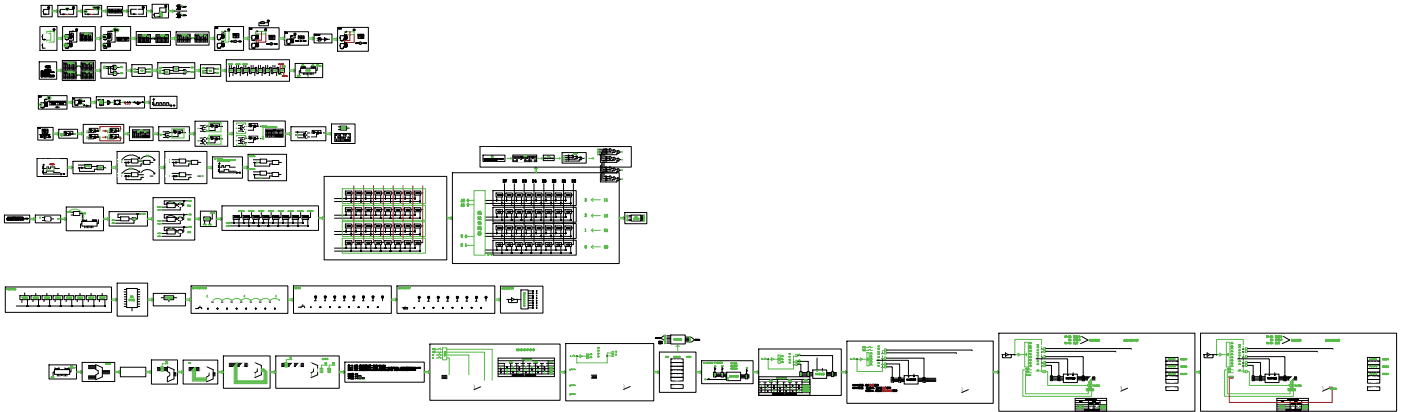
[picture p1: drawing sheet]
<svg xmlns="http://www.w3.org/2000/svg" width="297mm" height="87mm" viewBox="0 0 297 87" stroke-linecap="round" stroke-linejoin="round" font-family="sans-serif">
<g fill="#58ba48" stroke="#58ba48" stroke-width=".21">
<path d="M17.2 7.3h.1v.2z" fill-rule="evenodd"/>
<path d="M17.4 7.4l.1 .1z" fill-rule="evenodd"/>
<path d="M17.5 7.3l.1 .2z" fill-rule="evenodd"/>
<path d="M18.1 7.3h.1v.2z" fill-rule="evenodd"/>
<path d="M18.2 7.4l.2 .1z" fill-rule="evenodd"/>
<path d="M18.4 7.3l.1 .2z" fill-rule="evenodd"/>
<path d="M19 7.3l.1 .2z" fill-rule="evenodd"/>
<path d="M19 7.3v.2z" fill-rule="evenodd"/>
<path d="M19.2 7.3l.1 .2z" fill-rule="evenodd"/>
<path d="M19.2 7.3v.2z" fill-rule="evenodd"/>
<path d="M17.9 7.1l.1 .1z" fill-rule="evenodd"/>
<path d="M18.1 7l.1 .2z" fill-rule="evenodd"/>
<path d="M18.1 7.1v.1z" fill-rule="evenodd"/>
<path d="M18.3 7.1v.1z" fill-rule="evenodd"/>
<path d="M18.5 7.1v.1z" fill-rule="evenodd"/>
<path d="M18.4 7v.2z" fill-rule="evenodd"/>
<path d="M18.6 7.1l.1 .1z" fill-rule="evenodd"/>
<path d="M13.9 7.7h.2l-.1 .1z" fill-rule="evenodd"/>
<path d="M14.1 7.7l.1 .1z" fill-rule="evenodd"/>
<path d="M14.3 7.7v.1z" fill-rule="evenodd"/>
<path d="M13.9 9.5h.2l-.1 .2z" fill-rule="evenodd"/>
<path d="M14.1 9.6l.1 .1z" fill-rule="evenodd"/>
<path d="M14.3 9.6v.1z" fill-rule="evenodd"/>
<path d="M37.9 7.6l.1 .1z" fill-rule="evenodd"/>
<path d="M38.1 7.6l.2 .1h-.2z" fill-rule="evenodd"/>
<path d="M38.3 7.6v.1z" fill-rule="evenodd"/>
<path d="M38.8 7.6v.1z" fill-rule="evenodd"/>
<path d="M39 7.6l.1 .1h-.1z" fill-rule="evenodd"/>
<path d="M39.1 7.6l.1 .1z" fill-rule="evenodd"/>
<path d="M39.7 7.6v.1z" fill-rule="evenodd"/>
<path d="M39.9 7.6l.1 .1z" fill-rule="evenodd"/>
<path d="M38.6 7.3l.1 .1z" fill-rule="evenodd"/>
<path d="M38.8 7.3l.1 .2z" fill-rule="evenodd"/>
<path d="M38.8 7.3v.2z" fill-rule="evenodd"/>
<path d="M39.2 7.3v.2z" fill-rule="evenodd"/>
<path d="M39.1 7.3v.2z" fill-rule="evenodd"/>
<path d="M39.3 7.3l.1 .1z" fill-rule="evenodd"/>
<path d="M43.5 7.6l.1 .1z" fill-rule="evenodd"/>
<path d="M42.4 7.3l.1 .1z" fill-rule="evenodd"/>
<path d="M42.6 7.3l.1 .2z" fill-rule="evenodd"/>
<path d="M42.6 7.3v.2z" fill-rule="evenodd"/>
<path d="M42.7 7.3l.2 .1z" fill-rule="evenodd"/>
<path d="M29.5 7.7h.1v.1z" fill-rule="evenodd"/>
<path d="M29.7 7.7l.1 .1z" fill-rule="evenodd"/>
<path d="M29.8 7.7l.1 .1z" fill-rule="evenodd"/>
<path d="M30.4 7.7h.1v.1z" fill-rule="evenodd"/>
<path d="M30.5 7.7l.2 .1z" fill-rule="evenodd"/>
<path d="M30.7 7.7l.1 .1z" fill-rule="evenodd"/>
<path d="M31.4 7.7v.1z" fill-rule="evenodd"/>
<path d="M31.3 7.7v.1z" fill-rule="evenodd"/>
<path d="M31.5 7.7l.1 .1z" fill-rule="evenodd"/>
<path d="M31.5 7.7v.1z" fill-rule="evenodd"/>
<path d="M30.2 7.4l.1 .1z" fill-rule="evenodd"/>
<path d="M30.5 7.4v.1z" fill-rule="evenodd"/>
<path d="M30.4 7.4v.1z" fill-rule="evenodd"/>
<path d="M30.8 7.4v.2z" fill-rule="evenodd"/>
<path d="M30.7 7.4v.2z" fill-rule="evenodd"/>
<path d="M30.9 7.4l.1 .1z" fill-rule="evenodd"/>
<path d="M33.3 7.7v.1z" fill-rule="evenodd"/>
<path d="M33.5 7.7l.1 .1h-.1z" fill-rule="evenodd"/>
<path d="M33.7 7.7v.1z" fill-rule="evenodd"/>
<path d="M34.2 7.7v.1z" fill-rule="evenodd"/>
<path d="M34.4 7.7l.1 .1h-.1z" fill-rule="evenodd"/>
<path d="M34.5 7.7l.1 .1z" fill-rule="evenodd"/>
<path d="M35.1 7.7v.1z" fill-rule="evenodd"/>
<path d="M35.3 7.7l.1 .1z" fill-rule="evenodd"/>
<path d="M34 7.4l.1 .1z" fill-rule="evenodd"/>
<path d="M34.2 7.4l.1 .1z" fill-rule="evenodd"/>
<path d="M34.2 7.4v.1z" fill-rule="evenodd"/>
<path d="M34.3 7.5h.1z" fill-rule="evenodd"/>
<path d="M34.6 7.4v.2z" fill-rule="evenodd"/>
<path d="M34.5 7.4v.2z" fill-rule="evenodd"/>
<path d="M34.7 7.4l.1 .1z" fill-rule="evenodd"/>
<path d="M32.4 7.9l.1 .1z" fill-rule="evenodd"/>
<path d="M32.3 7.9v.2z" fill-rule="evenodd"/>
<path d="M32.5 7.9l.1 .1-.1 .1z" fill-rule="evenodd"/>
<path d="M40.7 8v.1z" fill-rule="evenodd"/>
<path d="M40.7 8l.1 .1z" fill-rule="evenodd"/>
<path d="M40.9 8l.1 .1z" fill-rule="evenodd"/>
<path d="M40.8 8l.1 .1z" fill-rule="evenodd"/>
<path d="M13.9 13.5v.1z" fill-rule="evenodd"/>
<path d="M13.8 13.5v.1z" fill-rule="evenodd"/>
<path d="M14 13.5v.1z" fill-rule="evenodd"/>
<path d="M14 13.5l-.1 .1z" fill-rule="evenodd"/>
<path d="M14.1 13.5l.1 .1z" fill-rule="evenodd"/>
<path d="M14.7 13.5l.1 .1z" fill-rule="evenodd"/>
<path d="M14.7 13.5l-.1 .1z" fill-rule="evenodd"/>
<path d="M14.9 13.5v.1z" fill-rule="evenodd"/>
<path d="M14.8 13.5v.1z" fill-rule="evenodd"/>
<path d="M15 13.5v.1z" fill-rule="evenodd"/>
<path d="M15.6 13.5l-.1 .1z" fill-rule="evenodd"/>
<path d="M15.7 13.5l.2 .1h-.2z" fill-rule="evenodd"/>
<path d="M14.4 13.2l.1 .2z" fill-rule="evenodd"/>
<path d="M14.4 13.2l-.1 .2z" fill-rule="evenodd"/>
<path d="M14.6 13.2l.1 .2z" fill-rule="evenodd"/>
<path d="M14.6 13.2l-.1 .2z" fill-rule="evenodd"/>
<path d="M14.7 13.2l.1 .2z" fill-rule="evenodd"/>
<path d="M14.7 13.2v.2z" fill-rule="evenodd"/>
<path d="M14.9 13.3l.1 .1z" fill-rule="evenodd"/>
<path d="M15.1 13.2l.1 .2z" fill-rule="evenodd"/>
<path d="M15.1 13.2v.2z" fill-rule="evenodd"/>
<path d="M15.2 13.2l.2 .2z" fill-rule="evenodd"/>
<path d="M19.3 13.5a.06 .06 0 0 1 .1 0 .06 .06 0 0 1-.1 0zM19.3 13.5a.05 .05 0 0 0 .1 0 .05 .05 0 0 0-.1 0z" fill-rule="evenodd"/>
<path d="M18.2 13.2l.2 .1z" fill-rule="evenodd"/>
<path d="M18.4 13.2l.1 .2z" fill-rule="evenodd"/>
<path d="M18.4 13.2v.2z" fill-rule="evenodd"/>
<path d="M18.6 13.2l.1 .2z" fill-rule="evenodd"/>
<path d="M16.5 13.9l.1 .1z" fill-rule="evenodd"/>
<path d="M16.6 13.9v.1z" fill-rule="evenodd"/>
<path d="M16.7 13.9l.1 .1z" fill-rule="evenodd"/>
<path d="M16.7 13.9v.1z" fill-rule="evenodd"/>
<path d="M13.9 15.4v.1z" fill-rule="evenodd"/>
<path d="M13.8 15.4v.1z" fill-rule="evenodd"/>
<path d="M14 15.4v.1z" fill-rule="evenodd"/>
<path d="M13.9 15.4l.1 .1z" fill-rule="evenodd"/>
<path d="M14.1 15.4l.1 .1z" fill-rule="evenodd"/>
<path d="M14.7 15.4l.1 .1z" fill-rule="evenodd"/>
<path d="M14.7 15.4l-.1 .1z" fill-rule="evenodd"/>
<path d="M14.9 15.4v.1z" fill-rule="evenodd"/>
<path d="M14.8 15.4v.1z" fill-rule="evenodd"/>
<path d="M15 15.4v.1z" fill-rule="evenodd"/>
<path d="M15.6 15.4l-.1 .1z" fill-rule="evenodd"/>
<path d="M15.7 15.4l.2 .1h-.2z" fill-rule="evenodd"/>
<path d="M14.4 15.1v.1z" fill-rule="evenodd"/>
<path d="M14.3 15.2l.2 .1z" fill-rule="evenodd"/>
<path d="M14.5 15.1v.2z" fill-rule="evenodd"/>
<path d="M14.6 15.2v.1z" fill-rule="evenodd"/>
<path d="M14.7 15.1l.1 .2z" fill-rule="evenodd"/>
<path d="M14.7 15.1v.2z" fill-rule="evenodd"/>
<path d="M14.9 15.2l.1 .1z" fill-rule="evenodd"/>
<path d="M15.1 15.1v.2z" fill-rule="evenodd"/>
<path d="M15.1 15.1v.2z" fill-rule="evenodd"/>
<path d="M15.2 15.1l.2 .1z" fill-rule="evenodd"/>
<path d="M19.3 15.4l.1 .1z" fill-rule="evenodd"/>
<path d="M18.2 15.1l.2 .1z" fill-rule="evenodd"/>
<path d="M18.4 15.1l.1 .2z" fill-rule="evenodd"/>
<path d="M18.4 15.1v.2z" fill-rule="evenodd"/>
<path d="M18.6 15.1l.1 .2z" fill-rule="evenodd"/>
<path d="M16.5 15.8l.1 .1z" fill-rule="evenodd"/>
<path d="M16.6 15.8v.1z" fill-rule="evenodd"/>
<path d="M16.7 15.8l.1 .1z" fill-rule="evenodd"/>
<path d="M16.7 15.8v.1z" fill-rule="evenodd"/>
<path d="M22.1 14.1v.1z" fill-rule="evenodd"/>
<path d="M22 14v.2z" fill-rule="evenodd"/>
<path d="M22.2 14v.2z" fill-rule="evenodd"/>
<path d="M22.1 14.1l.1 .1z" fill-rule="evenodd"/>
<path d="M22.3 14.1l.1 .1z" fill-rule="evenodd"/>
<path d="M22.1 14.4v.1z" fill-rule="evenodd"/>
<path d="M22 14.4v.1z" fill-rule="evenodd"/>
<path d="M22.2 14.4v.1z" fill-rule="evenodd"/>
<path d="M22.1 14.4l.1 .1z" fill-rule="evenodd"/>
<path d="M22.3 14.4l.1 .1z" fill-rule="evenodd"/>
<path d="M25.6 14.2l.1 .1z" fill-rule="evenodd"/>
<path d="M25.5 14.2v.1z" fill-rule="evenodd"/>
<path d="M25.8 14.2v.1z" fill-rule="evenodd"/>
<path d="M25.7 14.2v.1z" fill-rule="evenodd"/>
<path d="M25.9 14.2l.1 .1z" fill-rule="evenodd"/>
<path d="M25.9 14.2v.2z" fill-rule="evenodd"/>
<path d="M25.6 15.5v.1z" fill-rule="evenodd"/>
<path d="M25.5 15.5l.2 .1z" fill-rule="evenodd"/>
<path d="M25.7 15.5v.1z" fill-rule="evenodd"/>
<path d="M25.8 15.5l-.1 .1z" fill-rule="evenodd"/>
<path d="M25.9 15.5l.1 .1z" fill-rule="evenodd"/>
<path d="M25.9 15.5v.1z" fill-rule="evenodd"/>
<path d="M24.3 14.2l.1 .1z" fill-rule="evenodd"/>
<path d="M24.2 14.3h.2z" fill-rule="evenodd"/>
<path d="M24.4 14.2l.2 .1z" fill-rule="evenodd"/>
<path d="M24.7 14.2v.1z" fill-rule="evenodd"/>
<path d="M24.6 14.2v.1z" fill-rule="evenodd"/>
<path d="M24.2 15.5l.1 .1z" fill-rule="evenodd"/>
<path d="M24.2 15.6h.1z" fill-rule="evenodd"/>
<path d="M24.4 15.5l.1 .1z" fill-rule="evenodd"/>
<path d="M24.4 15.5v.1z" fill-rule="evenodd"/>
<path d="M29.9 14.9v.1z" fill-rule="evenodd"/>
<path d="M30.1 14.9v.1z" fill-rule="evenodd"/>
<path d="M30 14.9v.1z" fill-rule="evenodd"/>
<path d="M30.2 15h.1z" fill-rule="evenodd"/>
<path d="M28.5 14.7v.1z" fill-rule="evenodd"/>
<path d="M28.4 14.6v.2z" fill-rule="evenodd"/>
<path d="M28.7 14.6l-.1 .2z" fill-rule="evenodd"/>
<path d="M28.6 14.7v.1z" fill-rule="evenodd"/>
<path d="M28.8 14.7v.1z" fill-rule="evenodd"/>
<path d="M28.5 15.2v.1z" fill-rule="evenodd"/>
<path d="M28.4 15.2v.1z" fill-rule="evenodd"/>
<path d="M28.7 15.2l-.1 .1z" fill-rule="evenodd"/>
<path d="M28.6 15.2v.1z" fill-rule="evenodd"/>
<path d="M28.8 15.2v.1z" fill-rule="evenodd"/>
<path d="M31.4 14.6l.1 .1z" fill-rule="evenodd"/>
<path d="M31.4 14.6l-.1 .2z" fill-rule="evenodd"/>
<path d="M31.6 14.6l.1 .2z" fill-rule="evenodd"/>
<path d="M31.6 14.6l-.1 .2z" fill-rule="evenodd"/>
<path d="M31.7 14.6l.2 .2z" fill-rule="evenodd"/>
<path d="M31.7 14.6v.2z" fill-rule="evenodd"/>
<path d="M31.4 15.2l.1 .1z" fill-rule="evenodd"/>
<path d="M31.3 15.2l.2 .1z" fill-rule="evenodd"/>
<path d="M31.6 15.2l-.1 .1z" fill-rule="evenodd"/>
<path d="M31.6 15.2v.1z" fill-rule="evenodd"/>
<path d="M31.7 15.2l.1 .1z" fill-rule="evenodd"/>
<path d="M31.7 15.2v.1z" fill-rule="evenodd"/>
<path d="M35.2 15.2v.1z" fill-rule="evenodd"/>
<path d="M35.3 15.2l.1 .1z" fill-rule="evenodd"/>
<path d="M35.3 15.2l-.1 .1z" fill-rule="evenodd"/>
<path d="M35.4 15.2l.2 .1z" fill-rule="evenodd"/>
<path d="M37.1 14.5v.2z" fill-rule="evenodd"/>
<path d="M37.3 14.5l.1 .1z" fill-rule="evenodd"/>
<path d="M37.2 14.5v.1z" fill-rule="evenodd"/>
<path d="M37.4 14.6h.1z" fill-rule="evenodd"/>
<path d="M33.9 14.9v.1z" fill-rule="evenodd"/>
<path d="M33.8 14.9v.1z" fill-rule="evenodd"/>
<path d="M34 14.9v.1z" fill-rule="evenodd"/>
<path d="M34 14.9l-.1 .1z" fill-rule="evenodd"/>
<path d="M34.1 14.9l.1 .1z" fill-rule="evenodd"/>
<path d="M33.8 15.5l.1 .1z" fill-rule="evenodd"/>
<path d="M33.8 15.5v.1z" fill-rule="evenodd"/>
<path d="M34 15.5v.1z" fill-rule="evenodd"/>
<path d="M34 15.5l-.1 .1z" fill-rule="evenodd"/>
<path d="M34.1 15.5l.1 .1z" fill-rule="evenodd"/>
<path d="M33.9 14.3v.1z" fill-rule="evenodd"/>
<path d="M33.8 14.3l.2 .1z" fill-rule="evenodd"/>
<path d="M34 14.3v.1z" fill-rule="evenodd"/>
<path d="M34.1 14.3l-.1 .1z" fill-rule="evenodd"/>
<path d="M34.2 14.3l.1 .1z" fill-rule="evenodd"/>
<path d="M34.2 14.3v.1z" fill-rule="evenodd"/>
<path d="M40.6 14.3v.1z" fill-rule="evenodd"/>
<path d="M40.5 14.2v.2z" fill-rule="evenodd"/>
<path d="M40.7 14.2l.1 .2z" fill-rule="evenodd"/>
<path d="M40.7 14.3l-.1 .1z" fill-rule="evenodd"/>
<path d="M40.9 14.2l.1 .2z" fill-rule="evenodd"/>
<path d="M40.8 14.2v.2z" fill-rule="evenodd"/>
<path d="M40.5 15.2l.1 .1z" fill-rule="evenodd"/>
<path d="M40.4 15.2l.2 .1z" fill-rule="evenodd"/>
<path d="M40.7 15.1v.2z" fill-rule="evenodd"/>
<path d="M40.7 15.2v.1z" fill-rule="evenodd"/>
<path d="M40.8 15.2l.2 .1z" fill-rule="evenodd"/>
<path d="M40.8 15.1v.2z" fill-rule="evenodd"/>
<path d="M39.1 15.2l.2 .1z" fill-rule="evenodd"/>
<path d="M39.4 15.2v.1z" fill-rule="evenodd"/>
<path d="M39.3 15.2v.1z" fill-rule="evenodd"/>
<path d="M44.4 14.9l.1 .1h-.2z" fill-rule="evenodd"/>
<path d="M44.6 14.9l.1 .1z" fill-rule="evenodd"/>
<path d="M44.5 14.9v.1z" fill-rule="evenodd"/>
<path d="M44.7 15h.1z" fill-rule="evenodd"/>
<path d="M43 14.9l.1 .2z" fill-rule="evenodd"/>
<path d="M43 14.9l-.1 .2z" fill-rule="evenodd"/>
<path d="M43.2 14.9v.2z" fill-rule="evenodd"/>
<path d="M43.1 14.9v.2z" fill-rule="evenodd"/>
<path d="M43.3 14.9v.1z" fill-rule="evenodd"/>
<path d="M43 15.4l.1 .1z" fill-rule="evenodd"/>
<path d="M43 15.4l-.1 .1z" fill-rule="evenodd"/>
<path d="M43.2 15.4v.2z" fill-rule="evenodd"/>
<path d="M43.2 15.4l-.1 .1z" fill-rule="evenodd"/>
<path d="M43.3 15.4v.1z" fill-rule="evenodd"/>
<path d="M46 14.5v.1z" fill-rule="evenodd"/>
<path d="M45.9 14.5v.1z" fill-rule="evenodd"/>
<path d="M46.2 14.5v.1z" fill-rule="evenodd"/>
<path d="M46.1 14.5v.1z" fill-rule="evenodd"/>
<path d="M46.3 14.5l.1 .1z" fill-rule="evenodd"/>
<path d="M46.3 14.5v.1z" fill-rule="evenodd"/>
<path d="M45.9 15.3l.1 .2z" fill-rule="evenodd"/>
<path d="M45.9 15.4l.1 .1z" fill-rule="evenodd"/>
<path d="M46.1 15.3v.2z" fill-rule="evenodd"/>
<path d="M46.2 15.4l-.1 .1z" fill-rule="evenodd"/>
<path d="M46.3 15.4l.1 .1z" fill-rule="evenodd"/>
<path d="M46.3 15.3l-.1 .2z" fill-rule="evenodd"/>
<path d="M42.9 14.4l.1 .1z" fill-rule="evenodd"/>
<path d="M42.9 14.5h.1z" fill-rule="evenodd"/>
<path d="M43.1 14.4v.2z" fill-rule="evenodd"/>
<path d="M43.2 14.4l-.1 .1z" fill-rule="evenodd"/>
<path d="M43.3 14.4l.1 .2z" fill-rule="evenodd"/>
<path d="M43.3 14.4l-.1 .2z" fill-rule="evenodd"/>
<path d="M59.2 15.6v.2z" fill-rule="evenodd"/>
<path d="M59.1 15.7l.1 .1z" fill-rule="evenodd"/>
<path d="M59.3 15.6v.2z" fill-rule="evenodd"/>
<path d="M59.4 15.7l-.1 .1z" fill-rule="evenodd"/>
<path d="M59.5 15.7l.1 .1z" fill-rule="evenodd"/>
<path d="M59.5 15.6v.2z" fill-rule="evenodd"/>
<path d="M60.1 14l.1 .2z" fill-rule="evenodd"/>
<path d="M60 14.1l.2 .1z" fill-rule="evenodd"/>
<path d="M60.3 14v.2z" fill-rule="evenodd"/>
<path d="M60.3 14.1v.1z" fill-rule="evenodd"/>
<path d="M60.4 14l.2 .2z" fill-rule="evenodd"/>
<path d="M60.4 14v.2z" fill-rule="evenodd"/>
<path d="M48.8 14.9l.1 .1h-.1z" fill-rule="evenodd"/>
<path d="M49 14.9l.1 .1z" fill-rule="evenodd"/>
<path d="M49 14.9v.1z" fill-rule="evenodd"/>
<path d="M49.1 14.9l.2 .1z" fill-rule="evenodd"/>
<path d="M50.4 14.9l.1 .1h-.2z" fill-rule="evenodd"/>
<path d="M50.6 14.9v.1z" fill-rule="evenodd"/>
<path d="M50.5 14.9v.1z" fill-rule="evenodd"/>
<path d="M50.7 14.9l.1 .1z" fill-rule="evenodd"/>
<path d="M51.9 14.9l.1 .1h-.1z" fill-rule="evenodd"/>
<path d="M52.1 14.9l.1 .1z" fill-rule="evenodd"/>
<path d="M52.1 14.9l-.1 .1z" fill-rule="evenodd"/>
<path d="M52.2 14.9l.2 .1z" fill-rule="evenodd"/>
<path d="M53.5 14.9l.1 .1h-.2z" fill-rule="evenodd"/>
<path d="M53.7 14.9v.1z" fill-rule="evenodd"/>
<path d="M53.6 14.9v.1z" fill-rule="evenodd"/>
<path d="M53.8 14.9l.1 .1z" fill-rule="evenodd"/>
<path d="M55 14.9l.1 .1h-.2z" fill-rule="evenodd"/>
<path d="M55.2 14.9l.1 .1z" fill-rule="evenodd"/>
<path d="M55.1 14.9v.1z" fill-rule="evenodd"/>
<path d="M55.3 14.9l.1 .1z" fill-rule="evenodd"/>
<path d="M56.6 14.9v.1h-.1z" fill-rule="evenodd"/>
<path d="M56.8 14.9v.1z" fill-rule="evenodd"/>
<path d="M56.7 14.9v.1z" fill-rule="evenodd"/>
<path d="M56.8 14.9l.2 .1z" fill-rule="evenodd"/>
<path d="M58.1 14.9l.1 .1h-.2z" fill-rule="evenodd"/>
<path d="M58.3 14.9v.1z" fill-rule="evenodd"/>
<path d="M58.2 14.9v.1z" fill-rule="evenodd"/>
<path d="M58.4 14.9l.1 .1z" fill-rule="evenodd"/>
<path d="M59.6 14.9l.1 .1h-.1z" fill-rule="evenodd"/>
<path d="M59.8 14.9l.1 .1z" fill-rule="evenodd"/>
<path d="M59.8 14.9l-.1 .1z" fill-rule="evenodd"/>
<path d="M59.9 14.9l.2 .1z" fill-rule="evenodd"/>
<path d="M64.1 13.8l.1 .1z" fill-rule="evenodd"/>
<path d="M64.1 13.8l-.1 .1z" fill-rule="evenodd"/>
<path d="M64.3 13.8v.1z" fill-rule="evenodd"/>
<path d="M64.2 13.8v.1z" fill-rule="evenodd"/>
<path d="M66.2 13.8l.1 .1z" fill-rule="evenodd"/>
<path d="M66.2 13.8l-.1 .1z" fill-rule="evenodd"/>
<path d="M66.4 13.8v.1z" fill-rule="evenodd"/>
<path d="M66.3 13.8v.1z" fill-rule="evenodd"/>
<path d="M66.5 13.8v.1z" fill-rule="evenodd"/>
<path d="M67.2 13.7v.2z" fill-rule="evenodd"/>
<path d="M67.1 13.8l.2 .1z" fill-rule="evenodd"/>
<path d="M67.3 13.7v.2z" fill-rule="evenodd"/>
<path d="M67.4 13.8l-.1 .1z" fill-rule="evenodd"/>
<path d="M67.5 13.8l.1 .1z" fill-rule="evenodd"/>
<path d="M67.5 13.7v.2z" fill-rule="evenodd"/>
<path d="M67.4 14v.1z" fill-rule="evenodd"/>
<path d="M67.5 14v.1z" fill-rule="evenodd"/>
<path d="M67.5 14v.1z" fill-rule="evenodd"/>
<path d="M67.7 14l.1 .1h-.1z" fill-rule="evenodd"/>
<path d="M67.8 14l.1 .1z" fill-rule="evenodd"/>
<path d="M68 14a.05 .05 0 0 1 .1 0 .05 .05 0 0 1-.1 0z" fill-rule="evenodd"/>
<path d="M68.1 14v.1z" fill-rule="evenodd"/>
<path d="M65.3 16l.1 .1z" fill-rule="evenodd"/>
<path d="M65.2 16l.1 .1z" fill-rule="evenodd"/>
<path d="M63 16l.2 .1z" fill-rule="evenodd"/>
<path d="M63.2 16v.1zM63.2 16a.05 .05 0 0 0 .1 0 .05 .05 0 0 0-.1 0z" fill-rule="evenodd"/>
<path d="M63.3 16v.1z" fill-rule="evenodd"/>
<path d="M63.4 16l-.1 .1z" fill-rule="evenodd"/>
<path d="M63.6 16l-.1 .1z" fill-rule="evenodd"/>
<path d="M63.5 16v.1z" fill-rule="evenodd"/>
<path d="M64.8 14.9l.1 .1zM64.8 15a.05 .05 0 0 0 .1 0 .05 .05 0 0 0-.1 0zM64.8 14.9a.05 .05 0 0 0 .1 0 .05 .05 0 0 0-.1 0z" fill-rule="evenodd"/>
<path d="M65 14.8v.2z" fill-rule="evenodd"/>
<path d="M65.1 14.9v.1h-.1z" fill-rule="evenodd"/>
<path d="M65 14.9h.1z" fill-rule="evenodd"/>
<path d="M65.3 14.9v.1zM65.3 14.9v.1z" fill-rule="evenodd"/>
<path d="M65.2 14.8v.2z" fill-rule="evenodd"/>
<path d="M65.4 14.9l.2 .1z" fill-rule="evenodd"/>
<path d="M65.4 14.9v.1z" fill-rule="evenodd"/>
<path d="M65.6 14.9l.2 .1z" fill-rule="evenodd"/>
<path d="M12.9 28.3v.2z" fill-rule="evenodd"/>
<path d="M13.1 28.3l.1 .2h-.1z" fill-rule="evenodd"/>
<path d="M13.3 28.4v.1z" fill-rule="evenodd"/>
<path d="M12.9 28.7v.1z" fill-rule="evenodd"/>
<path d="M13.1 28.7l.1 .1h-.1z" fill-rule="evenodd"/>
<path d="M13.3 28.7v.1z" fill-rule="evenodd"/>
<path d="M15.8 28.3v.2z" fill-rule="evenodd"/>
<path d="M15.9 28.3l.1 .2z" fill-rule="evenodd"/>
<path d="M18.4 27.7l.1 .1z" fill-rule="evenodd"/>
<path d="M18.4 28.1a.05 .05 0 0 1 .1 0 .05 .05 0 0 1-.1 0zM18.4 28.1a.05 .05 0 0 0 .1 0 .05 .05 0 0 0-.1 0z" fill-rule="evenodd"/>
<path d="M21.2 27.7v.1z" fill-rule="evenodd"/>
<path d="M19.8 27.5a.05 .05 0 0 1 .1 0 .05 .05 0 0 1-.1 0zM19.8 27.5a.05 .05 0 0 0 .1 0 .05 .05 0 0 0-.1 0z" fill-rule="evenodd"/>
<path d="M18.4 29.1a.05 .05 0 0 1 .1 0 .05 .05 0 0 1-.1 0zM18.4 29a.05 .05 0 0 0 .1 0 .05 .05 0 0 0-.1 0z" fill-rule="evenodd"/>
<path d="M18.4 29.4l.1 .1z" fill-rule="evenodd"/>
<path d="M21.1 29.1a.05 .05 0 0 1 .1 0 .05 .05 0 0 1-.1 0zM21.1 29a.05 .05 0 0 0 .1 0 .05 .05 0 0 0-.1 0z" fill-rule="evenodd"/>
<path d="M22.8 27.7a.05 .05 0 0 1 .1 0 .05 .05 0 0 1-.1 0zM22.8 27.7a.05 .05 0 0 0 .1 0 .05 .05 0 0 0-.1 0z" fill-rule="evenodd"/>
<path d="M22.8 28.1a.05 .05 0 0 1 .1 0 .05 .05 0 0 1-.1 0zM22.8 28.1a.05 .05 0 0 0 .1 0 .05 .05 0 0 0-.1 0z" fill-rule="evenodd"/>
<path d="M23.2 27.3v.1z" fill-rule="evenodd"/>
<path d="M24.1 27.5a.05 .05 0 0 1 .1 0 .05 .05 0 0 1-.1 0zM24.1 27.5a.05 .05 0 0 0 .1 0 .05 .05 0 0 0-.1 0z" fill-rule="evenodd"/>
<path d="M22.8 29.1a.05 .05 0 0 1 .1 0 .05 .05 0 0 1-.1 0zM22.8 29a.05 .05 0 0 0 .1 0 .05 .05 0 0 0-.1 0z" fill-rule="evenodd"/>
<path d="M22.8 29.4a.05 .05 0 0 1 .1 0 .05 .05 0 0 1-.1 0zM22.8 29.4a.05 .05 0 0 0 .1 0 .05 .05 0 0 0-.1 0z" fill-rule="evenodd"/>
<path d="M25.5 29.1a.05 .05 0 0 1 .1 0 .05 .05 0 0 1-.1 0zM25.5 29a.05 .05 0 0 0 .1 0 .05 .05 0 0 0-.1 0z" fill-rule="evenodd"/>
<path d="M25.5 27.7l.1 .1z" fill-rule="evenodd"/>
<path d="M23.1 28.7a.05 .05 0 0 1 .1 0 .05 .05 0 0 1-.1 0zM23.1 28.7a.05 .05 0 0 0 .1 0 .05 .05 0 0 0-.1 0z" fill-rule="evenodd"/>
<path d="M24.2 28.8v.1z" fill-rule="evenodd"/>
<path d="M28.3 27.9v.1z" fill-rule="evenodd"/>
<path d="M28.5 27.9l.1 .1h-.1z" fill-rule="evenodd"/>
<path d="M28.7 27.9v.1z" fill-rule="evenodd"/>
<path d="M29.7 27.6l.1 .1z" fill-rule="evenodd"/>
<path d="M29.9 27.6l.1 .1z" fill-rule="evenodd"/>
<path d="M29.9 27.6v.1z" fill-rule="evenodd"/>
<path d="M30 27.6l.2 .1z" fill-rule="evenodd"/>
<path d="M29.2 27.9v.1z" fill-rule="evenodd"/>
<path d="M29.4 27.9l.1 .1h-.1z" fill-rule="evenodd"/>
<path d="M29.5 27.9l.1 .1z" fill-rule="evenodd"/>
<path d="M30.6 27.9l.1 .1z" fill-rule="evenodd"/>
<path d="M30.9 27.9l.1 .1z" fill-rule="evenodd"/>
<path d="M34 28.5v.1z" fill-rule="evenodd"/>
<path d="M34.2 28.5l.1 .1h-.2z" fill-rule="evenodd"/>
<path d="M35.6 28l.1 .2z" fill-rule="evenodd"/>
<path d="M35.6 28.1h.1z" fill-rule="evenodd"/>
<path d="M35.6 28.9l.1 .1z" fill-rule="evenodd"/>
<path d="M35.6 29h.1z" fill-rule="evenodd"/>
<path d="M42 27.2v.1z" fill-rule="evenodd"/>
<path d="M43.9 26.6v.1z" fill-rule="evenodd"/>
<path d="M44 26.6l.2 .1h-.2z" fill-rule="evenodd"/>
<path d="M44.2 26.6v.1z" fill-rule="evenodd"/>
<path d="M43.8 27.8v.1z" fill-rule="evenodd"/>
<path d="M44 27.8l.1 .1h-.1z" fill-rule="evenodd"/>
<path d="M44.2 27.8v.1z" fill-rule="evenodd"/>
<path d="M42 29.9a.05 .05 0 0 1 .1 0 .05 .05 0 0 1-.1 0z" fill-rule="evenodd"/>
<path d="M43.9 29.3a.1 .1 0 0 1 .2 0 .1 .1 0 0 1-.2 0z" fill-rule="evenodd"/>
<path d="M43.9 30.5a.05 .05 0 0 1 .1 0 .05 .05 0 0 1-.1 0zM43.9 30.5a.05 .05 0 0 0 .1 0 .05 .05 0 0 0-.1 0z" fill-rule="evenodd"/>
<path d="M50.1 27.1v.1z" fill-rule="evenodd"/>
<path d="M55.6 26.7v.1z" fill-rule="evenodd"/>
<path d="M55.8 26.7l.1 .1z" fill-rule="evenodd"/>
<path d="M56.2 26.7v.1z" fill-rule="evenodd"/>
<path d="M56.4 26.7l.1 .1h-.1z" fill-rule="evenodd"/>
<path d="M56.6 26.7v.1z" fill-rule="evenodd"/>
<path d="M55.6 26.9l.1 .1z" fill-rule="evenodd"/>
<path d="M55.7 26.9v.2z" fill-rule="evenodd"/>
<path d="M55.8 26.9v.2z" fill-rule="evenodd"/>
<path d="M55.7 26.9h.1z" fill-rule="evenodd"/>
<path d="M55.9 27h.1z" fill-rule="evenodd"/>
<path d="M55.9 26.9v.2z" fill-rule="evenodd"/>
<path d="M56.2 26.9v.2z" fill-rule="evenodd"/>
<path d="M56.4 26.9l.1 .1h-.1z" fill-rule="evenodd"/>
<path d="M56.6 26.9v.1z" fill-rule="evenodd"/>
<path d="M56.7 26.9l.1 .1z" fill-rule="evenodd"/>
<path d="M56.6 26.9l.1 .2z" fill-rule="evenodd"/>
<path d="M56.8 26.9v.2z" fill-rule="evenodd"/>
<path d="M57 26.9l.1 .1-.1 .1z" fill-rule="evenodd"/>
<path d="M57.2 26.9v.1z" fill-rule="evenodd"/>
<path d="M57.3 26.9h.1l-.1 .2z" fill-rule="evenodd"/>
<path d="M57.4 27l.1 .1z" fill-rule="evenodd"/>
<path d="M57.6 26.9l.1 .2z" fill-rule="evenodd"/>
<path d="M57.8 26.9v.1z" fill-rule="evenodd"/>
<path d="M57.8 26.9l.1 .2z" fill-rule="evenodd"/>
<path d="M58 26.9l.1 .1z" fill-rule="evenodd"/>
<path d="M58.1 27a.05 .05 0 0 1 .1 0 .05 .05 0 0 1-.1 0zM58.1 27a.05 .05 0 0 0 .1 0 .05 .05 0 0 0-.1 0z" fill-rule="evenodd"/>
<path d="M58.2 26.9l.2 .2z" fill-rule="evenodd"/>
<path d="M58.4 26.9l.1 .1z" fill-rule="evenodd"/>
<path d="M58.6 26.9v.1z" fill-rule="evenodd"/>
<path d="M58.7 26.9v.1z" fill-rule="evenodd"/>
<path d="M50.1 29.8a.05 .05 0 0 1 .1 0 .05 .05 0 0 1-.1 0zM50.1 29.8a.05 .05 0 0 0 .1 0 .05 .05 0 0 0-.1 0z" fill-rule="evenodd"/>
<path d="M55.6 29.3v.2z" fill-rule="evenodd"/>
<path d="M55.8 29.3l.1 .2z" fill-rule="evenodd"/>
<path d="M52.1 29.2a.05 .05 0 0 1 .1 0 .05 .05 0 0 1-.1 0zM52.1 29.2a.05 .05 0 0 0 .1 0 .05 .05 0 0 0-.1 0z" fill-rule="evenodd"/>
<path d="M52.1 30.5a.05 .05 0 0 1 .1 0 .05 .05 0 0 1-.1 0z" fill-rule="evenodd"/>
<path d="M72.4 26.9l.1 .1zM72.5 26.9v.1z" fill-rule="evenodd"/>
<path d="M72.5 27h.2z" fill-rule="evenodd"/>
<path d="M72.7 26.8v.2z" fill-rule="evenodd"/>
<path d="M72.8 26.9a.05 .05 0 0 1 .1 0 .05 .05 0 0 1-.1 0z" fill-rule="evenodd"/>
<path d="M72.9 26.9l.1 .1h-.1z" fill-rule="evenodd"/>
<path d="M73 26.9h.2z" fill-rule="evenodd"/>
<path d="M72.4 27.1l.1 .1zM72.5 27.1v.1z" fill-rule="evenodd"/>
<path d="M72.5 27.2h.2z" fill-rule="evenodd"/>
<path d="M72.7 27.1v.1z" fill-rule="evenodd"/>
<path d="M72.8 27.1v.1z" fill-rule="evenodd"/>
<path d="M72.8 27.2h-.1z" fill-rule="evenodd"/>
<path d="M72.9 27.1h.1l-.1 .1z" fill-rule="evenodd"/>
<path d="M72.9 27.1l.1 .1z" fill-rule="evenodd"/>
<path d="M73 27.2h.2z" fill-rule="evenodd"/>
<path d="M72.4 27.4l.1 .1z" fill-rule="evenodd"/>
<path d="M72.5 27.3v.2z" fill-rule="evenodd"/>
<path d="M72.6 27.4v.1z" fill-rule="evenodd"/>
<path d="M72.7 27.4h.1l-.1 .1z" fill-rule="evenodd"/>
<path d="M72.7 27.4l.1 .1z" fill-rule="evenodd"/>
<path d="M73 27.3v.2z" fill-rule="evenodd"/>
<path d="M72.9 27.3v.2z" fill-rule="evenodd"/>
<path d="M73 27.4h.2z" fill-rule="evenodd"/>
<path d="M18.3 35.2l.1 .1zM18.3 35.2l.1 .1z" fill-rule="evenodd"/>
<path d="M18.4 35.3h.2z" fill-rule="evenodd"/>
<path d="M18.6 35.2l.1 .1z" fill-rule="evenodd"/>
<path d="M18.7 35.3a.05 .05 0 0 1 .1 0 .05 .05 0 0 1-.1 0z" fill-rule="evenodd"/>
<path d="M18.8 35.2l.1 .1h-.1z" fill-rule="evenodd"/>
<path d="M18.9 35.2l.2 .1z" fill-rule="evenodd"/>
<path d="M20.9 35.5v.1zM20.9 35.5v.1z" fill-rule="evenodd"/>
<path d="M21 35.6h.1z" fill-rule="evenodd"/>
<path d="M21.2 35.5v.1z" fill-rule="evenodd"/>
<path d="M21.2 35.6a.05 .05 0 0 1 .1 0 .05 .05 0 0 1-.1 0z" fill-rule="evenodd"/>
<path d="M21.4 35.5l.1 .1h-.2z" fill-rule="evenodd"/>
<path d="M21.5 35.5l.2 .1z" fill-rule="evenodd"/>
<path d="M25.7 33.9a.05 .05 0 0 1 .1 0 .05 .05 0 0 1-.1 0zM25.7 33.8a.05 .05 0 0 0 .1 0 .05 .05 0 0 0-.1 0z" fill-rule="evenodd"/>
<path d="M25.9 33.8l-.1 .1z" fill-rule="evenodd"/>
<path d="M25.9 33.8l.1 .1z" fill-rule="evenodd"/>
<path d="M25.7 34.4a.05 .05 0 0 1 .1 0 .05 .05 0 0 1-.1 0z" fill-rule="evenodd"/>
<path d="M27.6 34.3l.1 .1z" fill-rule="evenodd"/>
<path d="M30.1 34.6a.1 .1 0 0 1 .2 0 .1 .1 0 0 1-.2 0zM30.1 34.6a.05 .05 0 0 0 .1 0 .05 .05 0 0 0-.1 0z" fill-rule="evenodd"/>
<path d="M29.6 34a.05 .05 0 0 1 .1 0 .05 .05 0 0 1-.1 0zM29.6 34a.05 .05 0 0 0 .1 0 .05 .05 0 0 0-.1 0z" fill-rule="evenodd"/>
<path d="M29.8 33.9l-.1 .2z" fill-rule="evenodd"/>
<path d="M29.8 33.9l.1 .1z" fill-rule="evenodd"/>
<path d="M25.7 36.8a.05 .05 0 0 1 .1 0 .05 .05 0 0 1-.1 0zM25.7 36.8a.05 .05 0 0 0 .1 0 .05 .05 0 0 0-.1 0z" fill-rule="evenodd"/>
<path d="M25.9 36.7l-.1 .1z" fill-rule="evenodd"/>
<path d="M25.9 36.7l.1 .1z" fill-rule="evenodd"/>
<path d="M25.8 37.3v.1z" fill-rule="evenodd"/>
<path d="M27.6 37.2a.05 .05 0 0 1 .1 0 .05 .05 0 0 1-.1 0zM27.6 37.2a.05 .05 0 0 0 .1 0 .05 .05 0 0 0-.1 0z" fill-rule="evenodd"/>
<path d="M30.2 37.4v.1z" fill-rule="evenodd"/>
<path d="M35.9 33.8a.05 .05 0 0 1 .1 0 .05 .05 0 0 1-.1 0z" fill-rule="evenodd"/>
<path d="M35.9 34.4a.05 .05 0 0 1 .1 0 .05 .05 0 0 1-.1 0zM35.9 34.4a.05 .05 0 0 0 .1 0 .05 .05 0 0 0-.1 0z" fill-rule="evenodd"/>
<path d="M37.8 34.3v.1z" fill-rule="evenodd"/>
<path d="M40.3 34.6a.05 .05 0 0 1 .1 0 .05 .05 0 0 1-.1 0zM40.3 34.6a.05 .05 0 0 0 .1 0 .05 .05 0 0 0-.1 0z" fill-rule="evenodd"/>
<path d="M35.9 37.3v.1z" fill-rule="evenodd"/>
<path d="M37.7 37.2a.05 .05 0 0 1 .1 0 .05 .05 0 0 1-.1 0zM37.7 37.2a.05 .05 0 0 0 .1 0 .05 .05 0 0 0-.1 0z" fill-rule="evenodd"/>
<path d="M40.3 37.4v.1z" fill-rule="evenodd"/>
<path d="M42.8 37.3a.05 .05 0 0 1 .1 0 .05 .05 0 0 1-.1 0zM42.8 37.3a.05 .05 0 0 0 .1 0 .05 .05 0 0 0-.1 0z" fill-rule="evenodd"/>
<path d="M43 37.3l-.1 .1z" fill-rule="evenodd"/>
<path d="M43 37.3l.1 .1z" fill-rule="evenodd"/>
<path d="M52.8 35.8h.1l-.1 .1z" fill-rule="evenodd"/>
<path d="M52.9 35.8v.1z" fill-rule="evenodd"/>
<path d="M53.2 35.8h.1z" fill-rule="evenodd"/>
<path d="M53.1 35.8v.1z" fill-rule="evenodd"/>
<path d="M53.3 35.8v.1zM53.3 35.8v.1z" fill-rule="evenodd"/>
<path d="M53.4 35.9h.1z" fill-rule="evenodd"/>
<path d="M53.6 35.8l-.1 .1z" fill-rule="evenodd"/>
<path d="M53.6 35.9a.05 .05 0 0 1 .1 0 .05 .05 0 0 1-.1 0z" fill-rule="evenodd"/>
<path d="M53.7 35.8l.2 .1h-.2z" fill-rule="evenodd"/>
<path d="M53.9 35.8l.1 .1z" fill-rule="evenodd"/>
<path d="M52.8 33.1l.1 .1h-.1z" fill-rule="evenodd"/>
<path d="M52.9 33.1l.1 .1z" fill-rule="evenodd"/>
<path d="M53.2 33.1h.1z" fill-rule="evenodd"/>
<path d="M53.2 33.1l-.1 .1z" fill-rule="evenodd"/>
<path d="M53.3 33.1v.1zM53.3 33.1v.1z" fill-rule="evenodd"/>
<path d="M53.4 33.2h.1z" fill-rule="evenodd"/>
<path d="M53.6 33.1v.1z" fill-rule="evenodd"/>
<path d="M53.6 33.2a.05 .05 0 0 1 .1 0 .05 .05 0 0 1-.1 0z" fill-rule="evenodd"/>
<path d="M53.7 33.1l.2 .1h-.2z" fill-rule="evenodd"/>
<path d="M53.9 33.1l.1 .1z" fill-rule="evenodd"/>
<path d="M45.5 33.6l.1 .1z" fill-rule="evenodd"/>
<path d="M45.6 33.6h.2z" fill-rule="evenodd"/>
<path d="M46.2 33.7a.06 .06 0 0 1 .1 0 .06 .06 0 0 1-.1 0z" fill-rule="evenodd"/>
<path d="M46.2 33.6v.1z" fill-rule="evenodd"/>
<path d="M46.3 33.6v.1z" fill-rule="evenodd"/>
<path d="M46.5 33.6h.1v.1z" fill-rule="evenodd"/>
<path d="M46.7 33.6l.1 .1zM46.7 33.6l.1 .1z" fill-rule="evenodd"/>
<path d="M46.8 33.6a.06 .06 0 0 1 .1 0 .06 .06 0 0 1-.1 0z" fill-rule="evenodd"/>
<path d="M46.9 33.6v.1z" fill-rule="evenodd"/>
<path d="M47 33.6h.2z" fill-rule="evenodd"/>
<path d="M47 33.6h.1z" fill-rule="evenodd"/>
<path d="M46.1 33.8l.1 .1zM46.2 33.8v.1z" fill-rule="evenodd"/>
<path d="M46.3 33.9h.1z" fill-rule="evenodd"/>
<path d="M46.4 33.8l.1 .2z" fill-rule="evenodd"/>
<path d="M46.5 33.9a.05 .05 0 0 1 .1 0 .05 .05 0 0 1-.1 0z" fill-rule="evenodd"/>
<path d="M46.6 33.8l.1 .1-.1 .1z" fill-rule="evenodd"/>
<path d="M46.8 33.9h.1z" fill-rule="evenodd"/>
<path d="M47.2 33.8l.1 .1h-.2z" fill-rule="evenodd"/>
<path d="M47.3 33.8l.1 .2z" fill-rule="evenodd"/>
<path d="M47.5 33.8l.1 .1z" fill-rule="evenodd"/>
<path d="M47.5 33.8v.2z" fill-rule="evenodd"/>
<path d="M47.6 33.8l.1 .1zM47.6 33.8l.1 .1z" fill-rule="evenodd"/>
<path d="M47.7 33.9h.2z" fill-rule="evenodd"/>
<path d="M47.9 33.8v.2z" fill-rule="evenodd"/>
<path d="M48 33.9a.05 .05 0 0 1 .1 0 .05 .05 0 0 1-.1 0z" fill-rule="evenodd"/>
<path d="M48.1 33.8l.1 .1-.1 .1z" fill-rule="evenodd"/>
<path d="M48.2 33.9h.2z" fill-rule="evenodd"/>
<path d="M48.6 33.8h.1v.2z" fill-rule="evenodd"/>
<path d="M48.8 33.8v.2z" fill-rule="evenodd"/>
<path d="M49 33.8l.1 .1z" fill-rule="evenodd"/>
<path d="M49 33.8l-.1 .2z" fill-rule="evenodd"/>
<path d="M49.1 33.8l.1 .1zM49.1 33.8v.1z" fill-rule="evenodd"/>
<path d="M49.2 33.9h.1z" fill-rule="evenodd"/>
<path d="M49.4 33.8v.2z" fill-rule="evenodd"/>
<path d="M49.4 33.9a.1 .1 0 0 1 .2 0 .1 .1 0 0 1-.2 0z" fill-rule="evenodd"/>
<path d="M49.6 33.8l.1 .1-.2 .1z" fill-rule="evenodd"/>
<path d="M49.7 33.9h.2z" fill-rule="evenodd"/>
<path d="M46.1 34.1l.2 .1z" fill-rule="evenodd"/>
<path d="M46.2 34.1l.1 .1z" fill-rule="evenodd"/>
<path d="M46.3 34.2h.2z" fill-rule="evenodd"/>
<path d="M46.3 34l.2 .1z" fill-rule="evenodd"/>
<path d="M46.3 34.1h.2z" fill-rule="evenodd"/>
<path d="M46.6 34v.2z" fill-rule="evenodd"/>
<path d="M46.5 34v.2z" fill-rule="evenodd"/>
<path d="M46.7 34v.2z" fill-rule="evenodd"/>
<path d="M46.8 34.1a.05 .05 0 0 1 .1 0 .05 .05 0 0 1-.1 0z" fill-rule="evenodd"/>
<path d="M46.9 34l.1 .2h-.2z" fill-rule="evenodd"/>
<path d="M47 34.1h.2z" fill-rule="evenodd"/>
<path d="M47.2 34.1h.1z" fill-rule="evenodd"/>
<path d="M47.5 34v.1z" fill-rule="evenodd"/>
<path d="M47.4 34v.1z" fill-rule="evenodd"/>
<path d="M47.5 34l.2 .1-.1 .1z" fill-rule="evenodd"/>
<path d="M47.6 34.1v.1z" fill-rule="evenodd"/>
<path d="M47.8 34v.2z" fill-rule="evenodd"/>
<path d="M47.7 34v.2z" fill-rule="evenodd"/>
<path d="M47.9 34v.2z" fill-rule="evenodd"/>
<path d="M48 34v.2z" fill-rule="evenodd"/>
<path d="M48.1 34.1l.1 .1z" fill-rule="evenodd"/>
<path d="M48.1 34v.2z" fill-rule="evenodd"/>
<path d="M48.2 34.1l.2 .1z" fill-rule="evenodd"/>
<path d="M48.4 34.1h.2z" fill-rule="evenodd"/>
<path d="M48.4 34.1h.2z" fill-rule="evenodd"/>
<path d="M48.6 34.2l.1-.1z" fill-rule="evenodd"/>
<path d="M48.7 34v.1z" fill-rule="evenodd"/>
<path d="M28.3 46.3v.2z" fill-rule="evenodd"/>
<path d="M28.2 46.3l.1 .2z" fill-rule="evenodd"/>
<path d="M28.2 46.3v.1z" fill-rule="evenodd"/>
<path d="M28.4 46.4l.1 .1z" fill-rule="evenodd"/>
<path d="M28.5 46.4h.2z" fill-rule="evenodd"/>
<path d="M30.1 45.3l.1 .1zM30.1 45.3v.1z" fill-rule="evenodd"/>
<path d="M30.3 45.3v.1z" fill-rule="evenodd"/>
<path d="M30.5 45.3l-.1 .1z" fill-rule="evenodd"/>
<path d="M30.4 45.3v.1z" fill-rule="evenodd"/>
<path d="M30.6 45.3l.1 .1z" fill-rule="evenodd"/>
<path d="M30.6 45.3v.1z" fill-rule="evenodd"/>
<path d="M30.7 45.3v.1z" fill-rule="evenodd"/>
<path d="M23.8 46.6v.2z" fill-rule="evenodd"/>
<path d="M24 46.7v.1z" fill-rule="evenodd"/>
<path d="M24.1 46.7l.1 .1z" fill-rule="evenodd"/>
<path d="M24.1 46.6h.1z" fill-rule="evenodd"/>
<path d="M24 46.7h.1z" fill-rule="evenodd"/>
<path d="M24.2 46.6v.2z" fill-rule="evenodd"/>
<path d="M23.8 47.3v.1z" fill-rule="evenodd"/>
<path d="M24 47.3v.1z" fill-rule="evenodd"/>
<path d="M24.1 47.4h.1z" fill-rule="evenodd"/>
<path d="M24.1 47.3h.1z" fill-rule="evenodd"/>
<path d="M24.2 47.3v.1z" fill-rule="evenodd"/>
<path d="M39.9 42.5l.1 .1zM39.9 42.5l.1 .1z" fill-rule="evenodd"/>
<path d="M40.1 42.5v.1z" fill-rule="evenodd"/>
<path d="M40.3 42.5l-.1 .1z" fill-rule="evenodd"/>
<path d="M40.2 42.5v.1z" fill-rule="evenodd"/>
<path d="M40.4 42.5l.1 .1z" fill-rule="evenodd"/>
<path d="M40.4 42.5v.1z" fill-rule="evenodd"/>
<path d="M40.5 42.5v.1z" fill-rule="evenodd"/>
<path d="M33.5 43.8v.2z" fill-rule="evenodd"/>
<path d="M33.7 43.8v.2z" fill-rule="evenodd"/>
<path d="M33.8 43.9l.1 .1z" fill-rule="evenodd"/>
<path d="M33.8 43.8h.1z" fill-rule="evenodd"/>
<path d="M33.7 43.9h.1z" fill-rule="evenodd"/>
<path d="M33.9 43.8v.2z" fill-rule="evenodd"/>
<path d="M34.1 43.9a.05 .05 0 0 1 .1 0 .05 .05 0 0 1-.1 0zM34.1 43.9a.05 .05 0 0 0 .1 0 .05 .05 0 0 0-.1 0z" fill-rule="evenodd"/>
<path d="M33.5 44.5v.1z" fill-rule="evenodd"/>
<path d="M33.7 44.5v.1z" fill-rule="evenodd"/>
<path d="M33.8 44.6h.1z" fill-rule="evenodd"/>
<path d="M33.8 44.5h.1z" fill-rule="evenodd"/>
<path d="M33.9 44.4v.2z" fill-rule="evenodd"/>
<path d="M34.1 44.5a.05 .05 0 0 1 .1 0 .05 .05 0 0 1-.1 0zM34.1 44.5a.05 .05 0 0 0 .1 0 .05 .05 0 0 0-.1 0z" fill-rule="evenodd"/>
<path d="M39.9 45.4l.1 .1zM39.9 45.4l.1 .1z" fill-rule="evenodd"/>
<path d="M40.1 45.4v.2z" fill-rule="evenodd"/>
<path d="M40.3 45.4l-.1 .2z" fill-rule="evenodd"/>
<path d="M40.2 45.4v.2z" fill-rule="evenodd"/>
<path d="M40.4 45.4l.1 .2z" fill-rule="evenodd"/>
<path d="M40.4 45.4v.2z" fill-rule="evenodd"/>
<path d="M40.5 45.4v.2z" fill-rule="evenodd"/>
<path d="M33.5 46.8v.1z" fill-rule="evenodd"/>
<path d="M33.7 46.8v.1z" fill-rule="evenodd"/>
<path d="M33.8 46.8l.1 .1z" fill-rule="evenodd"/>
<path d="M33.8 46.8h.1z" fill-rule="evenodd"/>
<path d="M33.7 46.9h.1z" fill-rule="evenodd"/>
<path d="M33.9 46.8v.1z" fill-rule="evenodd"/>
<path d="M34.1 46.8v.1z" fill-rule="evenodd"/>
<path d="M33.5 47.4v.1z" fill-rule="evenodd"/>
<path d="M33.7 47.4v.1z" fill-rule="evenodd"/>
<path d="M33.8 47.5h.1z" fill-rule="evenodd"/>
<path d="M33.8 47.4h.1z" fill-rule="evenodd"/>
<path d="M33.9 47.4v.1z" fill-rule="evenodd"/>
<path d="M34.1 47.5a.05 .05 0 0 1 .1 0 .05 .05 0 0 1-.1 0zM34.1 47.4a.05 .05 0 0 0 .1 0 .05 .05 0 0 0-.1 0z" fill-rule="evenodd"/>
<path d="M39.9 48.1l.1 .1zM39.9 48.1l.1 .1z" fill-rule="evenodd"/>
<path d="M40.1 48.1v.1z" fill-rule="evenodd"/>
<path d="M40.3 48.1l-.1 .1z" fill-rule="evenodd"/>
<path d="M40.2 48.1v.1z" fill-rule="evenodd"/>
<path d="M40.4 48.1l.1 .1z" fill-rule="evenodd"/>
<path d="M40.4 48.1v.1z" fill-rule="evenodd"/>
<path d="M40.5 48.1v.1z" fill-rule="evenodd"/>
<path d="M33.5 49.4v.1z" fill-rule="evenodd"/>
<path d="M33.7 49.4v.2z" fill-rule="evenodd"/>
<path d="M33.8 49.4l.1 .2z" fill-rule="evenodd"/>
<path d="M33.8 49.4h.1z" fill-rule="evenodd"/>
<path d="M33.7 49.5h.1z" fill-rule="evenodd"/>
<path d="M33.9 49.4v.2z" fill-rule="evenodd"/>
<path d="M34.1 49.5a.05 .05 0 0 1 .1 0 .05 .05 0 0 1-.1 0zM34.1 49.5a.05 .05 0 0 0 .1 0 .05 .05 0 0 0-.1 0z" fill-rule="evenodd"/>
<path d="M33.5 50.1v.1z" fill-rule="evenodd"/>
<path d="M33.7 50.1v.1z" fill-rule="evenodd"/>
<path d="M33.8 50.1h.1z" fill-rule="evenodd"/>
<path d="M33.8 50.1h.1z" fill-rule="evenodd"/>
<path d="M33.9 50v.2z" fill-rule="evenodd"/>
<path d="M34.1 50.1v.1z" fill-rule="evenodd"/>
<path d="M43.1 47.5l.1 .2z" fill-rule="evenodd"/>
<path d="M43.3 47.6l.1 .1z" fill-rule="evenodd"/>
<path d="M43.5 47.5l.1 .2z" fill-rule="evenodd"/>
<path d="M43.4 47.5h.2z" fill-rule="evenodd"/>
<path d="M43.4 47.7h.2z" fill-rule="evenodd"/>
<path d="M43.7 47.5v.2z" fill-rule="evenodd"/>
<path d="M44.2 47.5l.1 .2z" fill-rule="evenodd"/>
<path d="M44.4 47.5l.1 .2z" fill-rule="evenodd"/>
<path d="M44.6 47.7h.1z" fill-rule="evenodd"/>
<path d="M44.6 47.5l.1 .1z" fill-rule="evenodd"/>
<path d="M44.5 47.6v.1z" fill-rule="evenodd"/>
<path d="M44.7 47.5v.2z" fill-rule="evenodd"/>
<path d="M44.7 45.1v.1zM44.7 45.1v.1z" fill-rule="evenodd"/>
<path d="M44.9 45.1l.1 .2z" fill-rule="evenodd"/>
<path d="M45.1 45.1l.1 .2h-.1z" fill-rule="evenodd"/>
<path d="M45 45.1v.2z" fill-rule="evenodd"/>
<path d="M45.3 45.1l.1 .2h-.1z" fill-rule="evenodd"/>
<path d="M45.2 45.1v.2z" fill-rule="evenodd"/>
<path d="M45.5 45.1v.2z" fill-rule="evenodd"/>
<path d="M43.4 46.4l.1 .1z" fill-rule="evenodd"/>
<path d="M43.6 46.3v.2z" fill-rule="evenodd"/>
<path d="M43.7 46.4v.1h-.1z" fill-rule="evenodd"/>
<path d="M43.6 46.4h.1z" fill-rule="evenodd"/>
<path d="M43.8 46.4h.1l-.1 .1z" fill-rule="evenodd"/>
<path d="M43.8 46.4l.1 .1z" fill-rule="evenodd"/>
<path d="M44.1 46.3l.1 .2z" fill-rule="evenodd"/>
<path d="M44 46.3v.2z" fill-rule="evenodd"/>
<path d="M44.2 46.4l.2 .1z" fill-rule="evenodd"/>
<path d="M47.9 47.2l.1 .1 .1-.1-.1 .2z" fill-rule="evenodd"/>
<path d="M48.3 47.2v.2z" fill-rule="evenodd"/>
<path d="M48.4 47.2l.1 .2z" fill-rule="evenodd"/>
<path d="M48.4 47.2h.2z" fill-rule="evenodd"/>
<path d="M48.4 47.3h.1z" fill-rule="evenodd"/>
<path d="M48.6 47.2v.2z" fill-rule="evenodd"/>
<path d="M48 47.8l.1 .2z" fill-rule="evenodd"/>
<path d="M48.3 47.8v.2z" fill-rule="evenodd"/>
<path d="M48.4 47.9h.2z" fill-rule="evenodd"/>
<path d="M48.4 47.8h.2z" fill-rule="evenodd"/>
<path d="M48.4 47.9v.1z" fill-rule="evenodd"/>
<path d="M48.6 47.8v.2z" fill-rule="evenodd"/>
<path d="M50.6 44.7l.1 .1zM50.7 44.7v.1z" fill-rule="evenodd"/>
<path d="M50.8 44.7v.1z" fill-rule="evenodd"/>
<path d="M51 44.7l.1 .2z" fill-rule="evenodd"/>
<path d="M51.3 44.6l.1 .3h-.2z" fill-rule="evenodd"/>
<path d="M51.2 44.6l.1 .2-.2 .1z" fill-rule="evenodd"/>
<path d="M51.5 44.6l.1 .3v-.2l-.1 .2z" fill-rule="evenodd"/>
<path d="M51.4 44.6v.3z" fill-rule="evenodd"/>
<path d="M51.7 44.7v.2z" fill-rule="evenodd"/>
<path d="M52.7 44.7l.1 .1zM52.7 44.7l.1 .1z" fill-rule="evenodd"/>
<path d="M52.9 44.7v.1zM52.9 44.8a.05 .05 0 0 0 .1 0 .05 .05 0 0 0-.1 0z" fill-rule="evenodd"/>
<path d="M53.1 44.7l.1 .2z" fill-rule="evenodd"/>
<path d="M53.4 44.6l.1 .3h-.2z" fill-rule="evenodd"/>
<path d="M53.3 44.6l.1 .2-.2 .1z" fill-rule="evenodd"/>
<path d="M53.6 44.6l.1 .1v.2v-.2l-.2 .2z" fill-rule="evenodd"/>
<path d="M53.5 44.6v.3z" fill-rule="evenodd"/>
<path d="M53.8 44.7v.2z" fill-rule="evenodd"/>
<path d="M54.8 44.7l.1 .1zM54.8 44.7v.1z" fill-rule="evenodd"/>
<path d="M54.9 44.7l.1 .1z" fill-rule="evenodd"/>
<path d="M55.2 44.7l.1 .2z" fill-rule="evenodd"/>
<path d="M55.5 44.6l.1 .3h-.2z" fill-rule="evenodd"/>
<path d="M55.4 44.6v.2l-.1 .1z" fill-rule="evenodd"/>
<path d="M55.7 44.6l.1 .3-.1-.2-.1 .2z" fill-rule="evenodd"/>
<path d="M55.6 44.6v.3z" fill-rule="evenodd"/>
<path d="M55.9 44.7v.2z" fill-rule="evenodd"/>
<path d="M56.9 44.7l.1 .1zM56.9 44.7v.1z" fill-rule="evenodd"/>
<path d="M57.1 44.7v.1zM57.1 44.7l-.1 .1z" fill-rule="evenodd"/>
<path d="M57.3 44.7l.1 .2z" fill-rule="evenodd"/>
<path d="M57.6 44.6v.3h-.1z" fill-rule="evenodd"/>
<path d="M57.5 44.6v.2l-.1 .1z" fill-rule="evenodd"/>
<path d="M57.8 44.6l.1 .3-.1-.2-.1 .2z" fill-rule="evenodd"/>
<path d="M57.7 44.6v.3z" fill-rule="evenodd"/>
<path d="M58 44.7v.2z" fill-rule="evenodd"/>
<path d="M59 44.7l.1 .1zM59 44.7v.1z" fill-rule="evenodd"/>
<path d="M59.4 44.7v.2z" fill-rule="evenodd"/>
<path d="M59.6 44.6l.1 .3h-.1z" fill-rule="evenodd"/>
<path d="M59.6 44.6v.2l-.1 .1z" fill-rule="evenodd"/>
<path d="M59.9 44.6l.1 .3-.1-.2-.1 .2z" fill-rule="evenodd"/>
<path d="M59.8 44.6v.3z" fill-rule="evenodd"/>
<path d="M60 44.7v.2z" fill-rule="evenodd"/>
<path d="M61.1 44.7v.1zM61.1 44.7v.1z" fill-rule="evenodd"/>
<path d="M61.2 44.7l.1 .1z" fill-rule="evenodd"/>
<path d="M61.5 44.7v.2z" fill-rule="evenodd"/>
<path d="M61.7 44.6l.1 .3h-.1z" fill-rule="evenodd"/>
<path d="M61.6 44.6l.1 .2-.1 .1z" fill-rule="evenodd"/>
<path d="M61.9 44.6l.1 .3v-.2l-.1 .2z" fill-rule="evenodd"/>
<path d="M61.9 44.6v.3z" fill-rule="evenodd"/>
<path d="M62.1 44.7v.2z" fill-rule="evenodd"/>
<path d="M63.1 44.7l.1 .1zM63.2 44.7v.1z" fill-rule="evenodd"/>
<path d="M63.3 44.7l.1 .1z" fill-rule="evenodd"/>
<path d="M63.6 44.7v.2z" fill-rule="evenodd"/>
<path d="M63.8 44.6l.1 .3h-.1z" fill-rule="evenodd"/>
<path d="M63.7 44.6l.1 .2-.1 .1z" fill-rule="evenodd"/>
<path d="M64 44.6l.1 .3v-.2l-.1 .2z" fill-rule="evenodd"/>
<path d="M64 44.6v.3z" fill-rule="evenodd"/>
<path d="M64.2 44.7v.2z" fill-rule="evenodd"/>
<path d="M65.2 44.7l.1 .1zM65.3 44.7v.1z" fill-rule="evenodd"/>
<path d="M65.3 44.8a.1 .1 0 0 1 .2 0 .1 .1 0 0 1-.2 0zM65.4 44.7a.07 .07 0 0 0 .1 0 .07 .07 0 0 0-.1 0z" fill-rule="evenodd"/>
<path d="M65.7 44.7v.2z" fill-rule="evenodd"/>
<path d="M65.9 44.6l.1 .3h-.2z" fill-rule="evenodd"/>
<path d="M65.8 44.6l.1 .2-.1 .1z" fill-rule="evenodd"/>
<path d="M66.1 44.6l.1 .3v-.2l-.1 .2z" fill-rule="evenodd"/>
<path d="M66.1 44.6v.3z" fill-rule="evenodd"/>
<path d="M66.3 44.7v.2z" fill-rule="evenodd"/>
<path d="M123.9 52.4a.3 .3 0 0 1 .6 0 .3 .3 0 0 1-.6 0zM124.2 52.1l-.1 .3 .1 .2 .1-.3z" fill-rule="evenodd"/>
<path d="M124 48.6l.2-.1 .1 .6h-.3z" fill-rule="evenodd"/>
<path d="M124 45.4a.21 .21 0 0 1 .4 .1 .21 .21 0 0 1-.3 .3l-.1 .1 .3-.1v.1h-.3l.1-.1a.22 .22 0 0 0 .2-.2 .22 .22 0 0 0-.2-.2v.2z" fill-rule="evenodd"/>
<path d="M124 42.1l.3 .1-.1 .2a.17 .17 0 0 1 .2 .1 .17 .17 0 0 1-.2 .2 .17 .17 0 0 1-.1-.2v.2l.2-.1-.2-.2 .1-.2-.1 .1z" fill-rule="evenodd"/>
<path d="M101.6 44.8l.1 .2 .1-.3v.3l.2-.1-.1 .4v-.3l-.1 .3v-.3l-.1 .1v.3h.3v-.1v.2l-.4-.1v-.3h-.1z" fill-rule="evenodd"/>
<path d="M101.4 44.7l.2 .3h-.2v.3h.2l-.3 .1z" fill-rule="evenodd"/>
<path d="M101.8 45.8v.4h.2h-.2v.4h.3h-.6h.1v-.5l.2 .5z" fill-rule="evenodd"/>
<path d="M101.4 45.8l.1 .3h.1h-.1v.3h.1l-.3 .1z" fill-rule="evenodd"/>
<path d="M101.5 47l.4-.1-.1 .3 .3 .1h-.6l.2-.1zM101.6 47l.2 .1 .1-.1z" fill-rule="evenodd"/>
<path d="M101.6 47.4l.1-.2 .3 .2-.2 .1h.3h-.3l-.1 .2v-.2h-.2l.2-.1z" fill-rule="evenodd"/>
<path d="M101.3 47.2h.2l-.1 .3 .2-.1-.2 .2v-.4z" fill-rule="evenodd"/>
<path d="M101.4 47v.1z" fill-rule="evenodd"/>
<path d="M101.3 48.1h.3l-.2 .2h.2v.4l-.2 .1v-.4l-.1 .1 .1-.4zM101.4 48.3l.1 .3z" fill-rule="evenodd"/>
<path d="M101.6 48.1h.4v.7l-.2-.1h.2v-.3h-.4l.1-.3v.3h.2v-.3z" fill-rule="evenodd"/>
<path d="M101.6 48.6h.3z" fill-rule="evenodd"/>
<path d="M101.3 49.4h.5l.3 .1h-.4l.4 .1-.1 .2-.3 .1v-.3h.2l-.3-.1-.2 .1h.2v.2l-.2 .1v-.3l-.1 .1 .3-.2zM101.7 49.6l.2 .2zM101.4 49.6l.2 .2z" fill-rule="evenodd"/>
<path d="M101.4 49.1l.2 .1v.2h-.2zM101.4 49.2l.2 .1z" fill-rule="evenodd"/>
<path d="M101.7 49.1l.3 .1-.1 .1-.2 .1zM101.8 49.2l.1 .1z" fill-rule="evenodd"/>
<path d="M97.7 49.8h.1v.5l.1-.5h.1v.4l.1-.4-.1 .6-.1-.3-.1 .3z" fill-rule="evenodd"/>
<path d="M98.5 50.2a.3 .3 0 0 1 .6 0 .3 .3 0 0 1-.6 0zM98.7 49.9v.5a.25 .25 0 0 0 .2-.3 .25 .25 0 0 0-.2-.2z" fill-rule="evenodd"/>
<path d="M97.7 51.7h.3l-.1 .3 .2 .3-.2-.3v.3h-.2zM97.8 51.7v.3l.2-.1v-.1z" fill-rule="evenodd"/>
<path d="M98.7 51.7h.1l.1 .6h-.2z" fill-rule="evenodd"/>
<path d="M97.9 42.2l.2 .6h-.1v-.2l-.3 .2zM97.9 42.3l-.1 .3h.2z" fill-rule="evenodd"/>
<path d="M98.1 42.6a.26 .26 0 0 1 .5 0 .26 .26 0 0 1-.5 0zM98.3 42.3v.5a.25 .25 0 0 0 .2-.3 .25 .25 0 0 0-.2-.2z" fill-rule="evenodd"/>
<path d="M99 42.6a.26 .26 0 0 1 .5 0 .26 .26 0 0 1-.5 0zM99.2 42.3v.5a.25 .25 0 0 0 .1-.3 .25 .25 0 0 0-.1-.2z" fill-rule="evenodd"/>
<path d="M128 52.4a.26 .26 0 0 1 .5 0 .26 .26 0 0 1-.5 0zM128.3 52.1l-.1 .3 .1 .2 .1-.3z" fill-rule="evenodd"/>
<path d="M128.5 52.4a.26 .26 0 0 1 .5 0 .26 .26 0 0 1-.5 0zM128.7 52.1v.5a.24 .24 0 0 0 .1-.3 .24 .24 0 0 0-.1-.2z" fill-rule="evenodd"/>
<path d="M128 48.9a.26 .26 0 0 1 .5 0 .26 .26 0 0 1-.5 0zM128.3 48.6l-.1 .3 .1 .2 .1-.3z" fill-rule="evenodd"/>
<path d="M128.6 48.6l.1-.1 .1 .6h-.2z" fill-rule="evenodd"/>
<path d="M128.1 45.5l.2-.1 .1 .6h-.3z" fill-rule="evenodd"/>
<path d="M128.4 45.8a.26 .26 0 0 1 .5 0 .26 .26 0 0 1-.5 0zM128.6 45.5v.5a.24 .24 0 0 0 .2-.3 .24 .24 0 0 0-.2-.2z" fill-rule="evenodd"/>
<path d="M128.1 42.1h.2l.1 .6h-.3z" fill-rule="evenodd"/>
<path d="M128.5 42.1h.2l.1 .6h-.3z" fill-rule="evenodd"/>
<path d="M134.8 46v.1z" fill-rule="evenodd"/>
<path d="M134.9 45.9v.3z" fill-rule="evenodd"/>
<path d="M135.1 46v.2l-.2-.1z" fill-rule="evenodd"/>
<path d="M134.9 46h.2z" fill-rule="evenodd"/>
<path d="M134.3 46.3l.2 .2z" fill-rule="evenodd"/>
<path d="M134.5 46.3l.1 .2h-.1z" fill-rule="evenodd"/>
<path d="M134.6 46.3l.1 .2z" fill-rule="evenodd"/>
<path d="M134.7 46.3h.3l-.2 .2z" fill-rule="evenodd"/>
<path d="M134.8 46.3h.1v.2z" fill-rule="evenodd"/>
<path d="M135.1 46.3l.1 .2z" fill-rule="evenodd"/>
<path d="M135 46.3v.2z" fill-rule="evenodd"/>
<path d="M135 46.4l.1 .1z" fill-rule="evenodd"/>
<path d="M135.3 46.4h.2l-.2 .1z" fill-rule="evenodd"/>
<path d="M133 45.6v.2z" fill-rule="evenodd"/>
<path d="M133 45.7a.07 .07 0 0 1 .1 0 .07 .07 0 0 1-.1 0zM133 45.7a.06 .06 0 0 0 .1 0 .06 .06 0 0 0-.1 0z" fill-rule="evenodd"/>
<path d="M133 45.9v.2z" fill-rule="evenodd"/>
<path d="M133 45.9l.1 .2z" fill-rule="evenodd"/>
<path d="M132.9 46.4l.1 .2z" fill-rule="evenodd"/>
<path d="M133 46.7v.1z" fill-rule="evenodd"/>
<path d="M136.5 45.6v.1z" fill-rule="evenodd"/>
<path d="M136.6 45.7a.05 .05 0 0 1 .1 0 .05 .05 0 0 1-.1 0z" fill-rule="evenodd"/>
<path d="M136.5 45.8v.1zM136.5 45.8v.1z" fill-rule="evenodd"/>
<path d="M136.6 45.8v.1z" fill-rule="evenodd"/>
<path d="M136.5 45.9v.1zM136.5 45.9v.1z" fill-rule="evenodd"/>
<path d="M136.6 45.9v.2z" fill-rule="evenodd"/>
<path d="M136.5 46.1v.1zM136.5 46.1v.1z" fill-rule="evenodd"/>
<path d="M136.5 46.3v.1zM136.5 46.3v.1z" fill-rule="evenodd"/>
<path d="M136.6 46.3v.1z" fill-rule="evenodd"/>
<path d="M136.5 46.4v.2zM136.5 46.5v.1z" fill-rule="evenodd"/>
<path d="M136.6 46.4v.2z" fill-rule="evenodd"/>
<path d="M136.5 46.6v.1zM136.5 46.6v.1z" fill-rule="evenodd"/>
<path d="M136.6 46.6v.1z" fill-rule="evenodd"/>
<path d="M136.5 46.8v.1zM136.5 46.8v.1z" fill-rule="evenodd"/>
<path d="M136.6 46.8v.1z" fill-rule="evenodd"/>
<path d="M8.4 46.1l.1 .1z" fill-rule="evenodd"/>
<path d="M8.4 46.1h.1z" fill-rule="evenodd"/>
<path d="M8.4 46.2h.1z" fill-rule="evenodd"/>
<path d="M8.6 46.1l.1 .1h-.1z" fill-rule="evenodd"/>
<path d="M12.3 46.4h.1z" fill-rule="evenodd"/>
<path d="M12.3 46.3l.1 .1z" fill-rule="evenodd"/>
<path d="M12.5 46.3l.1 .2z" fill-rule="evenodd"/>
<path d="M14.5 44.9v.2z" fill-rule="evenodd"/>
<path d="M14.4 44.9v.2z" fill-rule="evenodd"/>
<path d="M14.6 44.9l.1 .2z" fill-rule="evenodd"/>
<path d="M14.6 44.9v.2z" fill-rule="evenodd"/>
<path d="M14.8 45l.1 .1z" fill-rule="evenodd"/>
<path d="M17.7 45.2h.1l-.1 .1z" fill-rule="evenodd"/>
<path d="M17.7 45.2l.1 .1z" fill-rule="evenodd"/>
<path d="M17.9 45.2l.1 .1z" fill-rule="evenodd"/>
<path d="M17.9 45.2v.1z" fill-rule="evenodd"/>
<path d="M18.1 45.2l.1 .1z" fill-rule="evenodd"/>
<path d="M39.8 43.5l.1 .2h-.1z" fill-rule="evenodd"/>
<path d="M40 43.5l.1 .3-.1-.2-.1 .2z" fill-rule="evenodd"/>
<path d="M40.3 43.5l.2 .3-.2-.2-.1 .2z" fill-rule="evenodd"/>
<path d="M40.1 43.6l.1 .2z" fill-rule="evenodd"/>
<path d="M39.9 46.4l.2 .1h-.2h.2l-.1 .2z" fill-rule="evenodd"/>
<path d="M39.8 46.4h.3z" fill-rule="evenodd"/>
<path d="M39.8 46.6h.2z" fill-rule="evenodd"/>
<path d="M40.2 46.4l.3 .2-.2-.1-.2 .2z" fill-rule="evenodd"/>
<path d="M39.9 49.3l.1-.1 .1 .1z" fill-rule="evenodd"/>
<path d="M39.9 49.1l.2 .1z" fill-rule="evenodd"/>
<path d="M39.8 49.2l.1 .2z" fill-rule="evenodd"/>
<path d="M40.2 49.1h.2l-.1 .2 .1-.1v.2l-.2-.1h.1z" fill-rule="evenodd"/>
<path d="M4.7 63v.2zM4.7 63v.2z" fill-rule="evenodd"/>
<path d="M4.8 63l.1 .1z" fill-rule="evenodd"/>
<path d="M4.8 63.2h.2z" fill-rule="evenodd"/>
<path d="M5 63v.1z" fill-rule="evenodd"/>
<path d="M5.1 63l.1 .2z" fill-rule="evenodd"/>
<path d="M5.2 63.1a.08 .08 0 0 1 .1 0 .08 .08 0 0 1-.1 0z" fill-rule="evenodd"/>
<path d="M5.4 63l.2 .2h-.2v-.1l-.1 .1z" fill-rule="evenodd"/>
<path d="M5.6 63.1h.2l-.2 .1z" fill-rule="evenodd"/>
<path d="M7 63l.1 .2zM7.1 63v.2z" fill-rule="evenodd"/>
<path d="M7.2 63l.1 .1z" fill-rule="evenodd"/>
<path d="M7.2 63.2h.2z" fill-rule="evenodd"/>
<path d="M7.4 63l-.1 .1z" fill-rule="evenodd"/>
<path d="M7.5 63v.2z" fill-rule="evenodd"/>
<path d="M7.6 63v.2h-.1z" fill-rule="evenodd"/>
<path d="M7.7 63l.2 .2h-.2l.1-.1-.1 .1z" fill-rule="evenodd"/>
<path d="M7.9 63.1h.3l-.2 .1z" fill-rule="evenodd"/>
<path d="M9.4 63v.2zM9.4 63v.2z" fill-rule="evenodd"/>
<path d="M9.5 63l.1 .1z" fill-rule="evenodd"/>
<path d="M9.5 63.2h.2z" fill-rule="evenodd"/>
<path d="M9.7 63v.1z" fill-rule="evenodd"/>
<path d="M9.8 63l.1 .2z" fill-rule="evenodd"/>
<path d="M9.9 63.1a.08 .08 0 0 1 .1 0 .08 .08 0 0 1-.1 0z" fill-rule="evenodd"/>
<path d="M10.1 63l.2 .2h-.2v-.1l-.1 .1z" fill-rule="evenodd"/>
<path d="M10.3 63.1h.2l-.2 .1z" fill-rule="evenodd"/>
<path d="M11.7 63l.1 .2zM11.7 63l.1 .2z" fill-rule="evenodd"/>
<path d="M11.9 63l.1 .1z" fill-rule="evenodd"/>
<path d="M11.9 63.2h.2z" fill-rule="evenodd"/>
<path d="M12.1 63l-.1 .1z" fill-rule="evenodd"/>
<path d="M12.2 63v.2z" fill-rule="evenodd"/>
<path d="M12.2 63.1a.1 .1 0 0 1 .2 0 .1 .1 0 0 1-.2 0z" fill-rule="evenodd"/>
<path d="M12.4 63l.2 .2h-.2l.1-.1-.1 .1z" fill-rule="evenodd"/>
<path d="M12.6 63.1h.3l-.2 .1z" fill-rule="evenodd"/>
<path d="M14.1 63v.2zM14.1 63v.2z" fill-rule="evenodd"/>
<path d="M14.2 63l.1 .1z" fill-rule="evenodd"/>
<path d="M14.2 63.2h.2z" fill-rule="evenodd"/>
<path d="M14.4 63v.1z" fill-rule="evenodd"/>
<path d="M14.5 63v.2z" fill-rule="evenodd"/>
<path d="M14.6 63.1a.08 .08 0 0 1 .1 0 .08 .08 0 0 1-.1 0z" fill-rule="evenodd"/>
<path d="M14.8 63l.2 .2h-.2v-.1l-.1 .1z" fill-rule="evenodd"/>
<path d="M15 63.1h.2l-.2 .1z" fill-rule="evenodd"/>
<path d="M16.4 63l.1 .2zM16.4 63l.1 .2z" fill-rule="evenodd"/>
<path d="M16.6 63l.1 .1z" fill-rule="evenodd"/>
<path d="M16.6 63.2h.2z" fill-rule="evenodd"/>
<path d="M16.7 63v.1z" fill-rule="evenodd"/>
<path d="M16.9 63v.2z" fill-rule="evenodd"/>
<path d="M16.9 63.1a.1 .1 0 0 1 .2 0 .1 .1 0 0 1-.2 0z" fill-rule="evenodd"/>
<path d="M17.1 63l.2 .2h-.2l.1-.1-.1 .1z" fill-rule="evenodd"/>
<path d="M17.3 63.1h.3l-.2 .1z" fill-rule="evenodd"/>
<path d="M18.8 63v.2zM18.8 63v.2z" fill-rule="evenodd"/>
<path d="M18.9 63l.1 .1z" fill-rule="evenodd"/>
<path d="M18.9 63.2h.2z" fill-rule="evenodd"/>
<path d="M19.1 63v.1z" fill-rule="evenodd"/>
<path d="M19.2 63v.2z" fill-rule="evenodd"/>
<path d="M19.3 63.1a.08 .08 0 0 1 .1 0 .08 .08 0 0 1-.1 0z" fill-rule="evenodd"/>
<path d="M19.5 63l.1 .2h-.1v-.1l-.1 .1z" fill-rule="evenodd"/>
<path d="M19.7 63.1h.2l-.2 .1z" fill-rule="evenodd"/>
<path d="M21.1 63l.1 .2zM21.1 63l.1 .2z" fill-rule="evenodd"/>
<path d="M21.3 63v.1z" fill-rule="evenodd"/>
<path d="M21.3 63.2h.2z" fill-rule="evenodd"/>
<path d="M21.4 63v.1z" fill-rule="evenodd"/>
<path d="M21.5 63l.1 .2z" fill-rule="evenodd"/>
<path d="M21.7 63v.2h-.1z" fill-rule="evenodd"/>
<path d="M21.8 63l.2 .2h-.2v-.1v.1z" fill-rule="evenodd"/>
<path d="M22 63.1h.3l-.2 .1z" fill-rule="evenodd"/>
<path d="M27.7 62.8h.1v.2zM27.7 63a.06 .06 0 0 0 .1 0 .06 .06 0 0 0-.1 0zM27.7 62.8a.06 .06 0 0 0 .1 0 .06 .06 0 0 0-.1 0z" fill-rule="evenodd"/>
<path d="M27.9 62.7v.4z" fill-rule="evenodd"/>
<path d="M28.2 62.8l-.1 .3h.2h-.3z" fill-rule="evenodd"/>
<path d="M28 62.9v.1z" fill-rule="evenodd"/>
<path d="M28 62.8h.2z" fill-rule="evenodd"/>
<path d="M27.4 63.7l.1 .1zM27.4 63.7h.1z" fill-rule="evenodd"/>
<path d="M27.3 63.6h.4l-.1 .2v-.2z" fill-rule="evenodd"/>
<path d="M27.4 63.5h.2z" fill-rule="evenodd"/>
<path d="M27.4 63.5h.3z" fill-rule="evenodd"/>
<path d="M27.8 63.5h.3h-.2l-.1 .3v-.2l-.1 .1 .2-.2z" fill-rule="evenodd"/>
<path d="M27.9 63.5l.2 .2-.1 .1-.1-.1 .2-.1z" fill-rule="evenodd"/>
<path d="M28.2 63.6l.4 .1-.2 .1 .1-.1-.1-.1-.2 .2 .1-.2zM28.4 63.7l.1 .1z" fill-rule="evenodd"/>
<path d="M28.2 63.4l.2 .1z" fill-rule="evenodd"/>
<path d="M28.4 63.4l.1 .1z" fill-rule="evenodd"/>
<path d="M1.5 61.2h.1v.2zM1.5 61.4a.06 .06 0 0 0 .1 0 .06 .06 0 0 0-.1 0zM1.5 61.2a.06 .06 0 0 0 .1 0 .06 .06 0 0 0-.1 0z" fill-rule="evenodd"/>
<path d="M1.8 61.1l-.1 .4z" fill-rule="evenodd"/>
<path d="M2 61.2l-.1 .3h.2h-.3z" fill-rule="evenodd"/>
<path d="M1.8 61.2l.1 .2z" fill-rule="evenodd"/>
<path d="M1.8 61.2h.3z" fill-rule="evenodd"/>
<path d="M2.2 61.3l.1 .1z" fill-rule="evenodd"/>
<path d="M2.1 61.3h.4l-.1 .2v-.2z" fill-rule="evenodd"/>
<path d="M2.2 61.2h.2z" fill-rule="evenodd"/>
<path d="M2.2 61.1l.3 .1z" fill-rule="evenodd"/>
<path d="M2.6 61.2h.3h-.2l-.1 .3v-.2l-.1 .1 .2-.2z" fill-rule="evenodd"/>
<path d="M2.7 61.2h.2l-.1 .3-.1-.2 .2-.1z" fill-rule="evenodd"/>
<path d="M3 61.3l.4 .1-.2 .1 .1-.1-.1-.1-.2 .2 .1-.2z" fill-rule="evenodd"/>
<path d="M3 61.1l.2 .1z" fill-rule="evenodd"/>
<path d="M3.2 61.1l.1 .1z" fill-rule="evenodd"/>
<path d="M35.1 63l.1 .2h-.2z" fill-rule="evenodd"/>
<path d="M35.2 63h.2v.2h-.2z" fill-rule="evenodd"/>
<path d="M35.5 63.1l.1 .1z" fill-rule="evenodd"/>
<path d="M35.5 63l.1 .1z" fill-rule="evenodd"/>
<path d="M35.5 63v.2z" fill-rule="evenodd"/>
<path d="M35.6 63l.1 .2zM35.7 63v.2z" fill-rule="evenodd"/>
<path d="M35.8 63l.1 .1h-.1z" fill-rule="evenodd"/>
<path d="M35.8 63.1l.2 .1z" fill-rule="evenodd"/>
<path d="M35.9 63v.1z" fill-rule="evenodd"/>
<path d="M36 63l.1 .2z" fill-rule="evenodd"/>
<path d="M36.1 63.1a.06 .06 0 0 1 .1 0 .06 .06 0 0 1-.1 0z" fill-rule="evenodd"/>
<path d="M36.2 63l.2 .2h-.2z" fill-rule="evenodd"/>
<path d="M36.4 63.1h.2z" fill-rule="evenodd"/>
<path d="M40.9 60.9h.3h-.2l.2 .1-.1 .3h-.1v-.3l-.1 .3zM41 61.2h.1zM41 61.1h.1zM41 61.1l.1 .1z" fill-rule="evenodd"/>
<path d="M40.9 61l-.1 .3z" fill-rule="evenodd"/>
<path d="M40.9 60.9l-.1 .1z" fill-rule="evenodd"/>
<path d="M41.4 60.9h.2l-.1 .4z" fill-rule="evenodd"/>
<path d="M41.2 60.9h.2l-.2 .3z" fill-rule="evenodd"/>
<path d="M41.5 61l.1 .2z" fill-rule="evenodd"/>
<path d="M41.7 60.9h.1l-.1 .4z" fill-rule="evenodd"/>
<path d="M41.9 61l.1 .1-.2 .2z" fill-rule="evenodd"/>
<path d="M41.9 60.9h.1l-.2 .2z" fill-rule="evenodd"/>
<path d="M42.2 60.9v.4z" fill-rule="evenodd"/>
<path d="M42.4 61v.2h.1h-.3z" fill-rule="evenodd"/>
<path d="M42.3 61v.2z" fill-rule="evenodd"/>
<path d="M42.2 61h.3z" fill-rule="evenodd"/>
<path d="M42.6 61.1l.1 .1zM42.6 61.1l.1 .1z" fill-rule="evenodd"/>
<path d="M42.5 61.1h.4l-.1 .2v-.2z" fill-rule="evenodd"/>
<path d="M42.6 61h.3z" fill-rule="evenodd"/>
<path d="M42.6 60.9h.3z" fill-rule="evenodd"/>
<path d="M43 60.9h.3h-.2l-.1 .4 .1-.2h-.1l.1-.2z" fill-rule="evenodd"/>
<path d="M43.1 61h.2l-.1 .3-.1-.2 .2-.1z" fill-rule="evenodd"/>
<path d="M43.4 61l.4 .1-.2 .2 .1-.2h-.1l-.1 .2v-.2zM43.6 61.1l.1 .1z" fill-rule="evenodd"/>
<path d="M43.5 60.9l.1 .1z" fill-rule="evenodd"/>
<path d="M43.6 60.9l.1 .1z" fill-rule="evenodd"/>
<path d="M62.7 60.9h.2l-.1 .3-.1-.3v.3h.2h-.2z" fill-rule="evenodd"/>
<path d="M62.5 60.9h.2v.3h-.2zM62.5 60.9l.1 .1z" fill-rule="evenodd"/>
<path d="M63 60.9h.2v.3l.1-.1h-.3l.2-.2z" fill-rule="evenodd"/>
<path d="M62.9 61.1h.3z" fill-rule="evenodd"/>
<path d="M63.5 60.9h.3l-.2 .4z" fill-rule="evenodd"/>
<path d="M63.4 60.9l.1 .3-.1 .1z" fill-rule="evenodd"/>
<path d="M84.6 60.9l.2 .1h-.2l.2 .1-.2 .1h.2h-.3h.1l-.1-.1 .1-.1-.2 .1zM84.6 60.9l-.1 .1h.2z" fill-rule="evenodd"/>
<path d="M84.9 60.9l.3 .1v.3h-.3zM85 61l.2 .1zM85 61.1l.2 .1zM85 61h.2z" fill-rule="evenodd"/>
<path d="M85.6 60.9l.1 .3-.1-.2-.2 .3z" fill-rule="evenodd"/>
<path d="M85.3 61h.2l-.2 .2h.2h-.2z" fill-rule="evenodd"/>
<path d="M85.3 60.9h.2z" fill-rule="evenodd"/>
<path d="M86 60.9h.1l-.1 .3 .1-.3h-.1v.3h.1h-.2z" fill-rule="evenodd"/>
<path d="M85.8 60.9h.1v.3h-.1zM85.8 60.9l.1 .1z" fill-rule="evenodd"/>
<path d="M86.2 60.9h.3v.3h-.1l.1-.1h-.2l.2-.2z" fill-rule="evenodd"/>
<path d="M86.2 61.1h.3z" fill-rule="evenodd"/>
<path d="M86.8 60.9h.2l-.1 .4z" fill-rule="evenodd"/>
<path d="M86.7 60.9l.1 .3-.2 .1z" fill-rule="evenodd"/>
<path d="M111.1 62h.2l-.2 .1h.2v.2h-.1l-.1-.2v.2z" fill-rule="evenodd"/>
<path d="M111.1 62.1v.2z" fill-rule="evenodd"/>
<path d="M111.1 62l-.1 .1z" fill-rule="evenodd"/>
<path d="M111.1 62.5h.2l-.1 .3z" fill-rule="evenodd"/>
<path d="M111 62.5h.1l-.1 .2z" fill-rule="evenodd"/>
<path d="M111.2 62.6l.1 .1z" fill-rule="evenodd"/>
<path d="M111 62.9h.1v.3z" fill-rule="evenodd"/>
<path d="M111.2 63l-.1 .2z" fill-rule="evenodd"/>
<path d="M111.2 62.9h.1l-.2 .2z" fill-rule="evenodd"/>
<path d="M111.1 63.3v.3z" fill-rule="evenodd"/>
<path d="M111.2 63.4l.1 .2h-.2z" fill-rule="evenodd"/>
<path d="M111.1 63.4l.1 .2z" fill-rule="evenodd"/>
<path d="M111.1 63.4h.2z" fill-rule="evenodd"/>
<path d="M111.1 64h.1z" fill-rule="evenodd"/>
<path d="M111 63.9h.3l-.1 .2v-.2z" fill-rule="evenodd"/>
<path d="M111 63.9h.3z" fill-rule="evenodd"/>
<path d="M111 63.8h.3z" fill-rule="evenodd"/>
<path d="M111 64.3h.3h-.2v.2z" fill-rule="evenodd"/>
<path d="M111.1 64.3h.2l-.1 .2-.1-.1 .2-.1z" fill-rule="evenodd"/>
<path d="M111 64.8l.3 .1-.1 .1-.1-.2v.2z" fill-rule="evenodd"/>
<path d="M111.1 64.7v.1z" fill-rule="evenodd"/>
<path d="M111.2 64.7l.1 .1z" fill-rule="evenodd"/>
<path d="M106.6 60.9l.2 .2h-.2l.1 .1-.1 .1h.2h-.4h.2l-.2-.1 .2-.1h-.2zM106.6 61l-.1 .1h.2z" fill-rule="evenodd"/>
<path d="M106.9 61h.3l-.1 .3h-.2zM106.9 61.1l.2 .1zM106.9 61.2l.2 .1zM106.9 61l.2 .1z" fill-rule="evenodd"/>
<path d="M107.5 60.9l.1 .4-.1-.3-.1 .3z" fill-rule="evenodd"/>
<path d="M107.2 61.1l.2-.1-.1 .2h.1l-.1 .1z" fill-rule="evenodd"/>
<path d="M107.3 61h.1z" fill-rule="evenodd"/>
<path d="M107.9 60.9l.1 .1v.2l-.1-.2v.3h.1h-.1z" fill-rule="evenodd"/>
<path d="M107.7 60.9l.1 .1 .1 .2-.2 .1zM107.7 61l.1 .1z" fill-rule="evenodd"/>
<path d="M108.2 60.9h.2v.4l.1-.2h-.3l.2-.1z" fill-rule="evenodd"/>
<path d="M108.1 61.2h.3z" fill-rule="evenodd"/>
<path d="M108.7 61h.2l-.1 .3z" fill-rule="evenodd"/>
<path d="M108.6 60.9l.1 .3-.1 .1z" fill-rule="evenodd"/>
<path d="M15 77.7v.1z" fill-rule="evenodd"/>
<path d="M14.9 77.7l.2 .1z" fill-rule="evenodd"/>
<path d="M15.1 77.6v.2z" fill-rule="evenodd"/>
<path d="M15.2 77.7l-.1 .1z" fill-rule="evenodd"/>
<path d="M15.3 77.7l.1 .1z" fill-rule="evenodd"/>
<path d="M15.3 77.6v.2z" fill-rule="evenodd"/>
<path d="M15.2 77.9v.1z" fill-rule="evenodd"/>
<path d="M15.3 77.9v.1z" fill-rule="evenodd"/>
<path d="M15.4 77.9l-.1 .1z" fill-rule="evenodd"/>
<path d="M15.5 77.9l.1 .1h-.1z" fill-rule="evenodd"/>
<path d="M15.8 78a.05 .05 0 0 1 .1 0 .05 .05 0 0 1-.1 0zM15.8 77.9a.05 .05 0 0 0 .1 0 .05 .05 0 0 0-.1 0z" fill-rule="evenodd"/>
<path d="M15.9 77.9v.1z" fill-rule="evenodd"/>
<path d="M10.9 79.9l.1 .1z" fill-rule="evenodd"/>
<path d="M11 79.9v.1zM11 79.9a.05 .05 0 0 0 .1 0 .05 .05 0 0 0-.1 0z" fill-rule="evenodd"/>
<path d="M11.1 79.9v.1z" fill-rule="evenodd"/>
<path d="M11.2 79.9l-.1 .1z" fill-rule="evenodd"/>
<path d="M11.4 79.9l-.1 .1z" fill-rule="evenodd"/>
<path d="M11.3 79.9v.1z" fill-rule="evenodd"/>
<path d="M22.4 77.1l.1 .2z" fill-rule="evenodd"/>
<path d="M22.5 77.2a.08 .08 0 0 1 .1 0 .08 .08 0 0 1-.1 0zM22.5 77.2a.07 .07 0 0 0 .1 0 .07 .07 0 0 0-.1 0z" fill-rule="evenodd"/>
<path d="M22.7 77.1v.2z" fill-rule="evenodd"/>
<path d="M22.8 77.1l.1 .2zM22.8 77.2a.05 .05 0 0 0 .1 0 .05 .05 0 0 0-.1 0zM22.8 77.1a.05 .05 0 0 0 .1 0 .05 .05 0 0 0-.1 0z" fill-rule="evenodd"/>
<path d="M23 77.1v.2z" fill-rule="evenodd"/>
<path d="M23.1 77.1v.2zM23 77.2a.05 .05 0 0 0 .1 0 .05 .05 0 0 0-.1 0z" fill-rule="evenodd"/>
<path d="M23.2 77.1v.2z" fill-rule="evenodd"/>
<path d="M23.4 77.1l-.1 .2zM23.4 77.1l-.1 .1z" fill-rule="evenodd"/>
<path d="M34.3 78l.2 .2h-.2z" fill-rule="evenodd"/>
<path d="M34.4 78.3l.1 .2h-.2z" fill-rule="evenodd"/>
<path d="M35.1 76.6h.2v.2h-.2z" fill-rule="evenodd"/>
<path d="M35.3 76.7l.1 .1z" fill-rule="evenodd"/>
<path d="M35.4 76.7l.1 .1z" fill-rule="evenodd"/>
<path d="M40 76.9v.2z" fill-rule="evenodd"/>
<path d="M40.1 77a.08 .08 0 0 1 .1 0 .08 .08 0 0 1-.1 0zM40.1 77a.07 .07 0 0 0 .1 0 .07 .07 0 0 0-.1 0z" fill-rule="evenodd"/>
<path d="M40.3 76.9v.2z" fill-rule="evenodd"/>
<path d="M40.4 76.9v.2z" fill-rule="evenodd"/>
<path d="M60.6 77.2l.2 .1h-.2z" fill-rule="evenodd"/>
<path d="M60.7 77.5l.1 .1h-.2z" fill-rule="evenodd"/>
<path d="M61.4 75.7h.2v.2h-.2z" fill-rule="evenodd"/>
<path d="M61.6 75.8l.1 .1z" fill-rule="evenodd"/>
<path d="M61.8 75.8v.1z" fill-rule="evenodd"/>
<path d="M68.1 78.3h.1v.2z" fill-rule="evenodd"/>
<path d="M68.1 78.6l.1 .2h-.1z" fill-rule="evenodd"/>
<path d="M68.9 76.9h.1v.2h-.1z" fill-rule="evenodd"/>
<path d="M69.1 77v.1z" fill-rule="evenodd"/>
<path d="M69.2 77l.1 .1z" fill-rule="evenodd"/>
<path d="M69.7 78.4l.2 .1z" fill-rule="evenodd"/>
<path d="M69.7 78.6l.1 .2z" fill-rule="evenodd"/>
<path d="M70.5 76.9h.2v.2h-.2z" fill-rule="evenodd"/>
<path d="M70.7 77l.1 .1z" fill-rule="evenodd"/>
<path d="M70.8 77l.1 .1z" fill-rule="evenodd"/>
<path d="M68.3 76l.1 .3h-.1z" fill-rule="evenodd"/>
<path d="M68.4 76.1a.15 .15 0 0 1 .3 0 .15 .15 0 0 1-.3 0zM68.4 76.1a.15 .15 0 0 0 .3 0 .15 .15 0 0 0-.3 0z" fill-rule="evenodd"/>
<path d="M68.8 76v.2z" fill-rule="evenodd"/>
<path d="M68.9 76h.2l-.1 .3zM68.9 76.2a.1 .1 0 0 0 .2 0 .1 .1 0 0 0-.2 0zM68.9 76a.1 .1 0 0 0 .2 0 .1 .1 0 0 0-.2 0z" fill-rule="evenodd"/>
<path d="M69.2 76v.2z" fill-rule="evenodd"/>
<path d="M69.4 76h.1l-.1 .1h.1v.2zM69.4 76.2a.07 .07 0 0 0 .1 0 .07 .07 0 0 0-.1 0z" fill-rule="evenodd"/>
<path d="M94.3 74.6l.1 .1z" fill-rule="evenodd"/>
<path d="M94.3 74.7l.1 .1z" fill-rule="evenodd"/>
<path d="M94.2 74.7v.1z" fill-rule="evenodd"/>
<path d="M94.2 74.9v.2z" fill-rule="evenodd"/>
<path d="M94.3 74.9l.1 .2z" fill-rule="evenodd"/>
<path d="M94.3 75.1h.1z" fill-rule="evenodd"/>
<path d="M94.2 75.3l.2 .1-.2 .1z" fill-rule="evenodd"/>
<path d="M91.7 74l.1 .2z" fill-rule="evenodd"/>
<path d="M92 74l.1 .2zM92 74l.1 .1z" fill-rule="evenodd"/>
<path d="M91.9 73.9l-.1 .3z" fill-rule="evenodd"/>
<path d="M92.1 74h.2v.2z" fill-rule="evenodd"/>
<path d="M92.1 74l.1 .2z" fill-rule="evenodd"/>
<path d="M91.7 74.6l.1 .2z" fill-rule="evenodd"/>
<path d="M92 74.6l.1 .2z" fill-rule="evenodd"/>
<path d="M91.9 74.6v.2z" fill-rule="evenodd"/>
<path d="M92.2 74.6l.1 .2zM92.3 74.6v.2z" fill-rule="evenodd"/>
<path d="M92.2 74.6l-.1 .2z" fill-rule="evenodd"/>
<path d="M91.7 75.2l.1 .1z" fill-rule="evenodd"/>
<path d="M91.8 75.3a.1 .1 0 0 1 .2 0 .1 .1 0 0 1-.2 0zM91.8 75.2a.1 .1 0 0 0 .2 0 .1 .1 0 0 0-.2 0z" fill-rule="evenodd"/>
<path d="M91.7 75.8l.1 .2z" fill-rule="evenodd"/>
<path d="M91.9 75.8v.2z" fill-rule="evenodd"/>
<path d="M110.8 76.1l.2 .1h-.2z" fill-rule="evenodd"/>
<path d="M110.8 76.2l.2 .1-.1 .1z" fill-rule="evenodd"/>
<path d="M110.7 76.2l.1 .1z" fill-rule="evenodd"/>
<path d="M111 76.1h.2l-.1 .2zM111.1 76.2v.1z" fill-rule="evenodd"/>
<path d="M111.2 76.1h.1v.2z" fill-rule="evenodd"/>
<path d="M111.2 76.3h.1z" fill-rule="evenodd"/>
<path d="M111.4 76.2h.3l-.1 .1-.1-.1-.1 .1z" fill-rule="evenodd"/>
<path d="M111.4 76.1h.1z" fill-rule="evenodd"/>
<path d="M111.6 76.1h.1z" fill-rule="evenodd"/>
<path d="M111.8 76.1h.2h-.1l.2 .2h-.4l.2-.2zM111.8 76.1l.2 .1zM111.8 76.2h.2zM111.8 76.2h.2zM111.8 76.2l.2 .1z" fill-rule="evenodd"/>
<path d="M111.9 76.3l.1 .1z" fill-rule="evenodd"/>
<path d="M111.8 76.4l.1-.1z" fill-rule="evenodd"/>
<path d="M112.2 76.1h.2v.2h-.2zM112.2 76.1l.1 .1zM112.2 76.2h.1zM112.2 76.2l.1 .1zM112.2 76.3h.1z" fill-rule="evenodd"/>
<path d="M112.2 76l-.1 .4z" fill-rule="evenodd"/>
<path d="M112.5 76.1h.2l-.1 .1h.1h-.1l.1 .1-.1-.1-.2 .1 .2-.1z" fill-rule="evenodd"/>
<path d="M106.1 77.7l.1 .2z" fill-rule="evenodd"/>
<path d="M108.8 77.7l.1 .2z" fill-rule="evenodd"/>
<path d="M111.4 77.7l.1 .2z" fill-rule="evenodd"/>
<path d="M112.7 77.7l.1 .2z" fill-rule="evenodd"/>
<path d="M116.7 77.8l.1 .2h-.1zM116.7 77.8l.1 .2z" fill-rule="evenodd"/>
<path d="M116.6 77.7l.1 .3-.1-.2-.1 .2z" fill-rule="evenodd"/>
<path d="M116.9 77.8h.3h-.1l.1 .2h-.2l.1-.2z" fill-rule="evenodd"/>
<path d="M116.9 77.9h.2l-.1 .1z" fill-rule="evenodd"/>
<path d="M116.7 78.3h.1v.3zM116.7 78.5h.1zM116.7 78.3l.1 .1zM116.7 78.4l.1 .1z" fill-rule="evenodd"/>
<path d="M116.6 78.3v.3z" fill-rule="evenodd"/>
<path d="M117.1 78.3l.1 .3h-.1zM117.1 78.4l.1 .1z" fill-rule="evenodd"/>
<path d="M117 78.3v.2v-.1l-.1 .2z" fill-rule="evenodd"/>
<path d="M116.7 78.9h.1l-.1 .2h.2h-.2l.1-.2z" fill-rule="evenodd"/>
<path d="M116.5 79l.1 .1z" fill-rule="evenodd"/>
<path d="M117 78.9h.2l-.2 .2h.2h-.2l.1-.2z" fill-rule="evenodd"/>
<path d="M116.9 78.8v.3z" fill-rule="evenodd"/>
<path d="M103.4 53.9h.3l-.2 .1 .1 .1h-.2z" fill-rule="evenodd"/>
<path d="M103.7 53.8l.3 .1z" fill-rule="evenodd"/>
<path d="M103.7 54h.3z" fill-rule="evenodd"/>
<path d="M104.1 53.7h.1l.1 .4h-.2z" fill-rule="evenodd"/>
<path d="M111.1 33l.1 .1z" fill-rule="evenodd"/>
<path d="M111.3 33l.1 .1z" fill-rule="evenodd"/>
<path d="M111.3 32.9v.2z" fill-rule="evenodd"/>
<path d="M111.4 33l.2 .1z" fill-rule="evenodd"/>
<path d="M119.6 32.9v.2z" fill-rule="evenodd"/>
<path d="M119.6 33a.05 .05 0 0 1 .1 0 .05 .05 0 0 1-.1 0zM119.6 33a.05 .05 0 0 0 .1 0 .05 .05 0 0 0-.1 0z" fill-rule="evenodd"/>
<path d="M119.6 33.3v.1z" fill-rule="evenodd"/>
<path d="M119.6 33.3l.1 .1z" fill-rule="evenodd"/>
<path d="M119.5 33.7l.1 .1z" fill-rule="evenodd"/>
<path d="M119.5 34.1l.1 .1z" fill-rule="evenodd"/>
<path d="M116.1 33.2l.1 .1z" fill-rule="evenodd"/>
<path d="M116.2 33.2l.2 .1z" fill-rule="evenodd"/>
<path d="M116.3 33.2l.1 .1z" fill-rule="evenodd"/>
<path d="M116.4 33.2l.2 .1z" fill-rule="evenodd"/>
<path d="M104.1 33.2h.2v.1z" fill-rule="evenodd"/>
<path d="M104.2 33.1h.2z" fill-rule="evenodd"/>
<path d="M104.4 33.1h.2v.2l-.1-.1-.1 .1z" fill-rule="evenodd"/>
<path d="M121.7 32.5v.1z" fill-rule="evenodd"/>
<path d="M121.6 32.6h.2z" fill-rule="evenodd"/>
<path d="M121.9 32.6h.1z" fill-rule="evenodd"/>
<path d="M121.8 32.5l.1 .2z" fill-rule="evenodd"/>
<path d="M122 32.5l.1 .2z" fill-rule="evenodd"/>
<path d="M122.3 32.5v.2z" fill-rule="evenodd"/>
<path d="M122.2 32.5v.1z" fill-rule="evenodd"/>
<path d="M108.1 76.7l.1 .2z" fill-rule="evenodd"/>
<path d="M108.1 76.6v.3z" fill-rule="evenodd"/>
<path d="M108.2 76.6l.1 .1h-.2z" fill-rule="evenodd"/>
<path d="M108.3 76.7v.2z" fill-rule="evenodd"/>
<path d="M108.2 76.8v.1z" fill-rule="evenodd"/>
<path d="M108.5 76.6l.2 .3-.2-.2-.1 .2z" fill-rule="evenodd"/>
<path d="M113.4 76.7v.2z" fill-rule="evenodd"/>
<path d="M113.3 76.6v.3z" fill-rule="evenodd"/>
<path d="M113.4 76.6l.2 .1h-.3z" fill-rule="evenodd"/>
<path d="M113.5 76.7v.2z" fill-rule="evenodd"/>
<path d="M113.5 76.7v.2z" fill-rule="evenodd"/>
<path d="M113.6 76.6l.3 .1-.1 .2v-.1l.1 .1h-.3v-.1l.1 .1z" fill-rule="evenodd"/>
<path d="M116.6 76.8l.2 .1z" fill-rule="evenodd"/>
<path d="M116.6 76.6v.3z" fill-rule="evenodd"/>
<path d="M116.7 76.6l.1 .1z" fill-rule="evenodd"/>
<path d="M116.6 76.7a.05 .05 0 0 1 .1 0 .05 .05 0 0 1-.1 0z" fill-rule="evenodd"/>
<path d="M117 76.6l.2 .1-.2 .2z" fill-rule="evenodd"/>
<path d="M116.9 76.6v.3z" fill-rule="evenodd"/>
<path d="M109.5 74h.1l.1 .4h-.2z" fill-rule="evenodd"/>
<path d="M109.7 74.2a.2 .2 0 0 1 .4 0 .2 .2 0 0 1-.4 0zM109.7 74.1a.2 .2 0 0 0 .4 0 .2 .2 0 0 0-.4 0z" fill-rule="evenodd"/>
<path d="M110.2 74l.2 .2-.1 .1-.2-.1z" fill-rule="evenodd"/>
<path d="M110.5 74a.2 .2 0 0 1 .2 .2 .2 .2 0 0 1-.2 .2l.1-.2h-.2zM110.5 74.1a.1 .1 0 0 0 .2 0 .1 .1 0 0 0-.2 0z" fill-rule="evenodd"/>
<path d="M110.9 74l.1 .2-.1 .1-.1-.1z" fill-rule="evenodd"/>
<path d="M111.1 74h.2v.4l-.2-.1zM111.1 74.3a.1 .1 0 0 0 .2 0 .1 .1 0 0 0-.2 0zM111.1 74a.1 .1 0 0 0 .2 0 .1 .1 0 0 0-.2 0z" fill-rule="evenodd"/>
<path d="M111.5 74l.2 .2-.1 .1-.2-.1z" fill-rule="evenodd"/>
<path d="M111.8 74h.2l-.1 .4 .1-.4-.2 .1z" fill-rule="evenodd"/>
<path d="M112.2 74l.1 .2-.1 .1-.1-.1z" fill-rule="evenodd"/>
<path d="M112.5 74h.1h-.1l-.1 .2h.2v.2l-.2-.1zM112.4 74.3a.15 .15 0 0 0 .3 0 .15 .15 0 0 0-.3 0z" fill-rule="evenodd"/>
<path d="M112.8 74l.2 .2-.1 .1-.2-.1z" fill-rule="evenodd"/>
<path d="M113.1 74h.2h-.2v.2h.2l-.1 .2-.2-.1h.3l-.2-.1z" fill-rule="evenodd"/>
<path d="M125.2 75l.1 .1z" fill-rule="evenodd"/>
<path d="M125.3 75.1a.08 .08 0 0 1 .1 0 .08 .08 0 0 1-.1 0zM125.3 75a.07 .07 0 0 0 .1 0 .07 .07 0 0 0-.1 0z" fill-rule="evenodd"/>
<path d="M125.2 75.6l.1 .1z" fill-rule="evenodd"/>
<path d="M125.3 75.6l.1 .1z" fill-rule="evenodd"/>
<path d="M124.6 75.3l.1 .2z" fill-rule="evenodd"/>
<path d="M124.6 75.6l.1 .2z" fill-rule="evenodd"/>
<path d="M120.9 75.4l.1 .2z" fill-rule="evenodd"/>
<path d="M126.7 73.7l.1 .1z" fill-rule="evenodd"/>
<path d="M126.8 73.7l.1 .1z" fill-rule="evenodd"/>
<path d="M126.9 73.7l.1 .1z" fill-rule="evenodd"/>
<path d="M126.7 74.3l.1 .1z" fill-rule="evenodd"/>
<path d="M126.8 74.3l.1 .1z" fill-rule="evenodd"/>
<path d="M126.9 74.3l.1 .1z" fill-rule="evenodd"/>
<path d="M126.7 74.9l.1 .2z" fill-rule="evenodd"/>
<path d="M126.8 74.9l.1 .2z" fill-rule="evenodd"/>
<path d="M127 74.9v.2h-.1z" fill-rule="evenodd"/>
<path d="M126.7 75.5l.1 .2z" fill-rule="evenodd"/>
<path d="M126.8 75.5l.1 .2z" fill-rule="evenodd"/>
<path d="M127 75.5v.2h-.1z" fill-rule="evenodd"/>
<path d="M120.9 78.3l.1 .2zM121 78.3v.2z" fill-rule="evenodd"/>
<path d="M120.8 78.3l.1 .2v-.2l-.1 .2z" fill-rule="evenodd"/>
<path d="M121.1 78.3h.2l.1 .2h-.2v-.2z" fill-rule="evenodd"/>
<path d="M121.1 78.4h.1v.1z" fill-rule="evenodd"/>
<path d="M121.5 78.4l.2 .1z" fill-rule="evenodd"/>
<path d="M121.4 78.3v.2z" fill-rule="evenodd"/>
<path d="M121.5 78.3h.1z" fill-rule="evenodd"/>
<path d="M121.8 78.3h.2l-.2 .2z" fill-rule="evenodd"/>
<path d="M121.8 78.3l-.1 .2z" fill-rule="evenodd"/>
<path d="M120.9 81.6l.1 .3h-.1z" fill-rule="evenodd"/>
<path d="M120.8 81.6v.3z" fill-rule="evenodd"/>
<path d="M121.2 81.7l.1 .2zM121.3 81.7v.1z" fill-rule="evenodd"/>
<path d="M121.1 81.6l.1 .2v-.1l-.1 .2z" fill-rule="evenodd"/>
<path d="M121.5 81.8l.2 .1z" fill-rule="evenodd"/>
<path d="M121.4 81.6v.3z" fill-rule="evenodd"/>
<path d="M121.5 81.6l.1 .1z" fill-rule="evenodd"/>
<path d="M121.8 81.6l.2 .1-.2 .2z" fill-rule="evenodd"/>
<path d="M121.8 81.6l-.1 .3z" fill-rule="evenodd"/>
<path d="M120.9 83.5h.1l-.1 .2 .1 .1z" fill-rule="evenodd"/>
<path d="M120.8 83.6v.2z" fill-rule="evenodd"/>
<path d="M121.2 83.5h.1l-.1 .2h.2h-.2z" fill-rule="evenodd"/>
<path d="M121.1 83.5v.3z" fill-rule="evenodd"/>
<path d="M121.5 83.7h.2z" fill-rule="evenodd"/>
<path d="M121.4 83.5v.3z" fill-rule="evenodd"/>
<path d="M121.5 83.5l.1 .1z" fill-rule="evenodd"/>
<path d="M121.8 83.5l.2 .1-.2 .2z" fill-rule="evenodd"/>
<path d="M121.8 83.5l-.1 .3z" fill-rule="evenodd"/>
<path d="M142.9 75.6h.3h-.2l-.1 .2z" fill-rule="evenodd"/>
<path d="M143 75.6l.2 .1-.2 .1v-.1l.1-.1z" fill-rule="evenodd"/>
<path d="M143.4 75.5l.1 .3-.2-.1z" fill-rule="evenodd"/>
<path d="M143.3 75.5l-.1 .3z" fill-rule="evenodd"/>
<path d="M143.3 75.7v.1z" fill-rule="evenodd"/>
<path d="M143.6 75.6h.2v.2l-.1-.2 .1 .2-.1-.1-.1 .1zM143.6 75.6v.2z" fill-rule="evenodd"/>
<path d="M143.9 75.8l.1-.2 .2 .1zM144 75.7l.1 .1z" fill-rule="evenodd"/>
<path d="M143.9 75.6h.3z" fill-rule="evenodd"/>
<path d="M144.1 75.6l.1 .1z" fill-rule="evenodd"/>
<path d="M144 75.6l-.1 .1z" fill-rule="evenodd"/>
<path d="M141.2 75.6h.2l-.2 .2h.2h-.2z" fill-rule="evenodd"/>
<path d="M141.1 75.5v.3z" fill-rule="evenodd"/>
<path d="M141.6 75.5l.1 .3h-.2z" fill-rule="evenodd"/>
<path d="M141.5 75.5l-.1 .3z" fill-rule="evenodd"/>
<path d="M145.5 75.7l.1-.2 .2 .2h-.2v.1v-.1z" fill-rule="evenodd"/>
<path d="M146 75.5l.1 .1-.1 .2 .1-.1-.2 .1z" fill-rule="evenodd"/>
<path d="M145.8 75.6l.3 .2h-.3z" fill-rule="evenodd"/>
<path d="M146.2 75.6l.2 .1-.1 .1z" fill-rule="evenodd"/>
<path d="M146.4 75.5v.3z" fill-rule="evenodd"/>
<path d="M146.4 75.6v.2z" fill-rule="evenodd"/>
<path d="M154.6 79.7h.2v.2l-.1-.1-.1 .1zM154.7 79.7v.1z" fill-rule="evenodd"/>
<path d="M154.9 79.7l.1 .2v-.1l-.2 .1zM154.9 79.7v.1z" fill-rule="evenodd"/>
<path d="M155 79.7l.1 .2 .2-.2v.2l-.1-.2-.2 .2z" fill-rule="evenodd"/>
<path d="M155.3 79.7h.4h-.2l-.1 .3v-.2l-.1 .1 .1-.2z" fill-rule="evenodd"/>
<path d="M155.4 79.7l.3 .1-.2 .2-.1-.2 .2-.1z" fill-rule="evenodd"/>
<path d="M156 79.6v.1h.1l-.1 .1h.1l-.1 .2-.1-.1z" fill-rule="evenodd"/>
<path d="M155.8 79.6v.4z" fill-rule="evenodd"/>
<path d="M155.8 79.8l.1 .2z" fill-rule="evenodd"/>
<path d="M156.2 79.8l.3 .1-.1 .1 .1-.1-.2-.1-.1 .2 .1-.2z" fill-rule="evenodd"/>
<path d="M156.2 79.6l.1 .1z" fill-rule="evenodd"/>
<path d="M156.4 79.6l.1 .1z" fill-rule="evenodd"/>
<path d="M154.2 80l.1 .2 .1-.2-.1 .2z" fill-rule="evenodd"/>
<path d="M154.2 80.4l.2 .2z" fill-rule="evenodd"/>
<path d="M153.1 79.2l.1 .2h-.1z" fill-rule="evenodd"/>
<path d="M153.1 79.5l.1 .2z" fill-rule="evenodd"/>
<path d="M151.5 79.2l.1 .2h-.1z" fill-rule="evenodd"/>
<path d="M151.5 79.5l.1 .2z" fill-rule="evenodd"/>
<path d="M158.2 79.6l.1 .1zM158.2 79.6l.1 .1z" fill-rule="evenodd"/>
<path d="M158.2 79.9l.1 .1z" fill-rule="evenodd"/>
<path d="M151.5 77.5l.1 .2z" fill-rule="evenodd"/>
<path d="M151.7 77.6v.1z" fill-rule="evenodd"/>
<path d="M151.7 77.6l.1 .1z" fill-rule="evenodd"/>
<path d="M153.1 77.5l.1 .2z" fill-rule="evenodd"/>
<path d="M153.2 77.6l.1 .1z" fill-rule="evenodd"/>
<path d="M153.3 77.6v.1z" fill-rule="evenodd"/>
<path d="M158.2 77.9l.1 .2z" fill-rule="evenodd"/>
<path d="M158.3 78l.1 .1zM158.4 78v.1z" fill-rule="evenodd"/>
<path d="M158.4 78l.1 .1z" fill-rule="evenodd"/>
<path d="M149.5 80.3l.1 .2z" fill-rule="evenodd"/>
<path d="M149.6 80.4l.1 .1z" fill-rule="evenodd"/>
<path d="M172.9 79.2h.1l.1 .3-.1-.2-.1 .2zM172.9 79.2l.1 .1z" fill-rule="evenodd"/>
<path d="M173.2 79.2l.1 .3h-.2zM173.2 79.2l-.1 .1z" fill-rule="evenodd"/>
<path d="M173.3 79.2l.1 .2 .1-.2v.3v-.3l-.2 .3z" fill-rule="evenodd"/>
<path d="M173.5 79.2h.4h-.2l-.1 .3v-.2l-.1 .1 .2-.2z" fill-rule="evenodd"/>
<path d="M173.7 79.2l.2 .1-.1 .2-.1-.1 .1-.1z" fill-rule="evenodd"/>
<path d="M174.2 79.1l.2 .2h-.2h.1v.2l-.2-.1zM174.2 79.4l.1 .1z" fill-rule="evenodd"/>
<path d="M174.1 79.1l-.1 .4z" fill-rule="evenodd"/>
<path d="M174.1 79.3v.2z" fill-rule="evenodd"/>
<path d="M174.4 79.3l.4 .1-.2 .1 .1-.1-.1-.1-.1 .2 .1-.2z" fill-rule="evenodd"/>
<path d="M174.5 79.1l.1 .1z" fill-rule="evenodd"/>
<path d="M174.6 79.1l.1 .1z" fill-rule="evenodd"/>
<path d="M174.3 78.5l.1 .2v-.2v.2z" fill-rule="evenodd"/>
<path d="M173.2 78.5l.1 .2z" fill-rule="evenodd"/>
<path d="M171.4 79.1v.1h-.1z" fill-rule="evenodd"/>
<path d="M171.3 79.4l.1 .1z" fill-rule="evenodd"/>
<path d="M169.8 79.1l.1 .1h-.2z" fill-rule="evenodd"/>
<path d="M169.8 79.4v.1z" fill-rule="evenodd"/>
<path d="M176.5 79.1l.1 .2zM176.5 79.1v.2z" fill-rule="evenodd"/>
<path d="M176.5 79.4l.1 .2z" fill-rule="evenodd"/>
<path d="M165.8 76l.1 .2z" fill-rule="evenodd"/>
<path d="M165.9 76l.1 .2z" fill-rule="evenodd"/>
<path d="M165.8 76.6l.1 .2z" fill-rule="evenodd"/>
<path d="M165.9 76.6l.1 .2z" fill-rule="evenodd"/>
<path d="M165.1 75.9l.2 .2z" fill-rule="evenodd"/>
<path d="M165.1 76.2l.2 .2z" fill-rule="evenodd"/>
<path d="M161.5 76.1l.1 .1z" fill-rule="evenodd"/>
<path d="M167.3 74.9l.1 .2z" fill-rule="evenodd"/>
<path d="M167.4 74.9l.1 .2zM167.4 75v.1z" fill-rule="evenodd"/>
<path d="M167.5 74.9l.1 .2z" fill-rule="evenodd"/>
<path d="M167.3 75.6l.1 .1z" fill-rule="evenodd"/>
<path d="M167.4 75.6l.1 .1z" fill-rule="evenodd"/>
<path d="M167.3 76.2l.1 .1z" fill-rule="evenodd"/>
<path d="M167.4 76.2l.1 .1h-.1z" fill-rule="evenodd"/>
<path d="M167.5 76.2l.1 .1z" fill-rule="evenodd"/>
<path d="M167.3 76.8l.1 .2z" fill-rule="evenodd"/>
<path d="M167.4 76.8l.1 .2h-.1z" fill-rule="evenodd"/>
<path d="M167.5 76.8l.1 .2z" fill-rule="evenodd"/>
<path d="M165.8 75.4l.1 .1z" fill-rule="evenodd"/>
<path d="M165.9 75.5a.08 .08 0 0 1 .1 0 .08 .08 0 0 1-.1 0zM165.9 75.4a.07 .07 0 0 0 .1 0 .07 .07 0 0 0-.1 0z" fill-rule="evenodd"/>
<path d="M184.6 76.5l.1 .2z" fill-rule="evenodd"/>
<path d="M184.6 77.1l.1 .2z" fill-rule="evenodd"/>
<path d="M184.8 77.1v.2zM184.8 77.2l-.1 .1z" fill-rule="evenodd"/>
<path d="M184 75.9l.1 .2z" fill-rule="evenodd"/>
<path d="M184 76.2l.1 .2z" fill-rule="evenodd"/>
<path d="M180.3 76.1l.2 .1z" fill-rule="evenodd"/>
<path d="M186.1 75.6l.1 .2z" fill-rule="evenodd"/>
<path d="M186.2 75.6l.1 .2zM186.3 75.6v.2z" fill-rule="evenodd"/>
<path d="M186.4 75.6l.1 .2z" fill-rule="evenodd"/>
<path d="M186.1 76.2l.1 .2z" fill-rule="evenodd"/>
<path d="M186.2 76.2l.1 .2z" fill-rule="evenodd"/>
<path d="M186.1 76.8l.1 .2z" fill-rule="evenodd"/>
<path d="M186.3 76.8v.2h-.1z" fill-rule="evenodd"/>
<path d="M186.4 76.8l.1 .2z" fill-rule="evenodd"/>
<path d="M186.1 77.5l.1 .1z" fill-rule="evenodd"/>
<path d="M186.3 77.5v.1h-.1z" fill-rule="evenodd"/>
<path d="M186.4 77.5v.1z" fill-rule="evenodd"/>
<path d="M184.6 75.9l.1 .2z" fill-rule="evenodd"/>
<path d="M184.7 75.9l.1 .2z" fill-rule="evenodd"/>
<path d="M184.6 75.4l.1 .2z" fill-rule="evenodd"/>
<path d="M184.8 75.4v.2z" fill-rule="evenodd"/>
<path d="M184.6 74.8l.1 .2z" fill-rule="evenodd"/>
<path d="M184.7 74.9a.1 .1 0 0 1 .2 0 .1 .1 0 0 1-.2 0zM184.7 74.9a.1 .1 0 0 0 .2 0 .1 .1 0 0 0-.2 0z" fill-rule="evenodd"/>
<path d="M182.9 73.6l.1 .2z" fill-rule="evenodd"/>
<path d="M183.2 73.6v.2zM183.2 73.6v.1z" fill-rule="evenodd"/>
<path d="M183.1 73.5l-.1 .3z" fill-rule="evenodd"/>
<path d="M183.3 73.6h.2v.2z" fill-rule="evenodd"/>
<path d="M183.3 73.6l.1 .2z" fill-rule="evenodd"/>
<path d="M182.9 74.2l.1 .2z" fill-rule="evenodd"/>
<path d="M183.1 74.2l.1 .2z" fill-rule="evenodd"/>
<path d="M183.1 74.2v.2z" fill-rule="evenodd"/>
<path d="M183.4 74.2l.1 .2zM183.4 74.2l.1 .2z" fill-rule="evenodd"/>
<path d="M183.3 74.2v.2z" fill-rule="evenodd"/>
<path d="M186.1 75l.1 .2z" fill-rule="evenodd"/>
<path d="M186.2 75l.1 .2z" fill-rule="evenodd"/>
<path d="M186.4 75l.1 .2h-.2z" fill-rule="evenodd"/>
<path d="M186.1 74.5l.1 .2z" fill-rule="evenodd"/>
<path d="M186.2 74.5l.1 .2z" fill-rule="evenodd"/>
<path d="M186.4 74.5l.1 .2h-.2z" fill-rule="evenodd"/>
<path d="M186.1 73.9l.1 .2z" fill-rule="evenodd"/>
<path d="M186.2 73.9l.1 .2z" fill-rule="evenodd"/>
<path d="M186.4 73.9l.1 .2z" fill-rule="evenodd"/>
<path d="M186.1 73.4l.1 .1z" fill-rule="evenodd"/>
<path d="M186.2 73.4l.1 .1z" fill-rule="evenodd"/>
<path d="M186.4 73.4l.1 .1z" fill-rule="evenodd"/>
<path d="M218.4 74.3l.1 .2z" fill-rule="evenodd"/>
<path d="M218.4 74.9l.1 .2z" fill-rule="evenodd"/>
<path d="M218.6 74.9v.2zM218.6 75h-.1z" fill-rule="evenodd"/>
<path d="M217.6 74.9l.1 .2z" fill-rule="evenodd"/>
<path d="M217.6 75.2l.1 .2z" fill-rule="evenodd"/>
<path d="M219.9 75.3v.2z" fill-rule="evenodd"/>
<path d="M220 75.3l.1 .2zM220 75.3v.2z" fill-rule="evenodd"/>
<path d="M220.1 75.3l.1 .2z" fill-rule="evenodd"/>
<path d="M219.9 75.9v.2z" fill-rule="evenodd"/>
<path d="M220 75.9l.1 .2z" fill-rule="evenodd"/>
<path d="M219.9 76.5v.2z" fill-rule="evenodd"/>
<path d="M220 76.5l.1 .2h-.1z" fill-rule="evenodd"/>
<path d="M220.1 76.5l.1 .2z" fill-rule="evenodd"/>
<path d="M219.9 77.1v.2z" fill-rule="evenodd"/>
<path d="M220 77.1l.1 .2h-.1z" fill-rule="evenodd"/>
<path d="M220.1 77.2l.1 .1z" fill-rule="evenodd"/>
<path d="M218.4 73.7l.1 .2z" fill-rule="evenodd"/>
<path d="M218.5 73.7l.1 .2z" fill-rule="evenodd"/>
<path d="M218.4 73.2l.1 .2z" fill-rule="evenodd"/>
<path d="M218.5 73.2l.1 .2z" fill-rule="evenodd"/>
<path d="M218.4 72.6l.1 .2z" fill-rule="evenodd"/>
<path d="M218.5 72.7a.08 .08 0 0 1 .1 0 .08 .08 0 0 1-.1 0zM218.5 72.7a.07 .07 0 0 0 .1 0 .07 .07 0 0 0-.1 0z" fill-rule="evenodd"/>
<path d="M217.5 78.1l.1 .2z" fill-rule="evenodd"/>
<path d="M217.8 78.1l.1 .2zM217.8 78.1l.1 .1z" fill-rule="evenodd"/>
<path d="M217.7 78.1v.2z" fill-rule="evenodd"/>
<path d="M217.9 78.1h.2l.1 .2z" fill-rule="evenodd"/>
<path d="M217.9 78.2l.1 .1z" fill-rule="evenodd"/>
<path d="M217.5 78.7l.1 .2z" fill-rule="evenodd"/>
<path d="M217.8 78.7l.1 .2z" fill-rule="evenodd"/>
<path d="M217.7 78.7v.2z" fill-rule="evenodd"/>
<path d="M218.1 78.7v.2zM218.1 78.7v.2z" fill-rule="evenodd"/>
<path d="M218 78.7l-.1 .2z" fill-rule="evenodd"/>
<path d="M219.9 74.7v.2z" fill-rule="evenodd"/>
<path d="M220 74.7l.1 .1z" fill-rule="evenodd"/>
<path d="M220.2 74.7v.2h-.1z" fill-rule="evenodd"/>
<path d="M219.9 74.2v.1z" fill-rule="evenodd"/>
<path d="M220 74.2l.1 .1z" fill-rule="evenodd"/>
<path d="M220.2 74.2v.1h-.1z" fill-rule="evenodd"/>
<path d="M219.9 73.6v.1z" fill-rule="evenodd"/>
<path d="M220 73.6l.1 .1z" fill-rule="evenodd"/>
<path d="M220.1 73.6l.1 .1z" fill-rule="evenodd"/>
<path d="M219.9 73.1v.1z" fill-rule="evenodd"/>
<path d="M220 73.1l.1 .1z" fill-rule="evenodd"/>
<path d="M220.1 73.1l.1 .1z" fill-rule="evenodd"/>
<path d="M231 81.6l.1 .2z" fill-rule="evenodd"/>
<path d="M231.1 81.6l.1 .2z" fill-rule="evenodd"/>
<path d="M230.6 82.7l.1 .1z" fill-rule="evenodd"/>
<path d="M230.5 82.5v.3z" fill-rule="evenodd"/>
<path d="M230.6 82.5l.1 .1z" fill-rule="evenodd"/>
<path d="M230.8 82.7h.1z" fill-rule="evenodd"/>
<path d="M231.1 82.5l.1 .1z" fill-rule="evenodd"/>
<path d="M231.1 82.7h.1z" fill-rule="evenodd"/>
<path d="M231 82.6l.1 .1z" fill-rule="evenodd"/>
<path d="M231.3 82.6v.2z" fill-rule="evenodd"/>
<path d="M231.4 82.5l.1 .3z" fill-rule="evenodd"/>
<path d="M231.4 82.7h.1z" fill-rule="evenodd"/>
<path d="M231.5 82.6l.3 .1-.2 .1z" fill-rule="evenodd"/>
<path d="M218.4 75.6l.1 .1z" fill-rule="evenodd"/>
<path d="M218.5 75.6l.1 .1z" fill-rule="evenodd"/>
<path d="M218.4 76.2l.1 .1z" fill-rule="evenodd"/>
<path d="M218.5 76.2l.1 .1zM218.5 76.3a.05 .05 0 0 0 .1 0 .05 .05 0 0 0-.1 0z" fill-rule="evenodd"/>
<path d="M218.4 76.8l.1 .2z" fill-rule="evenodd"/>
<path d="M218.5 76.8v.2z" fill-rule="evenodd"/>
<path d="M218.4 77.4l.1 .2z" fill-rule="evenodd"/>
<path d="M218.5 77.4l.1 .2zM218.5 77.5a.05 .05 0 0 0 .1 0 .05 .05 0 0 0-.1 0zM218.5 77.4a.05 .05 0 0 0 .1 0 .05 .05 0 0 0-.1 0z" fill-rule="evenodd"/>
<path d="M219.9 78.5v.1z" fill-rule="evenodd"/>
<path d="M220 78.5l.1 .1z" fill-rule="evenodd"/>
<path d="M220.1 78.5l.1 .1z" fill-rule="evenodd"/>
<path d="M247.6 76l.1 .3z" fill-rule="evenodd"/>
<path d="M247.9 76.2a.15 .15 0 0 1 .3 0 .15 .15 0 0 1-.3 0zM248 76.1a.09 .09 0 0 0 .1 0 .09 .09 0 0 0-.1 0z" fill-rule="evenodd"/>
<path d="M248.3 76.2a.11 .11 0 0 1 .2 0 .11 .11 0 0 1-.2 0zM248.3 76.1a.1 .1 0 0 0 .2 0 .1 .1 0 0 0-.2 0z" fill-rule="evenodd"/>
<path d="M248.6 76.2a.11 .11 0 0 1 .2 0 .11 .11 0 0 1-.2 0zM248.7 76.1a.09 .09 0 0 0 .1 0 .09 .09 0 0 0-.1 0z" fill-rule="evenodd"/>
<path d="M249 76l.1 .3z" fill-rule="evenodd"/>
<path d="M247.6 77.6l.1 .2z" fill-rule="evenodd"/>
<path d="M247.9 77.7a.1 .1 0 0 1 .2 0 .1 .1 0 0 1-.2 0zM248 77.7a.09 .09 0 0 0 .1 0 .09 .09 0 0 0-.1 0z" fill-rule="evenodd"/>
<path d="M248.3 77.7a.1 .1 0 0 1 .2 0 .1 .1 0 0 1-.2 0zM248.3 77.7a.1 .1 0 0 0 .2 0 .1 .1 0 0 0-.2 0z" fill-rule="evenodd"/>
<path d="M248.7 77.6l.1 .2z" fill-rule="evenodd"/>
<path d="M249 77.7a.1 .1 0 0 1 .2 0 .1 .1 0 0 1-.2 0zM249 77.7a.1 .1 0 0 0 .2 0 .1 .1 0 0 0-.2 0z" fill-rule="evenodd"/>
<path d="M247.6 79.2l.1 .2z" fill-rule="evenodd"/>
<path d="M247.9 79.3a.1 .1 0 0 1 .2 0 .1 .1 0 0 1-.2 0zM248 79.2a.09 .09 0 0 0 .1 0 .09 .09 0 0 0-.1 0z" fill-rule="evenodd"/>
<path d="M248.3 79.3a.1 .1 0 0 1 .2 0 .1 .1 0 0 1-.2 0zM248.3 79.2a.1 .1 0 0 0 .2 0 .1 .1 0 0 0-.2 0z" fill-rule="evenodd"/>
<path d="M248.7 79.2l.1 .2z" fill-rule="evenodd"/>
<path d="M249 79.3a.1 .1 0 0 1 .2 0 .1 .1 0 0 1-.2 0zM249 79.2a.1 .1 0 0 0 .2 0 .1 .1 0 0 0-.2 0z" fill-rule="evenodd"/>
<path d="M250.5 76.1l.1 .2zM250.5 76.1l.1 .2z" fill-rule="evenodd"/>
<path d="M250.4 76l.1 .3-.1-.2-.1 .2z" fill-rule="evenodd"/>
<path d="M250.7 76.1h.3v.2h-.2l.1-.2z" fill-rule="evenodd"/>
<path d="M250.7 76.2h.1v.1z" fill-rule="evenodd"/>
<path d="M251.2 76.2l.1 .1h-.1z" fill-rule="evenodd"/>
<path d="M251.1 76v.3z" fill-rule="evenodd"/>
<path d="M251.2 76l.1 .1z" fill-rule="evenodd"/>
<path d="M251.4 76.2h.2v.1l-.1-.1h.1z" fill-rule="evenodd"/>
<path d="M228.5 85.9l.1 .2z" fill-rule="evenodd"/>
<path d="M228.7 86a.1 .1 0 0 1 .2 0 .1 .1 0 0 1-.2 0zM228.7 86a.1 .1 0 0 0 .2 0 .1 .1 0 0 0-.2 0z" fill-rule="evenodd"/>
<path d="M229 86a.1 .1 0 0 1 .2 0 .1 .1 0 0 1-.2 0zM229 86a.1 .1 0 0 0 .2 0 .1 .1 0 0 0-.2 0z" fill-rule="evenodd"/>
<path d="M229.3 86a.1 .1 0 0 1 .2 0 .1 .1 0 0 1-.2 0zM229.3 86a.07 .07 0 0 0 .1 0 .07 .07 0 0 0-.1 0z" fill-rule="evenodd"/>
<path d="M229.6 85.9l.1 .2z" fill-rule="evenodd"/>
<path d="M228.5 86.4l.1 .1z" fill-rule="evenodd"/>
<path d="M228.7 86.5a.1 .1 0 0 1 .2 0 .1 .1 0 0 1-.2 0zM228.7 86.4a.1 .1 0 0 0 .2 0 .1 .1 0 0 0-.2 0z" fill-rule="evenodd"/>
<path d="M229 86.5a.1 .1 0 0 1 .2 0 .1 .1 0 0 1-.2 0zM229 86.4a.1 .1 0 0 0 .2 0 .1 .1 0 0 0-.2 0z" fill-rule="evenodd"/>
<path d="M229.3 86.4l.1 .1z" fill-rule="evenodd"/>
<path d="M229.6 86.5a.08 .08 0 0 1 .1 0 .08 .08 0 0 1-.1 0zM229.6 86.4a.07 .07 0 0 0 .1 0 .07 .07 0 0 0-.1 0z" fill-rule="evenodd"/>
<path d="M231.3 86l.1 .2z" fill-rule="evenodd"/>
<path d="M232.5 86.4l.1 .2z" fill-rule="evenodd"/>
<path d="M233.5 86l.1 .2zM233.6 86v.1z" fill-rule="evenodd"/>
<path d="M233.5 85.9l-.1 .3z" fill-rule="evenodd"/>
<path d="M233.7 86h.2v.2z" fill-rule="evenodd"/>
<path d="M233.7 86l.1 .1v.1z" fill-rule="evenodd"/>
<path d="M234.1 86.1l.1 .1z" fill-rule="evenodd"/>
<path d="M234 85.9v.3z" fill-rule="evenodd"/>
<path d="M234.1 85.9l.1 .1z" fill-rule="evenodd"/>
<path d="M234.3 86.1h.1v.1z" fill-rule="evenodd"/>
<path d="M233.5 86.4l.1 .2z" fill-rule="evenodd"/>
<path d="M233.5 86.4v.2z" fill-rule="evenodd"/>
<path d="M233.8 86.4l.1 .2zM233.8 86.4l.1 .2z" fill-rule="evenodd"/>
<path d="M233.7 86.4v.2z" fill-rule="evenodd"/>
<path d="M234.1 86.5l.1 .1z" fill-rule="evenodd"/>
<path d="M234 86.4v.2z" fill-rule="evenodd"/>
<path d="M234.1 86.4l.1 .1z" fill-rule="evenodd"/>
<path d="M234.3 86.5h.1v.1z" fill-rule="evenodd"/>
<path d="M250.5 77.6h.1v.3zM250.5 77.8l.1 .1zM250.5 77.6l.1 .1zM250.5 77.7l.1 .1z" fill-rule="evenodd"/>
<path d="M250.4 77.6v.3z" fill-rule="evenodd"/>
<path d="M250.9 77.6l.1 .3zM250.9 77.7l.1 .1z" fill-rule="evenodd"/>
<path d="M250.7 77.6l.1 .2v-.1l-.1 .2z" fill-rule="evenodd"/>
<path d="M251.2 77.7l.1 .2h-.1z" fill-rule="evenodd"/>
<path d="M251.1 77.6v.3z" fill-rule="evenodd"/>
<path d="M251.2 77.6l.1 .1z" fill-rule="evenodd"/>
<path d="M251.4 77.8h.2v.1l-.1-.1h.1z" fill-rule="evenodd"/>
<path d="M250.5 79.2h.1v.2zM250.5 79.3l.1 .1zM250.5 79.2l.1 .1zM250.5 79.3h.1z" fill-rule="evenodd"/>
<path d="M250.4 79.1v.4z" fill-rule="evenodd"/>
<path d="M250.9 79.2l.1 .2zM250.9 79.2l.1 .2z" fill-rule="evenodd"/>
<path d="M250.7 79.1l.1 .3v-.2l-.1 .2z" fill-rule="evenodd"/>
<path d="M251.2 79.3l.1 .1-.1 .1z" fill-rule="evenodd"/>
<path d="M251.1 79.1v.4z" fill-rule="evenodd"/>
<path d="M251.2 79.1l.1 .2z" fill-rule="evenodd"/>
<path d="M251.4 79.3h.2v.2l-.1-.1 .1-.1z" fill-rule="evenodd"/>
<path d="M48.5 13.6l.1 .1z" fill-rule="evenodd"/>
<path d="M48.5 13.6l-.1 .1z" fill-rule="evenodd"/>
<path d="M48.7 13.6v.1z" fill-rule="evenodd"/>
<path d="M48.6 13.6v.1z" fill-rule="evenodd"/>
<path d="M50.1 13.6v.1z" fill-rule="evenodd"/>
<path d="M50 13.6v.1z" fill-rule="evenodd"/>
<path d="M50.2 13.6v.1z" fill-rule="evenodd"/>
<path d="M50.2 13.6v.1z" fill-rule="evenodd"/>
<path d="M51.6 13.6v.1z" fill-rule="evenodd"/>
<path d="M51.5 13.5v.2z" fill-rule="evenodd"/>
<path d="M51.8 13.5l-.1 .2z" fill-rule="evenodd"/>
<path d="M51.7 13.5v.2z" fill-rule="evenodd"/>
<path d="M49 13.6v.1z" fill-rule="evenodd"/>
<path d="M48.9 13.5v.2z" fill-rule="evenodd"/>
<path d="M49.2 13.5l-.1 .2z" fill-rule="evenodd"/>
<path d="M49.1 13.5v.2z" fill-rule="evenodd"/>
<path d="M49.2 13.6l.1 .1z" fill-rule="evenodd"/>
<path d="M50.6 13.6l.1 .1z" fill-rule="evenodd"/>
<path d="M50.5 13.5v.2z" fill-rule="evenodd"/>
<path d="M50.8 13.5l-.1 .2z" fill-rule="evenodd"/>
<path d="M50.7 13.5v.2z" fill-rule="evenodd"/>
<path d="M50.9 13.6v.1z" fill-rule="evenodd"/>
<path d="M52.1 13.6l.1 .1z" fill-rule="evenodd"/>
<path d="M52.1 13.5l-.1 .2z" fill-rule="evenodd"/>
<path d="M52.3 13.5v.2z" fill-rule="evenodd"/>
<path d="M52.2 13.5v.2z" fill-rule="evenodd"/>
<path d="M52.4 13.6l.1 .1z" fill-rule="evenodd"/>
<path d="M126.8 31.6v.1z" fill-rule="evenodd"/>
<path d="M126.8 31.7a.05 .05 0 0 1 .1 0 .05 .05 0 0 1-.1 0zM126.8 31.6a.05 .05 0 0 0 .1 0 .05 .05 0 0 0-.1 0z" fill-rule="evenodd"/>
<path d="M126.8 32v.1z" fill-rule="evenodd"/>
<path d="M126.8 32l.1 .1z" fill-rule="evenodd"/>
<path d="M126.7 32.4l.1 .1z" fill-rule="evenodd"/>
<path d="M126.7 32.7l.1 .2z" fill-rule="evenodd"/>
<path d="M97.9 43.2l.2 .5h-.1v-.2l-.3 .2zM97.9 43.2l-.1 .3h.2z" fill-rule="evenodd"/>
<path d="M98.2 43.2l.2-.1 .1 .6h-.3z" fill-rule="evenodd"/>
<path d="M99 43.5a.26 .26 0 0 1 .5 0 .26 .26 0 0 1-.5 0zM99.2 43.2v.5a.24 .24 0 0 0 .1-.3 .24 .24 0 0 0-.1-.2z" fill-rule="evenodd"/>
<path d="M130.5 74.5l.1 .2z" fill-rule="evenodd"/>
<path d="M130.6 74.5l.1 .2z" fill-rule="evenodd"/>
<path d="M130.5 75.1l.1 .2z" fill-rule="evenodd"/>
<path d="M130.7 75.1v.2h-.1z" fill-rule="evenodd"/>
<path d="M142.8 71.8l.2 .1v.2l-.1-.1-.1 .1zM142.9 71.9v.1z" fill-rule="evenodd"/>
<path d="M143.1 71.9l.1 .2h-.2zM143.1 71.9v.1z" fill-rule="evenodd"/>
<path d="M143.2 71.8l.1 .3 .1-.3v.3v-.2l-.2 .2z" fill-rule="evenodd"/>
<path d="M143.4 71.8l.4 .1h-.2l-.1 .3 .1-.3z" fill-rule="evenodd"/>
<path d="M143.6 71.9l.2 .1-.2 .2-.1-.2 .2-.1z" fill-rule="evenodd"/>
<path d="M144 71.8l.1 .4-.1-.2z" fill-rule="evenodd"/>
<path d="M143.9 71.8v.4z" fill-rule="evenodd"/>
<path d="M143.9 71.9v.2z" fill-rule="evenodd"/>
<path d="M144.2 72h.4l-.2 .1 .1-.1h-.1l-.1 .1v-.1z" fill-rule="evenodd"/>
<path d="M144.3 71.8l.1 .1z" fill-rule="evenodd"/>
<path d="M144.4 71.8l.1 .1z" fill-rule="evenodd"/>
<path d="M140.9 71.1l.1 .2h-.2zM140.9 71.1v.1z" fill-rule="evenodd"/>
<path d="M141 71.2a.1 .1 0 0 1 .2 0 .1 .1 0 0 1-.2 0zM141 71.2a.1 .1 0 0 0 .2 0 .1 .1 0 0 0-.2 0z" fill-rule="evenodd"/>
<path d="M140.9 71.4l.1 .2h-.2zM140.9 71.4v.1z" fill-rule="evenodd"/>
<path d="M141 71.4l.1 .2z" fill-rule="evenodd"/>
<path d="M140.9 72.4v.1l.1-.1v.2z" fill-rule="evenodd"/>
<path d="M140.9 72.7l.1 .2v-.1l-.1 .1z" fill-rule="evenodd"/>
<path d="M146.2 71.4v.2zM146.2 71.4v.2z" fill-rule="evenodd"/>
<path d="M146.3 71.5a.1 .1 0 0 1 .2 0 .1 .1 0 0 1-.2 0zM146.3 71.5a.07 .07 0 0 0 .1 0 .07 .07 0 0 0-.1 0z" fill-rule="evenodd"/>
<path d="M146.2 71.7l.1 .1zM146.2 71.7v.1z" fill-rule="evenodd"/>
<path d="M146.3 71.7l.1 .1z" fill-rule="evenodd"/>
<path d="M146.2 71.9l.1 .2zM146.2 71.9v.2z" fill-rule="evenodd"/>
<path d="M146.3 71.9l.1 .2z" fill-rule="evenodd"/>
<path d="M146.2 72.2l.1 .1zM146.2 72.2v.1z" fill-rule="evenodd"/>
<path d="M146.2 72.4l.1 .2zM146.2 72.4v.2z" fill-rule="evenodd"/>
<path d="M146.4 72.4v.2zM146.4 72.4l-.1 .1z" fill-rule="evenodd"/>
<path d="M140.9 71.7l.1 .2h-.2zM140.9 71.7v.1z" fill-rule="evenodd"/>
<path d="M141 71.7l.1 .2z" fill-rule="evenodd"/>
<path d="M140.9 72l.1 .2h-.2zM140.9 72v.1z" fill-rule="evenodd"/>
<path d="M149.2 76.9l.1 .1h-.1z" fill-rule="evenodd"/>
<path d="M149.3 76.9l.1 .1z" fill-rule="evenodd"/>
<path d="M149.8 76.9l.1 .2z" fill-rule="evenodd"/>
<path d="M149.7 76.8v.2z" fill-rule="evenodd"/>
<path d="M150.1 76.8l.1 .3h-.2z" fill-rule="evenodd"/>
<path d="M150 76.8v.2z" fill-rule="evenodd"/>
<path d="M150.4 76.8v.3z" fill-rule="evenodd"/>
<path d="M150.2 76.9l.1 .2z" fill-rule="evenodd"/>
<path d="M150.6 76.8l.1 .3h-.1z" fill-rule="evenodd"/>
<path d="M150.6 76.8v.2l-.1 .1z" fill-rule="evenodd"/>
<path d="M150.8 76.9l.2 .1-.2 .1z" fill-rule="evenodd"/>
<path d="M151.4 76.8l.1 .2h-.1z" fill-rule="evenodd"/>
<path d="M151.5 76.8l.1 .2z" fill-rule="evenodd"/>
<path d="M152 76.8l.1 .2z" fill-rule="evenodd"/>
<path d="M151.9 76.8v.2z" fill-rule="evenodd"/>
<path d="M152.3 76.8l.1 .2h-.2z" fill-rule="evenodd"/>
<path d="M152.2 76.8v.2z" fill-rule="evenodd"/>
<path d="M152.5 76.9l.1 .1z" fill-rule="evenodd"/>
<path d="M152.4 76.9h.3l-.1 .1z" fill-rule="evenodd"/>
<path d="M152.5 76.8h.1z" fill-rule="evenodd"/>
<path d="M152.5 76.8h.2z" fill-rule="evenodd"/>
<path d="M152.7 76.8h.2l-.2 .2z" fill-rule="evenodd"/>
<path d="M152.8 76.8l.1 .1-.1 .1z" fill-rule="evenodd"/>
<path d="M153 76.9h.2l-.2 .1z" fill-rule="evenodd"/>
<path d="M164.7 80l.2 .1-.2 .1z" fill-rule="evenodd"/>
<path d="M164.7 80.2h.2l-.1 .1z" fill-rule="evenodd"/>
<path d="M164.6 80.1l.1 .2z" fill-rule="evenodd"/>
<path d="M165 80h.1l-.1 .3zM165 80.1l.1 .1z" fill-rule="evenodd"/>
<path d="M165.1 80h.2l-.1 .3z" fill-rule="evenodd"/>
<path d="M165.1 80.2h.1z" fill-rule="evenodd"/>
<path d="M165.3 80.1l.3 .1-.1 .1v-.2l-.1 .2v-.2z" fill-rule="evenodd"/>
<path d="M165.4 80l.1 .1z" fill-rule="evenodd"/>
<path d="M165.5 80l.1 .1z" fill-rule="evenodd"/>
<path d="M165.7 80h.2l-.1 .1 .2 .1h-.3l.1-.1zM165.8 80.1h.1zM165.8 80.1l.1 .1zM165.8 80.2h.1zM165.8 80.2h.1z" fill-rule="evenodd"/>
<path d="M165.9 80.2v.1z" fill-rule="evenodd"/>
<path d="M165.7 80.3h.1z" fill-rule="evenodd"/>
<path d="M166.1 80.1h.2h-.1l.1 .2h-.2zM166.2 80.1l.1 .1zM166.2 80.2h.1zM166.2 80.2h.1zM166.2 80.3h.1z" fill-rule="evenodd"/>
<path d="M166.1 80v.3z" fill-rule="evenodd"/>
<path d="M166.4 80h.2l-.1 .1h.2h-.2l.2 .2-.2-.1-.1 .1 .1-.2z" fill-rule="evenodd"/>
<path d="M161.4 81.7l.1 .2z" fill-rule="evenodd"/>
<path d="M164 82.8l.1 .2z" fill-rule="evenodd"/>
<path d="M165.3 81.7l.1 .2z" fill-rule="evenodd"/>
<path d="M166.6 82.3l.1 .2z" fill-rule="evenodd"/>
<path d="M163.4 80.7l.1 .2z" fill-rule="evenodd"/>
<path d="M163.3 80.6h.1l-.1 .3z" fill-rule="evenodd"/>
<path d="M163.5 80.6l.1 .1h-.2z" fill-rule="evenodd"/>
<path d="M163.5 80.7v.2z" fill-rule="evenodd"/>
<path d="M163.5 80.7v.1z" fill-rule="evenodd"/>
<path d="M163.4 80.7h.1z" fill-rule="evenodd"/>
<path d="M163.7 80.6l.2 .3-.1-.2-.2 .2z" fill-rule="evenodd"/>
<path d="M167.3 80.7l.1 .2z" fill-rule="evenodd"/>
<path d="M167.2 80.6v.3z" fill-rule="evenodd"/>
<path d="M167.4 80.6l.1 .1h-.2z" fill-rule="evenodd"/>
<path d="M167.4 80.7v.2z" fill-rule="evenodd"/>
<path d="M167.4 80.7v.1z" fill-rule="evenodd"/>
<path d="M167.6 80.6h.2l-.1 .2 .1-.1v.2l-.3-.1 .1-.1 .1 .1z" fill-rule="evenodd"/>
<path d="M169.4 76.3l.1 .2h-.1z" fill-rule="evenodd"/>
<path d="M169.5 76.3l.1 .2z" fill-rule="evenodd"/>
<path d="M169.3 75.1l.1 .2zM169.4 75.1v.2z" fill-rule="evenodd"/>
<path d="M169.5 75.1l.1 .2z" fill-rule="evenodd"/>
<path d="M169.4 77l.1 .1h-.2z" fill-rule="evenodd"/>
<path d="M169.5 77v.1z" fill-rule="evenodd"/>
<path d="M170.6 80.7l.3 .1z" fill-rule="evenodd"/>
<path d="M170.6 80.5v.4z" fill-rule="evenodd"/>
<path d="M170.7 80.6h.1z" fill-rule="evenodd"/>
<path d="M170.8 80.6l.1 .1z" fill-rule="evenodd"/>
<path d="M171.1 80.5l.1 .1-.1 .3z" fill-rule="evenodd"/>
<path d="M171 80.5v.4z" fill-rule="evenodd"/>
<path d="M170.3 81.7l.2 .1h-.2h.2v.2z" fill-rule="evenodd"/>
<path d="M170.3 81.7h.2z" fill-rule="evenodd"/>
<path d="M170.2 81.9h.2z" fill-rule="evenodd"/>
<path d="M170.6 81.7l.3 .2-.2-.1-.1 .2z" fill-rule="evenodd"/>
<path d="M171 81.7h.2l-.1 .2 .1 .1-.2-.1z" fill-rule="evenodd"/>
<path d="M170.9 81.7v.2z" fill-rule="evenodd"/>
<path d="M171.5 81.7l.1 .3h-.3z" fill-rule="evenodd"/>
<path d="M171.3 81.7v.2z" fill-rule="evenodd"/>
<path d="M170.3 82.4l.1-.1 .1 .2z" fill-rule="evenodd"/>
<path d="M170.3 82.3h.2z" fill-rule="evenodd"/>
<path d="M170.2 82.3l.1 .2z" fill-rule="evenodd"/>
<path d="M170.6 82.3h.2l-.1 .2 .1-.1v.1h-.2v-.1l.1 .1z" fill-rule="evenodd"/>
<path d="M171.1 82.2l.1 .3h-.2zM171.1 82.3v.1z" fill-rule="evenodd"/>
<path d="M171 82.2l.1 .3h-.2z" fill-rule="evenodd"/>
<path d="M171.4 82.2l.1 .1h-.1l.2 .1-.1 .1h-.1l.1-.1-.2 .1zM171.4 82.4l.1 .1zM171.4 82.3h.1z" fill-rule="evenodd"/>
<path d="M171.3 82.2v.3z" fill-rule="evenodd"/>
<path d="M170.3 82.8l.1 .1-.2 .2zM170.3 82.8l.1 .1z" fill-rule="evenodd"/>
<path d="M170.3 82.9h.1l-.1 .2z" fill-rule="evenodd"/>
<path d="M170.5 82.8v.3z" fill-rule="evenodd"/>
<path d="M170.5 82.8v.2z" fill-rule="evenodd"/>
<path d="M170.8 82.8h.1l-.1 .3v-.2l-.1 .2z" fill-rule="evenodd"/>
<path d="M170.6 82.8h.2l-.1 .3z" fill-rule="evenodd"/>
<path d="M171.1 82.8l.1 .1-.1 .2h.1h-.1z" fill-rule="evenodd"/>
<path d="M171 82.8l-.1 .3z" fill-rule="evenodd"/>
<path d="M171.5 82.8l.1 .3h-.2z" fill-rule="evenodd"/>
<path d="M171.3 82.8v.3z" fill-rule="evenodd"/>
<path d="M155 76.9l.2 .1-.2 .1 .2-.1v.2z" fill-rule="evenodd"/>
<path d="M155 76.9h.2z" fill-rule="evenodd"/>
<path d="M154.9 77.1h.2z" fill-rule="evenodd"/>
<path d="M155.4 76.9l.2 .3-.2-.2-.1 .2z" fill-rule="evenodd"/>
<path d="M155.7 76.9l.2 .1-.1 .2h.1h-.2z" fill-rule="evenodd"/>
<path d="M155.7 76.9l-.1 .3z" fill-rule="evenodd"/>
<path d="M156.2 76.9l.1 .3h-.3z" fill-rule="evenodd"/>
<path d="M156 76.9v.3z" fill-rule="evenodd"/>
<path d="M155 77.7l.1-.1 .1 .1z" fill-rule="evenodd"/>
<path d="M155 77.5l.2 .1z" fill-rule="evenodd"/>
<path d="M154.9 77.6l.1 .2z" fill-rule="evenodd"/>
<path d="M155.3 77.5h.2l-.1 .2 .1-.1v.2l-.2-.1h.1z" fill-rule="evenodd"/>
<path d="M155.8 77.5l.1 .2-.2 .1zM155.8 77.5v.2z" fill-rule="evenodd"/>
<path d="M155.7 77.5l.1 .2-.2 .1z" fill-rule="evenodd"/>
<path d="M156.1 77.5h.1h-.1l.2 .1-.1 .2h-.1l.1-.2-.2 .2zM156.1 77.7h.1zM156.1 77.5h.1z" fill-rule="evenodd"/>
<path d="M156 77.5v.3z" fill-rule="evenodd"/>
<path d="M155 78l.1 .1-.2 .2zM155 78l.1 .1z" fill-rule="evenodd"/>
<path d="M155 78.2h.1l-.1 .1z" fill-rule="evenodd"/>
<path d="M155.2 78v.3z" fill-rule="evenodd"/>
<path d="M155.2 78.1v.2z" fill-rule="evenodd"/>
<path d="M155.5 78h.1l-.1 .3v-.2l-.1 .2z" fill-rule="evenodd"/>
<path d="M155.3 78.1h.2l-.1 .2z" fill-rule="evenodd"/>
<path d="M155.8 78.1h.1l-.1 .2h.1h-.1z" fill-rule="evenodd"/>
<path d="M155.7 78l-.1 .3z" fill-rule="evenodd"/>
<path d="M156.2 78l.1 .3h-.2z" fill-rule="evenodd"/>
<path d="M156 78v.3z" fill-rule="evenodd"/>
<path d="M225.8 71.2v.2l.2-.2-.1 .1 .1 .3-.1-.2-.1 .2z" fill-rule="evenodd"/>
<path d="M226 71.4a.16 .16 0 0 1 .3 0 .16 .16 0 0 1-.3 0zM226 71.4a.15 .15 0 0 0 .3 0 .15 .15 0 0 0-.3 0z" fill-rule="evenodd"/>
<path d="M226.3 71.4h.2z" fill-rule="evenodd"/>
<path d="M226.5 71.2l.1 .2 .2-.2-.1 .1 .1 .3-.2-.2-.1 .2z" fill-rule="evenodd"/>
<path d="M226.8 71.3h.2l-.2 .2 .2 .1h-.2l.2-.3z" fill-rule="evenodd"/>
<path d="M227.6 71.2h.2v.4v-.1h-.2zM227.7 71.3l.1 .1zM227.7 71.2l.1 .1zM227.7 71.4l.1 .1z" fill-rule="evenodd"/>
<path d="M227.8 71.2h.2l-.1 .3 .2 .1h-.3l.1-.1zM227.9 71.3v.1l.1-.1z" fill-rule="evenodd"/>
<path d="M228.3 71.4h.3l-.1 .2h-.2zM228.4 71.4l.1 .1zM228.4 71.5l.1 .1z" fill-rule="evenodd"/>
<path d="M228.2 71.2l.1 .1-.1 .3z" fill-rule="evenodd"/>
<path d="M228.3 71.2h.2l-.1 .1h.2l-.2 .1z" fill-rule="evenodd"/>
<path d="M228.9 71.1l.2 .3-.2-.2-.3 .2z" fill-rule="evenodd"/>
<path d="M228.7 71.4h.3l-.1 .2-.1-.1 .2-.1z" fill-rule="evenodd"/>
<path d="M228.8 71.3l.1 .1z" fill-rule="evenodd"/>
<path d="M226.6 71.9v.2l.2-.2-.1 .1 .1 .2-.2-.1v.1z" fill-rule="evenodd"/>
<path d="M227.8 71.9l.2-.1-.1 .2h.2l-.4 .1 .2-.1zM227.8 71.9h.2z" fill-rule="evenodd"/>
<path d="M227.8 72.1l.3 .1-.2 .1z" fill-rule="evenodd"/>
<path d="M227.6 72l.2 .1-.1 .2z" fill-rule="evenodd"/>
<path d="M228.3 72.1h.3v.2h-.3zM228.4 72.1l.1 .1zM228.4 72.2h.1z" fill-rule="evenodd"/>
<path d="M228.2 71.8l.1 .2-.1 .3z" fill-rule="evenodd"/>
<path d="M228.3 71.8l.3 .1-.2 .1h.2h-.2z" fill-rule="evenodd"/>
<path d="M228.9 71.8l.2 .3-.2-.2-.3 .2z" fill-rule="evenodd"/>
<path d="M228.7 72.1h.3l-.1 .2-.1-.1 .2-.1z" fill-rule="evenodd"/>
<path d="M228.8 72l.1 .1z" fill-rule="evenodd"/>
<path d="M225.8 72.6v.1l.2-.1-.1 .1 .1 .2-.1-.2-.1 .2z" fill-rule="evenodd"/>
<path d="M226.2 72.6v.3l-.2-.1zM226.2 72.6l-.2 .2z" fill-rule="evenodd"/>
<path d="M226.3 72.7h.2z" fill-rule="evenodd"/>
<path d="M226.5 72.6l.1 .1 .2-.1-.1 .1 .1 .2-.2-.2-.1 .2z" fill-rule="evenodd"/>
<path d="M226.8 72.6h.2v.3l-.2-.1zM226.8 72.8a.1 .1 0 0 0 .2 0 .1 .1 0 0 0-.2 0zM226.8 72.6a.1 .1 0 0 0 .2 0 .1 .1 0 0 0-.2 0z" fill-rule="evenodd"/>
<path d="M227.8 72.5l.3 .5-.2-.4-.2 .4z" fill-rule="evenodd"/>
<path d="M227.7 72.5l.1 .1-.1 .4z" fill-rule="evenodd"/>
<path d="M228.3 72.7h.3h-.1l-.1 .3v-.3z" fill-rule="evenodd"/>
<path d="M228.3 72.6l-.1 .4v-.3l-.1 .1z" fill-rule="evenodd"/>
<path d="M228.2 72.5l-.1 .2z" fill-rule="evenodd"/>
<path d="M228.3 72.5l.3 .1z" fill-rule="evenodd"/>
<path d="M231.3 72h.1l.1 .4-.2-.4-.1 .4z" fill-rule="evenodd"/>
<path d="M231.1 71.9l.1 .2-.1 .3z" fill-rule="evenodd"/>
<path d="M231.6 72.1h.3l.1 .1-.2 .2 .1-.2-.1-.1-.2 .1 .2 .2h-.2v-.1l.1-.2zM231.8 72.2l.1 .1zM231.7 72.2v.1z" fill-rule="evenodd"/>
<path d="M231.6 71.9l.2 .2h-.2zM231.7 72v.1z" fill-rule="evenodd"/>
<path d="M231.8 71.9l.2 .2zM231.9 72v.1z" fill-rule="evenodd"/>
<path d="M232.1 71.9l.4 .1v.4v-.4h-.3l-.1 .4z" fill-rule="evenodd"/>
<path d="M232.2 72.2l.2 .1h-.2zM232.3 72.2l.1 .1z" fill-rule="evenodd"/>
<path d="M232.2 72.1h.3z" fill-rule="evenodd"/>
<path d="M232.9 71.9l.2 .1-.1 .4v-.2l-.2 .2zM232.9 72.1l.1 .1zM232.9 72l.1 .1z" fill-rule="evenodd"/>
<path d="M232.7 71.9l.1 .1 .1 .2h-.3z" fill-rule="evenodd"/>
<path d="M232.7 72.2l-.1 .2z" fill-rule="evenodd"/>
<path d="M238.5 71.9l.2 .2h-.2l.1 .1-.1 .2h.2h-.4h.2l-.2-.2 .2-.1-.3 .1zM238.5 72l-.2 .1h.3z" fill-rule="evenodd"/>
<path d="M238.8 72h.4v.4h-.4zM238.9 72.1l.2 .1zM238.9 72.3h.2zM238.9 72l.2 .1z" fill-rule="evenodd"/>
<path d="M239.6 71.9l.1 .2v.2h-.1v-.2l-.2 .3z" fill-rule="evenodd"/>
<path d="M239.3 72.1h.2l-.2 .2 .1-.1 .1 .1h-.2z" fill-rule="evenodd"/>
<path d="M239.3 72h.2z" fill-rule="evenodd"/>
<path d="M239.9 71.9l.1 .5h-.2zM239.9 72.2l.1 .1zM239.9 72l.1 .2z" fill-rule="evenodd"/>
<path d="M240.1 71.9l.2 .1-.1 .4v-.4l-.2 .1z" fill-rule="evenodd"/>
<path d="M240.1 72.1v.1z" fill-rule="evenodd"/>
<path d="M240.6 71.9l.2 .2h-.2v.3v-.3h-.1h.1z" fill-rule="evenodd"/>
<path d="M240.3 72.1l.2 .2-.1 .1z" fill-rule="evenodd"/>
<path d="M240.4 71.9l.1 .1z" fill-rule="evenodd"/>
<path d="M240.9 72l.3 .1v.2h.1l-.4 .1 .1-.1zM241 72.2h.2zM241 72.1l.2 .1zM241 72.1h.2zM241 72.2l.1 .1z" fill-rule="evenodd"/>
<path d="M241 71.9l.1 .1-.2 .1z" fill-rule="evenodd"/>
<path d="M241.2 71.9l.1 .1-.2 .1z" fill-rule="evenodd"/>
<path d="M232 81.8l.1 .1z" fill-rule="evenodd"/>
<path d="M231.9 81.6v.3z" fill-rule="evenodd"/>
<path d="M232 81.6l.1 .1z" fill-rule="evenodd"/>
<path d="M232.1 81.8h.2z" fill-rule="evenodd"/>
<path d="M232.4 81.8h.2l-.1 .1z" fill-rule="evenodd"/>
<path d="M232.4 81.7h.2z" fill-rule="evenodd"/>
<path d="M232.4 81.7h.2z" fill-rule="evenodd"/>
<path d="M232.6 81.7h.3l-.2 .2z" fill-rule="evenodd"/>
<path d="M232.7 81.7l.2 .1-.1 .1z" fill-rule="evenodd"/>
<path d="M232.9 81.7l.2 .1-.2 .1z" fill-rule="evenodd"/>
<path d="M217.7 79.4v.2z" fill-rule="evenodd"/>
<path d="M217.6 79.5l.2 .1h-.2z" fill-rule="evenodd"/>
<path d="M217.9 79.4v.2z" fill-rule="evenodd"/>
<path d="M218 79.5l.1 .1h-.2z" fill-rule="evenodd"/>
<path d="M217.9 79.5h.1z" fill-rule="evenodd"/>
<path d="M218.1 79.4v.2z" fill-rule="evenodd"/>
<path d="M218.2 79.5h.1l-.1 .1z" fill-rule="evenodd"/>
<path d="M218.2 79.4h.1z" fill-rule="evenodd"/>
<path d="M218.4 79.5h.2z" fill-rule="evenodd"/>
<path d="M218.4 79.6h.1z" fill-rule="evenodd"/>
<path d="M261.1 74.3l.1 .2z" fill-rule="evenodd"/>
<path d="M261.3 74.3v.2z" fill-rule="evenodd"/>
<path d="M261.1 74.9l.1 .2z" fill-rule="evenodd"/>
<path d="M261.3 74.9v.2z" fill-rule="evenodd"/>
<path d="M260.3 74.9l.2 .2z" fill-rule="evenodd"/>
<path d="M260.3 75.2l.2 .2z" fill-rule="evenodd"/>
<path d="M262.6 75.3l.1 .2z" fill-rule="evenodd"/>
<path d="M262.7 75.3l.1 .2zM262.8 75.3v.2z" fill-rule="evenodd"/>
<path d="M262.9 75.3l.1 .2z" fill-rule="evenodd"/>
<path d="M262.6 75.9l.1 .2z" fill-rule="evenodd"/>
<path d="M262.7 75.9l.2 .2z" fill-rule="evenodd"/>
<path d="M262.6 76.5l.1 .2z" fill-rule="evenodd"/>
<path d="M262.8 76.5l.1 .2h-.2z" fill-rule="evenodd"/>
<path d="M262.9 76.5l.1 .2z" fill-rule="evenodd"/>
<path d="M262.6 77.1l.1 .2z" fill-rule="evenodd"/>
<path d="M262.8 77.1l.1 .2h-.2z" fill-rule="evenodd"/>
<path d="M262.9 77.2v.1z" fill-rule="evenodd"/>
<path d="M261.1 73.7l.1 .2z" fill-rule="evenodd"/>
<path d="M261.3 73.7v.2z" fill-rule="evenodd"/>
<path d="M261.1 73.2l.1 .2z" fill-rule="evenodd"/>
<path d="M261.3 73.2v.2z" fill-rule="evenodd"/>
<path d="M261.1 72.6l.1 .2z" fill-rule="evenodd"/>
<path d="M261.2 72.7a.1 .1 0 0 1 .2 0 .1 .1 0 0 1-.2 0zM261.2 72.7a.1 .1 0 0 0 .2 0 .1 .1 0 0 0-.2 0z" fill-rule="evenodd"/>
<path d="M260.3 78.1l.1 .2z" fill-rule="evenodd"/>
<path d="M260.6 78.1v.2zM260.6 78.1v.1z" fill-rule="evenodd"/>
<path d="M260.5 78.1l-.1 .2z" fill-rule="evenodd"/>
<path d="M260.7 78.1h.2v.2z" fill-rule="evenodd"/>
<path d="M260.7 78.2l.1 .1z" fill-rule="evenodd"/>
<path d="M260.3 78.7l.1 .2z" fill-rule="evenodd"/>
<path d="M260.5 78.7l.1 .2z" fill-rule="evenodd"/>
<path d="M260.5 78.7v.2z" fill-rule="evenodd"/>
<path d="M260.8 78.7l.1 .2zM260.8 78.7l.1 .2z" fill-rule="evenodd"/>
<path d="M260.7 78.7v.2z" fill-rule="evenodd"/>
<path d="M262.6 74.7l.1 .2z" fill-rule="evenodd"/>
<path d="M262.8 74.7v.1z" fill-rule="evenodd"/>
<path d="M262.9 74.7l.1 .2h-.1z" fill-rule="evenodd"/>
<path d="M262.6 74.2l.1 .1z" fill-rule="evenodd"/>
<path d="M262.7 74.2l.2 .1z" fill-rule="evenodd"/>
<path d="M262.9 74.2l.1 .1h-.1z" fill-rule="evenodd"/>
<path d="M262.6 73.6l.1 .1z" fill-rule="evenodd"/>
<path d="M262.7 73.6l.1 .1z" fill-rule="evenodd"/>
<path d="M262.9 73.6l.1 .1z" fill-rule="evenodd"/>
<path d="M262.6 73.1l.1 .1z" fill-rule="evenodd"/>
<path d="M262.8 73.1v.1z" fill-rule="evenodd"/>
<path d="M262.9 73.1l.1 .1z" fill-rule="evenodd"/>
<path d="M273.8 81.6v.2z" fill-rule="evenodd"/>
<path d="M273.9 81.6l.1 .2z" fill-rule="evenodd"/>
<path d="M273.4 82.7l.1 .1z" fill-rule="evenodd"/>
<path d="M273.3 82.5v.3z" fill-rule="evenodd"/>
<path d="M273.4 82.5l.1 .1z" fill-rule="evenodd"/>
<path d="M273.6 82.7h.1z" fill-rule="evenodd"/>
<path d="M273.9 82.5l.1 .1z" fill-rule="evenodd"/>
<path d="M273.9 82.7h.1z" fill-rule="evenodd"/>
<path d="M273.8 82.6v.1z" fill-rule="evenodd"/>
<path d="M274 82.6l.1 .2z" fill-rule="evenodd"/>
<path d="M274.1 82.5l.1 .3z" fill-rule="evenodd"/>
<path d="M274.1 82.7h.1z" fill-rule="evenodd"/>
<path d="M274.3 82.6l.2 .1-.2 .1z" fill-rule="evenodd"/>
<path d="M261.1 75.6l.1 .1z" fill-rule="evenodd"/>
<path d="M261.3 75.6v.1z" fill-rule="evenodd"/>
<path d="M261.1 76.2l.1 .1z" fill-rule="evenodd"/>
<path d="M261.3 76.2v.1zM261.3 76.3a.05 .05 0 0 0 .1 0 .05 .05 0 0 0-.1 0z" fill-rule="evenodd"/>
<path d="M261.1 76.8l.1 .2z" fill-rule="evenodd"/>
<path d="M261.3 76.8v.2z" fill-rule="evenodd"/>
<path d="M261.1 77.4l.1 .2z" fill-rule="evenodd"/>
<path d="M261.3 77.4v.2z" fill-rule="evenodd"/>
<path d="M262.6 78.5l.1 .1z" fill-rule="evenodd"/>
<path d="M262.8 78.5v.1z" fill-rule="evenodd"/>
<path d="M262.9 78.5l.1 .1z" fill-rule="evenodd"/>
<path d="M290.4 76l.1 .3z" fill-rule="evenodd"/>
<path d="M290.7 76.2a.11 .11 0 0 1 .2 0 .11 .11 0 0 1-.2 0zM290.7 76.1a.1 .1 0 0 0 .2 0 .1 .1 0 0 0-.2 0z" fill-rule="evenodd"/>
<path d="M291.1 76.2a.11 .11 0 0 1 .2 0 .11 .11 0 0 1-.2 0zM291.1 76.1a.09 .09 0 0 0 .1 0 .09 .09 0 0 0-.1 0z" fill-rule="evenodd"/>
<path d="M291.4 76.2a.11 .11 0 0 1 .2 0 .11 .11 0 0 1-.2 0zM291.4 76.1a.1 .1 0 0 0 .2 0 .1 .1 0 0 0-.2 0z" fill-rule="evenodd"/>
<path d="M291.8 76l.1 .3z" fill-rule="evenodd"/>
<path d="M290.4 77.6l.1 .2z" fill-rule="evenodd"/>
<path d="M290.7 77.7a.1 .1 0 0 1 .2 0 .1 .1 0 0 1-.2 0zM290.7 77.7a.1 .1 0 0 0 .2 0 .1 .1 0 0 0-.2 0z" fill-rule="evenodd"/>
<path d="M291 77.7a.15 .15 0 0 1 .3 0 .15 .15 0 0 1-.3 0zM291.1 77.7a.09 .09 0 0 0 .1 0 .09 .09 0 0 0-.1 0z" fill-rule="evenodd"/>
<path d="M291.5 77.6l.1 .2z" fill-rule="evenodd"/>
<path d="M291.7 77.7a.15 .15 0 0 1 .3 0 .15 .15 0 0 1-.3 0zM291.8 77.7a.09 .09 0 0 0 .1 0 .09 .09 0 0 0-.1 0z" fill-rule="evenodd"/>
<path d="M290.4 79.2l.1 .2z" fill-rule="evenodd"/>
<path d="M290.7 79.3a.1 .1 0 0 1 .2 0 .1 .1 0 0 1-.2 0zM290.7 79.2a.1 .1 0 0 0 .2 0 .1 .1 0 0 0-.2 0z" fill-rule="evenodd"/>
<path d="M291 79.3a.15 .15 0 0 1 .3 0 .15 .15 0 0 1-.3 0zM291.1 79.2a.09 .09 0 0 0 .1 0 .09 .09 0 0 0-.1 0z" fill-rule="evenodd"/>
<path d="M291.5 79.2l.1 .2z" fill-rule="evenodd"/>
<path d="M291.7 79.3a.15 .15 0 0 1 .3 0 .15 .15 0 0 1-.3 0zM291.8 79.2a.09 .09 0 0 0 .1 0 .09 .09 0 0 0-.1 0z" fill-rule="evenodd"/>
<path d="M293.3 76.1l.1 .2zM293.3 76.1l.1 .2z" fill-rule="evenodd"/>
<path d="M293.2 76v.3v-.2l-.1 .2z" fill-rule="evenodd"/>
<path d="M293.5 76.1h.2l.1 .2h-.2v-.2z" fill-rule="evenodd"/>
<path d="M293.4 76.2h.2v.1z" fill-rule="evenodd"/>
<path d="M293.9 76.2l.2 .1h-.2z" fill-rule="evenodd"/>
<path d="M293.9 76l-.1 .3z" fill-rule="evenodd"/>
<path d="M293.9 76l.2 .1z" fill-rule="evenodd"/>
<path d="M294.2 76.2h.2l-.1 .1h-.1l.2-.1z" fill-rule="evenodd"/>
<path d="M271.3 85.9v.2z" fill-rule="evenodd"/>
<path d="M271.5 86a.1 .1 0 0 1 .2 0 .1 .1 0 0 1-.2 0zM271.5 86a.1 .1 0 0 0 .2 0 .1 .1 0 0 0-.2 0z" fill-rule="evenodd"/>
<path d="M271.8 86a.08 .08 0 0 1 .1 0 .08 .08 0 0 1-.1 0zM271.8 86a.07 .07 0 0 0 .1 0 .07 .07 0 0 0-.1 0z" fill-rule="evenodd"/>
<path d="M272.1 86a.08 .08 0 0 1 .1 0 .08 .08 0 0 1-.1 0zM272.1 86a.07 .07 0 0 0 .1 0 .07 .07 0 0 0-.1 0z" fill-rule="evenodd"/>
<path d="M272.4 85.9l.1 .2z" fill-rule="evenodd"/>
<path d="M271.3 86.4v.1z" fill-rule="evenodd"/>
<path d="M271.5 86.5a.1 .1 0 0 1 .2 0 .1 .1 0 0 1-.2 0zM271.5 86.4a.1 .1 0 0 0 .2 0 .1 .1 0 0 0-.2 0z" fill-rule="evenodd"/>
<path d="M271.8 86.5a.08 .08 0 0 1 .1 0 .08 .08 0 0 1-.1 0zM271.8 86.4a.07 .07 0 0 0 .1 0 .07 .07 0 0 0-.1 0z" fill-rule="evenodd"/>
<path d="M272.1 86.4l.1 .1z" fill-rule="evenodd"/>
<path d="M272.3 86.5a.1 .1 0 0 1 .2 0 .1 .1 0 0 1-.2 0zM272.3 86.4a.1 .1 0 0 0 .2 0 .1 .1 0 0 0-.2 0z" fill-rule="evenodd"/>
<path d="M274.1 86l.1 .2z" fill-rule="evenodd"/>
<path d="M275.2 86.4l.1 .2z" fill-rule="evenodd"/>
<path d="M276.3 86l.1 .2zM276.3 86l.1 .1z" fill-rule="evenodd"/>
<path d="M276.2 85.9v.3z" fill-rule="evenodd"/>
<path d="M276.5 86h.2v.2z" fill-rule="evenodd"/>
<path d="M276.4 86l.2 .1-.1 .1z" fill-rule="evenodd"/>
<path d="M276.8 86.1l.1 .1z" fill-rule="evenodd"/>
<path d="M276.8 85.9v.3z" fill-rule="evenodd"/>
<path d="M276.8 85.9l.2 .1z" fill-rule="evenodd"/>
<path d="M277 86.1h.2v.1z" fill-rule="evenodd"/>
<path d="M276.3 86.4l.1 .2z" fill-rule="evenodd"/>
<path d="M276.2 86.4v.2z" fill-rule="evenodd"/>
<path d="M276.6 86.4l.1 .2zM276.6 86.4l.1 .2z" fill-rule="evenodd"/>
<path d="M276.5 86.4l-.1 .2z" fill-rule="evenodd"/>
<path d="M276.8 86.5l.1 .1z" fill-rule="evenodd"/>
<path d="M276.8 86.4v.2z" fill-rule="evenodd"/>
<path d="M276.8 86.4l.2 .1z" fill-rule="evenodd"/>
<path d="M277 86.5h.2v.1z" fill-rule="evenodd"/>
<path d="M293.3 77.6h.1v.3zM293.3 77.8l.1 .1zM293.3 77.6l.1 .1zM293.3 77.7l.1 .1z" fill-rule="evenodd"/>
<path d="M293.2 77.6v.3z" fill-rule="evenodd"/>
<path d="M293.6 77.6l.1 .3zM293.6 77.7l.1 .1z" fill-rule="evenodd"/>
<path d="M293.5 77.6l.1 .2-.1-.1-.1 .2z" fill-rule="evenodd"/>
<path d="M293.9 77.7l.2 .2h-.2z" fill-rule="evenodd"/>
<path d="M293.9 77.6l-.1 .3z" fill-rule="evenodd"/>
<path d="M293.9 77.6l.2 .1z" fill-rule="evenodd"/>
<path d="M294.2 77.8h.2l-.1 .1-.1-.1h.2z" fill-rule="evenodd"/>
<path d="M293.1 79.2h.1l-.1 .2z" fill-rule="evenodd"/>
<path d="M293.3 79.1l.1 .3z" fill-rule="evenodd"/>
<path d="M293.3 79.1l-.1 .4z" fill-rule="evenodd"/>
<path d="M293.6 79.2h.1v.3z" fill-rule="evenodd"/>
<path d="M293.5 79.1v.4z" fill-rule="evenodd"/>
<path d="M293.9 79.3l.2 .1-.2 .1z" fill-rule="evenodd"/>
<path d="M293.9 79.1l-.1 .4z" fill-rule="evenodd"/>
<path d="M293.9 79.1l.2 .2z" fill-rule="evenodd"/>
<path d="M294.2 79.3h.2l-.1 .2-.1-.1 .2-.1z" fill-rule="evenodd"/>
<path d="M268.5 71.2l.1 .2 .1-.2-.1 .1 .2 .3-.2-.2-.1 .2z" fill-rule="evenodd"/>
<path d="M268.7 71.4a.2 .2 0 0 1 .4 0 .2 .2 0 0 1-.4 0zM268.8 71.4a.14 .14 0 0 0 .2 0 .14 .14 0 0 0-.2 0z" fill-rule="evenodd"/>
<path d="M269 71.4h.3z" fill-rule="evenodd"/>
<path d="M269.3 71.2l.1 .2 .1-.2-.1 .1 .1 .3-.1-.2-.1 .2z" fill-rule="evenodd"/>
<path d="M269.6 71.3h.2l-.2 .2 .2 .1h-.2l.1-.3z" fill-rule="evenodd"/>
<path d="M270.4 71.2h.2l-.1 .4v-.1h-.1zM270.4 71.3l.1 .1zM270.4 71.2l.1 .1zM270.4 71.4l.1 .1z" fill-rule="evenodd"/>
<path d="M270.6 71.2h.2l-.1 .3 .1 .1h-.2l.1-.1zM270.6 71.3l.1 .1v-.1z" fill-rule="evenodd"/>
<path d="M271.1 71.4h.2v.2h-.2zM271.1 71.4l.2 .1zM271.1 71.5l.2 .1z" fill-rule="evenodd"/>
<path d="M271 71.2l.1 .1-.1 .3z" fill-rule="evenodd"/>
<path d="M271.1 71.2h.2l-.2 .1h.2l-.2 .1z" fill-rule="evenodd"/>
<path d="M271.6 71.1l.3 .3-.3-.2-.2 .2z" fill-rule="evenodd"/>
<path d="M271.5 71.4h.3l-.1 .2-.2-.1 .2-.1z" fill-rule="evenodd"/>
<path d="M271.6 71.3l.1 .1z" fill-rule="evenodd"/>
<path d="M269.3 71.9l.1 .2 .1-.2-.1 .1 .2 .2-.2-.1-.1 .1z" fill-rule="evenodd"/>
<path d="M270.5 71.9l.2-.1v.2h.1l-.3 .1 .1-.1zM270.6 71.9h.1z" fill-rule="evenodd"/>
<path d="M270.5 72.1l.3 .1-.2 .1z" fill-rule="evenodd"/>
<path d="M270.4 72l.1 .1v.2z" fill-rule="evenodd"/>
<path d="M271.1 72.1h.2v.2h-.2zM271.1 72.1l.2 .1zM271.1 72.2h.2z" fill-rule="evenodd"/>
<path d="M271 71.8l.1 .2-.1 .3z" fill-rule="evenodd"/>
<path d="M271.1 71.8l.2 .1-.1 .1h.1h-.2z" fill-rule="evenodd"/>
<path d="M271.6 71.8l.3 .3-.2-.2-.3 .2z" fill-rule="evenodd"/>
<path d="M271.5 72.1h.3l-.1 .2-.2-.1 .2-.1z" fill-rule="evenodd"/>
<path d="M271.6 72l.1 .1z" fill-rule="evenodd"/>
<path d="M268.5 72.6l.1 .1 .1-.1-.1 .1 .2 .2-.2-.2-.1 .2z" fill-rule="evenodd"/>
<path d="M268.9 72.6l.1 .3-.2-.1zM268.9 72.6l-.1 .2z" fill-rule="evenodd"/>
<path d="M269 72.7h.3z" fill-rule="evenodd"/>
<path d="M269.3 72.6l.1 .1 .1-.1-.1 .1 .1 .2-.1-.2-.1 .2z" fill-rule="evenodd"/>
<path d="M269.6 72.6h.2l-.1 .3-.1-.1zM269.6 72.8a.1 .1 0 0 0 .2 0 .1 .1 0 0 0-.2 0zM269.6 72.6a.07 .07 0 0 0 .1 0 .07 .07 0 0 0-.1 0z" fill-rule="evenodd"/>
<path d="M270.6 72.5l.2 .5-.1-.4-.2 .4z" fill-rule="evenodd"/>
<path d="M270.5 72.5l.1 .1-.2 .4z" fill-rule="evenodd"/>
<path d="M271 72.7h.3h-.1v.3v-.3z" fill-rule="evenodd"/>
<path d="M271 72.6v.4v-.3l-.1 .1z" fill-rule="evenodd"/>
<path d="M271 72.5l-.1 .2z" fill-rule="evenodd"/>
<path d="M271.1 72.5l.2 .1z" fill-rule="evenodd"/>
<path d="M274 72h.2l.1 .4-.3-.4-.1 .4z" fill-rule="evenodd"/>
<path d="M273.9 71.9l.1 .2-.1 .3z" fill-rule="evenodd"/>
<path d="M274.3 72.1h.3l.2 .1-.2 .2 .1-.2-.2-.1-.1 .1 .1 .2h-.1l-.1-.1 .2-.2zM274.6 72.2l.1 .1zM274.4 72.2l.1 .1z" fill-rule="evenodd"/>
<path d="M274.4 71.9l.1 .2h-.1zM274.4 72l.1 .1z" fill-rule="evenodd"/>
<path d="M274.6 71.9l.1 .2h-.1zM274.6 72l.1 .1z" fill-rule="evenodd"/>
<path d="M274.9 71.9l.4 .1-.1 .4v-.4h-.3l-.1 .4z" fill-rule="evenodd"/>
<path d="M275 72.2l.2 .1h-.2zM275 72.2l.1 .1z" fill-rule="evenodd"/>
<path d="M275 72.1h.2z" fill-rule="evenodd"/>
<path d="M275.6 71.9l.2 .1v.4v-.2l-.2 .2zM275.7 72.1l.1 .1zM275.7 72l.1 .1z" fill-rule="evenodd"/>
<path d="M275.4 71.9l.2 .1v.2h-.2z" fill-rule="evenodd"/>
<path d="M275.5 72.2l-.1 .2z" fill-rule="evenodd"/>
<path d="M281.2 71.9l.3 .2h-.2l.1 .1-.1 .2h.2h-.5h.2l-.1-.2 .1-.1-.2 .1zM281.2 72l-.1 .1h.2z" fill-rule="evenodd"/>
<path d="M281.6 72h.3v.4h-.3zM281.6 72.1l.3 .1zM281.6 72.3h.3zM281.6 72l.3 .1z" fill-rule="evenodd"/>
<path d="M282.3 71.9l.2 .2v.3l-.1-.1v-.2l-.2 .3z" fill-rule="evenodd"/>
<path d="M282 72.1h.3l-.2 .2 .1-.1 .1 .1h-.2z" fill-rule="evenodd"/>
<path d="M282.1 72h.2z" fill-rule="evenodd"/>
<path d="M282.7 71.9l.1 .5h-.2zM282.6 72.2l.1 .1zM282.6 72l.1 .2z" fill-rule="evenodd"/>
<path d="M282.9 71.9l.1 .1-.1 .4 .1-.4-.2 .1z" fill-rule="evenodd"/>
<path d="M282.8 72.1l.1 .1z" fill-rule="evenodd"/>
<path d="M283.4 71.9l.2 .2h-.2v.3v-.3h-.2h.2z" fill-rule="evenodd"/>
<path d="M283.1 72.1l.2 .2-.1 .1z" fill-rule="evenodd"/>
<path d="M283.1 71.9l.1 .1z" fill-rule="evenodd"/>
<path d="M283.7 72l.3 .1-.1 .2h.2l-.5 .1 .2-.1h-.2h.2zM283.7 72.2h.3zM283.7 72.1l.3 .1zM283.7 72.1h.3zM283.8 72.2l.1 .1z" fill-rule="evenodd"/>
<path d="M283.7 71.9l.2 .1-.3 .1z" fill-rule="evenodd"/>
<path d="M283.9 71.9l.2 .1-.3 .1z" fill-rule="evenodd"/>
<path d="M274.7 81.8l.1 .1z" fill-rule="evenodd"/>
<path d="M274.7 81.6l-.1 .3z" fill-rule="evenodd"/>
<path d="M274.7 81.6l.1 .1z" fill-rule="evenodd"/>
<path d="M274.9 81.8h.2z" fill-rule="evenodd"/>
<path d="M275.1 81.8h.3l-.1 .1z" fill-rule="evenodd"/>
<path d="M275.2 81.7h.1z" fill-rule="evenodd"/>
<path d="M275.2 81.7h.2z" fill-rule="evenodd"/>
<path d="M275.4 81.7h.2l-.2 .2z" fill-rule="evenodd"/>
<path d="M275.5 81.7l.1 .1-.1 .1z" fill-rule="evenodd"/>
<path d="M275.7 81.7l.2 .1-.2 .1z" fill-rule="evenodd"/>
<path d="M260.6 79.8v.2z" fill-rule="evenodd"/>
<path d="M260.4 79.9l.3 .1h-.2z" fill-rule="evenodd"/>
<path d="M260.8 79.8l-.1 .2z" fill-rule="evenodd"/>
<path d="M260.9 79.8v.2h-.1z" fill-rule="evenodd"/>
<path d="M260.8 79.8h.1z" fill-rule="evenodd"/>
<path d="M261 79.8v.2z" fill-rule="evenodd"/>
<path d="M261.1 79.9h.1l-.1 .1z" fill-rule="evenodd"/>
<path d="M261.1 79.8h.1z" fill-rule="evenodd"/>
<path d="M261.2 79.8h.3z" fill-rule="evenodd"/>
<path d="M261.3 79.9l.1 .1z" fill-rule="evenodd"/>
<path d="M282 82.4l.2 .1h-.2z" fill-rule="evenodd"/>
<path d="M282.3 82.3v.2zM282.3 82.5a.05 .05 0 0 0 .1 0 .05 .05 0 0 0-.1 0z" fill-rule="evenodd"/>
<path d="M282.5 82.3l-.1 .2z" fill-rule="evenodd"/>
<path d="M282.6 82.4v.1h-.1z" fill-rule="evenodd"/>
<path d="M282.5 82.4h.1z" fill-rule="evenodd"/>
<path d="M282.8 82.3l.1 .2h-.1z" fill-rule="evenodd"/>
<path d="M282.7 82.3l.1 .2h-.1z" fill-rule="evenodd"/>
<path d="M283 82.4h.2l-.1 .1z" fill-rule="evenodd"/>
<path d="M283 82.3l.1 .1z" fill-rule="evenodd"/>
<path d="M283 82.4l-.1 .1z" fill-rule="evenodd"/>
<path d="M283.2 82.3h.2v.2h-.2zM283.2 82.3l.2 .2z" fill-rule="evenodd"/>
<circle cx="39.1" cy="7.3" r=".04"/>
<circle cx="34.3" cy="28.6" r=".04"/>
<circle cx="56.1" cy="27" r=".01"/>
<circle cx="45.8" cy="33.7" r=".01"/>
<circle cx="48.8" cy="34.1" r=".03"/>
<circle cx="48.8" cy="34.1" r=".01"/>
<circle cx="59.1" cy="44.8" r=".07"/>
<circle cx="134.7" cy="46.1" r=".07"/>
<circle cx="136.6" cy="46.2" r=".04"/>
<circle cx="15.7" cy="78" r=".08"/>
<circle cx="184.8" cy="76.6" r=".07"/>
<circle cx="218.5" cy="74.4" r=".07"/>
<circle cx="230.9" cy="82.6" r=".09"/>
<circle cx="251.6" cy="76.1" r=".12"/>
<circle cx="234.4" cy="86" r=".1"/>
<circle cx="234.4" cy="86.5" r=".1"/>
<circle cx="251.6" cy="77.7" r=".12"/>
<circle cx="251.6" cy="79.3" r=".12"/>
<circle cx="146.4" cy="72.3" r=".07"/>
<circle cx="141" cy="72.1" r=".09"/>
<circle cx="149.5" cy="77" r=".02"/>
<circle cx="151.7" cy="76.9" r=".02"/>
<circle cx="151.7" cy="77" r=".02"/>
<circle cx="227.2" cy="71.4" r=".04"/>
<circle cx="227.2" cy="71.5" r=".04"/>
<circle cx="226.9" cy="72.1" r=".14"/>
<circle cx="227.2" cy="72" r=".03"/>
<circle cx="227.2" cy="72.2" r=".03"/>
<circle cx="227.2" cy="72.7" r=".03"/>
<circle cx="227.2" cy="72.9" r=".03"/>
<circle cx="232.2" cy="81.7" r=".09"/>
<circle cx="273.6" cy="82.6" r=".09"/>
<circle cx="294.3" cy="76.1" r=".12"/>
<circle cx="277.1" cy="86" r=".1"/>
<circle cx="277.1" cy="86.5" r=".1"/>
<circle cx="294.3" cy="77.7" r=".12"/>
<circle cx="294.3" cy="79.3" r=".12"/>
<circle cx="269.9" cy="71.4" r=".04"/>
<circle cx="269.9" cy="71.5" r=".04"/>
<circle cx="269.7" cy="72.1" r=".14"/>
<circle cx="269.9" cy="72" r=".03"/>
<circle cx="269.9" cy="72.2" r=".03"/>
<circle cx="269.9" cy="72.7" r=".03"/>
<circle cx="269.9" cy="72.9" r=".03"/>
<circle cx="275" cy="81.7" r=".09"/>
</g>
<g fill="none" stroke="#000" stroke-width=".21">
<path d="M8.3 13.1h3.7v3.7h-3.7zM8.5 5.6h3.6v5.1h-3.6zM8.7 1.1h2.4v2.5h-2.4zM8.9 9.5l.1 .3M8.9 7.7l.1 .2M9 9.8h.1M9 7.7h.1M9 7.9h.1M9 9.5h.1M9 9.8v.4h.3M9 7.9v.5h.3M9.1 2.4l.1 .2"/>
<path d="M9.1 9.2l-.1 .3M9.1 7.4l-.1 .3M9.2 2.6h.1M9.2 2.3h.1M9.2 2.6l.1 .4h.2M9.3 10.2h.1M9.3 8.4h.1M9.3 8.3h.3v.2h-.3zM9.5 3h.1M9.5 3h.3v.1h-.3zM9.5 8.4h.1M9.5 10.2h.1"/>
<path d="M9.6 10.2h.1M9.7 14.3h1M9.7 8.3l-.1 .1M9.8 3h.1M10.1 1.5h.4l-.1 .4h-.2zM10.3 1.9l-1 .1-.1 .3M10.3 1.9h.1M10.4 1.9l-.1 1.1h-.5M11.2 6.2h.4l-.1 .4h-.2zM12.3 1.1h4v2.5h-4zM12.6 2.4l.2 .2M12.8 2.6h.1"/>
<path d="M12.8 2.3h.1M12.8 2.6v.4h.6M13.2 12.8h7v4.3h-7zM13.3 5.6h6.9v5.1h-6.9zM13.4 3h.1M13.4 3h.2v.1h-.2zM13.5 14.3h2.6M13.5 13.4h2.6M13.5 13.2h2.6v1.6h-2.6zM13.5 15.1h2.6v1.6h-2.6zM13.5 13.7h2.6M13.5 14h2.6"/>
<path d="M13.5 14.6h2.6M13.5 15.3h2.6M13.5 15.6h2.6M13.5 15.9h2.6M13.5 16.2h2.6M13.5 16.5h2.6M13.6 3h.1M13.6 3h.4M13.7 9.5l.1 .3M13.7 7.7l.1 .2M13.8 9.5h.1M13.8 9.8h.1"/>
<path d="M13.8 9.8l.1 .4h.2M13.8 7.7h.1M13.8 7.9h.1M13.8 7.9l.1 .5h.2M14 2h-1.2v.3M14.1 10.2h.1M14.1 8.4h.1M14.1 10.1h.3v.2h-.3zM14.1 8.3h.3v.2h-.3zM14.4 8.4h.1M14.4 10.2h.1M14.4 13.4v1.4"/>
<path d="M14.4 15.3v1.4M14.4 7.4h.1M14.4 9.2h.1M14.6 8h.1M14.6 9.9h.1M14.6 9.9l-.2 .3M14.6 8l-.2 .4M14.7 7.4h.6l-.6 .1h.6h-.6h.6l-.6 .1h.6h-.6l.6 .1h-.6l.6 .1h-.6l.6 .1h-.6l.6 .1h-.7M14.7 8.9h.1M14.7 7.1h.1M14.7 9.1h.5v.9h-.5zM14.7 9.2h-.8l-.1 .3"/>
<path d="M14.7 7.3h.5v.8h-.5zM14.7 7.4h-.8l-.1 .3M15.1 8.9h.1M15.1 7.1h.1M15.2 7.1l.4 .1v1.3h-.8l-.1 .4M15.2 7l-.5 .1M15.2 8.7l-.5 .2M15.3 9.2h-.6l.6 .1h-.6h.6l-.6 .1h.6h-.6h.6l-.6 .1h.6l-.6 .1h.6l-.6 .1h.6h-.6l.6 .1-.7 .1M15.3 13.4v1.4M15.3 15.3v1.4M15.3 6.7h.1M15.3 6.6h.3v.1h-.3z"/>
<path d="M15.3 6.7h-.5l-.1 .4M15.4 1.5h.4l-.1 .4h-.2zM15.5 1.9l-1 .1M15.5 1.9h.1M15.6 6.7h.1M15.6 1.9v1.1h-1.1M16.2 6.6h.2l.1-.3-.2-.2-.2 .1 .1 .5h-.6M16.2 14.1h.9M16.2 14.1l.1 .1M16.2 16h.9M16.2 16l.1 .1M16.3 6.6v2.3h-1.1"/>
<path d="M16.3 14l-.1 .1M16.3 15.9l-.1 .1M17 7.3h2.6M17 7h2.6v1.7h-2.6zM17 7.5h2.6M17 8.4h2.6M17 7.8h2.6M17 8.1h2.6M17 14l.1 .1M17 15.9l.1 .1M17.1 14.1l-.1 .1M17.1 16l-.1 .1"/>
<path d="M17.2 14.3h2.6M17.2 13.4h2.6M17.2 13.7h2.6M17.2 14h2.6M17.2 14.6h2.6M17.2 13.2h2.6v1.6h-2.6zM17.2 15.1h2.6v1.6h-2.6zM17.2 15.3h2.6M17.2 15.6h2.6M17.2 15.9h2.6M17.2 16.2h2.6M17.2 16.5h2.6"/>
<path d="M17.5 1.1h4.1v2.5h-4.1zM17.8 7.3v1.4M17.9 2.4l.1 .2M18 2.6h.1M18 2.3h.1M18 2.6v.4h.6M18.1 13.4v1.4M18.1 15.3v1.4M18.6 3h.1M18.6 3h.3v.1h-.3zM18.7 7.3v1.4M18.9 3h.1"/>
<path d="M18.9 3h.3M18.9 13.4v1.4M18.9 15.3v1.4M19.2 2h-1.1l-.1 .3M20.6 1.5h.4l-.1 .4h-.2zM20.8 1.9l-1.1 .1M20.8 1.9v1.1h-1.1M21.4 13.3h5.4v3.3h-5.4zM21.4 5.6h6.3v5.1h-6.3zM21.8 7.7l.2 .2M21.8 9.5l.2 .3M21.9 9.8h.1"/>
<path d="M21.9 7.7h.1M21.9 7.9h.1M21.9 9.5h.1M22 9.8v.4h.3M22 7.9v.5h.3M22.2 10.2h.1M22.2 8.4h.1M22.2 10.1h.3v.2h-.3zM22.2 8.3h.3v.2h-.3zM22.5 8.4h.1M22.5 10.2h.1M22.5 14.5h1.5"/>
<path d="M22.5 14.1h1.5M22.5 7.4h.1M22.5 9.2h.1M22.7 9.9h.1M22.7 9.9l-.2 .3M22.7 8l-.2 .4M22.7 8h.1M22.7 1.4h3.3v1.9h-3.3zM22.8 7.4h.6l-.6 .1h.6h-.6h.6l-.6 .1h.6h-.6l.6 .1h-.6l.6 .1h-.6l.6 .2h-.6h.6h-.7M22.8 8.9h.1M22.8 7.1h.1M22.9 9.1h.4v.9h-.4z"/>
<path d="M22.9 9.2h-.9v.3M22.9 7.3h.4v.8h-.4zM22.9 7.4h-.9v.3M23 14.5v1.2h1M23.1 1.9h2.7v.9h-2.7zM23.1 2.2h2.7M23.3 8.9h.1M23.3 7.1h.1M23.3 7.1l.4 .1v1.3h-.8v.4M23.3 7l-.4 .1M23.3 8.7l-.4 .2M23.4 9.2h-.6l.6 .1h-.6h.6l-.6 .1h.6h-.6h.6l-.6 .1h.6h-.6h.6l-.6 .2h.6l-.6 .1h.6l-.7 .1"/>
<path d="M23.4 6.7h.1M23.4 6.6h.3v.1h-.3zM23.5 6.7h.1M23.5 14.1v1.2l.5 .1M23.5 6.7h-.6v.4M23.7 6.7h.1M23.9 13.8l.2 .3-.2 .7M24 13.8l.7 .2 .1 .3-.4 .5h-.4l.2-.3zM24 15.1l.7 .2 .1 .3-.1 .3-.7 .1zM24.2 6.2h.4l-.1 .4h-.2zM24.3 6.6l-.6 .1M24.4 1.9v.9"/>
<path d="M24.4 6.6v2.3h-1.1M24.8 14.3h.5M24.8 7.9h2.5v.8h-2.5zM24.8 8.2h2.5M24.8 15.6h.5M26.1 7.9v.8M27.2 1.2h3.9v2.3h-3.9zM27.6 2.3l.1 .3M27.7 2.3h.1M27.7 2.6h.1M27.7 2.6v.4h.6M28 13.7h4.3v2.5h-4.3z"/>
<path d="M28.3 3h.1M28.3 2.9h.3v.2h-.3zM28.6 3h.3M28.9 14.7h.4M28.9 15.3h.4M28.9 6.7h7.2v2.9h-7.2zM28.9 2h-1.1l-.1 .3M29.3 7.3h2.6v1.7h-2.6zM29.3 7.6h2.6M29.3 7.9h2.6M29.3 8.2h2.6M29.3 8.5h2.6"/>
<path d="M29.3 8.7h2.6M29.3 14.4h1.5v1.2h-1.5zM30.2 1.5h.4l-.1 .4h-.2zM30.2 7.6v1.4M30.3 1.9l-1 .1M30.4 1.9v1.1h-1.1M30.8 14.7h.5M30.8 15.3h.5M31 7.6v1.4M32.3 .9h3.4v2.9h-3.4zM32.6 3l.1 .3M32.7 3h.1"/>
<path d="M32.7 3.3h.1M32.7 3.3l.1 .2h.2M32.8 8.1h-.8v.1h.8M32.8 8l.2 .2-.2 .1zM33.1 7.3h2.6v1.7h-2.6zM33.1 7.6h2.6M33.1 7.9h2.6M33.1 8.2h2.6M33.1 8.5h2.6M33.1 8.7h2.6M33.3 3.5h.4M33.5 13.3h7.8v3.3h-7.8z"/>
<path d="M33.6 2.8h.1M33.7 2.8h-.9l-.1 .2M33.7 3.5h.1M33.9 7.6v1.4M34.4 14.3h2.3M34.4 14.9h.4M34.4 15.6h.4M34.8 14.8h1.2v.9h-1.2zM34.8 7.6v1.4M35 1.2h.4l-.1 .4h-.2zM35.1 1.6l-1.2 .1v.9M35.1 1.6h.1"/>
<path d="M35.2 2.3l-.1 .3h-.8M35.2 1.6v.4M36 14.9h.7M36 15.6h3M36.7 14.2h1.2v.9h-1.2zM36.9 2.4h2.7M37.3 6.7h7v2.9h-7zM37.4 1.3h.1M37.4 2h.1M37.4 3h.1M37.4 3.7h.1M37.4 3h.3"/>
<path d="M37.4 1.3h.3M37.7 1.5h.5M37.7 7.2h2.6v1.7h-2.6zM37.7 7.5h2.6M37.7 8.4h2.6M37.7 8.1h2.6M37.7 7.8h2.6M37.7 8.7h2.6M37.7 2.8h.1M37.7 1h.1M37.7 1h.4M37.7 1.2h.5v.8h-.5z"/>
<path d="M37.7 3h.5v.8h-.5zM37.9 14.3h2.3M37.9 14.9h1.1M38.1 1h.1M38.1 2.8h.1M38.1 2.6l-.4 .2M38.2 1.5h-.5l.5 .1h-.5l.5 .1h-.5l.5 .1h-.5l.5 .1-.8 .1M38.2 1.3h-.5l.5 .2M38.2 3l-.5 .1h.5h-.5h.5l-.5 .1h.5h-.5h.5l-.5 .1h.5h-.5l.5 .2h-.5h.5h-.5l.5 .2h-.8M38.6 7.5v1.4M38.9 14.7h.4l.2 .3v.4l-.2 .3h-.4l.2-.5zM39.4 7.5v1.4"/>
<path d="M39.6 15.2h.6M40.4 8.2h.9M40.4 8.2l.1 .1M40.5 8.1l-.1 .1M41.2 8.1l.1 .1M41.3 8.2l-.1 .1M41.4 7.2h2.6v1.7h-2.6zM41.4 7.5h2.6M41.4 8.4h2.6M41.4 8.1h2.6M41.4 7.8h2.6M41.4 8.7h2.6"/>
<path d="M42.2 7.5v1.4M42.5 13.7h4.3v2.5h-4.3zM43.1 7.5v1.4M43.4 14.5h.5M43.4 15h.5M43.4 15.5h.5M43.9 14.4h1.4v1.2h-1.4zM45.3 14.6h.5M45.3 15.4h.5M45.5 5.6h6.1v5.1h-6.1zM46.1 9.5h.1M46.1 9.8h.1"/>
<path d="M46.1 7.7h.1M46.1 7.9h.1M46.3 10.2h.1M46.3 8.4h.1M46.3 10.1h.3v.2h-.3zM46.3 8.3h.3v.2h-.3zM46.4 8.4h.1M46.4 10.2h.1M46.6 8.4h.1M46.6 10.2h.1M46.7 7.4h.1M46.7 9.2h.1"/>
<path d="M46.8 8h.1M46.8 9.9h.1M46.8 9.9l-.2 .3M46.8 8l-.2 .4M46.9 7.4h.6l-.6 .1h.6h-.6h.6l-.6 .1h.6h-.6l.6 .1h-.6l.6 .1h-.6l.6 .1h-.6l.6 .1h-.7M47 8.9h.1M47 7.1h.1M47 9.1h.4v.9h-.4zM47 9.2h-.9v1h.3M47 7.3h.4v.8h-.4zM47 7.4h-.9v.9l.3 .1M47.4 8.9h.1"/>
<path d="M47.4 7.1h.1M47.4 6.9l-.4 .2M47.4 8.7l-.4 .2M47.5 9.2h-.6l.6 .1h-.6h.6l-.6 .1h.6h-.6h.6l-.6 .1h.6h-.6h.6l-.6 .2h.6l-.6 .1h.6l-.7 .1M47.6 6.7h.1M47.6 6.6h.2v.1h-.2zM47.8 6.7h.1M48 12.7h13.4v4.5h-13.4zM48.3 6.2h.4l-.1 .4h-.2zM48.6 14.5h.9v.9h-.9zM48.6 13.9v.6M48.7 15.4v.9"/>
<path d="M49 13.9v.6M49.4 15.4v.6M49.4 7.1h1.3v.9h-1.3zM49.4 7.4h1.3M49.5 14.5v-.2h.3v1.3h.4v-.2M49.6 8.9h.2M49.6 8.7h.2M49.8 8.5l.4 .1v.3l-.4 .1zM49.9 7.1v.9M50.1 14.5h1v.9h-1zM50.2 13.9v.6M50.2 8.8h.3"/>
<path d="M50.6 13.9v.6M50.9 15.4v.6M51 14.5l.1-.2h.2l.1 1.3h.3v-.2M51.7 14.5h.9v.9h-.9zM51.7 13.9v.6M52.1 13.9v.6M52.5 15.4v.6M52.5 14.5l.1-.2h.3v1.3h.3l.1-.2M52.8 5.9h6.4v4.5h-6.4zM53.2 14.5h.9v.9h-.9zM53.2 7.9l.2 .6h.3M53.2 9.5l.2 .7h.3"/>
<path d="M53.2 13.9v.6M53.4 7.8h.1M53.4 8.1h.1M53.4 9.8h.1M53.4 9.5h.1M53.7 8.6h.1M53.7 10.2h.1M53.7 8.5h.2v.1h-.2zM53.7 10.1h.2v.2h-.2zM53.7 13.9v.6M53.7 8.5h.1M53.9 8.5h.1"/>
<path d="M53.9 10.2h.1M54 7.5h.1M54 9.2h.1M54 15.4v.6M54.1 14.5v-.2h.3l.1 1.3h.3v-.2M54.1 8.2h.1M54.1 9.9h.1M54.3 7.5h.5v.8h-.5zM54.3 7.5h-.8l-.1 .3M54.3 9.1h.5v.9h-.5zM54.3 9.2h-.8l-.1 .3M54.3 7.2h.1"/>
<path d="M54.3 8.9h.1M54.4 6.7h.1M54.4 6.6h.2v.1h-.2zM54.4 6.6v.1M54.6 6.6v.1M54.7 7.2h.1M54.7 8.9h.1M54.7 14.5h1v.9h-1zM54.8 13.9v.6M54.8 7.5l-.5 .1h.5h-.5h.5l-.5 .1h.5h-.5l.5 .1h-.5h.5h-.5l.5 .2h-.5h.5h-.5l.5 .2h-.7l-.2 .3M54.8 9.2h-.5l.5 .1h-.5h.5h-.5l.5 .1h-.5h.5h-.5l.5 .1-.5 .1h.5l-.5 .1h.5h-.5l.5 .1-.7 .1v.3h-.2M55.2 13.9v.6"/>
<path d="M55.5 4.6h.1M55.5 5h.1M55.5 4.6l-.2 .1v.3h.2M55.6 15.4v.6M55.6 14.5l.1-.2h.2l.1 1.3h.3l.1-.2M55.8 4.6h.1M55.8 5h.1M55.8 4.5l-.3 .1M55.8 4.6l.2 .1v.3h-.2M55.8 4.9l-.3 .1M56 4.8h.7M56.1 6.2h.4l-.1 .4h-.2z"/>
<path d="M56.3 14.5h.9v.9h-.9zM56.3 13.9v.6M56.8 13.9v.6M56.9 4.7h-.1l-.2-.2 .2-.3 .3 .3-.2 1-2-.1v-.6h.4M57 7.5h1.3v.9h-1.3zM57 7.8h1.3M57.1 15.4v.6M57.2 14.5v-.2h.3v1.3h.4v-.2M57.2 9.2h.3M57.2 9.4h.3M57.4 9.1l.4 .1-.2 .3h-.2zM57.5 7.5v.9"/>
<path d="M57.8 9.3h.3M57.8 14.5h1v.9h-1zM57.9 13.9v.6M58.3 13.9v.6M58.6 15.4v.6M58.7 14.5l.1-.2h.2l.1 1.3h.3v-.2M59.4 14.5h.9v.9h-.9zM60.3 13.9v.6M60.4 6.7h5v2.9h-5zM60.7 8.6l.2 .7h.2M60.8 8.6h.1M60.8 8.9h.1"/>
<path d="M61.1 9.4h.1M61.1 9.3h.3v.1h-.3zM61.1 9.3h.1M61.4 9.3h.1M61.4 8.3h.1M61.6 9h.1M61.7 8.3h.5v.8h-.5zM61.7 8.3h-.8l-.1 .3M61.8 7.6h.1M61.8 7.5h.3v.2h-.3zM61.8 7.6l-.2 .1v.3l.1 .1M62 7.6h.1"/>
<path d="M62.3 8.3l-.6 .1h.6h-.6h.6l-.6 .1h.6h-.6l.6 .1h-.6h.6h-.6l.6 .1-.6 .1 .6 .1h-.6l.6 .1h-.7l-.2 .3M62.3 8.8h-.6M62.3 7.1h.4l-.1 .4h-.2zM62.5 7.5l-.4 .1M62.5 7.5h.1M62.6 7.5v.5l-.4 .1M62.6 13.5h5.8v3h-5.8zM63.2 7.6h1.3v.6h-1.3zM63.3 8.7h.4M63.7 8.5l.2 .2-.2 .1zM63.7 14.5h3.3v1h-3.3zM63.7 15l-.2 .1v.7"/>
<path d="M63.7 7.9h.8M63.7 7.6v.6M63.8 14.1v.4M63.9 8.7h.1M64 14.1v.4M64 8.7h.3M64.1 14.1v.4M64.2 14.1v.4M64.3 15.5v.3M64.4 14.1v.4M64.5 14.1v.4M64.6 14.1v.4"/>
<path d="M64.6 15.5v.3M64.7 14.1v.4M64.9 15.5v.3M65.2 15.5v.3M65.5 15.5v.3M65.8 15.5v.3M66 14.1v.4M66.1 15.5v.3M66.1 14.1v.4M66.2 14.1v.4M66.3 14.1v.4M66.4 15.5v.3"/>
<path d="M66.5 14.1v.4M66.6 7.2h3.8v1.9h-3.8zM66.6 14.1v.4M66.7 14.1v.4M66.9 14.1v.4M67.2 8.5h.3M67.2 8.1h.3M67.2 14.1v.7l-.2 .2M67.5 8l.6 .1v.5l-.6 .1zM68.2 8.3h.6M68.8 8l.5 .3-.5 .4zM69.4 8.3h.5"/>
<path d="M71.6 5.8h6.5v5.1h-6.5zM72 7.9l.2 .3M72 9.6l.2 .2M72.1 7.9h.1M72.1 8.2h.1M72.2 8.2v.4h.2M72.1 9.5h.1M72.1 9.8h.1M72.2 9.8v.5h.2M72.4 8.6h.1M72.4 10.3h.1M72.4 8.5h.3v.2h-.3z"/>
<path d="M72.4 10.2h.3v.2h-.3zM72.7 10.3h.1M72.7 7.6h.1M72.7 9.2h.1M72.9 8.3h.1M72.9 9.9h.1M72.9 8.3l-.1 .3h-.1M72.9 9.9l-.2 .4M73 9.8h.6M73 9.8l.6 .1h-.7M73 7.4h.1M73.1 7.4h.4"/>
<path d="M73.1 7.5h.4v.9h-.4zM73.1 7.6h-.9v.3M73.1 9.2h.4v.8h-.4zM73.1 9.2h-.9v.3M73.1 9h.1M73.1 9h.4M73.2 6.7h.1M73.2 6.7h.3v.1h-.3zM73.3 6.7h.1M73.5 7.4h.1M73.5 9h.1M73.5 6.7h.1"/>
<path d="M73.6 9.3h-.6h.6l-.6 .1h.6h-.6h.6l-.6 .1h.6h-.6h.6l-.6 .1h.6h-.6l.6 .1-.6 .1M73.6 7.6h-.6l.6 .1h-.6h.6h-.6l.6 .1h-.6h.6l-.6 .1h.6l-.6 .1h.6l-.6 .1h.6l-.6 .1h.6l-.7 .1M74.9 6.2h.4l-.1 .4h-.2zM75.9 7.3h1.2v.9h-1.2zM75.9 7.5h1.2M76.1 9h.2M76.1 9.3h.2M76.3 8.9l.4 .1v.3l-.4 .1zM76.4 7.3v.9M76.8 9.2h.3M7.9 33.6h6.4v3.8h-6.4zM8 27h3.3v2.7h-3.3z"/>
<path d="M8.1 20.3h6.1v2.8h-6.1zM8.5 22.1l.2 .7h.3M8.7 22.4h.1M8.7 22.1h.1M8.9 22.8h.1M8.9 27.4h1.3v.9h-1.3zM8.9 27.7h1.3M8.9 22.8h.3v.1h-.3zM9 22.8h.1M9.2 22.8h.1M9.2 29h.3M9.2 29.2h.3"/>
<path d="M9.2 34.8v2.1h3.9M9.2 34.8l.2 .2M9.2 34.8l.1 .1M9.2 34.8l-.1 .2M9.2 21.8h.1M9.4 28.9h.3l-.1 .4h-.2zM9.4 35.7h.6v-.3h.3v.3h.4v-.3h.9v.3h1M9.4 36.6h.4v-.3h1.6v.3h1.3M9.4 22.5h.1M9.4 27.4v.9M9.6 21.7h.4v.9h-.4zM9.6 21.8h-.9v.3"/>
<path d="M9.6 21.1h.1M9.6 21h.3v.1h-.3zM9.6 21.1h-.2v.4h.2M9.8 29.1h.1M9.8 29.1h.3M9.9 21.1h.1M10.1 21.8l-.6 .1h.6h-.6h.6l-.6 .1h.6h-.6h.6l-.6 .1h.6l-.6 .1h.6l-.6 .1 .6 .1M10.1 22.4l-.7 .1-.1 .3h-.1M10.2 20.6h.4l-.1 .4h-.2zM10.3 21l-.4 .1M10.4 21v.5h-.4M10.6 21.5h3.4v.8h-3.4z"/>
<path d="M10.6 21.7h3.4M11.7 22.7h.4M12.1 22.6l.2 .1-.2 .2zM12.3 21.5v.8M12.3 22.7h.1M12.3 22.7h.3M12.5 27.4h4v1.9h-4zM12.9 36.7l.2 .2M13.1 36.9l-.2 .1M13.4 28.4h.5M13.8 28.1h.3l-.1 .4h-.2zM13.9 28.2h-.3v-.3h1.8v.5"/>
<path d="M14.2 28.3h.6M14.7 28.2l.4 .1-.2 .3h-.2zM14.8 28.5h-.3v.3h-1.1M15.2 28.4h.5M15.4 20.7h3.8v2h-3.8zM15.4 28.4h.1M15.5 34.2h8.1v2.6h-8.1zM15.7 21.6l.2 .3M15.8 21.6h.1M15.8 21.9h.1M15.9 21.9v.4h.3M16.1 22.3h.1"/>
<path d="M16.1 22.2h.3v.2h-.3zM16.4 22.3h.1M16.4 21.3h.1M16.5 35h1.5M16.5 35.6h.8M16.6 22h.1M16.6 22l-.2 .3M16.8 21.2h.4v.8h-.4zM16.8 21.3h-.9v.3M16.8 35.6h.1M16.8 35.6l.1 .7h3.1l.1-.4h.5M17.3 21.3h-.6l.6 .1h-.6h.6h-.6l.6 .1h-.6h.6l-.6 .1 .6 .1h-.6h.6h-.6l.6 .2h-.6h.6l-.7 .1"/>
<path d="M17.3 35.4l.2 .2-.2 .2zM17.5 35.6h.1M17.6 35.6h.4M17.6 26.4h8.6v3.9h-8.6zM18 22.4h.4M18 34.9h1.4v.8h-1.4zM18.4 22.3l.2 .1-.2 .2zM18.6 22.4h.1M18.7 22.4h.3M18.7 29.1h.5M18.7 27.8h.5M19.1 27.4l.4 .1-.2 .4h-.2z"/>
<path d="M19.1 28.7l.4 .1-.2 .4h-.2zM19.2 27.5h-.3l.1-.3h1.7l.1 .6M19.2 28.9l-.3-.1 .1-.3h1.7l.1 .6M19.4 35.3h1.2M19.5 27.7h.1M19.5 29h.1M19.6 27.7h.5M19.6 29h.5M20 27.5l.4 .1-.2 .4h-.2zM20 28.9h.4l-.2 .4h-.2zM20.1 27.9h-.2l-.1 .2h-1.1M20.1 29.2h-.2l-.1 .2h-1.1"/>
<path d="M20.4 20.5h10.2v2.4h-10.2zM20.4 29.1h.1M20.5 29.1h.5M20.5 27.8h.5M20.6 35.2h1.3v.8h-1.3zM20.7 27.8h.1M20.7 29.1h.1M21.1 22v.3h.3M21.3 21.1h-.5v.2h.2M21.4 22.3h.1M21.4 22.2h.3v.2h-.3zM21.6 22.3h.1"/>
<path d="M21.7 21.1l.3 .1v1.1h-.3M21.9 35.6h.7M22.8 21.8l.1 .1M22.9 21.6v.3M23 21.8l-.1 .1M23.1 21.5h.2v.5h-.2M23.1 21.5h.1M23.1 29.1h.5M23.1 27.8h.5M23.1 21.4v.1M23.5 27.4l.3 .1-.1 .4h-.2zM23.5 28.7l.3 .1-.1 .4h-.2z"/>
<path d="M23.6 27.5h-.3v-.3h1.8v.6M23.6 28.9l-.3-.1v-.3h1.8v.6M23.9 27.7h.1M23.9 29h.1M23.9 27.7h.6M23.9 29h.6M24.4 21.5v.5M24.4 21.5l-.1 .1M24.4 21.5l.1 .1M24.4 27.5l.4 .1-.2 .4h-.2zM24.4 28.9h.4l-.2 .4h-.2zM24.5 27.9h-.3v.2h-1.1"/>
<path d="M24.5 29.2h-.3v.2h-1.1M24.6 21.3h.5M24.6 22.1h.5M24.6 22.1l.1 .1M24.7 22l-.1 .1M24.8 32.1h9v6.8h-9zM24.9 29.1h.5M24.9 27.8h.5M25 21.3h.1M25.1 21.3l-.1 .1M25.1 27.8h.1M25.1 29.1h.1"/>
<path d="M25.3 21.9v.1M25.3 21.5v.5M25.4 21.9l-.1 .1M26.3 33.9h1.6M26.3 36.8h1.6M26.4 34.5h.8M26.4 37.4h.8M26.7 37.4h.1M26.7 34.5l.1 .7h3l.1-.4 .5-.1M26.7 37.4l.1 .7h3l.1-.4 .5-.1M26.8 21.7h.5M27.2 34.3l.2 .2-.2 .1z"/>
<path d="M27.2 37.2l.2 .2-.2 .1zM27.3 21.7h.1M27.3 21.7v.1M27.4 34.5h.1M27.4 37.4h.1M27.4 26.9h5.1v2.9h-5.1zM27.4 34.5h.5M27.4 37.4h.5M27.9 33.7h1.4v.9h-1.4zM27.9 36.6h1.4v.9h-1.4zM28.1 27.5h3.6v1.7h-3.6zM28.1 28.6h3.6"/>
<path d="M28.1 27.8h3.6M28.1 28.9h3.6M28.1 28.1h3.6M28.1 28.4h3.6M28.8 21.7h.1M29 27.8v1.4M29.2 21.7h-.4v.3h.8l.1-.3M29.2 21.5l.2 .2-.2 .2zM29.3 34.1h1.1M29.3 37.1h1.1M29.3 33.6h.3M29.3 36.5h.3"/>
<path d="M29.4 21.7h.1M29.4 21.7h.7M29.5 33.3l.1 .3M29.5 36.2l.1 .3M29.6 33.6a2.46 2.46 0 0 0-3.6 .1M29.6 36.5a2.47 2.47 0 0 0-3.6 .1M29.7 21.7h.1M29.8 27.8v1.4M29.9 33.7a1.77 1.77 0 0 1 2.9 .3M29.9 36.6a1.77 1.77 0 0 1 2.9 .3M30.4 34h1.4v.9h-1.4zM31.8 34.4h.6"/>
<path d="M31.8 37.3h.6M31.8 20.4h5.7v2.6h-5.7zM32.5 36.9h.3M32.5 34h.3M32.6 22.1h.6v-.3h.3v.3h.4v-.3h.4v.3h.3v-.3h.4v.3h.3v-.3h.4v.3h.3M32.6 20.9v1.5h3.8M32.6 20.9l.2 .2M32.6 20.9l-.2 .2M32.8 33.7v.3M32.8 36.6v.3M33.7 26.9h6.5v2.9h-6.5zM34.5 27.9h1"/>
<path d="M34.5 29.1h1M34.5 28.5h.6M34.9 32.1h9v6.8h-9zM35.5 27.9l.3 .1v.3l-.3 .1zM35.5 28.7l.3 .1v.3l-.3 .1zM35.5 28.2h-.4v.7h.4M35.9 28.1h1.2M36.3 22.2l.1 .2M36.4 22.4l-.1 .1M36.5 33.9h1.5M36.5 36.8h1.5M36.5 34.5h.8"/>
<path d="M36.5 37.4h.8M36.8 37.4h.1M36.8 34.5l.1 .7h3.1l.1-.4 .5-.1M36.8 37.4l.1 .7h3.1l.1-.4 .5-.1M37 27.8l.4 .1-.2 .3h-.2zM37.1 27.9h-.3l.1-.3h1.7l.1 .5M37.3 34.3l.2 .2-.2 .1zM37.3 37.2l.2 .2-.2 .1zM37.5 28h.5M37.5 34.5h.1M37.5 37.4h.1M37.6 34.5h.4"/>
<path d="M37.6 37.4h.4M37.9 27.9l.4 .1-.2 .4h-.2zM38 33.7h1.4v.9h-1.4zM38 36.6h1.4v.9h-1.4zM38 28.2l-.2 .1-.1 .7h-1.8M38.3 28.1h.1M38.4 28.1h1.1M38.6 28.1h.1M39.4 34.1h1.2M39.4 37.1h1.2M40.6 34h1.3v.9h-1.3zM41.3 25.7h7v5.3h-7z"/>
<path d="M41.9 34.4h.7M41.9 37.3h.7M42.4 26.6h.9M42.4 27.8h.9M42.4 27.2h.5M42.4 29.3h.9M42.4 30.5h.9M42.4 29.9h.5M43.3 26.6l.4 .1v.3l-.4 .1zM43.3 27.4l.4 .1v.3l-.4 .1zM43.3 29.2l.4 .1v.3l-.4 .1zM43.3 30.1h.4v.4h-.4z"/>
<path d="M43.3 26.9h-.4v.7h.4M43.3 29.6h-.4v.6h.4M43.7 26.8h1.2M43.7 29.4h1.2M44.9 26.5l.3 .1-.1 .3h-.2zM44.9 29.1l.3 .1-.1 .4h-.2zM44.9 26.6h-.2v-.3h1.8v.5M44.9 29.2h-.2v-.3h1.8v.5M45.1 33.3h6.3v4.5h-6.3zM45.3 29.3h.6M45.3 26.7h.6M45.8 26.6l.3 .1-.1 .4h-.2z"/>
<path d="M45.8 29.2l.3 .1-.1 .4h-.2zM45.9 26.9l-.3 .1-.1 .7h-1.8M45.9 29.6h-.3l-.1 .7h-1.8M46.2 26.8h1.1M46.2 29.4h1.1M46.5 26.8h.1M46.5 29.4h.1M46.5 34.5v2.1h3.9M46.5 34.5l.2 .2M46.5 34.5l.1 .1M46.5 34.5l-.2 .2M46.7 36.3h.8v-.3h1v.3h1.5"/>
<path d="M46.7 35.5h.4v-.4h.3v.4h.4v-.4h.9v.4h1.2M49.5 25.7h11v5.4h-11zM50.2 36.5l.2 .1M50.2 36.8h.1M50.4 36.6l-.2 .2M50.5 29.2h.9M50.5 27.8h.9M50.5 27.2h.5M50.5 26.6h.9M50.5 30.4h.9M50.5 29.8h.5M51.4 26.5l.4 .1v.3l-.4 .1z"/>
<path d="M51.4 27.4l.4 .1v.3l-.4 .1zM51.4 29.2h.4v.4h-.4zM51.4 30l.4 .1v.3l-.4 .1zM51.4 26.9h-.4v.6h.4M51.4 29.5h-.4v.6h.4M51.8 29.4h1.3M51.8 26.8h1.3M52.6 32.7h8.2v5.6h-8.2zM53 26.4l.3 .1-.1 .4h-.2zM53 29l.3 .1-.1 .4h-.2zM53.1 26.5h-.3v-.3h1.8v.6M53.1 29.2l-.3-.1v-.3h1.8v.6"/>
<path d="M53.4 26.7h.6M53.4 29.3h.6M53.6 36.4h1.5M53.6 37h1.5M53.6 33.9h1.6M53.7 34.5h.8M53.9 26.5l.4 .1-.2 .4h-.2zM53.9 29.2h.4l-.2 .4h-.2zM53.9 37h.1M54 37v.8h1.1M54 26.9h-.3v.7h-1.9M54 29.5h-.3v.7h-1.9"/>
<path d="M54 34.5l.1 .7h3l.1-.4h.5M54.4 29.4h1M54.4 26.8h1M54.6 26.8h.1M54.6 29.4h.1M54.7 34.5h.5M55.1 36.3h1.4v.8h-1.4zM55.2 33.7h1.3v.9h-1.3zM56.4 27.4h3.6v1.7h-3.6zM56.4 27.7h3.6M56.4 28.5h3.6M56.4 28.8h3.6"/>
<path d="M56.4 28.2h3.6M56.4 27.9h3.6M56.5 36.7h1.2M56.5 34.2h1.2M57.2 27.7v1.4M57.7 36.6h1.4v.8h-1.4zM57.7 37.3h-.5l-.1 .5h-1.7M57.7 34h1.4v.9h-1.4zM58.1 27.7v1.4M59.1 37h.6M59.1 34.5h.6M61.7 26.9h7.4v2.9h-7.4z"/>
<path d="M62.5 28.6h1.9M62.6 28h2.2M63.1 29.2h1.7M64.4 28.6l.1 .1zM64.8 28h.4v.3l-.4 .1zM64.8 28.8l.4 .1v.3l-.4 .1zM64.8 28.3h-.4v.6h.4M65.2 28.2h1.3M66.4 27.8l.3 .1-.1 .4h-.2zM66.5 28l-.3-.1v-.3h1.8v.6M66.8 28.1h.6M67.3 28h.3l-.1 .4h-.2z"/>
<path d="M67.4 28.3h-.3v.7h-1.9M67.8 28.2h1M68 28.2h.1M68.7 37.4h26v17.7h-26zM70.3 26.3h5v4.1h-5zM71 28.3h3.3v1.7h-3.3zM71 29.4h3.3M71 29.1h3.3M71 28.6h3.3M71 29.7h1.7M71 28.9h3.3M71.6 27.5h.5"/>
<path d="M71.6 26.9h.5M71.9 28.6v1.4M72.1 26.8h1.4v.8h-1.4zM72.7 28.6v1.4M73.5 27.2h.6M95.9 36.6h35.4v19.3h-35.4zM101.8 31.1h32v4.3h-32zM102.4 32.9h4.7v1.3h-4.7zM107 39v12.8l-.5 .1M108.7 34h5.1M108.7 33.4h5.1M108.7 33.7h5.1"/>
<path d="M108.7 32.9h5.1v1.4h-5.1zM108.7 33.2h5.1M109 39v12.8l-.4 .1M109.6 33.4v.6M110.5 33.4v.6M111.1 39v12.8l-.4 .1M111.4 33.4v.6M112.2 33.2v1.1M113.2 39v12.8l-.4 .1M115.2 32.9h2.3v1.2h-2.3zM115.3 39v12.8l-.4 .1M117.4 39v12.8l-.4 .1"/>
<path d="M119.2 32.4h5.1v2.2h-5.1zM119.5 39v12.8l-.4 .1M119.8 33h.7M119.8 33.4h.7M119.8 33.8h.7M120.5 32.9l.2 .1-.2 .2zM120.5 33.2l.2 .2-.2 .1zM120.5 33.6l.2 .2-.2 .1zM120.7 33h.1M120.7 33.4h.1M120.7 33.8h.1M120.8 33h.5"/>
<path d="M120.8 33.4h.5M120.8 33.8h1.1M121.3 32.9l.3 .2-.1 .4h-.2zM121.6 39v12.8l-.4 .1M121.7 33.2h.5M121.9 33.7v.1M122.1 33.1l.4 .2-.2 .4h-.2zM122.2 33.6h-.2l-.1 .1M122.5 33.4h.5M123 33.3l.3 .2-.1 .4h-.2zM123 33.8h-.2v.4h-3M123.4 33.6h.4"/>
<path d="M127 31.7h1.5M127 32h1.5M127 32.4h1.5M127.2 32.8h.1M127.3 32.8h.1M127.3 32.8v1.6h3.5v-.3l.2-.1M127.3 35v1.7h3.5v-.4M127.3 37v1.6h3.5v-.4M127.5 32.4h.1M127.6 32.4h-.1M127.6 32.4l-.1 .1M127.6 34.7v1.6h.9"/>
<path d="M127.6 32.4v1.6h.9M127.6 36.6v1.6h.9M127.6 32.4h.1M127.8 32h.1M127.8 32v.1M127.8 34.3v1.6h.7M127.8 36.2v1.6h.7M127.8 32v1.7h.7M127.9 32h-.1M128 31.7h.1M128.1 31.6h-.1M128.1 31.7v1.6h.4"/>
<path d="M128.1 33.9v1.6h.4M128.1 35.8v1.6h.4M128.1 31.6l-.1 .1M128.5 31.5l.2 .2-.2 .1zM128.5 31.9l.2 .1-.2 .2zM128.5 32.3l.2 .1-.2 .2zM128.5 33.1l.2 .2-.2 .1zM128.5 33.5l.2 .2-.2 .1zM128.5 33.9l.2 .1-.2 .2zM128.5 35.4l.2 .1-.2 .2zM128.5 35.7l.2 .2-.2 .2zM128.5 36.1l.2 .2-.2 .1z"/>
<path d="M128.5 37.3l.2 .1-.2 .2zM128.5 37.7l.2 .1-.2 .2zM128.5 38l.2 .2-.2 .2zM128.7 31.7h.1M128.7 32h.1M128.7 32.4h.1M128.7 33.3h.1M128.7 33.7h.1M128.7 34h.1M128.7 35.5h.1M128.7 35.9h.1M128.7 36.3h.1"/>
<path d="M128.7 37.4h.1M128.7 37.8h.1M128.7 38.2h.1M128.7 35.9h.6M128.7 37.8h.6M128.7 33.3h.6M128.7 31.7h.6M128.7 32h.6M128.7 33.7h.6M128.7 35.5h.6M128.7 37.4h.6M129.2 31.5l.4 .2-.1 .5h-.3z"/>
<path d="M129.2 33.2l.4 .2-.1 .4h-.3zM129.2 35.4l.4 .2-.1 .4h-.3zM129.2 37.3l.4 .2-.1 .4h-.3zM129.6 35.7h.6M129.6 37.6h.6M129.6 33.5h.6M129.6 31.9h.6M129.9 33.9v.1h-1.2M129.9 33.9h.3M129.9 33.9h.1M130.1 31.7l.4 .2-.2 .5h-.2zM130.1 33.4l.4 .1-.2 .5h-.2z"/>
<path d="M130.1 35.6l.4 .2-.2 .4h-.2zM130.1 37.5l.4 .2-.2 .4h-.2zM130.2 36.1h-.3v.2h-1.2M130.2 32.2h-.3v.2h-1.2M130.2 38h-.3v.2h-1.2M130.5 35.9h.5M130.5 37.8h.5M130.5 32h.5M130.5 33.7h.5M130.8 32.5v.3h-3.8M130.8 36.3h.2M130.8 32.4h.2"/>
<path d="M130.8 32.4v.1M130.8 36.3h.1M130.8 38.2h.2M130.8 38.2h.1M131 31.9l.3 .2-.1 .4h-.2zM131 33.5l.3 .2-.1 .5h-.2zM131 35.8l.3 .2-.1 .4h-.2zM131 37.7l.3 .2-.1 .4h-.2zM131.3 33.9h.5M131.3 32.2h.5M131.3 36.1h.5M131.3 38h.5"/>
<path d="M.9 45.6h5.4v1.7h-5.4zM7.5 45.6h5.4v1.7h-5.4zM8.9 46.1h.6M8.9 46.7h.6M9.5 46h1.3v.8h-1.3zM10.8 46.4h.7M14 43.9h7.9v5h-7.9zM15 45h.6M15 45.6h.6M15.6 44.9h1.3v.8h-1.3zM16.9 45.3h.6v1.6M17.4 46.9h3.2v1.1h-3.2z"/>
<path d="M17.4 47.4l-.3 .2v.7M17.6 46.6v.3M17.7 46.6v.3M17.9 46.6v.3M18 48v.3M18 46.6v.3M18.1 46.6v.3M18.2 46.6v.3M18.2 48v.3M18.4 46.6v.3M18.5 48v.3M18.8 48v.3"/>
<path d="M19.1 48v.3M19.4 48v.3M19.6 46.6v.3M19.7 48v.3M19.7 46.6v.3M19.8 46.6v.3M20 46.6v.3M20.1 46.6v.3M20.2 46.6v.3M20.4 46.6v.3M20.5 46.6v.3M20.9 46.6v.7l-.3 .1"/>
<path d="M23.1 44.9h8.2v3h-8.2zM24.5 46.7h1.1M25.6 46h1.7v.8h-1.7zM27.3 46.4h.7M28 46.2h.8v.4h-.8zM28.4 46.6v.7h-3.9M29.1 45.4v.9l-.3 .1M29.9 45.4h-4.9v.7h.6M32.5 41.9h8.8v9h-8.8zM34.3 43.9h1.1M34.3 46.8h1.1M34.3 49.5h1.1"/>
<path d="M35.2 43.1a1.68 1.68 0 0 1 2.3 .3M35.2 46a1.68 1.68 0 0 1 2.3 .3M35.2 48.7a1.68 1.68 0 0 1 2.3 .3M35.4 43.2h1.8v.8h-1.8zM35.4 46.1h1.8v.9h-1.8zM35.4 48.8h1.8v.8h-1.8zM35.4 43.8v.2M35.4 46.7v.2M35.4 49.4v.2M37.2 43.6h.6M37.2 46.5h.6M37.2 49.2h.6"/>
<path d="M37.3 43.4h.2M37.3 46.3h.2M37.3 49h.2M37.5 43.2v.2M37.5 46.2v.1M37.5 48.8v.2M37.8 43.4h.8v.4h-.8zM37.8 46.3h.8v.5h-.8zM37.8 49h.8v.4h-.8zM38.2 43.8v.7h-3.9M38.2 46.8v.6h-3.9M38.2 49.4v.7h-3.9"/>
<path d="M38.6 43.3h.1M38.6 46.2h.1M38.6 48.9h.1M38.7 43.3l-.3-.2h-.4l-.3 .2M38.7 46.2l-.3-.2h-.4l-.3 .3M38.7 48.9l-.3-.2h-.4l-.3 .2M38.7 43.2v.1M38.7 46.1v.1M38.7 48.7v.2M39 42.6v.9l-.4 .1M39 45.5v1h-.4M39 48.2v.9l-.4 .1"/>
<path d="M39.8 42.6h-5v.7h.6M39.8 45.5h-5v.7h.6M39.8 48.2h-5v.7h.6M42.5 44.8h3.4v3.2h-3.4zM43.2 46h1.4v.9h-1.4zM43.4 46.9v.5M44.4 46.9v.5M45 45.4v1h-.4M47.1 43.7h20.4v5.2h-20.4zM49.4 45.7h1.4v.8h-1.4zM49.6 46.5v.8M50.7 46.5v1.4"/>
<path d="M51.2 45.1v1h-.4M51.5 45.7h1.4v.8h-1.4zM51.7 46.5v.8M52.7 46.5v1.4M53.3 45.1v1h-.4M53.6 45.7h1.4v.8h-1.4zM53.8 46.5v.8M54.8 46.5v1.4M55.4 45.1v1h-.4M55.7 45.7h1.4v.8h-1.4zM55.8 46.5v.8M56.9 46.5v1.4"/>
<path d="M57.5 45.1v1h-.4M57.8 45.7h1.4v.8h-1.4zM57.9 46.5v.8M59 46.5v1.4M59.6 45.1l-.1 1h-.3M59.9 45.7h1.3v.8h-1.3zM60 46.5v.8M61.1 46.5v1.4M61.7 45.1l-.1 1h-.4M62 45.7h1.3v.8h-1.3zM62.1 46.5v.8M63.2 46.5v1.4"/>
<path d="M63.7 45.1v.9l-.4 .1M64 45.7h1.4v.8h-1.4zM64.2 46.5v.8h-15.3M65.3 46.5v1.4h-16.4M65.8 45.1v1h-.4M73.2 40.5h1.4v.9h-1.4zM73.2 44.1h1.4v.8h-1.4zM73.2 47.5h1.4v.8h-1.4zM73.2 51h1.4v.9h-1.4zM73.4 41.4v.7M73.4 44.9v.7M73.4 48.3v.8"/>
<path d="M73.4 51.9v.7M74.5 41.4v1.3M74.5 44.9v1.4M74.5 48.3v1.4M74.5 51.9v1.3M75 40.9h-.4M75 44.4l-.4 .1M75 47.9h-.4M75 51.4l-.4 .1M75.3 40.5h1.4v.9h-1.4zM75.3 44.1h1.4v.8h-1.4zM75.3 47.5h1.4v.8h-1.4z"/>
<path d="M75.3 51h1.4v.9h-1.4zM75.5 41.4v.7M75.5 44.9v.7M75.5 48.3v.8M75.5 51.9v.7M76.5 41.4v1.3M76.5 44.9v1.4M76.5 48.3v1.4M76.5 51.9v1.3M77.1 40.9h-.4M77.1 44.4l-.4 .1M77.1 47.9h-.4"/>
<path d="M77.1 51.4l-.4 .1M77.4 40.5h1.4v.9h-1.4zM77.4 44.1h1.4v.8h-1.4zM77.4 47.5h1.4v.8h-1.4zM77.4 51h1.4v.9h-1.4zM77.6 41.4v.7M77.6 44.9v.7M77.6 48.3v.8M77.6 51.9v.7M78.6 41.4v1.3M78.6 44.9v1.4M78.6 48.3v1.4"/>
<path d="M78.6 51.9v1.3M79.2 40.9h-.4M79.2 44.4l-.4 .1M79.2 47.9h-.4M79.2 51.4l-.4 .1M79.5 40.5h1.4v.9h-1.4zM79.5 44.1h1.4v.8h-1.4zM79.5 47.5h1.4v.8h-1.4zM79.5 51h1.4v.9h-1.4zM79.6 41.4v.7M79.6 44.9v.7M79.6 48.3v.8"/>
<path d="M79.6 51.9v.7M80.7 41.4v1.3M80.7 44.9v1.4M80.7 48.3v1.4M80.7 51.9v1.3M81.3 40.9h-.4M81.3 44.4l-.4 .1M81.3 47.9h-.4M81.3 51.4l-.4 .1M81.6 40.5h1.3v.9h-1.3zM81.6 44.1h1.3v.8h-1.3zM81.6 47.5h1.3v.8h-1.3z"/>
<path d="M81.6 51h1.3v.9h-1.3zM81.7 41.4v.7M81.7 44.9v.7M81.7 48.3v.8M81.7 51.9v.7M82.8 41.4v1.3M82.8 44.9v1.4M82.8 48.3v1.4M82.8 51.9v1.3M83.4 40.9h-.5M83.4 44.4l-.5 .1M83.4 47.9h-.5"/>
<path d="M83.4 51.4l-.5 .1M83.7 40.5h1.3v.9h-1.3zM83.7 44.1h1.3v.8h-1.3zM83.7 47.5h1.3v.8h-1.3zM83.7 51h1.3v.9h-1.3zM83.8 41.4v.7M83.8 44.9v.7M83.8 48.3v.8M83.8 51.9v.7M84.9 41.4v1.3M84.9 44.9v1.4M84.9 48.3v1.4"/>
<path d="M84.9 51.9v1.3M85.4 40.9h-.4M85.4 44.4l-.4 .1M85.4 47.9h-.4M85.4 51.4l-.4 .1M85.7 40.5h1.4v.9h-1.4zM85.7 44.1h1.4v.8h-1.4zM85.7 47.5h1.4v.8h-1.4zM85.7 51h1.4v.9h-1.4zM85.9 41.4v.7M85.9 44.9v.7M85.9 48.3v.8"/>
<path d="M85.9 51.9v.7M87 41.4v1.3M87 44.9v1.4M87 48.3v1.4M87 51.9v1.3M87.5 40.9h-.4M87.5 44.4l-.4 .1M87.5 47.9h-.4M87.5 51.4l-.4 .1M87.8 40.5h1.4v.9h-1.4zM87.8 44.1h1.4v.8h-1.4zM87.8 47.5h1.4v.8h-1.4z"/>
<path d="M87.8 51h1.4v.9h-1.4zM88 41.4v.7h-17.1M88 44.9v.7h-17.1M88 48.3v.8h-17.1M88 51.9v.7h-17.1M89.1 41.4v1.3h-18.2M89.1 44.9v1.4h-18.2M89.1 48.3v1.4h-18.2M89.1 51.9v1.3h-18.2M89.6 40.9h-.4M89.6 44.4l-.4 .1M89.6 47.9h-.4"/>
<path d="M89.6 51.4l-.4 .1M104.5 40.4h17.7v3.2h-17.7zM104.5 44h17.7v3.1h-17.7zM104.5 47.4h17.7v3.2h-17.7zM104.5 50.9h17.7v3.2h-17.7zM105.2 40.9h1.3v.9h-1.3zM105.2 44.5h1.3v.8h-1.3zM105.2 47.9h1.3v.9h-1.3zM105.2 51.4h1.3v.9h-1.3zM105.3 41.8v.7M105.3 45.3v.7M105.3 48.8v.7"/>
<path d="M105.3 52.3v.7M106.4 41.8v1.3M106.4 45.3v1.4M106.4 48.8v1.3M106.4 52.3v1.4M107 41.3h-.5M107 44.8l-.5 .1M107 48.3h-.5M107.3 40.9h1.3v.9h-1.3zM107.3 44.5h1.3v.8h-1.3zM107.3 47.9h1.3v.9h-1.3zM107.3 51.4h1.3v.9h-1.3z"/>
<path d="M107.4 41.8v.7M107.4 45.3v.7M107.4 48.8v.7M107.4 52.3v.7M108.5 41.8v1.3M108.5 45.3v1.4M108.5 48.8v1.3M108.5 52.3v1.4M109 41.3h-.4M109 44.8l-.4 .1M109 48.3h-.4M109.3 40.9h1.4v.9h-1.4z"/>
<path d="M109.3 44.5h1.4v.8h-1.4zM109.3 47.9h1.4v.9h-1.4zM109.3 51.4h1.4v.9h-1.4zM109.5 41.8v.7M109.5 45.3v.7M109.5 48.8v.7M109.5 52.3v.7M110.6 41.8v1.3M110.6 45.3v1.4M110.6 48.8v1.3M110.6 52.3v1.4M111.1 41.3h-.4"/>
<path d="M111.1 44.8l-.4 .1M111.1 48.3h-.4M111.4 40.9h1.4v.9h-1.4zM111.4 44.5h1.4v.8h-1.4zM111.4 47.9h1.4v.9h-1.4zM111.4 51.4h1.4v.9h-1.4zM111.6 41.8v.7M111.6 45.3v.7M111.6 48.8v.7M111.6 52.3v.7M112.7 41.8v1.3M112.7 45.3v1.4"/>
<path d="M112.7 48.8v1.3M112.7 52.3v1.4M113.2 41.3h-.4M113.2 44.8l-.4 .1M113.2 48.3h-.4M113.5 40.9h1.4v.9h-1.4zM113.5 44.5h1.4v.8h-1.4zM113.5 47.9h1.4v.9h-1.4zM113.5 51.4h1.4v.9h-1.4zM113.7 41.8v.7M113.7 45.3v.7M113.7 48.8v.7"/>
<path d="M113.7 52.3v.7M114.7 41.8v1.3M114.7 45.3v1.4M114.7 48.8v1.3M114.7 52.3v1.4M115.3 41.3h-.4M115.3 44.8l-.4 .1M115.3 48.3h-.4M115.6 40.9h1.4v.9h-1.4zM115.6 44.5h1.4v.8h-1.4zM115.6 47.9h1.4v.9h-1.4zM115.6 51.4h1.4v.9h-1.4z"/>
<path d="M115.8 41.8v.7M115.8 45.3v.7M115.8 48.8v.7M115.8 52.3v.7M116.8 41.8v1.3M116.8 45.3v1.4M116.8 48.8v1.3M116.8 52.3v1.4M117.4 41.3h-.4M117.4 44.8l-.4 .1M117.4 48.3h-.4M117.7 40.9h1.4v.9h-1.4z"/>
<path d="M117.7 44.5h1.4v.8h-1.4zM117.7 47.9h1.4v.9h-1.4zM117.7 51.4h1.4v.9h-1.4zM117.8 41.8v.7M117.8 45.3v.7M117.8 48.8v.7M117.8 52.3v.7M118.9 41.8v1.3M118.9 45.3v1.4M118.9 48.8v1.3M118.9 52.3v1.4M119.5 41.3h-.4"/>
<path d="M119.5 44.8l-.4 .1M119.5 48.3h-.4M119.8 40.9h1.4v.9h-1.4zM119.8 44.5h1.4v.8h-1.4zM119.8 47.9h1.4v.9h-1.4zM119.8 51.4h1.4v.9h-1.4zM119.9 48.8v.7h-17M119.9 41.8v.7h-17M119.9 45.3v.7h-17M119.9 52.3v.7h-17M121 41.8v1.3h-18.1M121 45.3v1.4h-18.1"/>
<path d="M121 48.8v1.3h-18.1M121 52.3v1.4h-18.1M121.6 41.3h-.4M121.6 44.8l-.4 .1M121.6 48.3h-.4M132.5 45.1h4.6v2.3h-4.6zM133.3 45.7h.5M133.3 46h.5M133.3 46.8h.5M133.3 46.5h.5M133.8 45.6h2.1v1.3h-2.1zM135.9 46.8h.5"/>
<path d="M135.9 46.3h.5M135.9 45.6h.5M135.9 46.7h.5M135.9 46h.5M135.9 46.5h.5M135.9 45.8h.5M135.9 46.2h.5M1.1 60.9h22.5v5.3h-22.5zM4.2 62.7h2v.8h-2zM4.6 63.5v.6M5.2 62.1v.6M5.8 63.5v1.4"/>
<path d="M6.6 62.7h2v.8h-2zM7 63.5v.6M7.6 62.1v.6M8.2 63.5v1.4M8.9 62.7h2v.8h-2zM9.3 63.5v.6M9.9 62.1v.6M10.4 77.4h5.8v3h-5.8zM10.5 63.5v1.4M11.3 62.7h2v.8h-2zM11.5 78.4h3.3v1h-3.3zM11.5 78.9l-.2 .1v.7"/>
<path d="M11.7 78v.4M11.7 63.5v.6M11.8 78v.4M11.9 78v.4M12 78v.4M12.1 79.4v.3M12.2 78v.4M12.3 62.1v.6M12.3 78v.4M12.4 78v.4M12.4 79.4v.3M12.6 78v.4"/>
<path d="M12.7 79.4v.3M12.9 63.5v1.4M13 79.4v.3M13.3 79.4v.3M13.6 62.7h2v.8h-2zM13.6 79.4v.3M13.8 78v.4M13.9 79.4v.3M13.9 78v.4M14 63.5v.6M14 78v.4M14.2 78v.4"/>
<path d="M14.2 79.4v.3M14.3 78v.4M14.4 78v.4M14.5 78v.4M14.6 62.1v.6M14.7 78v.4M15.1 78v.7l-.3 .2M15.2 63.5v1.4M15.9 62.7h2.1v.8h-2.1zM16.4 63.5v.6M17 62.1v.6M17.4 76.9h6.9v4h-6.9z"/>
<path d="M17.6 63.5v1.4M18.3 62.7h2v.8h-2zM18.7 63.5v.6M18.7 77.5h1.6M18.7 77.7h1.6M18.7 77.8h1.6M18.7 78h1.6M18.7 78.2h1.6M18.7 79.9h1.6M18.7 79.7h1.6M19.3 62.1v.6M19.9 63.5v1.4"/>
<path d="M20.3 77.3l1.4 .6v2l-1.4 .6v-1l.5-.3v-.5l-.5-.4zM20.6 62.7h2.1v.8h-2.1zM21.1 63.5v.6M21.7 62.1v.6M21.7 78.6h1.6M21.7 78.8h1.6M21.7 78.9h1.6M21.7 79.1h1.6M21.7 79.3h1.6M22.2 63.5v1.4h-18.7M24.8 60h6.5v7h-6.5zM25.5 77.9h5.4v2h-5.4z"/>
<path d="M26.3 61.4h.5M26.3 61.9h.5M26.3 62.4h.5M26.3 62.9h.5M26.3 63.4h.5M26.3 64h.5M26.3 64.5h.5M26.3 65h.5M26.8 61.2h2.3v4h-2.3zM28 65.2v.8M29.1 61.4h.6M29.1 61.9h.6"/>
<path d="M29.1 62.4h.6M29.1 62.9h.6M29.1 63.4h.6M29.1 64h.6M29.1 64.5h.6M29.1 65h.6M32.1 76.3h5.5v5.2h-5.5zM32.5 62.2h6.8v2.7h-6.8zM33.4 78.6h.7M33.4 77.9h.7M33.4 78.1h.7M33.4 78.3h.7"/>
<path d="M33.4 78.4h.7M34.2 63.1h.6M34.7 78.6h.8M34.7 77.9h.8M34.7 78.1h.8M34.7 78.3h.8M34.7 78.4h.8M34.8 62.7h2v.9h-2zM35.5 77.8l1.4 .6v2l-1.4 .6v-1l.5-.4v-.5l-.5-.3zM35.8 63.6v.6M36.8 63.1h.6M36.9 79.7h.4"/>
<path d="M36.9 79.5h.4M36.9 79h.4M36.9 79.2h.4M36.9 79.4h.4M38.8 76.4h7.4v5h-7.4zM40.1 78.6h2.3M40.1 77.9h2.3M40.1 78.1h2.3M40.1 78.3h2.3M40.1 78.4h2.3M40.5 60.6h20.5v5.8h-20.5zM41.4 65.4h.6"/>
<path d="M42 65.2h.8M42.4 64.9v.3M42.7 65.4h.1M43.8 77.8l1.4 .6v2l-1.4 .6v-1l.5-.4v-.5M44.8 64.1h.6M45.2 79.5h.4M45.2 79.7h.4M45.2 79h.4M45.2 79.2h.4M45.2 79.4h.4M46.8 64.1h.7M47.4 75.5h9.9v6.8h-9.9z"/>
<path d="M48.6 77h4M48.6 77.2h4M48.6 77.4h4M48.6 77.6h4M48.6 77.7h4M48.9 64.1h.6M50.9 64.1h.6M52.9 64.1h.6M54 76.9l1.4 .6v2l-1.4 .6v-1l.6-.3v-.6M54.9 64.1h.7M57 64.1h.6M58.5 75.5h13.4v6.8h-13.4z"/>
<path d="M59.7 77.1h.7M59.7 77.2h.7M59.7 77.4h.7M59.7 77.6h.7M59.7 77.7h.7M61 77.1h3.6M61 77.2h3.6M61 77.4h3.6M61 77.6h3.6M61 77.7h3.6M62.2 60.6h20.8v5.8h-20.8zM63.2 65.1h.6"/>
<path d="M63.8 65.1h.1M63.8 64.9h.8M64.2 64.6v.3M65.9 76.9l1.4 .6v2l-1.4 .6v-1l.6-.3v-.6M66.6 63.8h.6M66.7 62.8h.4l-.1 .4h-.2zM66.9 63.2v.6M68.6 63.8h.7M68.8 62.8h.3l-.1 .4h-.1zM69 63.2v.6M70.7 63.8h.6M70.8 62.8h.4l-.1 .4h-.2z"/>
<path d="M71 63.2v.6M72.7 63.8h.6M72.8 62.8h.4l-.1 .4h-.2zM73 63.2v.6M73.1 76.8h16.9v4.2h-16.9zM74.7 63.8h.6M74.8 62.8h.4l-.1 .4h-.2zM75 63.2v.6M76.7 63.8h.7M76.9 62.8h.3l-.1 .4h-.1zM77.1 63.2v.6M78.8 63.8h.6"/>
<path d="M78.9 62.8h.4l-.1 .4h-.2zM79.1 63.2v.6M80.9 62.8h.4l-.1 .4h-.2zM81.1 63.2v.6M84.2 60.6h20.7v5.8h-20.7zM85.3 65.3h.6M85.6 65.3h.1M85.6 65.3l.1 .2h.6l.1-.2M85.9 65.1l.2 .2-.2 .1zM86.1 65.3h.4M86.4 65.3h.1M88.6 63.9h.6"/>
<path d="M88.7 62.9h.4l-.1 .4h-.2zM88.9 63.3v.6M90.6 63.9h.6M90.7 62.9h.4l-.1 .4h-.2zM90.9 63.3v.6M91.1 73h27.7v11.9h-27.7zM92.6 63.9h.6M92.7 62.9h.4l-.1 .4h-.2zM92.9 63.3v.6M93.7 79.6h1.3M93.7 79.8h1.3M93.7 79.9h1.3"/>
<path d="M94.6 63.9h.6M94.7 62.9h.4l-.1 .4h-.2zM94.9 63.3v.6M96.7 63.9h.6M96.8 62.9h.4l-.1 .4h-.2zM97 63.3v.6M98.7 63.9h.6M98.8 62.9h.4l-.1 .4h-.2zM99 63.3v.6M100.7 63.9h.6M100.8 62.9h.4l-.1 .4h-.2zM101 63.3v.6"/>
<path d="M102.8 62.9h.4l-.1 .4h-.2zM103 63.3v.6M105.6 78.2h11.9M105.6 75.9h11.9v4h-11.9zM105.6 77.1h11.9M105.6 77.6h11.9M105.6 78.7h11.9M105.6 79.3h11.9M105.6 76.5h11.9M106.1 60.7h9v5.7h-9zM106.9 77.1v2.2M107.4 63.5h1"/>
<path d="M107.8 63.5h.1M107.8 63.5v.5l.1 .2h1.6l.2-.2v-.5M108.3 77.1v2.2M108.4 63.1l.6 .4-.6 .4zM109.1 63.5h1.3M109.6 77.1v2.2M109.7 63.5h.1M110.4 61.5h1.6v4h-1.6zM110.9 76.5v2.8M112 63.7h.6M112 63.2h.6M112 61.7h.6"/>
<path d="M112 62.2h.6M112 62.7h.6M112 64.3h.6M112 64.8h.6M112 65.3h.6M112.2 77.1v2.2M113.5 77.1v2.2M114.9 77.1v2.2M116.2 76.5v2.8M119.9 72.9h18.7v12.1h-18.7zM125.4 79.9h1.3M125.4 79.5h1.3"/>
<path d="M125.4 79.7h1.3M139.8 74.7h7.8v8.5h-7.8zM140.8 71.2l-.7 .5 .7 .4M141.4 71.2h.8M141.4 71.5h.8M141.4 72.8h.8M141.4 72.5h.8M141.4 71.8h.8M141.4 72.1h.8M142.2 71h3.1v1.9h-3.1zM142.3 76.1h2.6v.8h-2.6zM142.3 76.9h2.6v.8h-2.6z"/>
<path d="M142.3 77.7h2.6v.8h-2.6zM142.3 78.5h2.6v.7h-2.6zM142.3 79.2h2.6v.8h-2.6zM145.3 71.5h.8M145.3 72.5h.8M145.3 71.7h.8M145.3 72h.8M145.3 72.2h.8M146.6 71.5l.7 .6-.7 .4M148.8 76.5h10.9v4.9h-10.9zM151.3 78.9h.5v1h-.5zM151.5 78.9h.1"/>
<path d="M151.5 78.4h.1M151.5 78.1h.1M151.5 77.9v.1M151.5 78.4v.5M151.7 78.2h.1M151.7 78v.4M151.8 79.1h1.1M151.8 79.6h1.1M151.8 79.4h1.1M151.8 79.8h1.1M152.9 78.9h.4v1h-.4zM153 78.9h.2"/>
<path d="M153.1 78.4h.1M153.1 78.1h.1M153.1 77.9v.1M153.1 78.4v.5M153.2 78.2h.1M153.2 78v.4M153.3 79.1h.8M153.3 79.6h.8M153.3 79.4h.8M153.3 79.8h.8M154.1 78.9h2.9v1.8h-2.9zM157 79.7h1"/>
<path d="M157 79.8h1M157 79.5h1M157 80h1M158 79.3h.5v1h-.5zM158.2 79.3h.1M158.2 78.7h.1M158.2 78.5h.1M158.3 78.2v.2M158.3 78.8v.5M158.4 78.6h.1M158.4 78.4v.4M158.5 79.7h.3"/>
<path d="M158.5 79.8h.3M158.5 79.5h.3M158.5 80h.3M160.9 74h17.5v9.9h-17.5zM160.9 79.9h10.8v3.9h-10.8zM169.1 75.4h7.4v3.4M169.2 77.3h.6v1.5M169.2 76.6l2.1 .1 .1 2.1M169.6 78.8h.4v1h-.4zM169.7 78.8h.2M170 79.3h1.1M170 79.7h1.1"/>
<path d="M170 79.5h1.1M170 79h1.1M171.1 78.8h.5v1h-.5zM171.3 78.8h.1M171.6 79.3h.7M171.6 79.7h.7M171.6 79.5h.7M171.6 79h.7M172.3 78.5h3v1.7h-3zM173.2 75.9v2.6M174.4 78.1v.4M175.3 79.7h1"/>
<path d="M175.3 79.5h1M175.3 79h1M175.3 79.2h1M175.3 79.3h1M176.3 78.8h.5v1.1h-.5zM176.5 78.8h.1M176.8 79.7h.5M176.8 79.5h.5M176.8 79h.5M176.8 79.2h.5M176.8 79.3h.5M179.6 72.3h31v13.2h-31z"/>
<path d="M185.9 76.4h6.7v3.3M188 74.8h14.7l.1 .1M188 74.2h18l.1 .2M188 75.9l7.9 .1v4M188 77.8h1.1l.1 2.2M188 77.2h2.7v2.8M191.7 79.7h3v1.7h-3zM193.8 79.3v.4M211.8 70.7h41.5v16.5h-41.5zM212.5 75.2h.1M213.2 75.2h-.7l.1 .6 1.7 .1 .1-.2v-.5M213.2 74.8l.5 .4-.5 .4z"/>
<path d="M213.7 75.1l.1 .1zM213.8 75.2h1.4M214.4 75.2h.1M219.6 76.1h6.7l.1 3.2M221.7 74.5h14.7l.2 .1M221.7 73.9h18.1l.1 .1M221.7 75.6l7.9 .1 .1 4M221.8 77.5h1.1v2.2M221.8 76.9h2.7v2.8M222.7 79.7h.5v1h-.5zM222.9 79.7h.1M223.2 79.9h1.1"/>
<path d="M224.3 79.7h.4v1h-.4zM224.4 79.7h.2M224.7 79.9h.8M225.5 79.3h2.9v1.8h-2.9zM227.5 79v.3M228.4 79.9h1M229.3 71.3l1.4 .8-1.6 .8M229.4 79.7h.5v1h-.5zM229.6 79.7h.1M229.9 79.9h2.5M247.2 75.8h2.6v.8h-2.6zM247.2 76.6h2.6v.8h-2.6z"/>
<path d="M247.2 77.4h2.6v.7h-2.6zM247.2 78.1h2.6v.8h-2.6zM247.2 78.9h2.6v.8h-2.6zM247.2 79.7h2.6v.8h-2.6zM254.5 70.7h41.6v16.5h-41.6zM255.3 75.2h.1M255.3 75.2v.5l.1 .2h1.6l.2-.2v-.5M255.3 75.2h.6M255.9 74.8l.5 .4-.5 .4zM256.5 75.1l.1 .1zM256.6 75.2h1.3M257.2 75.2h.1"/>
<path d="M262.4 76.1h6.7v3.2M264.5 74.5h14.7l.1 .1M264.5 73.9h18l.1 .1M264.5 75.6l7.9 .1v4M264.5 77.5h1.2v2.2M264.5 76.9h2.7l.1 2.8M265.5 79.7h.4v1h-.4zM265.6 79.7h.2M265.9 79.9h1.1M267 79.7h.5v1h-.5zM267.2 79.7h.1M267.5 79.9h.7"/>
<path d="M268.2 79.3h3v1.8h-3zM270.3 79v.3M271.2 79.9h1M272.1 71.3l1.3 .8-1.5 .8M272.2 79.7h.5v1h-.5zM272.4 79.7h.1M272.7 79.9h2.4M289.9 75.8h2.6v.8h-2.6zM289.9 76.6h2.6v.8h-2.6zM289.9 77.4h2.6v.7h-2.6zM289.9 78.1h2.6v.8h-2.6zM289.9 78.9h2.6v.8h-2.6z"/>
<path d="M289.9 79.7h2.6v.8h-2.6zM18.7 80.4h1.6M18.7 80.2h1.6M18.7 80h1.6M93.7 80.1h1.3M93.7 80.3h1.3M100.5 81.6v1l1.4-.6M125.4 80.2h1.3M125.4 80h1.3M132.2 81.6v1l1.4-.6M142.3 80h2.6v.8h-2.6zM142.3 81.6h2.6v.8h-2.6z"/>
<path d="M149.9 80.5h.2M150.1 80.4h.3M150.3 80.2v.2M150.4 80.5h3.7M153.8 80.2h.3M157 80.2h1M158.5 80.2h.3M160.9 80.5h10.8M160.9 81h10.8M160.9 81.6h10.8M160.9 82.1h10.8M160.9 82.7h10.8"/>
<path d="M160.9 83.3h10.8M162.2 81v2.3M163.5 81v2.3M164.8 80.5v2.8M166.2 81v2.3M167.5 81v2.3M168.8 81v2.3M170.1 80.5v2.8M188.9 80h.5v1h-.5zM189.1 80h.2M189.4 80.2h1.1M189.4 80.5h1.1"/>
<path d="M189.4 80.7h1.1M189.4 80.9h1.1M190.5 80h.5v1h-.5zM190.7 80h.1M191 80.2h.7M191 80.5h.7M191 80.7h.7M191 80.9h.7M194.7 80.4h1M194.7 80.2h1M194.7 80.5h1M194.7 80.7h1"/>
<path d="M194.7 80.9h1M195.7 80h.4v1.1h-.4zM195.8 80h.2M196.1 80.4h2.5M196.1 80.2h2.5M196.1 80.5h2.5M196.1 80.7h2.5M196.1 80.9h2.5M203.9 82.2v1l1.4-.6M223.2 80.1h1.1M223.2 80.4h1.1M223.2 80.6h1.1"/>
<path d="M224.7 80.1h.8M224.7 80.4h.8M224.7 80.6h.8M228 84.9h6.6M228 84.5h6.6v2.7h-6.6zM228 85.4h5.2M228 85.8h6.6M228 86.3h6.6M228 86.7h6.6M228.4 80.1h1M228.4 80.2h1M228.4 80.6h1"/>
<path d="M228.4 80.4h1M229.9 80.1h2.5M229.9 80.2h2.5M229.9 80.6h2.5M229.9 80.4h2.5M230.8 84.9v1.8M231.9 85.4v1.3M233.2 84.9v1.8M237.7 81.9v1l1.4-.6M247.2 82h2.6v.8h-2.6zM247.2 80.5h2.6v.8h-2.6zM265.9 80.1h1.1"/>
<path d="M265.9 80.4h1.1M265.9 80.6h1.1M267.5 80.1h.7M267.5 80.4h.7M267.5 80.6h.7M270.7 84.9h6.7M270.7 85.4h5.3M270.7 85.8h6.7M270.7 86.3h6.7M270.7 86.7h6.7M270.7 84.5h6.7v2.7h-6.7zM271.2 80.1h1"/>
<path d="M271.2 80.2h1M271.2 80.6h1M271.2 80.4h1M272.7 80.1h2.4M272.7 80.2h2.4M272.7 80.6h2.4M272.7 80.4h2.4M273.5 84.9v1.8M274.7 85.4v1.3M276 84.9v1.8M280.4 81.9v1l1.4-.6M289.9 82h2.6v.8h-2.6z"/>
<path d="M289.9 80.5h2.6v.8h-2.6z"/>
<circle cx="23" cy="14.5" r=".03"/>
<circle cx="23.5" cy="14.1" r=".03"/>
<circle cx="69.4" cy="8.3" r=".07"/>
<circle cx="76.8" cy="9.2" r=".06"/>
<circle cx="14.2" cy="28.3" r=".03"/>
<circle cx="15.1" cy="28.4" r=".03"/>
<circle cx="20.5" cy="27.8" r=".03"/>
<circle cx="24.8" cy="29.1" r=".03"/>
<circle cx="24.8" cy="27.8" r=".03"/>
<circle cx="26.7" cy="34.5" r=".05"/>
<circle cx="35.1" cy="28.5" r=".06"/>
<circle cx="36.8" cy="34.5" r=".05"/>
<circle cx="37.4" cy="28" r=".03"/>
<circle cx="42.9" cy="27.2" r=".05"/>
<circle cx="42.9" cy="29.9" r=".05"/>
<circle cx="45.3" cy="29.3" r=".03"/>
<circle cx="45.3" cy="26.7" r=".03"/>
<circle cx="46.2" cy="29.4" r=".03"/>
<circle cx="46.2" cy="26.8" r=".03"/>
<circle cx="51" cy="27.2" r=".05"/>
<circle cx="51" cy="29.8" r=".05"/>
<circle cx="53.4" cy="29.3" r=".03"/>
<circle cx="53.4" cy="26.7" r=".03"/>
<circle cx="54" cy="34.5" r=".05"/>
<circle cx="54.3" cy="26.8" r=".03"/>
<circle cx="54.3" cy="29.4" r=".03"/>
<circle cx="63.1" cy="28" r=".05"/>
<circle cx="66.8" cy="28.1" r=".03"/>
<circle cx="67.7" cy="28.2" r=".03"/>
<circle cx="29.1" cy="45.4" r=".08"/>
<circle cx="39" cy="42.6" r=".08"/>
<circle cx="39" cy="45.5" r=".08"/>
<circle cx="39" cy="48.2" r=".08"/>
<circle cx="49.6" cy="47.3" r=".08"/>
<circle cx="50.7" cy="47.9" r=".08"/>
<circle cx="51.7" cy="47.3" r=".07"/>
<circle cx="52.7" cy="47.9" r=".07"/>
<circle cx="53.8" cy="47.3" r=".08"/>
<circle cx="54.8" cy="47.9" r=".07"/>
<circle cx="55.8" cy="47.3" r=".07"/>
<circle cx="56.9" cy="47.9" r=".07"/>
<circle cx="57.9" cy="47.3" r=".07"/>
<circle cx="59" cy="47.9" r=".07"/>
<circle cx="60" cy="47.3" r=".07"/>
<circle cx="61.1" cy="47.9" r=".07"/>
<circle cx="62.1" cy="47.3" r=".07"/>
<circle cx="63.2" cy="47.9" r=".07"/>
<circle cx="64.2" cy="47.3" r=".07"/>
<circle cx="65.3" cy="47.9" r=".07"/>
<circle cx="73.4" cy="42.1" r=".07"/>
<circle cx="73.4" cy="49.1" r=".07"/>
<circle cx="73.4" cy="52.6" r=".07"/>
<circle cx="73.4" cy="45.6" r=".08"/>
<circle cx="74.5" cy="46.3" r=".07"/>
<circle cx="74.5" cy="49.7" r=".07"/>
<circle cx="74.5" cy="53.2" r=".07"/>
<circle cx="74.5" cy="42.7" r=".07"/>
<circle cx="75.5" cy="42.1" r=".07"/>
<circle cx="75.5" cy="49.1" r=".07"/>
<circle cx="75.5" cy="52.6" r=".07"/>
<circle cx="75.5" cy="45.6" r=".08"/>
<circle cx="76.5" cy="49.7" r=".07"/>
<circle cx="76.5" cy="46.3" r=".07"/>
<circle cx="76.5" cy="42.7" r=".07"/>
<circle cx="76.5" cy="53.2" r=".07"/>
<circle cx="77.6" cy="42.1" r=".07"/>
<circle cx="77.6" cy="52.6" r=".07"/>
<circle cx="77.6" cy="49.1" r=".07"/>
<circle cx="77.6" cy="45.6" r=".08"/>
<circle cx="78.6" cy="53.2" r=".07"/>
<circle cx="78.6" cy="42.7" r=".07"/>
<circle cx="78.6" cy="46.3" r=".07"/>
<circle cx="78.6" cy="49.7" r=".07"/>
<circle cx="79.6" cy="42.1" r=".07"/>
<circle cx="79.6" cy="49.1" r=".07"/>
<circle cx="79.6" cy="52.6" r=".07"/>
<circle cx="79.6" cy="45.6" r=".08"/>
<circle cx="80.7" cy="53.2" r=".07"/>
<circle cx="80.7" cy="42.7" r=".07"/>
<circle cx="80.7" cy="49.7" r=".07"/>
<circle cx="80.7" cy="46.3" r=".07"/>
<circle cx="81.7" cy="42.1" r=".07"/>
<circle cx="81.7" cy="49.1" r=".07"/>
<circle cx="81.7" cy="52.6" r=".07"/>
<circle cx="81.7" cy="45.6" r=".08"/>
<circle cx="82.8" cy="53.2" r=".07"/>
<circle cx="82.8" cy="46.3" r=".07"/>
<circle cx="82.8" cy="49.7" r=".07"/>
<circle cx="82.8" cy="42.7" r=".07"/>
<circle cx="83.8" cy="42.1" r=".07"/>
<circle cx="83.8" cy="52.6" r=".07"/>
<circle cx="83.8" cy="49.1" r=".07"/>
<circle cx="83.8" cy="45.6" r=".08"/>
<circle cx="84.9" cy="53.2" r=".07"/>
<circle cx="84.9" cy="42.7" r=".07"/>
<circle cx="84.9" cy="49.7" r=".07"/>
<circle cx="84.9" cy="46.3" r=".07"/>
<circle cx="85.9" cy="42.1" r=".07"/>
<circle cx="85.9" cy="49.1" r=".07"/>
<circle cx="85.9" cy="52.6" r=".07"/>
<circle cx="85.9" cy="45.6" r=".08"/>
<circle cx="87" cy="53.2" r=".07"/>
<circle cx="87" cy="42.7" r=".07"/>
<circle cx="87" cy="46.3" r=".07"/>
<circle cx="87" cy="49.7" r=".07"/>
<circle cx="88" cy="42.1" r=".07"/>
<circle cx="88" cy="52.6" r=".07"/>
<circle cx="88" cy="49.1" r=".07"/>
<circle cx="88" cy="45.6" r=".08"/>
<circle cx="89.1" cy="42.7" r=".07"/>
<circle cx="89.1" cy="53.2" r=".07"/>
<circle cx="89.1" cy="49.7" r=".07"/>
<circle cx="89.1" cy="46.3" r=".07"/>
<circle cx="105.3" cy="42.5" r=".07"/>
<circle cx="105.3" cy="49.5" r=".07"/>
<circle cx="105.3" cy="53" r=".07"/>
<circle cx="105.3" cy="46" r=".07"/>
<circle cx="106.4" cy="53.7" r=".08"/>
<circle cx="106.4" cy="46.7" r=".08"/>
<circle cx="106.4" cy="50.1" r=".08"/>
<circle cx="106.4" cy="43.1" r=".08"/>
<circle cx="107.4" cy="49.5" r=".07"/>
<circle cx="107.4" cy="53" r=".07"/>
<circle cx="107.4" cy="42.5" r=".07"/>
<circle cx="107.4" cy="46" r=".07"/>
<circle cx="108.5" cy="53.7" r=".07"/>
<circle cx="108.5" cy="50.1" r=".07"/>
<circle cx="108.5" cy="46.7" r=".07"/>
<circle cx="108.5" cy="43.1" r=".08"/>
<circle cx="109.5" cy="42.5" r=".08"/>
<circle cx="109.5" cy="46" r=".08"/>
<circle cx="109.5" cy="49.5" r=".08"/>
<circle cx="109.5" cy="53" r=".08"/>
<circle cx="110.6" cy="53.7" r=".08"/>
<circle cx="110.6" cy="46.7" r=".08"/>
<circle cx="110.6" cy="50.1" r=".08"/>
<circle cx="110.6" cy="43.1" r=".08"/>
<circle cx="111.6" cy="53" r=".07"/>
<circle cx="111.6" cy="42.5" r=".07"/>
<circle cx="111.6" cy="46" r=".07"/>
<circle cx="111.6" cy="49.5" r=".07"/>
<circle cx="112.7" cy="53.7" r=".07"/>
<circle cx="112.7" cy="46.7" r=".07"/>
<circle cx="112.7" cy="50.1" r=".07"/>
<circle cx="112.7" cy="43.1" r=".08"/>
<circle cx="113.7" cy="42.5" r=".08"/>
<circle cx="113.7" cy="46" r=".08"/>
<circle cx="113.7" cy="49.5" r=".08"/>
<circle cx="113.7" cy="53" r=".08"/>
<circle cx="114.7" cy="53.7" r=".08"/>
<circle cx="114.7" cy="46.7" r=".08"/>
<circle cx="114.7" cy="50.1" r=".08"/>
<circle cx="114.7" cy="43.1" r=".08"/>
<circle cx="115.8" cy="53" r=".07"/>
<circle cx="115.8" cy="42.5" r=".07"/>
<circle cx="115.8" cy="49.5" r=".07"/>
<circle cx="115.8" cy="46" r=".07"/>
<circle cx="116.8" cy="53.7" r=".07"/>
<circle cx="116.8" cy="46.7" r=".07"/>
<circle cx="116.8" cy="50.1" r=".07"/>
<circle cx="116.8" cy="43.1" r=".08"/>
<circle cx="117.8" cy="53" r=".08"/>
<circle cx="117.8" cy="46" r=".08"/>
<circle cx="117.8" cy="42.5" r=".08"/>
<circle cx="117.8" cy="49.5" r=".08"/>
<circle cx="118.9" cy="53.7" r=".07"/>
<circle cx="118.9" cy="46.7" r=".07"/>
<circle cx="118.9" cy="50.1" r=".07"/>
<circle cx="118.9" cy="43.1" r=".08"/>
<circle cx="119.9" cy="46" r=".07"/>
<circle cx="119.9" cy="53" r=".07"/>
<circle cx="119.9" cy="42.5" r=".07"/>
<circle cx="119.9" cy="49.5" r=".07"/>
<circle cx="121" cy="53.7" r=".07"/>
<circle cx="121" cy="50.1" r=".07"/>
<circle cx="121" cy="46.7" r=".07"/>
<circle cx="121" cy="43.1" r=".08"/>
<circle cx="5.8" cy="64.9" r=".08"/>
<circle cx="8.2" cy="64.9" r=".08"/>
<circle cx="10.5" cy="64.9" r=".08"/>
<circle cx="12.9" cy="64.9" r=".08"/>
<circle cx="15.2" cy="64.9" r=".08"/>
<circle cx="17.6" cy="64.9" r=".08"/>
<circle cx="19.9" cy="64.9" r=".08"/>
<circle cx="22.2" cy="64.9" r=".08"/>
<circle cx="42" cy="65.4" r=".03"/>
<circle cx="44.1" cy="65.4" r=".08"/>
<circle cx="46.1" cy="65.4" r=".08"/>
<circle cx="48.2" cy="65.4" r=".08"/>
<circle cx="50.2" cy="65.4" r=".08"/>
<circle cx="52.2" cy="65.4" r=".08"/>
<circle cx="54.2" cy="65.4" r=".08"/>
<circle cx="56.3" cy="65.4" r=".08"/>
<circle cx="58.3" cy="65.4" r=".08"/>
<circle cx="64.6" cy="65.1" r=".03"/>
<circle cx="65.9" cy="65.1" r=".08"/>
<circle cx="67.9" cy="65.1" r=".08"/>
<circle cx="70" cy="65.1" r=".08"/>
<circle cx="72" cy="65.1" r=".08"/>
<circle cx="74" cy="65.1" r=".08"/>
<circle cx="76" cy="65.1" r=".08"/>
<circle cx="78.1" cy="65.1" r=".08"/>
<circle cx="80.1" cy="65.1" r=".08"/>
<circle cx="86.1" cy="65.3" r=".03"/>
<circle cx="87.8" cy="65.3" r=".08"/>
<circle cx="89.9" cy="65.3" r=".08"/>
<circle cx="91.9" cy="65.3" r=".08"/>
<circle cx="93.9" cy="65.3" r=".08"/>
<circle cx="96" cy="65.3" r=".08"/>
<circle cx="98" cy="65.3" r=".08"/>
<circle cx="100" cy="65.3" r=".08"/>
<circle cx="102" cy="65.3" r=".08"/>
<circle cx="109" cy="63.5" r=".07"/>
<circle cx="150.1" cy="80.5" r=".04"/>
<circle cx="150.4" cy="80.5" r=".04"/>
</g>
<g fill="#000" stroke="#000" stroke-width=".21">
<path d="M35.1 28.5v.1zM42.9 27.2v.1zM42.9 29.8v.1zM51 27.1v.1zM51 29.8v.1zM64.4 28.6v.1z"/>
<path d="M8.7 15.1l.2 .1z" fill-rule="evenodd"/>
<path d="M8.7 15.3l.2 .1z" fill-rule="evenodd"/>
<path d="M8.7 15.5l.2 .1z" fill-rule="evenodd"/>
<path d="M8.7 15.7l.2 .1z" fill-rule="evenodd"/>
<path d="M8.7 16l.2 .1z" fill-rule="evenodd"/>
<path d="M8.7 16.2l.2 .1z" fill-rule="evenodd"/>
<path d="M8.9 15.1l.1 .1z" fill-rule="evenodd"/>
<path d="M8.9 15.9v.2z" fill-rule="evenodd"/>
<path d="M8.9 16.2v.1zM8.9 16.2a.05 .05 0 0 0 .1 0 .05 .05 0 0 0-.1 0z" fill-rule="evenodd"/>
<path d="M8.9 15.3l.1 .1z" fill-rule="evenodd"/>
<path d="M8.9 15.7l.1 .1z" fill-rule="evenodd"/>
<path d="M9 15v.2z" fill-rule="evenodd"/>
<path d="M9 15.2v.2z" fill-rule="evenodd"/>
<path d="M9 15.5v.1z" fill-rule="evenodd"/>
<path d="M9 15.7v.2z" fill-rule="evenodd"/>
<path d="M9 15.9v.2z" fill-rule="evenodd"/>
<path d="M9 16.1v.2z" fill-rule="evenodd"/>
<path d="M9.1 15.1l-.1 .1z" fill-rule="evenodd"/>
<path d="M9.1 15.3l-.1 .1z" fill-rule="evenodd"/>
<path d="M9.1 15.5l-.1 .1z" fill-rule="evenodd"/>
<path d="M9.1 15.7l-.1 .1z" fill-rule="evenodd"/>
<path d="M9.1 16l-.1 .1z" fill-rule="evenodd"/>
<path d="M9.1 16.2l-.1 .1z" fill-rule="evenodd"/>
<path d="M9.3 15.1l.1 .1z" fill-rule="evenodd"/>
<path d="M9.3 15.3l.1 .1z" fill-rule="evenodd"/>
<path d="M9.3 15.5l.1 .1z" fill-rule="evenodd"/>
<path d="M9.3 15.7l.1 .1z" fill-rule="evenodd"/>
<path d="M9.3 15.9l.1 .2z" fill-rule="evenodd"/>
<path d="M9.3 16.2l.1 .1z" fill-rule="evenodd"/>
<path d="M9.5 15l-.1 .2z" fill-rule="evenodd"/>
<path d="M9.5 15.2l-.1 .2z" fill-rule="evenodd"/>
<path d="M9.5 15.5l-.1 .1z" fill-rule="evenodd"/>
<path d="M9.5 15.7l-.1 .2z" fill-rule="evenodd"/>
<path d="M9.5 15.9l-.1 .2z" fill-rule="evenodd"/>
<path d="M9.5 16.1l-.1 .2z" fill-rule="evenodd"/>
<path d="M9.5 14.8v.1z" fill-rule="evenodd"/>
<path d="M9.5 15l.1 .2z" fill-rule="evenodd"/>
<path d="M9.5 15.3l.1 .1z" fill-rule="evenodd"/>
<path d="M9.5 15.5l.1 .1z" fill-rule="evenodd"/>
<path d="M9.5 15.7l.1 .1z" fill-rule="evenodd"/>
<path d="M9.5 15.9l.1 .2z" fill-rule="evenodd"/>
<path d="M9.5 16.2l.1 .1z" fill-rule="evenodd"/>
<path d="M9.6 15.3a.05 .05 0 0 1 .1 0 .05 .05 0 0 1-.1 0zM9.6 15.3a.05 .05 0 0 0 .1 0 .05 .05 0 0 0-.1 0z" fill-rule="evenodd"/>
<path d="M9.6 16a.05 .05 0 0 1 .1 0 .05 .05 0 0 1-.1 0zM9.6 16a.05 .05 0 0 0 .1 0 .05 .05 0 0 0-.1 0z" fill-rule="evenodd"/>
<path d="M9.6 16.2a.05 .05 0 0 1 .1 0 .05 .05 0 0 1-.1 0zM9.6 16.2a.05 .05 0 0 0 .1 0 .05 .05 0 0 0-.1 0z" fill-rule="evenodd"/>
<path d="M9.6 15.1l.1 .1z" fill-rule="evenodd"/>
<path d="M9.6 15.5l.1 .1z" fill-rule="evenodd"/>
<path d="M9.6 15.7l.1 .1z" fill-rule="evenodd"/>
<path d="M9.6 14.8l.1 .1z" fill-rule="evenodd"/>
<path d="M9.7 14.8v.1z" fill-rule="evenodd"/>
<path d="M9.7 14.2a.05 .05 0 0 1 .1 0 .05 .05 0 0 1-.1 0zM9.7 14.2a.05 .05 0 0 0 .1 0 .05 .05 0 0 0-.1 0z" fill-rule="evenodd"/>
<path d="M9.7 15.1h.1z" fill-rule="evenodd"/>
<path d="M9.7 15.3h.1z" fill-rule="evenodd"/>
<path d="M9.7 15.6h.1z" fill-rule="evenodd"/>
<path d="M9.7 15.8h.1z" fill-rule="evenodd"/>
<path d="M9.7 16h.1z" fill-rule="evenodd"/>
<path d="M9.7 16.2h.1z" fill-rule="evenodd"/>
<path d="M9.7 13.9l.1 .1z" fill-rule="evenodd"/>
<path d="M9.7 14.3l.1 .1z" fill-rule="evenodd"/>
<path d="M9.8 14.8v.1z" fill-rule="evenodd"/>
<path d="M9.7 15.1h.1z" fill-rule="evenodd"/>
<path d="M9.7 15.3l.1 .1z" fill-rule="evenodd"/>
<path d="M9.7 15.6h.1z" fill-rule="evenodd"/>
<path d="M9.7 15.8h.1z" fill-rule="evenodd"/>
<path d="M9.7 16h.1z" fill-rule="evenodd"/>
<path d="M9.7 16.2l.1 .1z" fill-rule="evenodd"/>
<path d="M9.9 14.8v.1z" fill-rule="evenodd"/>
<path d="M9.9 15l.1 .1-.1 .1z" fill-rule="evenodd"/>
<path d="M9.9 15.3v.1z" fill-rule="evenodd"/>
<path d="M9.9 15.5h.1l-.1 .1z" fill-rule="evenodd"/>
<path d="M9.9 15.7l.1 .1-.1 .1z" fill-rule="evenodd"/>
<path d="M9.9 15.9v.2z" fill-rule="evenodd"/>
<path d="M9.9 16.2h.1l-.1 .1z" fill-rule="evenodd"/>
<path d="M9.9 14.2a.05 .05 0 0 1 .1 0 .05 .05 0 0 1-.1 0zM9.9 14.2a.05 .05 0 0 0 .1 0 .05 .05 0 0 0-.1 0z" fill-rule="evenodd"/>
<path d="M9.9 14a.05 .05 0 0 1 .1 0 .05 .05 0 0 1-.1 0zM9.9 14a.05 .05 0 0 0 .1 0 .05 .05 0 0 0-.1 0z" fill-rule="evenodd"/>
<path d="M9.9 14.3l.1 .1z" fill-rule="evenodd"/>
<path d="M9.9 14.8l.1 .1z" fill-rule="evenodd"/>
<path d="M10 15.1a.05 .05 0 0 1 .1 0 .05 .05 0 0 1-.1 0zM10 15.1a.05 .05 0 0 0 .1 0 .05 .05 0 0 0-.1 0z" fill-rule="evenodd"/>
<path d="M10 15.6a.05 .05 0 0 1 .1 0 .05 .05 0 0 1-.1 0zM10 15.5a.05 .05 0 0 0 .1 0 .05 .05 0 0 0-.1 0z" fill-rule="evenodd"/>
<path d="M10 15.8a.05 .05 0 0 1 .1 0 .05 .05 0 0 1-.1 0zM10 15.8a.05 .05 0 0 0 .1 0 .05 .05 0 0 0-.1 0z" fill-rule="evenodd"/>
<path d="M10 15.3l.1 .1z" fill-rule="evenodd"/>
<path d="M10 15.9l.1 .2z" fill-rule="evenodd"/>
<path d="M10 16.2l.1 .1z" fill-rule="evenodd"/>
<path d="M10.1 14.1v.1z" fill-rule="evenodd"/>
<path d="M10 14a.1 .1 0 0 1 .2 0 .1 .1 0 0 1-.2 0z" fill-rule="evenodd"/>
<path d="M10 14.4a.1 .1 0 0 1 .2 0 .1 .1 0 0 1-.2 0z" fill-rule="evenodd"/>
<path d="M10.2 1.5v.2z" fill-rule="evenodd"/>
<path d="M10.2 1.5l.1 .2z" fill-rule="evenodd"/>
<path d="M10.2 14.1l.1 .1z" fill-rule="evenodd"/>
<path d="M10.2 14.4a.05 .05 0 0 1 .1 0 .05 .05 0 0 1-.1 0zM10.2 14.4a.05 .05 0 0 0 .1 0 .05 .05 0 0 0-.1 0z" fill-rule="evenodd"/>
<path d="M10.2 13.9l.1 .1z" fill-rule="evenodd"/>
<path d="M10.3 15.1l.1 .1z" fill-rule="evenodd"/>
<path d="M10.3 15.5l.1 .1z" fill-rule="evenodd"/>
<path d="M10.3 15.8h.1z" fill-rule="evenodd"/>
<path d="M10.3 14.8l.1 .1z" fill-rule="evenodd"/>
<path d="M10.3 15.3v.1z" fill-rule="evenodd"/>
<path d="M10.3 15.9v.2z" fill-rule="evenodd"/>
<path d="M10.3 16.2v.1z" fill-rule="evenodd"/>
<path d="M10.4 15v.2z" fill-rule="evenodd"/>
<path d="M10.4 15.5v.1z" fill-rule="evenodd"/>
<path d="M10.4 15.7v.1z" fill-rule="evenodd"/>
<path d="M10.4 14.8v.1z" fill-rule="evenodd"/>
<path d="M10.4 1.5v.2z" fill-rule="evenodd"/>
<path d="M10.3 15.3l.1 .1z" fill-rule="evenodd"/>
<path d="M10.3 16l.1 .1z" fill-rule="evenodd"/>
<path d="M10.3 16.2l.1 .1z" fill-rule="evenodd"/>
<path d="M10.4 14.2a.05 .05 0 0 1 .1 0 .05 .05 0 0 1-.1 0zM10.4 14.2a.05 .05 0 0 0 .1 0 .05 .05 0 0 0-.1 0z" fill-rule="evenodd"/>
<path d="M10.4 14a.05 .05 0 0 1 .1 0 .05 .05 0 0 1-.1 0zM10.4 14a.05 .05 0 0 0 .1 0 .05 .05 0 0 0-.1 0z" fill-rule="evenodd"/>
<path d="M10.4 14.3l.1 .1z" fill-rule="evenodd"/>
<path d="M10.4 1.5l.1 .2z" fill-rule="evenodd"/>
<path d="M10.5 14.8v.1z" fill-rule="evenodd"/>
<path d="M10.5 15.1v.1z" fill-rule="evenodd"/>
<path d="M10.5 15.5v.1z" fill-rule="evenodd"/>
<path d="M10.5 15.7v.1z" fill-rule="evenodd"/>
<path d="M10.5 15.3h.1v.1z" fill-rule="evenodd"/>
<path d="M10.5 15.9h.1v.2z" fill-rule="evenodd"/>
<path d="M10.5 16.2h.1v.1z" fill-rule="evenodd"/>
<path d="M10.6 14.8l-.1 .1z" fill-rule="evenodd"/>
<path d="M10.6 14.1v.1z" fill-rule="evenodd"/>
<path d="M10.6 14.4a.05 .05 0 0 1 .1 0 .05 .05 0 0 1-.1 0zM10.6 14.4a.05 .05 0 0 0 .1 0 .05 .05 0 0 0-.1 0z" fill-rule="evenodd"/>
<path d="M10.6 13.9v.1z" fill-rule="evenodd"/>
<path d="M10.6 15.3l.2 .1z" fill-rule="evenodd"/>
<path d="M10.6 16l.2 .1z" fill-rule="evenodd"/>
<path d="M10.6 16.2l.2 .1z" fill-rule="evenodd"/>
<path d="M10.7 14.8v.1z" fill-rule="evenodd"/>
<path d="M10.7 15.2v.2z" fill-rule="evenodd"/>
<path d="M10.7 15.9v.2z" fill-rule="evenodd"/>
<path d="M10.7 16.1v.2z" fill-rule="evenodd"/>
<path d="M10.7 14.8l.1 .1z" fill-rule="evenodd"/>
<path d="M10.8 15.2v.2z" fill-rule="evenodd"/>
<path d="M10.8 15.9v.2z" fill-rule="evenodd"/>
<path d="M10.8 16.1v.2z" fill-rule="evenodd"/>
<path d="M10.9 15.3v.1z" fill-rule="evenodd"/>
<path d="M10.9 16v.1z" fill-rule="evenodd"/>
<path d="M10.9 16.2v.1z" fill-rule="evenodd"/>
<path d="M11.1 15.3v.1z" fill-rule="evenodd"/>
<path d="M11.1 15.9v.2z" fill-rule="evenodd"/>
<path d="M11.1 16.2v.1z" fill-rule="evenodd"/>
<path d="M11.2 15.3l.1 .1z" fill-rule="evenodd"/>
<path d="M11.2 16l.1 .1z" fill-rule="evenodd"/>
<path d="M11.2 16.2l.1 .1z" fill-rule="evenodd"/>
<path d="M11.2 15.2l.1 .2z" fill-rule="evenodd"/>
<path d="M11.2 15.9l.1 .2z" fill-rule="evenodd"/>
<path d="M11.2 16.1l.1 .2z" fill-rule="evenodd"/>
<path d="M11.3 6.2v.1z" fill-rule="evenodd"/>
<path d="M11.4 6.2v.1z" fill-rule="evenodd"/>
<path d="M11.3 15.3a.05 .05 0 0 1 .1 0 .05 .05 0 0 1-.1 0zM11.3 15.3a.05 .05 0 0 0 .1 0 .05 .05 0 0 0-.1 0z" fill-rule="evenodd"/>
<path d="M11.3 16a.05 .05 0 0 1 .1 0 .05 .05 0 0 1-.1 0zM11.3 16a.05 .05 0 0 0 .1 0 .05 .05 0 0 0-.1 0z" fill-rule="evenodd"/>
<path d="M11.3 16.2a.05 .05 0 0 1 .1 0 .05 .05 0 0 1-.1 0zM11.3 16.2a.05 .05 0 0 0 .1 0 .05 .05 0 0 0-.1 0z" fill-rule="evenodd"/>
<path d="M11.4 15.3v.1z" fill-rule="evenodd"/>
<path d="M11.4 15.9v.2z" fill-rule="evenodd"/>
<path d="M11.4 16.2v.1z" fill-rule="evenodd"/>
<path d="M11.5 6.2v.1z" fill-rule="evenodd"/>
<path d="M11.5 6.2l.1 .1z" fill-rule="evenodd"/>
<path d="M13.9 14.3v.1z" fill-rule="evenodd"/>
<path d="M13.9 14.6v.1z" fill-rule="evenodd"/>
<path d="M13.9 16.2v.1z" fill-rule="evenodd"/>
<path d="M13.9 16.5v.1z" fill-rule="evenodd"/>
<path d="M13.8 13.8a.05 .05 0 0 1 .1 0 .05 .05 0 0 1-.1 0zM13.8 13.8a.05 .05 0 0 0 .1 0 .05 .05 0 0 0-.1 0z" fill-rule="evenodd"/>
<path d="M13.8 14.1a.05 .05 0 0 1 .1 0 .05 .05 0 0 1-.1 0zM13.8 14.1a.05 .05 0 0 0 .1 0 .05 .05 0 0 0-.1 0z" fill-rule="evenodd"/>
<path d="M13.8 15.7a.05 .05 0 0 1 .1 0 .05 .05 0 0 1-.1 0zM13.8 15.7a.05 .05 0 0 0 .1 0 .05 .05 0 0 0-.1 0z" fill-rule="evenodd"/>
<path d="M13.8 16a.05 .05 0 0 1 .1 0 .05 .05 0 0 1-.1 0zM13.8 16a.05 .05 0 0 0 .1 0 .05 .05 0 0 0-.1 0z" fill-rule="evenodd"/>
<path d="M14.1 1.8l.1 .1z" fill-rule="evenodd"/>
<path d="M14.2 1.8v.1z" fill-rule="evenodd"/>
<path d="M14.2 1.8l.1 .1z" fill-rule="evenodd"/>
<path d="M14.3 1.8l.1 .1z" fill-rule="evenodd"/>
<path d="M14.7 14.1l.1 .1z" fill-rule="evenodd"/>
<path d="M14.7 14.6l.1 .1z" fill-rule="evenodd"/>
<path d="M14.7 16l.1 .1z" fill-rule="evenodd"/>
<path d="M14.7 16.5l.1 .1z" fill-rule="evenodd"/>
<path d="M14.7 13.8a.05 .05 0 0 1 .1 0 .05 .05 0 0 1-.1 0zM14.7 13.8a.05 .05 0 0 0 .1 0 .05 .05 0 0 0-.1 0z" fill-rule="evenodd"/>
<path d="M14.7 14.4a.05 .05 0 0 1 .1 0 .05 .05 0 0 1-.1 0zM14.7 14.4a.05 .05 0 0 0 .1 0 .05 .05 0 0 0-.1 0z" fill-rule="evenodd"/>
<path d="M14.7 15.7a.05 .05 0 0 1 .1 0 .05 .05 0 0 1-.1 0zM14.7 15.7a.05 .05 0 0 0 .1 0 .05 .05 0 0 0-.1 0z" fill-rule="evenodd"/>
<path d="M14.7 16.3a.05 .05 0 0 1 .1 0 .05 .05 0 0 1-.1 0zM14.7 16.3a.05 .05 0 0 0 .1 0 .05 .05 0 0 0-.1 0z" fill-rule="evenodd"/>
<path d="M15.4 1.5v.2z" fill-rule="evenodd"/>
<path d="M15.5 1.5v.2z" fill-rule="evenodd"/>
<path d="M15.6 14.1l.1 .1z" fill-rule="evenodd"/>
<path d="M15.6 14.3l.1 .1z" fill-rule="evenodd"/>
<path d="M15.6 16.5l.1 .1z" fill-rule="evenodd"/>
<path d="M15.6 1.5v.2z" fill-rule="evenodd"/>
<path d="M15.6 13.8a.05 .05 0 0 1 .1 0 .05 .05 0 0 1-.1 0zM15.6 13.8a.05 .05 0 0 0 .1 0 .05 .05 0 0 0-.1 0z" fill-rule="evenodd"/>
<path d="M15.6 14.7a.05 .05 0 0 1 .1 0 .05 .05 0 0 1-.1 0zM15.6 14.7a.05 .05 0 0 0 .1 0 .05 .05 0 0 0-.1 0z" fill-rule="evenodd"/>
<path d="M15.6 15.7a.05 .05 0 0 1 .1 0 .05 .05 0 0 1-.1 0zM15.6 15.7a.05 .05 0 0 0 .1 0 .05 .05 0 0 0-.1 0z" fill-rule="evenodd"/>
<path d="M15.6 16a.05 .05 0 0 1 .1 0 .05 .05 0 0 1-.1 0zM15.6 16a.05 .05 0 0 0 .1 0 .05 .05 0 0 0-.1 0z" fill-rule="evenodd"/>
<path d="M15.6 16.3a.05 .05 0 0 1 .1 0 .05 .05 0 0 1-.1 0zM15.6 16.3a.05 .05 0 0 0 .1 0 .05 .05 0 0 0-.1 0z" fill-rule="evenodd"/>
<path d="M15.7 1.5v.2z" fill-rule="evenodd"/>
<path d="M16.1 6.2v.1z" fill-rule="evenodd"/>
<path d="M16.2 6.2v.1z" fill-rule="evenodd"/>
<path d="M16.3 6.2v.1z" fill-rule="evenodd"/>
<path d="M16.4 6.2v.1z" fill-rule="evenodd"/>
<path d="M17.2 7.6l.1 .1z" fill-rule="evenodd"/>
<path d="M17.2 7.9l.1 .1z" fill-rule="evenodd"/>
<path d="M17.2 8.2v.1z" fill-rule="evenodd"/>
<path d="M17.2 8.5v.1z" fill-rule="evenodd"/>
<path d="M17.3 7.6v.1z" fill-rule="evenodd"/>
<path d="M17.3 7.9v.1z" fill-rule="evenodd"/>
<path d="M17.3 8.2v.1z" fill-rule="evenodd"/>
<path d="M17.3 8.5v.1z" fill-rule="evenodd"/>
<path d="M17.3 7.6v.2z" fill-rule="evenodd"/>
<path d="M17.3 7.9v.1z" fill-rule="evenodd"/>
<path d="M17.4 8.5h.1z" fill-rule="evenodd"/>
<path d="M17.4 7.6h.1v.1z" fill-rule="evenodd"/>
<path d="M17.4 7.9h.1v.1z" fill-rule="evenodd"/>
<path d="M17.4 8.2l.1 .1z" fill-rule="evenodd"/>
<path d="M17.4 8.5l.1 .1z" fill-rule="evenodd"/>
<path d="M17.5 14.3l.1 .1z" fill-rule="evenodd"/>
<path d="M17.5 14.6l.1 .1z" fill-rule="evenodd"/>
<path d="M17.5 16.2l.1 .1z" fill-rule="evenodd"/>
<path d="M17.5 16.5l.1 .1z" fill-rule="evenodd"/>
<path d="M17.5 13.8a.05 .05 0 0 1 .1 0 .05 .05 0 0 1-.1 0zM17.5 13.8a.05 .05 0 0 0 .1 0 .05 .05 0 0 0-.1 0z" fill-rule="evenodd"/>
<path d="M17.5 14.1a.05 .05 0 0 1 .1 0 .05 .05 0 0 1-.1 0zM17.5 14.1a.05 .05 0 0 0 .1 0 .05 .05 0 0 0-.1 0z" fill-rule="evenodd"/>
<path d="M17.5 15.7a.05 .05 0 0 1 .1 0 .05 .05 0 0 1-.1 0zM17.5 15.7a.05 .05 0 0 0 .1 0 .05 .05 0 0 0-.1 0z" fill-rule="evenodd"/>
<path d="M17.5 16a.05 .05 0 0 1 .1 0 .05 .05 0 0 1-.1 0zM17.5 16a.05 .05 0 0 0 .1 0 .05 .05 0 0 0-.1 0z" fill-rule="evenodd"/>
<path d="M18.1 7.6l.1 .1z" fill-rule="evenodd"/>
<path d="M18.1 8.2l.1 .1z" fill-rule="evenodd"/>
<path d="M18.1 7.9v.1z" fill-rule="evenodd"/>
<path d="M18.1 8.5v.1z" fill-rule="evenodd"/>
<path d="M18.1 7.6v.1z" fill-rule="evenodd"/>
<path d="M18.1 8.2v.1z" fill-rule="evenodd"/>
<path d="M18.1 7.9l.1 .1z" fill-rule="evenodd"/>
<path d="M18.1 8.5l.1 .1z" fill-rule="evenodd"/>
<path d="M18.2 2.4l.1 .1z" fill-rule="evenodd"/>
<path d="M18.2 7.6l-.1 .2z" fill-rule="evenodd"/>
<path d="M18.2 8.2l-.1 .1z" fill-rule="evenodd"/>
<path d="M18.3 7.9h.1l-.2 .1z" fill-rule="evenodd"/>
<path d="M18.3 8.4l.1 .1h-.2z" fill-rule="evenodd"/>
<path d="M18.3 2.4l.1 .1z" fill-rule="evenodd"/>
<path d="M18.3 8h.1z" fill-rule="evenodd"/>
<path d="M18.3 8.5l.1 .1z" fill-rule="evenodd"/>
<path d="M18.3 7.6h.1v.1z" fill-rule="evenodd"/>
<path d="M18.3 8.2h.1v.1z" fill-rule="evenodd"/>
<path d="M18.4 14.1l.1 .1z" fill-rule="evenodd"/>
<path d="M18.4 14.6l.1 .1z" fill-rule="evenodd"/>
<path d="M18.4 16l.1 .1z" fill-rule="evenodd"/>
<path d="M18.4 16.5l.1 .1z" fill-rule="evenodd"/>
<path d="M18.4 13.8a.05 .05 0 0 1 .1 0 .05 .05 0 0 1-.1 0zM18.4 13.8a.05 .05 0 0 0 .1 0 .05 .05 0 0 0-.1 0z" fill-rule="evenodd"/>
<path d="M18.4 14.4a.05 .05 0 0 1 .1 0 .05 .05 0 0 1-.1 0zM18.4 14.4a.05 .05 0 0 0 .1 0 .05 .05 0 0 0-.1 0z" fill-rule="evenodd"/>
<path d="M18.4 15.7a.05 .05 0 0 1 .1 0 .05 .05 0 0 1-.1 0zM18.4 15.7a.05 .05 0 0 0 .1 0 .05 .05 0 0 0-.1 0z" fill-rule="evenodd"/>
<path d="M18.4 16.3a.05 .05 0 0 1 .1 0 .05 .05 0 0 1-.1 0zM18.4 16.3a.05 .05 0 0 0 .1 0 .05 .05 0 0 0-.1 0z" fill-rule="evenodd"/>
<path d="M19.1 8.5l.1 .1z" fill-rule="evenodd"/>
<path d="M19.1 8.5h.1z" fill-rule="evenodd"/>
<path d="M19.1 7.6l.1 .1h-.1z" fill-rule="evenodd"/>
<path d="M19.1 7.9l.1 .1h-.1z" fill-rule="evenodd"/>
<path d="M19.1 8.2l.1 .1h-.1z" fill-rule="evenodd"/>
<path d="M19.1 8.5h.1z" fill-rule="evenodd"/>
<path d="M19.3 14.1v.1z" fill-rule="evenodd"/>
<path d="M19.3 14.3v.1z" fill-rule="evenodd"/>
<path d="M19.3 16.5v.1z" fill-rule="evenodd"/>
<path d="M19.3 13.8a.05 .05 0 0 1 .1 0 .05 .05 0 0 1-.1 0zM19.3 13.8a.05 .05 0 0 0 .1 0 .05 .05 0 0 0-.1 0z" fill-rule="evenodd"/>
<path d="M19.3 14.7a.05 .05 0 0 1 .1 0 .05 .05 0 0 1-.1 0zM19.3 14.7a.05 .05 0 0 0 .1 0 .05 .05 0 0 0-.1 0z" fill-rule="evenodd"/>
<path d="M19.3 15.7a.05 .05 0 0 1 .1 0 .05 .05 0 0 1-.1 0zM19.3 15.7a.05 .05 0 0 0 .1 0 .05 .05 0 0 0-.1 0z" fill-rule="evenodd"/>
<path d="M19.3 16a.05 .05 0 0 1 .1 0 .05 .05 0 0 1-.1 0zM19.3 16a.05 .05 0 0 0 .1 0 .05 .05 0 0 0-.1 0z" fill-rule="evenodd"/>
<path d="M19.3 16.3a.05 .05 0 0 1 .1 0 .05 .05 0 0 1-.1 0zM19.3 16.3a.05 .05 0 0 0 .1 0 .05 .05 0 0 0-.1 0z" fill-rule="evenodd"/>
<path d="M19.9 1.5v.2z" fill-rule="evenodd"/>
<path d="M20.1 1.5v.2z" fill-rule="evenodd"/>
<path d="M20.2 1.5v.1z" fill-rule="evenodd"/>
<path d="M20.3 1.5v.2z" fill-rule="evenodd"/>
<path d="M20.5 1.5v.2z" fill-rule="evenodd"/>
<path d="M20.7 1.5v.2z" fill-rule="evenodd"/>
<path d="M20.7 1.5l.1 .2z" fill-rule="evenodd"/>
<path d="M20.9 1.5v.2z" fill-rule="evenodd"/>
<path d="M20.9 1.5l.1 .2z" fill-rule="evenodd"/>
<path d="M22.1 7.8v.2z" fill-rule="evenodd"/>
<path d="M22.1 9.7v.1z" fill-rule="evenodd"/>
<path d="M22.3 7.8l.1 .2h-.1z" fill-rule="evenodd"/>
<path d="M22.3 9.7l.1 .1h-.1z" fill-rule="evenodd"/>
<path d="M23.1 2.4h.2l-.2 .1z" fill-rule="evenodd"/>
<path d="M23.2 2.5h.1z" fill-rule="evenodd"/>
<path d="M23.4 2.4v.1z" fill-rule="evenodd"/>
<path d="M23.3 2.4h.1z" fill-rule="evenodd"/>
<path d="M23.5 2.4l.1 .1z" fill-rule="evenodd"/>
<path d="M23.6 2l.1 .1z" fill-rule="evenodd"/>
<path d="M23.6 2.4l.1 .1z" fill-rule="evenodd"/>
<path d="M23.7 2.4l.1 .1z" fill-rule="evenodd"/>
<path d="M23.8 2.1h.1z" fill-rule="evenodd"/>
<path d="M23.7 2h.2z" fill-rule="evenodd"/>
<path d="M23.8 2.1h.1z" fill-rule="evenodd"/>
<path d="M23.9 2.4l-.1 .1z" fill-rule="evenodd"/>
<path d="M23.9 2.4v.1z" fill-rule="evenodd"/>
<path d="M24.1 2.4l.1 .1z" fill-rule="evenodd"/>
<path d="M24.2 2.4v.1z" fill-rule="evenodd"/>
<path d="M24.3 6.2l-.1 .1z" fill-rule="evenodd"/>
<path d="M24.3 6.2v.1z" fill-rule="evenodd"/>
<path d="M24.5 6.2l-.1 .1z" fill-rule="evenodd"/>
<path d="M24.5 6.2l.1 .1z" fill-rule="evenodd"/>
<path d="M24.5 2.4h.1l-.1 .1z" fill-rule="evenodd"/>
<path d="M24.5 2.5h.1z" fill-rule="evenodd"/>
<path d="M24.7 2.4v.1z" fill-rule="evenodd"/>
<path d="M24.7 2.4h.1z" fill-rule="evenodd"/>
<path d="M24.8 6.4v.1z" fill-rule="evenodd"/>
<path d="M24.9 2.4v.1z" fill-rule="evenodd"/>
<path d="M24.9 2v.2z" fill-rule="evenodd"/>
<path d="M25 2.4v.1z" fill-rule="evenodd"/>
<path d="M25 8.3l.1 .1z" fill-rule="evenodd"/>
<path d="M25 8.5v.1z" fill-rule="evenodd"/>
<path d="M25.1 2.1h.1z" fill-rule="evenodd"/>
<path d="M25.1 2h.1z" fill-rule="evenodd"/>
<path d="M25 6.4l.1 .1z" fill-rule="evenodd"/>
<path d="M25.1 8.2v.2z" fill-rule="evenodd"/>
<path d="M25.1 2.4l.1 .1z" fill-rule="evenodd"/>
<path d="M25.1 8.5l.1 .1z" fill-rule="evenodd"/>
<path d="M25 8h.2l-.1 .1z" fill-rule="evenodd"/>
<path d="M25.1 8.3v.1z" fill-rule="evenodd"/>
<path d="M25.1 2.1h.1z" fill-rule="evenodd"/>
<path d="M25.2 2.4v.1z" fill-rule="evenodd"/>
<path d="M25.2 8l.1 .1z" fill-rule="evenodd"/>
<path d="M25.3 8.5l-.1 .1z" fill-rule="evenodd"/>
<path d="M25.3 2.4v.1z" fill-rule="evenodd"/>
<path d="M25.2 8.3h.1v.1z" fill-rule="evenodd"/>
<path d="M25.5 2.4l.1 .1z" fill-rule="evenodd"/>
<path d="M25.4 8l.1 .1z" fill-rule="evenodd"/>
<path d="M25.6 8v.1z" fill-rule="evenodd"/>
<path d="M25.5 8.5v.1z" fill-rule="evenodd"/>
<path d="M25.5 8.3l.1 .1z" fill-rule="evenodd"/>
<path d="M25.7 8.3a.05 .05 0 0 1 .1 0 .05 .05 0 0 1-.1 0z" fill-rule="evenodd"/>
<path d="M25.7 8.5l.1 .1z" fill-rule="evenodd"/>
<path d="M25.7 8l.2 .1h-.2z" fill-rule="evenodd"/>
<path d="M26.2 8v.1z" fill-rule="evenodd"/>
<path d="M26.3 8v.1z" fill-rule="evenodd"/>
<path d="M26.4 8.6h.1z" fill-rule="evenodd"/>
<path d="M26.3 8.5h.2z" fill-rule="evenodd"/>
<path d="M26.4 8v.1z" fill-rule="evenodd"/>
<path d="M26.4 8.5l.1 .1z" fill-rule="evenodd"/>
<path d="M26.3 8.3l.2 .1h-.2z" fill-rule="evenodd"/>
<path d="M26.4 8l.1 .1z" fill-rule="evenodd"/>
<path d="M26.7 8.3v.1z" fill-rule="evenodd"/>
<path d="M26.7 8.5v.1z" fill-rule="evenodd"/>
<path d="M26.7 8v.1z" fill-rule="evenodd"/>
<path d="M26.8 8.3a.05 .05 0 0 1 .1 0 .05 .05 0 0 1-.1 0zM26.8 8.3a.05 .05 0 0 0 .1 0 .05 .05 0 0 0-.1 0z" fill-rule="evenodd"/>
<path d="M26.9 8.5v.1z" fill-rule="evenodd"/>
<path d="M26.9 8v.1z" fill-rule="evenodd"/>
<path d="M27.1 8l.1 .1z" fill-rule="evenodd"/>
<path d="M29.5 8l.1 .1z" fill-rule="evenodd"/>
<path d="M29.5 8.2l.1 .2z" fill-rule="evenodd"/>
<path d="M29.5 8.5v.2z" fill-rule="evenodd"/>
<path d="M29.5 8.8v.1z" fill-rule="evenodd"/>
<path d="M29.6 8v.1z" fill-rule="evenodd"/>
<path d="M29.6 8.2v.2z" fill-rule="evenodd"/>
<path d="M29.6 8.5v.2z" fill-rule="evenodd"/>
<path d="M29.6 8.8v.1z" fill-rule="evenodd"/>
<path d="M29.6 8v.1z" fill-rule="evenodd"/>
<path d="M29.6 8.2v.2z" fill-rule="evenodd"/>
<path d="M29.8 8.5l-.1 .1z" fill-rule="evenodd"/>
<path d="M29.8 8.8l-.1 .1z" fill-rule="evenodd"/>
<path d="M29.7 8.9h.1z" fill-rule="evenodd"/>
<path d="M29.7 8h.1v.1z" fill-rule="evenodd"/>
<path d="M29.7 8.2h.1v.2z" fill-rule="evenodd"/>
<path d="M30.2 1.5v.1z" fill-rule="evenodd"/>
<path d="M30.3 1.5v.2z" fill-rule="evenodd"/>
<path d="M30.4 8l.1 .1z" fill-rule="evenodd"/>
<path d="M30.4 8.5l.1 .1z" fill-rule="evenodd"/>
<path d="M30.4 8.3v.1z" fill-rule="evenodd"/>
<path d="M30.4 8.8v.1z" fill-rule="evenodd"/>
<path d="M30.4 1.5v.1z" fill-rule="evenodd"/>
<path d="M30.4 8v.1z" fill-rule="evenodd"/>
<path d="M30.4 8.5v.1z" fill-rule="evenodd"/>
<path d="M30.5 1.5v.1z" fill-rule="evenodd"/>
<path d="M30.4 8.2l.1 .2z" fill-rule="evenodd"/>
<path d="M30.4 8.8l.1 .1z" fill-rule="evenodd"/>
<path d="M30.5 8l-.1 .1z" fill-rule="evenodd"/>
<path d="M30.5 8.5v.2z" fill-rule="evenodd"/>
<path d="M30.6 8.2l.1 .1h-.2z" fill-rule="evenodd"/>
<path d="M30.6 8.8l.1 .1h-.2z" fill-rule="evenodd"/>
<path d="M30.6 8h.1v.1z" fill-rule="evenodd"/>
<path d="M30.6 8.5h.1v.2z" fill-rule="evenodd"/>
<path d="M31.4 8.9h.1z" fill-rule="evenodd"/>
<path d="M31.4 8.8h.1z" fill-rule="evenodd"/>
<path d="M31.4 8l.1 .1h-.1z" fill-rule="evenodd"/>
<path d="M31.4 8.2l.1 .2h-.1z" fill-rule="evenodd"/>
<path d="M31.4 8.5l.1 .1-.1 .1z" fill-rule="evenodd"/>
<path d="M31.4 8.9h.1z" fill-rule="evenodd"/>
<path d="M33.4 8.5l.1 .1z" fill-rule="evenodd"/>
<path d="M33.4 8.8l.1 .1z" fill-rule="evenodd"/>
<path d="M33.4 8a.05 .05 0 0 1 .1 0 .05 .05 0 0 1-.1 0zM33.4 8a.05 .05 0 0 0 .1 0 .05 .05 0 0 0-.1 0z" fill-rule="evenodd"/>
<path d="M33.4 8.3a.05 .05 0 0 1 .1 0 .05 .05 0 0 1-.1 0zM33.4 8.3a.05 .05 0 0 0 .1 0 .05 .05 0 0 0-.1 0z" fill-rule="evenodd"/>
<path d="M34.3 8.2v.2z" fill-rule="evenodd"/>
<path d="M34.3 8.8v.1z" fill-rule="evenodd"/>
<path d="M34.3 8a.05 .05 0 0 1 .1 0 .05 .05 0 0 1-.1 0zM34.3 8a.05 .05 0 0 0 .1 0 .05 .05 0 0 0-.1 0z" fill-rule="evenodd"/>
<path d="M34.3 8.6a.05 .05 0 0 1 .1 0 .05 .05 0 0 1-.1 0zM34.3 8.6a.05 .05 0 0 0 .1 0 .05 .05 0 0 0-.1 0z" fill-rule="evenodd"/>
<path d="M35 1.2v.2z" fill-rule="evenodd"/>
<path d="M35.1 1.2v.2z" fill-rule="evenodd"/>
<path d="M35.2 8.8v.1z" fill-rule="evenodd"/>
<path d="M35.1 8a.05 .05 0 0 1 .1 0 .05 .05 0 0 1-.1 0zM35.1 8a.05 .05 0 0 0 .1 0 .05 .05 0 0 0-.1 0z" fill-rule="evenodd"/>
<path d="M35.1 8.3a.05 .05 0 0 1 .1 0 .05 .05 0 0 1-.1 0zM35.1 8.3a.05 .05 0 0 0 .1 0 .05 .05 0 0 0-.1 0z" fill-rule="evenodd"/>
<path d="M35.1 8.6a.05 .05 0 0 1 .1 0 .05 .05 0 0 1-.1 0zM35.1 8.6a.05 .05 0 0 0 .1 0 .05 .05 0 0 0-.1 0z" fill-rule="evenodd"/>
<path d="M35.2 1.2v.1z" fill-rule="evenodd"/>
<path d="M35.3 1.2v.1z" fill-rule="evenodd"/>
<path d="M38 8.4l.1 .1z" fill-rule="evenodd"/>
<path d="M38 8.7l.1 .1z" fill-rule="evenodd"/>
<path d="M38 7.9a.05 .05 0 0 1 .1 0 .05 .05 0 0 1-.1 0zM38 7.9a.05 .05 0 0 0 .1 0 .05 .05 0 0 0-.1 0z" fill-rule="evenodd"/>
<path d="M38 8.2a.05 .05 0 0 1 .1 0 .05 .05 0 0 1-.1 0zM38 8.2a.05 .05 0 0 0 .1 0 .05 .05 0 0 0-.1 0z" fill-rule="evenodd"/>
<path d="M38.6 1.4l.1 .1z" fill-rule="evenodd"/>
<path d="M38.6 3.2v.1z" fill-rule="evenodd"/>
<path d="M38.7 1.3v.2z" fill-rule="evenodd"/>
<path d="M38.7 3.2v.1z" fill-rule="evenodd"/>
<path d="M38.8 1.3v.2z" fill-rule="evenodd"/>
<path d="M38.8 3.2v.1z" fill-rule="evenodd"/>
<path d="M38.9 3.2v.1z" fill-rule="evenodd"/>
<path d="M38.9 8.2v.1z" fill-rule="evenodd"/>
<path d="M38.9 8.7v.1z" fill-rule="evenodd"/>
<path d="M38.9 7.9a.05 .05 0 0 1 .1 0 .05 .05 0 0 1-.1 0zM38.9 7.9a.05 .05 0 0 0 .1 0 .05 .05 0 0 0-.1 0z" fill-rule="evenodd"/>
<path d="M38.9 8.5a.05 .05 0 0 1 .1 0 .05 .05 0 0 1-.1 0zM38.9 8.5a.05 .05 0 0 0 .1 0 .05 .05 0 0 0-.1 0z" fill-rule="evenodd"/>
<path d="M38.9 1.4h.2z" fill-rule="evenodd"/>
<path d="M38.9 3.2l.2 .1z" fill-rule="evenodd"/>
<path d="M39.1 1.4l.1 .1z" fill-rule="evenodd"/>
<path d="M39.1 3.2l.1 .1z" fill-rule="evenodd"/>
<path d="M39.2 3.2l.1 .1z" fill-rule="evenodd"/>
<path d="M39.3 1.4v.1z" fill-rule="evenodd"/>
<path d="M39.3 3.2v.1z" fill-rule="evenodd"/>
<path d="M39.3 3.2l.1 .1z" fill-rule="evenodd"/>
<path d="M39.8 8.7v.1z" fill-rule="evenodd"/>
<path d="M39.7 7.9a.1 .1 0 0 1 .2 0 .1 .1 0 0 1-.2 0z" fill-rule="evenodd"/>
<path d="M39.7 8.2a.1 .1 0 0 1 .2 0 .1 .1 0 0 1-.2 0z" fill-rule="evenodd"/>
<path d="M39.7 8.5a.1 .1 0 0 1 .2 0 .1 .1 0 0 1-.2 0z" fill-rule="evenodd"/>
<path d="M41.7 8.4v.1z" fill-rule="evenodd"/>
<path d="M41.7 8.7v.1z" fill-rule="evenodd"/>
<path d="M41.7 7.9a.05 .05 0 0 1 .1 0 .05 .05 0 0 1-.1 0zM41.7 7.9a.05 .05 0 0 0 .1 0 .05 .05 0 0 0-.1 0z" fill-rule="evenodd"/>
<path d="M41.7 8.2a.05 .05 0 0 1 .1 0 .05 .05 0 0 1-.1 0zM41.7 8.2a.05 .05 0 0 0 .1 0 .05 .05 0 0 0-.1 0z" fill-rule="evenodd"/>
<path d="M42.6 8.2v.1z" fill-rule="evenodd"/>
<path d="M42.6 8.7v.1z" fill-rule="evenodd"/>
<path d="M42.5 7.9a.1 .1 0 0 1 .2 0 .1 .1 0 0 1-.2 0z" fill-rule="evenodd"/>
<path d="M42.5 8.5a.1 .1 0 0 1 .2 0 .1 .1 0 0 1-.2 0z" fill-rule="evenodd"/>
<path d="M43.5 8.7v.1z" fill-rule="evenodd"/>
<path d="M43.5 7.9a.05 .05 0 0 1 .1 0 .05 .05 0 0 1-.1 0zM43.5 7.9a.05 .05 0 0 0 .1 0 .05 .05 0 0 0-.1 0z" fill-rule="evenodd"/>
<path d="M43.5 8.2a.05 .05 0 0 1 .1 0 .05 .05 0 0 1-.1 0zM43.5 8.2a.05 .05 0 0 0 .1 0 .05 .05 0 0 0-.1 0z" fill-rule="evenodd"/>
<path d="M43.5 8.5a.05 .05 0 0 1 .1 0 .05 .05 0 0 1-.1 0zM43.5 8.5a.05 .05 0 0 0 .1 0 .05 .05 0 0 0-.1 0z" fill-rule="evenodd"/>
<path d="M45.7 6h.2z" fill-rule="evenodd"/>
<path d="M45.8 5.8l.1 .1h-.1l.1 .2z" fill-rule="evenodd"/>
<path d="M46 5.9v.2z" fill-rule="evenodd"/>
<path d="M46.1 5.9l.1 .2z" fill-rule="evenodd"/>
<path d="M48.4 6.2v.1z" fill-rule="evenodd"/>
<path d="M48.4 6.2l.1 .1z" fill-rule="evenodd"/>
<path d="M48.6 6.2l-.1 .1z" fill-rule="evenodd"/>
<path d="M48.6 6.2l.1 .1z" fill-rule="evenodd"/>
<path d="M49 8.7v.2z" fill-rule="evenodd"/>
<path d="M49.2 8.7l.1 .2h-.1z" fill-rule="evenodd"/>
<path d="M49.4 8.8l.1 .1z" fill-rule="evenodd"/>
<path d="M49.5 7.2l.1 .1z" fill-rule="evenodd"/>
<path d="M49.6 7.5a.05 .05 0 0 1 .1 0 .05 .05 0 0 1-.1 0z" fill-rule="evenodd"/>
<path d="M49.6 7.2l.1 .1z" fill-rule="evenodd"/>
<path d="M49.7 7.2l.1 .1z" fill-rule="evenodd"/>
<path d="M50.1 7.2a.05 .05 0 0 1 .1 0 .05 .05 0 0 1-.1 0z" fill-rule="evenodd"/>
<path d="M50.1 7.6a.05 .05 0 0 1 .1 0 .05 .05 0 0 1-.1 0z" fill-rule="evenodd"/>
<path d="M50.1 7.9a.05 .05 0 0 1 .1 0 .05 .05 0 0 1-.1 0z" fill-rule="evenodd"/>
<path d="M50.4 7.6a.05 .05 0 0 1 .1 0 .05 .05 0 0 1-.1 0z" fill-rule="evenodd"/>
<path d="M50.6 8.7v.2z" fill-rule="evenodd"/>
<path d="M50.8 8.7l.1 .2z" fill-rule="evenodd"/>
<path d="M51 8.8l.1 .1z" fill-rule="evenodd"/>
<path d="M52.9 6.2h.2z" fill-rule="evenodd"/>
<path d="M53 6.1v.1z" fill-rule="evenodd"/>
<path d="M52.9 6.1l.2-.1 .1 .2z" fill-rule="evenodd"/>
<path d="M53.2 6.1v.1z" fill-rule="evenodd"/>
<path d="M53.3 6l.1 .2z" fill-rule="evenodd"/>
<path d="M56.2 6.2v.1z" fill-rule="evenodd"/>
<path d="M56.2 6.2l.1 .1z" fill-rule="evenodd"/>
<path d="M56.4 6.2v.1z" fill-rule="evenodd"/>
<path d="M56.4 6.2l.1 .1z" fill-rule="evenodd"/>
<path d="M56.6 9.2v.2z" fill-rule="evenodd"/>
<path d="M56.7 4.3v.2z" fill-rule="evenodd"/>
<path d="M56.8 4.4v.1z" fill-rule="evenodd"/>
<path d="M56.8 9.2l.1 .2h-.1z" fill-rule="evenodd"/>
<path d="M56.9 4.4v.1z" fill-rule="evenodd"/>
<path d="M57 4.3v.2z" fill-rule="evenodd"/>
<path d="M57 9.3l.1 .1z" fill-rule="evenodd"/>
<path d="M57.1 7.6a.1 .1 0 0 1 .2 0 .1 .1 0 0 1-.2 0z" fill-rule="evenodd"/>
<path d="M57.2 7.9a.05 .05 0 0 1 .1 0 .05 .05 0 0 1-.1 0z" fill-rule="evenodd"/>
<path d="M57.3 7.6l.1 .1z" fill-rule="evenodd"/>
<path d="M57.7 7.6a.05 .05 0 0 1 .1 0 .05 .05 0 0 1-.1 0z" fill-rule="evenodd"/>
<path d="M57.7 7.9a.05 .05 0 0 1 .1 0 .05 .05 0 0 1-.1 0z" fill-rule="evenodd"/>
<path d="M58.2 9.2l.1 .2z" fill-rule="evenodd"/>
<path d="M58.4 9.3l.1 .1z" fill-rule="evenodd"/>
<path d="M58.6 9.3l.1 .1z" fill-rule="evenodd"/>
<path d="M60.5 6.9h.1v.2z" fill-rule="evenodd"/>
<path d="M60.6 6.9v.2z" fill-rule="evenodd"/>
<path d="M60.8 6.9v.2z" fill-rule="evenodd"/>
<path d="M60.8 6.9l.1 .2z" fill-rule="evenodd"/>
<path d="M62.4 7.1v.2z" fill-rule="evenodd"/>
<path d="M62.4 7.1l.1 .2z" fill-rule="evenodd"/>
<path d="M62.6 7.2v.1z" fill-rule="evenodd"/>
<path d="M62.6 7.1l.1 .2z" fill-rule="evenodd"/>
<path d="M62.8 8.6v.2z" fill-rule="evenodd"/>
<path d="M63 8.6l.1 .2h-.2z" fill-rule="evenodd"/>
<path d="M63.2 8.7v.1z" fill-rule="evenodd"/>
<path d="M63.3 7.9l.1 .1z" fill-rule="evenodd"/>
<path d="M63.4 7.9a.06 .06 0 0 1 .1 0 .06 .06 0 0 1-.1 0zM63.4 7.9a.05 .05 0 0 0 .1 0 .05 .05 0 0 0-.1 0z" fill-rule="evenodd"/>
<path d="M63.5 7.9l.1 .1z" fill-rule="evenodd"/>
<path d="M63.9 7.7a.05 .05 0 0 1 .1 0 .05 .05 0 0 1-.1 0z" fill-rule="evenodd"/>
<path d="M64.3 8.1a.05 .05 0 0 1 .1 0 .05 .05 0 0 1-.1 0z" fill-rule="evenodd"/>
<path d="M64.3 8.6l.1 .2z" fill-rule="evenodd"/>
<path d="M64.5 8.6l.2 .2z" fill-rule="evenodd"/>
<path d="M64.8 8.7v.1z" fill-rule="evenodd"/>
<path d="M66.7 7.3l.1 .2z" fill-rule="evenodd"/>
<path d="M66.9 7.4l.1 .1z" fill-rule="evenodd"/>
<path d="M67 7.3v.2z" fill-rule="evenodd"/>
<path d="M67.1 7.3l.1 .1z" fill-rule="evenodd"/>
<path d="M67.1 7.4l.1 .1z" fill-rule="evenodd"/>
<path d="M67.3 7.3l-.1 .2z" fill-rule="evenodd"/>
<path d="M67.3 7.3v.2z" fill-rule="evenodd"/>
<path d="M67.5 7.3l-.1 .2z" fill-rule="evenodd"/>
<path d="M67.5 7.4l.1 .1z" fill-rule="evenodd"/>
<path d="M67.5 7.4l.1 .1z" fill-rule="evenodd"/>
<path d="M67.6 8.4h.2z" fill-rule="evenodd"/>
<path d="M67.7 8.3l.1 .1z" fill-rule="evenodd"/>
<path d="M67.7 7.4l.1 .1h-.1z" fill-rule="evenodd"/>
<path d="M67.8 8.3v.1z" fill-rule="evenodd"/>
<path d="M67.9 8.3v.1z" fill-rule="evenodd"/>
<path d="M68.8 8.3l.1 .1z" fill-rule="evenodd"/>
<path d="M68.9 8.3v.1z" fill-rule="evenodd"/>
<path d="M69 8.3v.1z" fill-rule="evenodd"/>
<path d="M69.1 8.3v.1z" fill-rule="evenodd"/>
<path d="M71.7 6.1h.1z" fill-rule="evenodd"/>
<path d="M71.7 5.9l.2 .1h-.1l.1 .2z" fill-rule="evenodd"/>
<path d="M71.9 6l.1-.1v.3z" fill-rule="evenodd"/>
<path d="M72.1 5.9v.3z" fill-rule="evenodd"/>
<path d="M72.2 6v.2z" fill-rule="evenodd"/>
<path d="M72.3 6l.1 .2z" fill-rule="evenodd"/>
<path d="M74.9 6.3v.1z" fill-rule="evenodd"/>
<path d="M75 6.3v.1z" fill-rule="evenodd"/>
<path d="M75.1 6.3v.1z" fill-rule="evenodd"/>
<path d="M75.2 6.3v.1z" fill-rule="evenodd"/>
<path d="M75.5 9.1v.2z" fill-rule="evenodd"/>
<path d="M75.7 9.1l.1 .1h-.2z" fill-rule="evenodd"/>
<path d="M75.9 9.2h.1z" fill-rule="evenodd"/>
<path d="M75.9 7.3l.1 .2z" fill-rule="evenodd"/>
<path d="M76.1 7.7a.05 .05 0 0 1 .1 0 .05 .05 0 0 1-.1 0z" fill-rule="evenodd"/>
<path d="M76.1 7.3l.1 .2z" fill-rule="evenodd"/>
<path d="M76.2 7.3l.1 .2z" fill-rule="evenodd"/>
<path d="M76.3 7.3l.1 .1z" fill-rule="evenodd"/>
<path d="M76.6 7.4a.05 .05 0 0 1 .1 0 .05 .05 0 0 1-.1 0z" fill-rule="evenodd"/>
<path d="M76.9 8a.05 .05 0 0 1 .1 0 .05 .05 0 0 1-.1 0z" fill-rule="evenodd"/>
<path d="M77.1 9.1l.1 .2z" fill-rule="evenodd"/>
<path d="M77.3 9.1l.2 .1z" fill-rule="evenodd"/>
<path d="M77.5 9.2h.1z" fill-rule="evenodd"/>
<path d="M8.1 27.1l.1 .1z" fill-rule="evenodd"/>
<path d="M8.2 20.5l.1-.1v.2z" fill-rule="evenodd"/>
<path d="M8.3 27.1v.1z" fill-rule="evenodd"/>
<path d="M8.4 27.1v.1z" fill-rule="evenodd"/>
<path d="M8.4 20.4v.2z" fill-rule="evenodd"/>
<path d="M8.5 27.1v.1z" fill-rule="evenodd"/>
<path d="M8.5 27.1l.1 .1z" fill-rule="evenodd"/>
<path d="M8.5 20.4v.2z" fill-rule="evenodd"/>
<path d="M8.5 28.5v.2z" fill-rule="evenodd"/>
<path d="M8.6 29v.2z" fill-rule="evenodd"/>
<path d="M8.6 20.4l.1 .2z" fill-rule="evenodd"/>
<path d="M8.8 28.5v.1z" fill-rule="evenodd"/>
<path d="M8.8 29l.1 .2h-.2z" fill-rule="evenodd"/>
<path d="M9 29.1v.1z" fill-rule="evenodd"/>
<path d="M9 27.5l.1 .1z" fill-rule="evenodd"/>
<path d="M9 36.2l.1 .1z" fill-rule="evenodd"/>
<path d="M9 35.3l.1 .1z" fill-rule="evenodd"/>
<path d="M9 36.6a.05 .05 0 0 1 .1 0 .05 .05 0 0 1-.1 0zM9 36.6a.05 .05 0 0 0 .1 0 .05 .05 0 0 0-.1 0z" fill-rule="evenodd"/>
<path d="M9 35.7a.05 .05 0 0 1 .1 0 .05 .05 0 0 1-.1 0zM9 35.7a.05 .05 0 0 0 .1 0 .05 .05 0 0 0-.1 0z" fill-rule="evenodd"/>
<path d="M9.1 27.8a.05 .05 0 0 1 .1 0 .05 .05 0 0 1-.1 0z" fill-rule="evenodd"/>
<path d="M9.1 28.5l-.1 .2z" fill-rule="evenodd"/>
<path d="M9.1 27.5a.06 .06 0 0 1 .1 0 .06 .06 0 0 1-.1 0zM9.1 27.5a.05 .05 0 0 0 .1 0 .05 .05 0 0 0-.1 0z" fill-rule="evenodd"/>
<path d="M9.1 28.5l.1 .1z" fill-rule="evenodd"/>
<path d="M9.2 28.5l.1 .1z" fill-rule="evenodd"/>
<path d="M9.3 27.5l.1 .1z" fill-rule="evenodd"/>
<path d="M9.3 28.5v.2z" fill-rule="evenodd"/>
<path d="M9.4 28.5v.1z" fill-rule="evenodd"/>
<path d="M9.6 27.5a.05 .05 0 0 1 .1 0 .05 .05 0 0 1-.1 0z" fill-rule="evenodd"/>
<path d="M9.6 28.1a.05 .05 0 0 1 .1 0 .05 .05 0 0 1-.1 0z" fill-rule="evenodd"/>
<path d="M9.7 28.5v.1z" fill-rule="evenodd"/>
<path d="M9.8 28.5l.2 .2h-.2z" fill-rule="evenodd"/>
<path d="M10 27.8a.05 .05 0 0 1 .1 0 .05 .05 0 0 1-.1 0z" fill-rule="evenodd"/>
<path d="M10 28.1a.05 .05 0 0 1 .1 0 .05 .05 0 0 1-.1 0z" fill-rule="evenodd"/>
<path d="M10 28.6h.1z" fill-rule="evenodd"/>
<path d="M10.2 28.6l.1 .1z" fill-rule="evenodd"/>
<path d="M10.3 20.6l-.1 .2z" fill-rule="evenodd"/>
<path d="M10.2 29v.2z" fill-rule="evenodd"/>
<path d="M10.2 28.5h.1z" fill-rule="evenodd"/>
<path d="M10.3 20.6v.2z" fill-rule="evenodd"/>
<path d="M10.3 28.6l.2 .1z" fill-rule="evenodd"/>
<path d="M10.4 20.6v.2z" fill-rule="evenodd"/>
<path d="M10.5 20.6l.1 .2z" fill-rule="evenodd"/>
<path d="M10.4 29l.1 .2z" fill-rule="evenodd"/>
<path d="M10.5 28.6a.05 .05 0 0 1 .1 0 .05 .05 0 0 1-.1 0zM10.5 28.6a.05 .05 0 0 0 .1 0 .05 .05 0 0 0-.1 0z" fill-rule="evenodd"/>
<path d="M10.7 21.5l-.1 .1z" fill-rule="evenodd"/>
<path d="M10.6 29.1l.1 .1z" fill-rule="evenodd"/>
<path d="M10.7 21.5l.1 .1z" fill-rule="evenodd"/>
<path d="M10.7 21.5v.1z" fill-rule="evenodd"/>
<path d="M10.8 21.5l.2 .1z" fill-rule="evenodd"/>
<path d="M11 22l.1 .1z" fill-rule="evenodd"/>
<path d="M11 21.8l.2 .1z" fill-rule="evenodd"/>
<path d="M11 22v.1z" fill-rule="evenodd"/>
<path d="M11 21.6h.1z" fill-rule="evenodd"/>
<path d="M11.1 21.8v.1z" fill-rule="evenodd"/>
<path d="M11.1 22v.2z" fill-rule="evenodd"/>
<path d="M11.2 21.5l.1 .1z" fill-rule="evenodd"/>
<path d="M11.2 22l.1 .2z" fill-rule="evenodd"/>
<path d="M11.2 21.8l.1 .1z" fill-rule="evenodd"/>
<path d="M11.3 21.5v.2z" fill-rule="evenodd"/>
<path d="M11.4 21.5v.2z" fill-rule="evenodd"/>
<path d="M11.4 21.5l.1 .2z" fill-rule="evenodd"/>
<path d="M11.5 21.5v.1z" fill-rule="evenodd"/>
<path d="M11.6 21.5l.1 .1z" fill-rule="evenodd"/>
<path d="M11.5 22v.2z" fill-rule="evenodd"/>
<path d="M11.5 21.8v.1z" fill-rule="evenodd"/>
<path d="M11.7 22.1a.05 .05 0 0 1 .1 0 .05 .05 0 0 1-.1 0zM11.7 22.1a.05 .05 0 0 0 .1 0 .05 .05 0 0 0-.1 0z" fill-rule="evenodd"/>
<path d="M11.8 21.5v.1z" fill-rule="evenodd"/>
<path d="M11.9 21.5v.2z" fill-rule="evenodd"/>
<path d="M12.1 21.5l.1 .1-.2 .1z" fill-rule="evenodd"/>
<path d="M12.4 21.5v.1z" fill-rule="evenodd"/>
<path d="M12.4 21.5l.1 .2z" fill-rule="evenodd"/>
<path d="M12.5 21.5v.2z" fill-rule="evenodd"/>
<path d="M12.6 21.5l.1 .2z" fill-rule="evenodd"/>
<path d="M12.7 22l.1 .1z" fill-rule="evenodd"/>
<path d="M12.7 21.8v.1z" fill-rule="evenodd"/>
<path d="M12.7 22v.1z" fill-rule="evenodd"/>
<path d="M12.7 21.8l.1 .1z" fill-rule="evenodd"/>
<path d="M12.8 22v.2z" fill-rule="evenodd"/>
<path d="M12.7 21.6h.2z" fill-rule="evenodd"/>
<path d="M12.9 21.8l.1 .1h-.1z" fill-rule="evenodd"/>
<path d="M12.9 22h.1v.2z" fill-rule="evenodd"/>
<path d="M12.9 21.5h.1v.2z" fill-rule="evenodd"/>
<path d="M13.1 21.6l.1 .1z" fill-rule="evenodd"/>
<path d="M13.2 21.8v.1z" fill-rule="evenodd"/>
<path d="M13.2 22v.2z" fill-rule="evenodd"/>
<path d="M13.3 21.5v.1z" fill-rule="evenodd"/>
<path d="M13.4 21.8v.1z" fill-rule="evenodd"/>
<path d="M13.4 22.1a.05 .05 0 0 1 .1 0 .05 .05 0 0 1-.1 0zM13.4 22.1a.05 .05 0 0 0 .1 0 .05 .05 0 0 0-.1 0z" fill-rule="evenodd"/>
<path d="M13.4 36.8v.1z" fill-rule="evenodd"/>
<path d="M13.4 21.5v.2z" fill-rule="evenodd"/>
<path d="M13.4 36.9l.1 .1z" fill-rule="evenodd"/>
<path d="M13.6 36.8v.2z" fill-rule="evenodd"/>
<path d="M13.6 36.8l.1 .2z" fill-rule="evenodd"/>
<path d="M13.6 21.5l.1 .2z" fill-rule="evenodd"/>
<path d="M14 28.2v.1z" fill-rule="evenodd"/>
<path d="M14.9 28.3l.1 .2z" fill-rule="evenodd"/>
<path d="M15.5 20.9l.1 .1z" fill-rule="evenodd"/>
<path d="M15.6 20.9v.1z" fill-rule="evenodd"/>
<path d="M15.7 20.9v.1z" fill-rule="evenodd"/>
<path d="M15.7 20.9l.1 .1z" fill-rule="evenodd"/>
<path d="M17.6 21.4v.1z" fill-rule="evenodd"/>
<path d="M17.7 22.2v.1z" fill-rule="evenodd"/>
<path d="M17.8 22.2l.1 .1z" fill-rule="evenodd"/>
<path d="M17.8 21.4v.1z" fill-rule="evenodd"/>
<path d="M19.3 27.6l.1 .1z" fill-rule="evenodd"/>
<path d="M19.3 28.9l.1 .1z" fill-rule="evenodd"/>
<path d="M20.2 27.7l.1 .1z" fill-rule="evenodd"/>
<path d="M20.2 29l.1 .1z" fill-rule="evenodd"/>
<path d="M22.8 22v.1z" fill-rule="evenodd"/>
<path d="M22.8 21.4l.1 .1z" fill-rule="evenodd"/>
<path d="M22.8 22v.1z" fill-rule="evenodd"/>
<path d="M22.9 22l.1 .1z" fill-rule="evenodd"/>
<path d="M23.7 27.6v.1z" fill-rule="evenodd"/>
<path d="M23.7 28.9v.1z" fill-rule="evenodd"/>
<path d="M24.4 21.3l.1 .1z" fill-rule="evenodd"/>
<path d="M24.4 22.1l.1 .1z" fill-rule="evenodd"/>
<path d="M24.6 27.7l.1 .1z" fill-rule="evenodd"/>
<path d="M24.6 29l.1 .1z" fill-rule="evenodd"/>
<path d="M25.2 22v.2z" fill-rule="evenodd"/>
<path d="M25.3 22l.1 .1z" fill-rule="evenodd"/>
<path d="M25.3 21.3l.1 .1z" fill-rule="evenodd"/>
<path d="M25.4 22.1a.05 .05 0 0 1 .1 0 .05 .05 0 0 1-.1 0zM25.4 22.1a.05 .05 0 0 0 .1 0 .05 .05 0 0 0-.1 0z" fill-rule="evenodd"/>
<path d="M25.4 21.3a.05 .05 0 0 1 .1 0 .05 .05 0 0 1-.1 0zM25.4 21.3a.05 .05 0 0 0 .1 0 .05 .05 0 0 0-.1 0z" fill-rule="evenodd"/>
<path d="M26.6 21.7l.1 .1z" fill-rule="evenodd"/>
<path d="M27.5 21.7l.1 .1z" fill-rule="evenodd"/>
<path d="M28.4 28.1l.1 .1z" fill-rule="evenodd"/>
<path d="M28.4 29l.1 .1z" fill-rule="evenodd"/>
<path d="M28.4 28.5a.05 .05 0 0 1 .1 0 .05 .05 0 0 1-.1 0zM28.4 28.5a.05 .05 0 0 0 .1 0 .05 .05 0 0 0-.1 0z" fill-rule="evenodd"/>
<path d="M28.4 28.8a.05 .05 0 0 1 .1 0 .05 .05 0 0 1-.1 0zM28.4 28.7a.05 .05 0 0 0 .1 0 .05 .05 0 0 0-.1 0z" fill-rule="evenodd"/>
<path d="M28.6 21.6l.1 .1z" fill-rule="evenodd"/>
<path d="M29.1 22.1l.1 .1z" fill-rule="evenodd"/>
<path d="M29.3 28.4l.1 .1z" fill-rule="evenodd"/>
<path d="M29.3 29l.1 .1z" fill-rule="evenodd"/>
<path d="M29.3 28.2a.05 .05 0 0 1 .1 0 .05 .05 0 0 1-.1 0zM29.3 28.2a.05 .05 0 0 0 .1 0 .05 .05 0 0 0-.1 0z" fill-rule="evenodd"/>
<path d="M29.3 28.8a.05 .05 0 0 1 .1 0 .05 .05 0 0 1-.1 0zM29.3 28.7a.05 .05 0 0 0 .1 0 .05 .05 0 0 0-.1 0z" fill-rule="evenodd"/>
<path d="M30.2 28.7v.1z" fill-rule="evenodd"/>
<path d="M30.2 29h.1v.1z" fill-rule="evenodd"/>
<path d="M30.2 28.7l.1 .1z" fill-rule="evenodd"/>
<path d="M30.4 28.7v.1z" fill-rule="evenodd"/>
<path d="M30.4 29.1h.1z" fill-rule="evenodd"/>
<path d="M30.3 21.7l.1 .1z" fill-rule="evenodd"/>
<path d="M30.4 29h.1l-.1 .1z" fill-rule="evenodd"/>
<path d="M30.6 28.7l.1 .1h-.2z" fill-rule="evenodd"/>
<path d="M30.5 29l.2 .1z" fill-rule="evenodd"/>
<path d="M30.7 29v.1z" fill-rule="evenodd"/>
<path d="M30.8 28.7l-.1 .1z" fill-rule="evenodd"/>
<path d="M30.8 29v.1z" fill-rule="evenodd"/>
<path d="M30.8 28.1v.1z" fill-rule="evenodd"/>
<path d="M30.8 29l-.1 .1z" fill-rule="evenodd"/>
<path d="M30.8 28.5a.05 .05 0 0 1 .1 0 .05 .05 0 0 1-.1 0z" fill-rule="evenodd"/>
<path d="M30.8 28.7l.1 .1h-.2z" fill-rule="evenodd"/>
<path d="M30.9 29l.1 .1z" fill-rule="evenodd"/>
<path d="M30.9 29l.1 .1z" fill-rule="evenodd"/>
<path d="M30.9 28.7v.1z" fill-rule="evenodd"/>
<path d="M31 28.7v.1z" fill-rule="evenodd"/>
<path d="M31.1 28.7v.1z" fill-rule="evenodd"/>
<path d="M31.1 29v.1z" fill-rule="evenodd"/>
<path d="M31.2 29v.1z" fill-rule="evenodd"/>
<path d="M31.2 29v.1z" fill-rule="evenodd"/>
<path d="M31.3 29h.1z" fill-rule="evenodd"/>
<path d="M31.2 28.7l.2 .1z" fill-rule="evenodd"/>
<path d="M31.4 29v.1z" fill-rule="evenodd"/>
<path d="M31.5 29l.1 .1h-.2z" fill-rule="evenodd"/>
<path d="M32.4 21.7v.1z" fill-rule="evenodd"/>
<path d="M32.3 22.1a.05 .05 0 0 1 .1 0 .05 .05 0 0 1-.1 0zM32.3 22.1a.05 .05 0 0 0 .1 0 .05 .05 0 0 0-.1 0z" fill-rule="evenodd"/>
<path d="M36.7 22.3l.1 .1z" fill-rule="evenodd"/>
<path d="M36.8 22.3v.2z" fill-rule="evenodd"/>
<path d="M36.9 22.3v.2z" fill-rule="evenodd"/>
<path d="M37 22.3v.1z" fill-rule="evenodd"/>
<path d="M37.2 27.9l.1 .1z" fill-rule="evenodd"/>
<path d="M38.1 28.1l.1 .1z" fill-rule="evenodd"/>
<path d="M45.1 26.6v.1z" fill-rule="evenodd"/>
<path d="M45.1 29.3v.1z" fill-rule="evenodd"/>
<path d="M46 26.8v.1z" fill-rule="evenodd"/>
<path d="M46 29.4v.1z" fill-rule="evenodd"/>
<path d="M46.3 35.9v.1z" fill-rule="evenodd"/>
<path d="M46.3 35.1v.1z" fill-rule="evenodd"/>
<path d="M46.3 36.3a.05 .05 0 0 1 .1 0 .05 .05 0 0 1-.1 0zM46.3 36.3a.05 .05 0 0 0 .1 0 .05 .05 0 0 0-.1 0z" fill-rule="evenodd"/>
<path d="M46.3 35.4a.05 .05 0 0 1 .1 0 .05 .05 0 0 1-.1 0zM46.3 35.4a.05 .05 0 0 0 .1 0 .05 .05 0 0 0-.1 0z" fill-rule="evenodd"/>
<path d="M50.7 36.5v.2z" fill-rule="evenodd"/>
<path d="M50.7 36.6l.1 .1z" fill-rule="evenodd"/>
<path d="M50.8 36.5v.2z" fill-rule="evenodd"/>
<path d="M50.9 36.5l.1 .2z" fill-rule="evenodd"/>
<path d="M53.2 26.6v.1z" fill-rule="evenodd"/>
<path d="M53.2 29.2v.1z" fill-rule="evenodd"/>
<path d="M54.1 26.7l.1 .1z" fill-rule="evenodd"/>
<path d="M54.1 29.3l.1 .1z" fill-rule="evenodd"/>
<path d="M56.6 27.7v.2z" fill-rule="evenodd"/>
<path d="M56.7 28v.1z" fill-rule="evenodd"/>
<path d="M56.7 28.8v.2z" fill-rule="evenodd"/>
<path d="M56.7 28.3a.05 .05 0 0 1 .1 0 .05 .05 0 0 1-.1 0zM56.7 28.3a.05 .05 0 0 0 .1 0 .05 .05 0 0 0-.1 0z" fill-rule="evenodd"/>
<path d="M56.7 28.6a.05 .05 0 0 1 .1 0 .05 .05 0 0 1-.1 0zM56.7 28.6a.05 .05 0 0 0 .1 0 .05 .05 0 0 0-.1 0z" fill-rule="evenodd"/>
<path d="M56.8 27.7l.1 .2h-.2z" fill-rule="evenodd"/>
<path d="M56.9 27.7l.1 .2z" fill-rule="evenodd"/>
<path d="M57.4 27.7l.1 .2z" fill-rule="evenodd"/>
<path d="M57.6 28.3v.1z" fill-rule="evenodd"/>
<path d="M57.6 28.8v.2z" fill-rule="evenodd"/>
<path d="M57.6 28.1a.05 .05 0 0 1 .1 0 .05 .05 0 0 1-.1 0z" fill-rule="evenodd"/>
<path d="M57.6 28.6a.05 .05 0 0 1 .1 0 .05 .05 0 0 1-.1 0z" fill-rule="evenodd"/>
<path d="M57.7 27.7l.1 .2h-.2z" fill-rule="evenodd"/>
<path d="M57.8 27.7l.1 .2z" fill-rule="evenodd"/>
<path d="M57.9 27.5l.2 .1z" fill-rule="evenodd"/>
<path d="M58.1 27.4v.2z" fill-rule="evenodd"/>
<path d="M58.2 27.5l.1 .1z" fill-rule="evenodd"/>
<path d="M58.3 27.5l.1 .1z" fill-rule="evenodd"/>
<path d="M58.5 28.6v.1z" fill-rule="evenodd"/>
<path d="M58.4 28.9h.2l-.1 .1z" fill-rule="evenodd"/>
<path d="M58.5 28.6l.1 .1z" fill-rule="evenodd"/>
<path d="M58.6 28.6v.1z" fill-rule="evenodd"/>
<path d="M58.6 28.9h.2z" fill-rule="evenodd"/>
<path d="M58.7 28.8l.1 .1h-.2z" fill-rule="evenodd"/>
<path d="M58.7 28.6l.1 .1z" fill-rule="evenodd"/>
<path d="M58.9 28.6v.1h-.1z" fill-rule="evenodd"/>
<path d="M58.8 28.9l.1 .1z" fill-rule="evenodd"/>
<path d="M58.9 27.7v.2z" fill-rule="evenodd"/>
<path d="M59 28.9v.1z" fill-rule="evenodd"/>
<path d="M59 28.6v.1z" fill-rule="evenodd"/>
<path d="M59 28.8l.1 .1z" fill-rule="evenodd"/>
<path d="M59 28l.1 .1z" fill-rule="evenodd"/>
<path d="M59.1 28.9l-.1 .1z" fill-rule="evenodd"/>
<path d="M59 28.3a.05 .05 0 0 1 .1 0 .05 .05 0 0 1-.1 0zM59 28.3a.05 .05 0 0 0 .1 0 .05 .05 0 0 0-.1 0z" fill-rule="evenodd"/>
<path d="M59.1 28.6v.1h-.1z" fill-rule="evenodd"/>
<path d="M59.1 28.9l.2 .1z" fill-rule="evenodd"/>
<path d="M59.2 28.9l.1 .1z" fill-rule="evenodd"/>
<path d="M59.2 28.6v.1z" fill-rule="evenodd"/>
<path d="M59.1 27.7l.1 .2z" fill-rule="evenodd"/>
<path d="M59.2 28.6l.1 .1z" fill-rule="evenodd"/>
<path d="M59.3 28.6v.1z" fill-rule="evenodd"/>
<path d="M59.3 28.9v.1z" fill-rule="evenodd"/>
<path d="M59.4 28.8v.2z" fill-rule="evenodd"/>
<path d="M59.5 28.8v.2z" fill-rule="evenodd"/>
<path d="M59.5 28.9h.1z" fill-rule="evenodd"/>
<path d="M59.5 28.6l.1 .1z" fill-rule="evenodd"/>
<path d="M59.7 28.9v.1z" fill-rule="evenodd"/>
<path d="M59.7 28.8l.1 .2h-.1z" fill-rule="evenodd"/>
<path d="M66.6 28v.1z" fill-rule="evenodd"/>
<path d="M67.5 28.1v.1z" fill-rule="evenodd"/>
<path d="M71.2 28.7l.1 .1z" fill-rule="evenodd"/>
<path d="M71.3 28.6l-.1 .2z" fill-rule="evenodd"/>
<path d="M71.3 29.5l.1 .1z" fill-rule="evenodd"/>
<path d="M71.3 29.8a.05 .05 0 0 1 .1 0 .05 .05 0 0 1-.1 0zM71.3 29.8a.05 .05 0 0 0 .1 0 .05 .05 0 0 0-.1 0z" fill-rule="evenodd"/>
<path d="M71.4 28.6v.2z" fill-rule="evenodd"/>
<path d="M71.4 28.6l.1 .2z" fill-rule="evenodd"/>
<path d="M72.1 28.6v.2z" fill-rule="evenodd"/>
<path d="M72.2 28.7a.05 .05 0 0 1 .1 0 .05 .05 0 0 1-.1 0z" fill-rule="evenodd"/>
<path d="M72.2 28.9v.1z" fill-rule="evenodd"/>
<path d="M72.2 29.2v.1z" fill-rule="evenodd"/>
<path d="M72.2 29.5a.05 .05 0 0 1 .1 0 .05 .05 0 0 1-.1 0zM72.2 29.5a.05 .05 0 0 0 .1 0 .05 .05 0 0 0-.1 0z" fill-rule="evenodd"/>
<path d="M72.2 29.8a.05 .05 0 0 1 .1 0 .05 .05 0 0 1-.1 0zM72.2 29.8a.05 .05 0 0 0 .1 0 .05 .05 0 0 0-.1 0z" fill-rule="evenodd"/>
<path d="M72.3 28.6l.1 .2h-.2z" fill-rule="evenodd"/>
<path d="M72.4 28.4l.2 .1z" fill-rule="evenodd"/>
<path d="M72.6 28.4v.1z" fill-rule="evenodd"/>
<path d="M72.6 28.4l.1 .1z" fill-rule="evenodd"/>
<path d="M72.8 28.4l.1 .1z" fill-rule="evenodd"/>
<path d="M73 29.6v.2z" fill-rule="evenodd"/>
<path d="M73 29.6l.1 .2z" fill-rule="evenodd"/>
<path d="M73.2 29.6v.2z" fill-rule="evenodd"/>
<path d="M73.2 29.6l.1 .1z" fill-rule="evenodd"/>
<path d="M73.3 28.7h.1l-.1 .1z" fill-rule="evenodd"/>
<path d="M73.3 28.7v.1z" fill-rule="evenodd"/>
<path d="M73.4 29.6l-.1 .2z" fill-rule="evenodd"/>
<path d="M73.4 29.6v.2z" fill-rule="evenodd"/>
<path d="M73.5 28.6l-.1 .2z" fill-rule="evenodd"/>
<path d="M73.5 28.6l.1 .2z" fill-rule="evenodd"/>
<path d="M73.5 29.6v.2z" fill-rule="evenodd"/>
<path d="M73.6 29.6v.2z" fill-rule="evenodd"/>
<path d="M73.7 29.6h.1v.2z" fill-rule="evenodd"/>
<path d="M73.9 29.6l.1 .2h-.1z" fill-rule="evenodd"/>
<path d="M102.6 33.6h.2l-.1 .2z" fill-rule="evenodd"/>
<path d="M102.7 33.6l.1 .1z" fill-rule="evenodd"/>
<path d="M102.6 33.8h.2v.2z" fill-rule="evenodd"/>
<path d="M102.8 33.6l.1 .1z" fill-rule="evenodd"/>
<path d="M102.8 33.9h.2l-.2 .1z" fill-rule="evenodd"/>
<path d="M102.9 33.9l.1 .1z" fill-rule="evenodd"/>
<path d="M102.9 33.7a.05 .05 0 0 1 .1 0 .05 .05 0 0 1-.1 0z" fill-rule="evenodd"/>
<path d="M103 33.8l.1 .1z" fill-rule="evenodd"/>
<path d="M103.2 33.6l.1 .1z" fill-rule="evenodd"/>
<path d="M103.2 33.9l.1 .1z" fill-rule="evenodd"/>
<path d="M103.2 33.8l.1 .1z" fill-rule="evenodd"/>
<path d="M103.4 33.8l-.1 .2z" fill-rule="evenodd"/>
<path d="M103.4 33.8v.2z" fill-rule="evenodd"/>
<path d="M103.5 33.8v.2z" fill-rule="evenodd"/>
<path d="M103.6 33.9l.1 .1z" fill-rule="evenodd"/>
<path d="M103.6 33.6h.1v.1z" fill-rule="evenodd"/>
<path d="M103.7 33.8v.2z" fill-rule="evenodd"/>
<path d="M103.7 33.6l.1 .2z" fill-rule="evenodd"/>
<path d="M103.7 33.8l.1 .2z" fill-rule="evenodd"/>
<path d="M103.8 33.6v.2z" fill-rule="evenodd"/>
<path d="M103.9 33.8v.2z" fill-rule="evenodd"/>
<path d="M103.9 33.8l.1 .1z" fill-rule="evenodd"/>
<path d="M103.9 33.7h.2z" fill-rule="evenodd"/>
<path d="M103.9 33.7h.2z" fill-rule="evenodd"/>
<path d="M104.1 33.8l-.1 .2z" fill-rule="evenodd"/>
<path d="M104.1 33.6l.1 .2z" fill-rule="evenodd"/>
<path d="M104.1 33.8l.1 .2h-.2z" fill-rule="evenodd"/>
<path d="M104.2 33.8h.2l-.1 .2z" fill-rule="evenodd"/>
<path d="M104.2 33.7a.05 .05 0 0 1 .1 0 .05 .05 0 0 1-.1 0z" fill-rule="evenodd"/>
<path d="M104.5 33.6l.1 .1z" fill-rule="evenodd"/>
<path d="M104.5 33.8v.2z" fill-rule="evenodd"/>
<path d="M104.6 33.8v.2z" fill-rule="evenodd"/>
<path d="M104.7 33.8v.2z" fill-rule="evenodd"/>
<path d="M104.7 33.7h.1z" fill-rule="evenodd"/>
<path d="M104.7 33.8l.1 .2z" fill-rule="evenodd"/>
<path d="M104.7 33.7h.1z" fill-rule="evenodd"/>
<path d="M104.8 33.8l.1 .2z" fill-rule="evenodd"/>
<path d="M104.8 33.6l.2 .1-.1 .1z" fill-rule="evenodd"/>
<path d="M104.9 33.8v.2z" fill-rule="evenodd"/>
<path d="M105 33.9h.1z" fill-rule="evenodd"/>
<path d="M105 33.9h.1z" fill-rule="evenodd"/>
<path d="M105.1 33.6v.2z" fill-rule="evenodd"/>
<path d="M105.2 33.6v.2z" fill-rule="evenodd"/>
<path d="M105.2 33.8l.1 .1-.1 .1z" fill-rule="evenodd"/>
<path d="M105.3 33.6v.1z" fill-rule="evenodd"/>
<path d="M105.3 33.9a.05 .05 0 0 1 .1 0 .05 .05 0 0 1-.1 0z" fill-rule="evenodd"/>
<path d="M105.3 33.6l.1 .2z" fill-rule="evenodd"/>
<path d="M105.5 33.6v.2z" fill-rule="evenodd"/>
<path d="M105.5 33.6l.1 .2z" fill-rule="evenodd"/>
<path d="M105.9 33.6v.2z" fill-rule="evenodd"/>
<path d="M106 33.6v.2z" fill-rule="evenodd"/>
<path d="M106.1 33.6v.2z" fill-rule="evenodd"/>
<path d="M106.1 33.6l.1 .2z" fill-rule="evenodd"/>
<path d="M106.2 33.6h.2l-.1 .2z" fill-rule="evenodd"/>
<path d="M106.4 33.7h.1z" fill-rule="evenodd"/>
<path d="M106.4 33.7h.1z" fill-rule="evenodd"/>
<path d="M106.6 33.6l.1 .1-.1 .1z" fill-rule="evenodd"/>
<path d="M106.6 38.1a.29 .29 0 0 1 .4 .3 .29 .29 0 0 1-.4 .2zM106.7 38.1v.5a.26 .26 0 0 0 .3-.2 .26 .26 0 0 0-.2-.3z" fill-rule="evenodd"/>
<path d="M107.1 38.1h.3l-.1 .6 .1-.6-.3 .1z" fill-rule="evenodd"/>
<path d="M108.7 38.1a.29 .29 0 0 1 .4 .3 .29 .29 0 0 1-.4 .2zM108.8 38.1v.5a.26 .26 0 0 0 .3-.2 .26 .26 0 0 0-.2-.3z" fill-rule="evenodd"/>
<path d="M109.1 33.5v.1z" fill-rule="evenodd"/>
<path d="M109.1 33.6a.05 .05 0 0 1 .1 0 .05 .05 0 0 1-.1 0z" fill-rule="evenodd"/>
<path d="M109.3 38.1l.2 .1-.2-.1-.1 .3a.21 .21 0 0 1 .4 .1 .2 .2 0 0 1-.2 .2 .2 .2 0 0 1-.2-.2zM109.2 38.5a.15 .15 0 0 0 .3 0 .15 .15 0 0 0-.3 0z" fill-rule="evenodd"/>
<path d="M110 33.5v.1z" fill-rule="evenodd"/>
<path d="M110.1 33.5v.1z" fill-rule="evenodd"/>
<path d="M110.4 33.2v.2z" fill-rule="evenodd"/>
<path d="M110.6 33.2l.1 .2h-.1z" fill-rule="evenodd"/>
<path d="M110.8 38.1a.29 .29 0 0 1 .4 .3 .29 .29 0 0 1-.4 .2zM110.9 38.1v.5a.26 .26 0 0 0 .3-.2 .26 .26 0 0 0-.2-.3z" fill-rule="evenodd"/>
<path d="M110.9 33.5v.1z" fill-rule="evenodd"/>
<path d="M111.3 38.1h.3h-.3v.3a.17 .17 0 0 1 .3 0 .17 .17 0 0 1-.1 .2 .17 .17 0 0 1-.2-.1l.1 .1a.16 .16 0 0 0 .2-.1 .16 .16 0 0 0-.2-.2l-.1 .1z" fill-rule="evenodd"/>
<path d="M111.7 33.5l.1 .1z" fill-rule="evenodd"/>
<path d="M112.8 33.2l.1 .2z" fill-rule="evenodd"/>
<path d="M112.9 38.1a.29 .29 0 0 1 .4 .3 .29 .29 0 0 1-.4 .2zM113 38.1v.5a.26 .26 0 0 0 .3-.2 .26 .26 0 0 0-.3-.3z" fill-rule="evenodd"/>
<path d="M113 33.2l.1 .2z" fill-rule="evenodd"/>
<path d="M113.6 38.1l.1 .6-.4-.2zM113.6 38.2l-.2 .3h.2z" fill-rule="evenodd"/>
<path d="M115 38.1a.29 .29 0 0 1 .4 .3 .29 .29 0 0 1-.4 .2zM115.1 38.1v.5a.26 .26 0 0 0 .3-.2 .26 .26 0 0 0-.3-.3z" fill-rule="evenodd"/>
<path d="M115.5 33.5v.1z" fill-rule="evenodd"/>
<path d="M115.5 33.6a.05 .05 0 0 1 .1 0 .05 .05 0 0 1-.1 0zM115.5 33.6a.05 .05 0 0 0 .1 0 .05 .05 0 0 0-.1 0z" fill-rule="evenodd"/>
<path d="M115.5 38.1h.2v.3a.16 .16 0 0 1 .1 .1 .16 .16 0 0 1-.2 .2 .16 .16 0 0 1-.1-.2l.2 .1-.1-.2 .1-.2h-.2z" fill-rule="evenodd"/>
<path d="M115.8 33.5l.1 .1z" fill-rule="evenodd"/>
<path d="M116.1 33.5v.1z" fill-rule="evenodd"/>
<path d="M116.2 33.5v.1z" fill-rule="evenodd"/>
<path d="M116.4 33.5l.1 .1z" fill-rule="evenodd"/>
<path d="M116.7 33.5v.1z" fill-rule="evenodd"/>
<path d="M117 33.5l.1 .1z" fill-rule="evenodd"/>
<path d="M117.1 38.1a.29 .29 0 0 1 .4 .3 .29 .29 0 0 1-.4 .2zM117.2 38.1v.5a.26 .26 0 0 0 .3-.2 .26 .26 0 0 0-.3-.3z" fill-rule="evenodd"/>
<path d="M117.2 33.5l.1 .1z" fill-rule="evenodd"/>
<path d="M117.6 38.1a.21 .21 0 0 1 .3 .2 .21 .21 0 0 1-.2 .2l-.1 .1 .3-.1-.1 .2h-.3l.1-.2a.22 .22 0 0 0 .2-.1 .22 .22 0 0 0-.2-.3v.2z" fill-rule="evenodd"/>
<path d="M119.2 38.1a.29 .29 0 0 1 .3 .3 .29 .29 0 0 1-.3 .2zM119.3 38.1v.5a.26 .26 0 0 0 .3-.2 .26 .26 0 0 0-.3-.3z" fill-rule="evenodd"/>
<path d="M119.7 38.1h.1l.1 .6h-.2z" fill-rule="evenodd"/>
<path d="M121.2 38.1a.29 .29 0 0 1 .4 .3 .29 .29 0 0 1-.4 .2zM121.4 38.1l-.1 .5a.26 .26 0 0 0 .3-.2 .26 .26 0 0 0-.2-.3z" fill-rule="evenodd"/>
<path d="M121.6 38.4a.26 .26 0 0 1 .5 0 .26 .26 0 0 1-.5 0zM121.8 38.1v.5a.25 .25 0 0 0 .2-.2 .25 .25 0 0 0-.2-.3z" fill-rule="evenodd"/>
<path d="M1.4 46.3l.1 .1z" fill-rule="evenodd"/>
<path d="M1.5 46.5v.1z" fill-rule="evenodd"/>
<path d="M1.6 46.4h.2z" fill-rule="evenodd"/>
<path d="M1.6 46.3h.2z" fill-rule="evenodd"/>
<path d="M1.8 46v.2z" fill-rule="evenodd"/>
<path d="M1.8 46.5v.2z" fill-rule="evenodd"/>
<path d="M1.8 46.1v.1z" fill-rule="evenodd"/>
<path d="M1.8 46.5v.1z" fill-rule="evenodd"/>
<path d="M1.9 46.1v.1z" fill-rule="evenodd"/>
<path d="M1.9 46.5v.2z" fill-rule="evenodd"/>
<path d="M1.8 46.3l.1 .1z" fill-rule="evenodd"/>
<path d="M2 46.1v.1z" fill-rule="evenodd"/>
<path d="M2 46.5v.1z" fill-rule="evenodd"/>
<path d="M2 46.1l.1 .1z" fill-rule="evenodd"/>
<path d="M2 46.5l.1 .1z" fill-rule="evenodd"/>
<path d="M2 46.3l.1 .1z" fill-rule="evenodd"/>
<path d="M2.1 46.1l.2 .1z" fill-rule="evenodd"/>
<path d="M2.2 46.1l.1 .1z" fill-rule="evenodd"/>
<path d="M2.1 46.6h.2z" fill-rule="evenodd"/>
<path d="M2.1 46.3h.2v.1z" fill-rule="evenodd"/>
<path d="M2.2 46.5h.1z" fill-rule="evenodd"/>
<path d="M2.3 46.2h.2z" fill-rule="evenodd"/>
<path d="M2.3 46.3h.2z" fill-rule="evenodd"/>
<path d="M2.3 46.2h.1z" fill-rule="evenodd"/>
<path d="M2.3 46.6h.2z" fill-rule="evenodd"/>
<path d="M2.5 46.5v.1z" fill-rule="evenodd"/>
<path d="M2.6 46.3v.1z" fill-rule="evenodd"/>
<path d="M2.5 46l.1 .2h-.1z" fill-rule="evenodd"/>
<path d="M2.6 46.5v.2z" fill-rule="evenodd"/>
<path d="M2.7 46.1l.1 .1z" fill-rule="evenodd"/>
<path d="M2.7 46.6h.1z" fill-rule="evenodd"/>
<path d="M2.7 46.3l.1 .1zM2.7 46.3l.1 .1z" fill-rule="evenodd"/>
<path d="M2.8 46.1h.2l-.1 .1z" fill-rule="evenodd"/>
<path d="M2.9 46.5l.1 .1h-.2z" fill-rule="evenodd"/>
<path d="M2.9 46.1v.1z" fill-rule="evenodd"/>
<path d="M3 46v.2z" fill-rule="evenodd"/>
<path d="M3 46.5v.2z" fill-rule="evenodd"/>
<path d="M3 46.3l.2 .1h-.2z" fill-rule="evenodd"/>
<path d="M3.1 46v.2z" fill-rule="evenodd"/>
<path d="M3.1 46.5v.1z" fill-rule="evenodd"/>
<path d="M3.2 46.1v.1z" fill-rule="evenodd"/>
<path d="M3.2 46.5v.2z" fill-rule="evenodd"/>
<path d="M3.2 46.5l.1 .1z" fill-rule="evenodd"/>
<path d="M3.3 46v.2z" fill-rule="evenodd"/>
<path d="M3.3 46.3v.1z" fill-rule="evenodd"/>
<path d="M3.4 46.3l.1 .1z" fill-rule="evenodd"/>
<path d="M3.4 46.5l.1 .1z" fill-rule="evenodd"/>
<path d="M3.5 46.5v.2z" fill-rule="evenodd"/>
<path d="M3.6 46l-.1 .2z" fill-rule="evenodd"/>
<path d="M3.5 46.4h.2z" fill-rule="evenodd"/>
<path d="M3.6 46v.2z" fill-rule="evenodd"/>
<path d="M3.6 46.6h.1z" fill-rule="evenodd"/>
<path d="M3.7 46.5v.2z" fill-rule="evenodd"/>
<path d="M3.7 46.3l.2 .1h-.2z" fill-rule="evenodd"/>
<path d="M3.7 46.2l.1-.1z" fill-rule="evenodd"/>
<path d="M3.8 46.5v.2z" fill-rule="evenodd"/>
<path d="M3.7 46.1h.1z" fill-rule="evenodd"/>
<path d="M3.9 46.6h.1z" fill-rule="evenodd"/>
<path d="M3.9 46.3l.1 .1z" fill-rule="evenodd"/>
<path d="M3.9 46.3l.1 .1z" fill-rule="evenodd"/>
<path d="M3.9 46.1h.1z" fill-rule="evenodd"/>
<path d="M4 46.3l.2 .1z" fill-rule="evenodd"/>
<path d="M4 46.1h.2v.1z" fill-rule="evenodd"/>
<path d="M4 46.5h.2l-.1 .1z" fill-rule="evenodd"/>
<path d="M4.2 46.1h.2l-.1 .1z" fill-rule="evenodd"/>
<path d="M4.2 46.6l.1 .1z" fill-rule="evenodd"/>
<path d="M4.2 46.3l.1 .1z" fill-rule="evenodd"/>
<path d="M4.3 46.4a.07 .07 0 0 1 .1 0 .07 .07 0 0 1-.1 0z" fill-rule="evenodd"/>
<path d="M4.5 46.1v.1z" fill-rule="evenodd"/>
<path d="M4.4 46.5l.1 .1z" fill-rule="evenodd"/>
<path d="M4.4 46.3l.1 .1z" fill-rule="evenodd"/>
<path d="M4.6 46v.2z" fill-rule="evenodd"/>
<path d="M4.6 46.5v.1z" fill-rule="evenodd"/>
<path d="M4.6 46.1l.1 .1z" fill-rule="evenodd"/>
<path d="M4.6 46.5l.1 .2z" fill-rule="evenodd"/>
<path d="M4.8 46v.2z" fill-rule="evenodd"/>
<path d="M4.7 46.6h.2z" fill-rule="evenodd"/>
<path d="M4.7 46.3a.05 .05 0 0 1 .1 0 .05 .05 0 0 1-.1 0z" fill-rule="evenodd"/>
<path d="M4.8 46.5l.1 .1z" fill-rule="evenodd"/>
<path d="M4.8 46v.2z" fill-rule="evenodd"/>
<path d="M4.8 46.3v.1z" fill-rule="evenodd"/>
<path d="M5 46.5l-.1 .2z" fill-rule="evenodd"/>
<path d="M5 46.3l-.1 .1z" fill-rule="evenodd"/>
<path d="M5 46.6v.1z" fill-rule="evenodd"/>
<path d="M5 46.3l.1 .1h-.1z" fill-rule="evenodd"/>
<path d="M5.1 46.3h.1z" fill-rule="evenodd"/>
<path d="M5.3 46.3v.1z" fill-rule="evenodd"/>
<path d="M5.5 46.3l.1 .1zM5.5 46.3l.1 .1z" fill-rule="evenodd"/>
<path d="M5.6 46.3l.2 .1z" fill-rule="evenodd"/>
<path d="M5.7 46.3v.1z" fill-rule="evenodd"/>
<path d="M5.8 46.3l.1 .1z" fill-rule="evenodd"/>
<path d="M49.6 46v.2z" fill-rule="evenodd"/>
<path d="M49.7 45.9v.3z" fill-rule="evenodd"/>
<path d="M49.8 46h.1z" fill-rule="evenodd"/>
<path d="M49.9 46v.2h-.1z" fill-rule="evenodd"/>
<path d="M50 46h.2l-.2 .2z" fill-rule="evenodd"/>
<path d="M50 46h.2l-.1 .2z" fill-rule="evenodd"/>
<path d="M50.3 45.9l-.1 .3z" fill-rule="evenodd"/>
<path d="M50.3 46.1v.1z" fill-rule="evenodd"/>
<path d="M50.4 45.9v.3z" fill-rule="evenodd"/>
<path d="M50.5 46.1h.2l-.2 .1z" fill-rule="evenodd"/>
<path d="M51.7 46v.2z" fill-rule="evenodd"/>
<path d="M51.8 45.9v.3z" fill-rule="evenodd"/>
<path d="M51.8 46h.2z" fill-rule="evenodd"/>
<path d="M52 46v.2h-.2z" fill-rule="evenodd"/>
<path d="M52 46h.3l-.2 .2z" fill-rule="evenodd"/>
<path d="M52.1 46h.1v.2z" fill-rule="evenodd"/>
<path d="M52.3 45.9v.3z" fill-rule="evenodd"/>
<path d="M52.3 46.1l.1 .1z" fill-rule="evenodd"/>
<path d="M52.4 45.9l.1 .3z" fill-rule="evenodd"/>
<path d="M52.6 46.1h.2l-.2 .1z" fill-rule="evenodd"/>
<path d="M53.7 46l.1 .2z" fill-rule="evenodd"/>
<path d="M53.9 45.9v.3z" fill-rule="evenodd"/>
<path d="M53.9 46h.2z" fill-rule="evenodd"/>
<path d="M54 46l.1 .2h-.2z" fill-rule="evenodd"/>
<path d="M54.1 46h.3l-.2 .2z" fill-rule="evenodd"/>
<path d="M54.2 46h.1v.2z" fill-rule="evenodd"/>
<path d="M54.4 45.9v.3z" fill-rule="evenodd"/>
<path d="M54.4 46.1l.1 .1z" fill-rule="evenodd"/>
<path d="M54.5 45.9l.1 .3z" fill-rule="evenodd"/>
<path d="M54.6 46.1h.3l-.2 .1z" fill-rule="evenodd"/>
<path d="M55.8 46l.1 .2z" fill-rule="evenodd"/>
<path d="M56 45.9v.3z" fill-rule="evenodd"/>
<path d="M56 46h.2z" fill-rule="evenodd"/>
<path d="M56.1 46l.1 .2h-.2z" fill-rule="evenodd"/>
<path d="M56.2 46h.2l-.1 .2z" fill-rule="evenodd"/>
<path d="M56.3 46h.1v.2z" fill-rule="evenodd"/>
<path d="M56.5 45.9v.3z" fill-rule="evenodd"/>
<path d="M56.5 46.1l.1 .1z" fill-rule="evenodd"/>
<path d="M56.6 45.9l.1 .3z" fill-rule="evenodd"/>
<path d="M56.7 46.1h.3l-.2 .1z" fill-rule="evenodd"/>
<path d="M57.9 46l.1 .2z" fill-rule="evenodd"/>
<path d="M58.1 45.9v.3z" fill-rule="evenodd"/>
<path d="M58.1 46h.2z" fill-rule="evenodd"/>
<path d="M58.2 46l.1 .2h-.2z" fill-rule="evenodd"/>
<path d="M58.3 46h.2l-.2 .2z" fill-rule="evenodd"/>
<path d="M58.4 46h.1l-.1 .2z" fill-rule="evenodd"/>
<path d="M58.6 45.9v.3z" fill-rule="evenodd"/>
<path d="M58.6 46.1v.1z" fill-rule="evenodd"/>
<path d="M58.7 45.9l.1 .3z" fill-rule="evenodd"/>
<path d="M58.8 46.1h.3l-.2 .1z" fill-rule="evenodd"/>
<path d="M60 46l.1 .2z" fill-rule="evenodd"/>
<path d="M60.2 45.9v.3z" fill-rule="evenodd"/>
<path d="M60.2 46h.1z" fill-rule="evenodd"/>
<path d="M60.3 46l.1 .2h-.2z" fill-rule="evenodd"/>
<path d="M60.4 46h.2l-.2 .2z" fill-rule="evenodd"/>
<path d="M60.5 46h.1l-.1 .2z" fill-rule="evenodd"/>
<path d="M60.7 45.9v.3z" fill-rule="evenodd"/>
<path d="M60.7 46.1v.1z" fill-rule="evenodd"/>
<path d="M60.8 45.9v.3z" fill-rule="evenodd"/>
<path d="M60.9 46.1h.2l-.2 .1z" fill-rule="evenodd"/>
<path d="M62.1 46l.1 .2z" fill-rule="evenodd"/>
<path d="M62.3 45.9l-.1 .3z" fill-rule="evenodd"/>
<path d="M62.3 46h.1z" fill-rule="evenodd"/>
<path d="M62.4 46v.2h-.1z" fill-rule="evenodd"/>
<path d="M62.5 46h.2l-.2 .2z" fill-rule="evenodd"/>
<path d="M62.6 46h.1l-.1 .2z" fill-rule="evenodd"/>
<path d="M62.8 45.9v.3z" fill-rule="evenodd"/>
<path d="M62.8 46.1v.1z" fill-rule="evenodd"/>
<path d="M62.9 45.9v.3z" fill-rule="evenodd"/>
<path d="M63 46.1h.2l-.2 .1z" fill-rule="evenodd"/>
<path d="M64.2 46l.1 .2z" fill-rule="evenodd"/>
<path d="M64.4 45.9l-.1 .3z" fill-rule="evenodd"/>
<path d="M64.4 46h.1z" fill-rule="evenodd"/>
<path d="M64.5 46v.2h-.1z" fill-rule="evenodd"/>
<path d="M64.6 46h.2l-.2 .2z" fill-rule="evenodd"/>
<path d="M64.6 46h.2l-.1 .2z" fill-rule="evenodd"/>
<path d="M64.9 45.9l-.1 .3z" fill-rule="evenodd"/>
<path d="M64.9 46.1v.1z" fill-rule="evenodd"/>
<path d="M65 45.9v.3z" fill-rule="evenodd"/>
<path d="M65.1 46.1h.2l-.2 .1z" fill-rule="evenodd"/>
<path d="M73.5 40.9l.1 .1z" fill-rule="evenodd"/>
<path d="M73.5 44.4l.1 .1z" fill-rule="evenodd"/>
<path d="M73.5 47.9l.1 .1z" fill-rule="evenodd"/>
<path d="M73.5 51.4l.1 .1z" fill-rule="evenodd"/>
<path d="M73.7 40.9l-.1 .1z" fill-rule="evenodd"/>
<path d="M73.7 44.4l-.1 .1z" fill-rule="evenodd"/>
<path d="M73.7 47.8l-.1 .2z" fill-rule="evenodd"/>
<path d="M73.7 51.4l-.1 .1z" fill-rule="evenodd"/>
<path d="M73.7 40.9v.1z" fill-rule="evenodd"/>
<path d="M73.7 44.4v.1z" fill-rule="evenodd"/>
<path d="M73.7 47.9v.1z" fill-rule="evenodd"/>
<path d="M73.7 51.4v.1z" fill-rule="evenodd"/>
<path d="M73.8 40.9h.1l-.1 .1z" fill-rule="evenodd"/>
<path d="M73.8 44.4h.1l-.1 .1z" fill-rule="evenodd"/>
<path d="M73.8 47.9h.1l-.1 .1z" fill-rule="evenodd"/>
<path d="M73.8 51.4h.1l-.1 .1z" fill-rule="evenodd"/>
<path d="M73.8 40.9l.1 .1z" fill-rule="evenodd"/>
<path d="M73.8 44.4l.1 .1z" fill-rule="evenodd"/>
<path d="M73.8 47.9l.1 .1z" fill-rule="evenodd"/>
<path d="M73.8 51.4l.1 .1z" fill-rule="evenodd"/>
<path d="M74 40.9v.1z" fill-rule="evenodd"/>
<path d="M74 44.4v.1z" fill-rule="evenodd"/>
<path d="M74 47.8v.2z" fill-rule="evenodd"/>
<path d="M74 51.4v.1z" fill-rule="evenodd"/>
<path d="M74.1 40.9v.1z" fill-rule="evenodd"/>
<path d="M74.1 44.4v.1z" fill-rule="evenodd"/>
<path d="M74.1 47.8l-.1 .2z" fill-rule="evenodd"/>
<path d="M74.1 51.4l-.1 .1z" fill-rule="evenodd"/>
<path d="M74.1 40.9l.2 .1z" fill-rule="evenodd"/>
<path d="M74.1 44.5h.2z" fill-rule="evenodd"/>
<path d="M74.1 47.9h.2z" fill-rule="evenodd"/>
<path d="M74.1 51.4l.2 .1z" fill-rule="evenodd"/>
<path d="M75.6 40.9l.1 .1z" fill-rule="evenodd"/>
<path d="M75.6 44.4l.1 .1z" fill-rule="evenodd"/>
<path d="M75.6 47.9l.1 .1z" fill-rule="evenodd"/>
<path d="M75.6 51.4l.1 .1z" fill-rule="evenodd"/>
<path d="M75.7 40.9v.1z" fill-rule="evenodd"/>
<path d="M75.7 44.4v.1z" fill-rule="evenodd"/>
<path d="M75.7 47.8v.2z" fill-rule="evenodd"/>
<path d="M75.7 51.4v.1z" fill-rule="evenodd"/>
<path d="M75.8 40.9l-.1 .1z" fill-rule="evenodd"/>
<path d="M75.8 44.4l-.1 .1z" fill-rule="evenodd"/>
<path d="M75.8 47.9l-.1 .1z" fill-rule="evenodd"/>
<path d="M75.8 51.4l-.1 .1z" fill-rule="evenodd"/>
<path d="M75.9 40.9h.1l-.1 .1z" fill-rule="evenodd"/>
<path d="M75.9 44.4h.1l-.1 .1z" fill-rule="evenodd"/>
<path d="M75.9 47.9h.1l-.1 .1z" fill-rule="evenodd"/>
<path d="M75.9 51.4h.1l-.1 .1z" fill-rule="evenodd"/>
<path d="M75.9 40.9l.1 .1z" fill-rule="evenodd"/>
<path d="M75.9 44.4l.1 .1z" fill-rule="evenodd"/>
<path d="M75.9 47.9l.1 .1z" fill-rule="evenodd"/>
<path d="M75.9 51.4l.1 .1z" fill-rule="evenodd"/>
<path d="M76.1 40.9v.1z" fill-rule="evenodd"/>
<path d="M76.1 44.4v.1z" fill-rule="evenodd"/>
<path d="M76.1 47.8v.2z" fill-rule="evenodd"/>
<path d="M76.1 51.4v.1z" fill-rule="evenodd"/>
<path d="M76.1 40.9l.1 .1z" fill-rule="evenodd"/>
<path d="M76.1 44.4l.1 .1z" fill-rule="evenodd"/>
<path d="M76.1 47.8l.1 .2z" fill-rule="evenodd"/>
<path d="M76.1 51.4l.1 .1z" fill-rule="evenodd"/>
<path d="M76.2 40.9l.2 .1z" fill-rule="evenodd"/>
<path d="M76.2 44.5h.2z" fill-rule="evenodd"/>
<path d="M76.2 47.9h.2z" fill-rule="evenodd"/>
<path d="M76.2 51.4l.2 .1z" fill-rule="evenodd"/>
<path d="M77.7 40.9l.1 .1z" fill-rule="evenodd"/>
<path d="M77.7 44.4l.1 .1z" fill-rule="evenodd"/>
<path d="M77.7 47.9l.1 .1z" fill-rule="evenodd"/>
<path d="M77.7 51.4l.1 .1z" fill-rule="evenodd"/>
<path d="M77.8 40.9v.1z" fill-rule="evenodd"/>
<path d="M77.8 44.4v.1z" fill-rule="evenodd"/>
<path d="M77.8 47.8v.2z" fill-rule="evenodd"/>
<path d="M77.8 51.4v.1z" fill-rule="evenodd"/>
<path d="M77.9 40.9l-.1 .1z" fill-rule="evenodd"/>
<path d="M77.9 44.4l-.1 .1z" fill-rule="evenodd"/>
<path d="M77.9 47.9l-.1 .1z" fill-rule="evenodd"/>
<path d="M77.9 51.4l-.1 .1z" fill-rule="evenodd"/>
<path d="M78 40.9h.1l-.1 .1z" fill-rule="evenodd"/>
<path d="M78 44.4h.1l-.1 .1z" fill-rule="evenodd"/>
<path d="M78 47.9h.1l-.1 .1z" fill-rule="evenodd"/>
<path d="M78 51.4h.1l-.1 .1z" fill-rule="evenodd"/>
<path d="M78 40.9l.1 .1z" fill-rule="evenodd"/>
<path d="M78 44.4l.1 .1z" fill-rule="evenodd"/>
<path d="M78 47.9l.1 .1z" fill-rule="evenodd"/>
<path d="M78 51.4l.1 .1z" fill-rule="evenodd"/>
<path d="M78.2 40.9v.1z" fill-rule="evenodd"/>
<path d="M78.2 44.4v.1z" fill-rule="evenodd"/>
<path d="M78.2 47.8v.2z" fill-rule="evenodd"/>
<path d="M78.2 51.4v.1z" fill-rule="evenodd"/>
<path d="M78.2 40.9l.1 .1z" fill-rule="evenodd"/>
<path d="M78.2 44.4l.1 .1z" fill-rule="evenodd"/>
<path d="M78.2 47.8v.2z" fill-rule="evenodd"/>
<path d="M78.2 51.4v.1z" fill-rule="evenodd"/>
<path d="M78.3 40.9l.2 .1z" fill-rule="evenodd"/>
<path d="M78.3 44.5h.2z" fill-rule="evenodd"/>
<path d="M78.3 47.9h.2z" fill-rule="evenodd"/>
<path d="M78.3 51.4l.2 .1z" fill-rule="evenodd"/>
<path d="M79.8 40.9v.1z" fill-rule="evenodd"/>
<path d="M79.8 44.4v.1z" fill-rule="evenodd"/>
<path d="M79.8 47.9v.1z" fill-rule="evenodd"/>
<path d="M79.8 51.4v.1z" fill-rule="evenodd"/>
<path d="M79.9 40.9v.1z" fill-rule="evenodd"/>
<path d="M79.9 44.4v.1z" fill-rule="evenodd"/>
<path d="M79.9 47.8v.2z" fill-rule="evenodd"/>
<path d="M79.9 51.4v.1z" fill-rule="evenodd"/>
<path d="M80 40.9l-.1 .1z" fill-rule="evenodd"/>
<path d="M80 44.4l-.1 .1z" fill-rule="evenodd"/>
<path d="M80 47.9l-.1 .1z" fill-rule="evenodd"/>
<path d="M80 51.4l-.1 .1z" fill-rule="evenodd"/>
<path d="M80.1 40.9h.1l-.1 .1z" fill-rule="evenodd"/>
<path d="M80.1 44.4h.1l-.1 .1z" fill-rule="evenodd"/>
<path d="M80.1 47.9h.1l-.1 .1z" fill-rule="evenodd"/>
<path d="M80.1 51.4h.1l-.1 .1z" fill-rule="evenodd"/>
<path d="M80.1 40.9v.1z" fill-rule="evenodd"/>
<path d="M80.1 44.4v.1z" fill-rule="evenodd"/>
<path d="M80.1 47.9v.1z" fill-rule="evenodd"/>
<path d="M80.1 51.4v.1z" fill-rule="evenodd"/>
<path d="M80.3 40.9l-.1 .1z" fill-rule="evenodd"/>
<path d="M80.3 44.4l-.1 .1z" fill-rule="evenodd"/>
<path d="M80.3 47.8l-.1 .2z" fill-rule="evenodd"/>
<path d="M80.3 51.4l-.1 .1z" fill-rule="evenodd"/>
<path d="M80.3 40.9l.1 .1z" fill-rule="evenodd"/>
<path d="M80.3 44.4l.1 .1z" fill-rule="evenodd"/>
<path d="M80.3 47.8l.1 .2z" fill-rule="evenodd"/>
<path d="M80.3 51.4l.1 .1z" fill-rule="evenodd"/>
<path d="M80.4 40.9l.2 .1z" fill-rule="evenodd"/>
<path d="M80.4 44.5h.2z" fill-rule="evenodd"/>
<path d="M80.4 47.9h.2z" fill-rule="evenodd"/>
<path d="M80.4 51.4l.2 .1z" fill-rule="evenodd"/>
<path d="M81.9 40.9v.1z" fill-rule="evenodd"/>
<path d="M81.9 44.4v.1z" fill-rule="evenodd"/>
<path d="M81.9 47.9v.1z" fill-rule="evenodd"/>
<path d="M81.9 51.4v.1z" fill-rule="evenodd"/>
<path d="M82 40.9v.1z" fill-rule="evenodd"/>
<path d="M82 44.4v.1z" fill-rule="evenodd"/>
<path d="M82 47.8v.2z" fill-rule="evenodd"/>
<path d="M82 51.4v.1z" fill-rule="evenodd"/>
<path d="M82.1 40.9l-.1 .1z" fill-rule="evenodd"/>
<path d="M82.1 44.4l-.1 .1z" fill-rule="evenodd"/>
<path d="M82.1 47.9l-.1 .1z" fill-rule="evenodd"/>
<path d="M82.1 51.4l-.1 .1z" fill-rule="evenodd"/>
<path d="M82.1 40.9h.2l-.1 .1z" fill-rule="evenodd"/>
<path d="M82.1 44.4h.2l-.1 .1z" fill-rule="evenodd"/>
<path d="M82.1 47.9h.2l-.1 .1z" fill-rule="evenodd"/>
<path d="M82.1 51.4h.2l-.1 .1z" fill-rule="evenodd"/>
<path d="M82.2 40.9v.1z" fill-rule="evenodd"/>
<path d="M82.2 44.4v.1z" fill-rule="evenodd"/>
<path d="M82.2 47.9v.1z" fill-rule="evenodd"/>
<path d="M82.2 51.4v.1z" fill-rule="evenodd"/>
<path d="M82.3 40.9v.1z" fill-rule="evenodd"/>
<path d="M82.3 44.4v.1z" fill-rule="evenodd"/>
<path d="M82.3 47.8v.2z" fill-rule="evenodd"/>
<path d="M82.3 51.4v.1z" fill-rule="evenodd"/>
<path d="M82.4 40.9v.1z" fill-rule="evenodd"/>
<path d="M82.4 44.4v.1z" fill-rule="evenodd"/>
<path d="M82.4 47.8v.2z" fill-rule="evenodd"/>
<path d="M82.4 51.4v.1z" fill-rule="evenodd"/>
<path d="M82.5 40.9l.1 .1z" fill-rule="evenodd"/>
<path d="M82.5 44.5h.1z" fill-rule="evenodd"/>
<path d="M82.5 47.9h.1z" fill-rule="evenodd"/>
<path d="M82.5 51.4l.1 .1z" fill-rule="evenodd"/>
<path d="M84 40.9v.1z" fill-rule="evenodd"/>
<path d="M84 44.4v.1z" fill-rule="evenodd"/>
<path d="M84 47.9v.1z" fill-rule="evenodd"/>
<path d="M84 51.4v.1z" fill-rule="evenodd"/>
<path d="M84.1 40.9v.1z" fill-rule="evenodd"/>
<path d="M84.1 44.4v.1z" fill-rule="evenodd"/>
<path d="M84.1 47.8v.2z" fill-rule="evenodd"/>
<path d="M84.1 51.4v.1z" fill-rule="evenodd"/>
<path d="M84.2 40.9l-.1 .1z" fill-rule="evenodd"/>
<path d="M84.2 44.4l-.1 .1z" fill-rule="evenodd"/>
<path d="M84.2 47.9l-.1 .1z" fill-rule="evenodd"/>
<path d="M84.2 51.4l-.1 .1z" fill-rule="evenodd"/>
<path d="M84.2 40.9h.2l-.1 .1z" fill-rule="evenodd"/>
<path d="M84.2 44.4h.2l-.1 .1z" fill-rule="evenodd"/>
<path d="M84.2 47.9h.2l-.1 .1z" fill-rule="evenodd"/>
<path d="M84.2 51.4h.2l-.1 .1z" fill-rule="evenodd"/>
<path d="M84.3 40.9v.1z" fill-rule="evenodd"/>
<path d="M84.3 44.4v.1z" fill-rule="evenodd"/>
<path d="M84.3 47.9v.1z" fill-rule="evenodd"/>
<path d="M84.3 51.4v.1z" fill-rule="evenodd"/>
<path d="M84.4 40.9v.1z" fill-rule="evenodd"/>
<path d="M84.4 44.4v.1z" fill-rule="evenodd"/>
<path d="M84.4 47.8v.2z" fill-rule="evenodd"/>
<path d="M84.4 51.4v.1z" fill-rule="evenodd"/>
<path d="M84.5 40.9v.1z" fill-rule="evenodd"/>
<path d="M84.5 44.4v.1z" fill-rule="evenodd"/>
<path d="M84.5 47.8v.2z" fill-rule="evenodd"/>
<path d="M84.5 51.4v.1z" fill-rule="evenodd"/>
<path d="M84.6 40.9l.1 .1z" fill-rule="evenodd"/>
<path d="M84.6 44.5h.1z" fill-rule="evenodd"/>
<path d="M84.6 47.9h.1z" fill-rule="evenodd"/>
<path d="M84.6 51.4l.1 .1z" fill-rule="evenodd"/>
<path d="M86.1 40.9v.1z" fill-rule="evenodd"/>
<path d="M86.1 44.4v.1z" fill-rule="evenodd"/>
<path d="M86.1 47.9v.1z" fill-rule="evenodd"/>
<path d="M86.1 51.4v.1z" fill-rule="evenodd"/>
<path d="M86.2 40.9v.1z" fill-rule="evenodd"/>
<path d="M86.2 44.4v.1z" fill-rule="evenodd"/>
<path d="M86.2 47.8v.2z" fill-rule="evenodd"/>
<path d="M86.2 51.4v.1z" fill-rule="evenodd"/>
<path d="M86.3 40.9l-.1 .1z" fill-rule="evenodd"/>
<path d="M86.3 44.4l-.1 .1z" fill-rule="evenodd"/>
<path d="M86.3 47.9l-.1 .1z" fill-rule="evenodd"/>
<path d="M86.3 51.4l-.1 .1z" fill-rule="evenodd"/>
<path d="M86.3 40.9h.2l-.2 .1z" fill-rule="evenodd"/>
<path d="M86.3 44.4h.2l-.2 .1z" fill-rule="evenodd"/>
<path d="M86.3 47.9h.2l-.2 .1z" fill-rule="evenodd"/>
<path d="M86.3 51.4h.2l-.2 .1z" fill-rule="evenodd"/>
<path d="M86.4 40.9v.1z" fill-rule="evenodd"/>
<path d="M86.4 44.4v.1z" fill-rule="evenodd"/>
<path d="M86.4 47.9v.1z" fill-rule="evenodd"/>
<path d="M86.4 51.4v.1z" fill-rule="evenodd"/>
<path d="M86.5 40.9v.1z" fill-rule="evenodd"/>
<path d="M86.5 44.4v.1z" fill-rule="evenodd"/>
<path d="M86.5 47.8v.2z" fill-rule="evenodd"/>
<path d="M86.5 51.4v.1z" fill-rule="evenodd"/>
<path d="M86.6 40.9v.1z" fill-rule="evenodd"/>
<path d="M86.6 44.4v.1z" fill-rule="evenodd"/>
<path d="M86.6 47.8v.2z" fill-rule="evenodd"/>
<path d="M86.6 51.4v.1z" fill-rule="evenodd"/>
<path d="M86.7 40.9l.1 .1z" fill-rule="evenodd"/>
<path d="M86.7 44.5h.1z" fill-rule="evenodd"/>
<path d="M86.7 47.9h.1z" fill-rule="evenodd"/>
<path d="M86.7 51.4l.1 .1z" fill-rule="evenodd"/>
<path d="M88.1 40.9l.1 .1z" fill-rule="evenodd"/>
<path d="M88.1 44.4l.1 .1z" fill-rule="evenodd"/>
<path d="M88.1 47.9l.1 .1z" fill-rule="evenodd"/>
<path d="M88.1 51.4l.1 .1z" fill-rule="evenodd"/>
<path d="M88.3 40.9l-.1 .1z" fill-rule="evenodd"/>
<path d="M88.3 44.4l-.1 .1z" fill-rule="evenodd"/>
<path d="M88.3 47.8l-.1 .2z" fill-rule="evenodd"/>
<path d="M88.3 51.4l-.1 .1z" fill-rule="evenodd"/>
<path d="M88.3 40.9v.1z" fill-rule="evenodd"/>
<path d="M88.3 44.4v.1z" fill-rule="evenodd"/>
<path d="M88.3 47.9v.1z" fill-rule="evenodd"/>
<path d="M88.3 51.4v.1z" fill-rule="evenodd"/>
<path d="M88.4 40.9h.2l-.2 .1z" fill-rule="evenodd"/>
<path d="M88.4 44.4h.2l-.2 .1z" fill-rule="evenodd"/>
<path d="M88.4 47.9h.2l-.2 .1z" fill-rule="evenodd"/>
<path d="M88.4 51.4h.2l-.2 .1z" fill-rule="evenodd"/>
<path d="M88.5 40.9v.1z" fill-rule="evenodd"/>
<path d="M88.5 44.4v.1z" fill-rule="evenodd"/>
<path d="M88.5 47.9v.1z" fill-rule="evenodd"/>
<path d="M88.5 51.4v.1z" fill-rule="evenodd"/>
<path d="M88.6 40.9v.1z" fill-rule="evenodd"/>
<path d="M88.6 44.4v.1z" fill-rule="evenodd"/>
<path d="M88.6 47.8v.2z" fill-rule="evenodd"/>
<path d="M88.6 51.4v.1z" fill-rule="evenodd"/>
<path d="M88.7 40.9v.1z" fill-rule="evenodd"/>
<path d="M88.7 44.4v.1z" fill-rule="evenodd"/>
<path d="M88.7 47.8v.2z" fill-rule="evenodd"/>
<path d="M88.7 51.4v.1z" fill-rule="evenodd"/>
<path d="M88.7 40.9l.2 .1z" fill-rule="evenodd"/>
<path d="M88.7 44.5h.2z" fill-rule="evenodd"/>
<path d="M88.7 47.9h.2z" fill-rule="evenodd"/>
<path d="M88.7 51.4l.2 .1z" fill-rule="evenodd"/>
<path d="M105.5 41.3v.1z" fill-rule="evenodd"/>
<path d="M105.5 44.8v.1z" fill-rule="evenodd"/>
<path d="M105.5 48.3v.1z" fill-rule="evenodd"/>
<path d="M105.5 51.8v.1z" fill-rule="evenodd"/>
<path d="M105.6 41.3v.1z" fill-rule="evenodd"/>
<path d="M105.6 44.8v.2z" fill-rule="evenodd"/>
<path d="M105.6 48.2v.2z" fill-rule="evenodd"/>
<path d="M105.6 51.8v.1z" fill-rule="evenodd"/>
<path d="M105.6 41.3h.1z" fill-rule="evenodd"/>
<path d="M105.7 41.3l-.1 .1z" fill-rule="evenodd"/>
<path d="M105.7 44.8l-.1 .1z" fill-rule="evenodd"/>
<path d="M105.7 48.3l-.1 .1z" fill-rule="evenodd"/>
<path d="M105.7 51.8l-.1 .1z" fill-rule="evenodd"/>
<path d="M105.7 41.3h.2l-.1 .1z" fill-rule="evenodd"/>
<path d="M105.7 44.8h.2l-.1 .2z" fill-rule="evenodd"/>
<path d="M105.7 48.3h.2l-.1 .1z" fill-rule="evenodd"/>
<path d="M105.7 51.8h.2l-.1 .1z" fill-rule="evenodd"/>
<path d="M105.8 41.3v.1z" fill-rule="evenodd"/>
<path d="M105.8 44.8v.2z" fill-rule="evenodd"/>
<path d="M105.8 48.3v.1z" fill-rule="evenodd"/>
<path d="M105.8 51.8v.1z" fill-rule="evenodd"/>
<path d="M105.9 41.3v.1z" fill-rule="evenodd"/>
<path d="M105.9 44.8v.1z" fill-rule="evenodd"/>
<path d="M105.9 48.2v.2z" fill-rule="evenodd"/>
<path d="M105.9 51.8v.1z" fill-rule="evenodd"/>
<path d="M106 41.3v.1z" fill-rule="evenodd"/>
<path d="M106 44.8v.2z" fill-rule="evenodd"/>
<path d="M106 48.2v.2z" fill-rule="evenodd"/>
<path d="M106 51.8v.1z" fill-rule="evenodd"/>
<path d="M106.1 41.3l.1 .1z" fill-rule="evenodd"/>
<path d="M106.1 44.9h.1z" fill-rule="evenodd"/>
<path d="M106.1 48.3h.1z" fill-rule="evenodd"/>
<path d="M106.1 51.8l.1 .1z" fill-rule="evenodd"/>
<path d="M107.6 41.3v.1z" fill-rule="evenodd"/>
<path d="M107.6 44.8v.1z" fill-rule="evenodd"/>
<path d="M107.6 48.3v.1z" fill-rule="evenodd"/>
<path d="M107.6 51.8v.1z" fill-rule="evenodd"/>
<path d="M107.7 41.3v.1z" fill-rule="evenodd"/>
<path d="M107.7 44.8v.2z" fill-rule="evenodd"/>
<path d="M107.7 48.2v.2z" fill-rule="evenodd"/>
<path d="M107.7 51.8v.1z" fill-rule="evenodd"/>
<path d="M107.8 41.3l-.1 .1z" fill-rule="evenodd"/>
<path d="M107.8 44.8l-.1 .1z" fill-rule="evenodd"/>
<path d="M107.8 48.3l-.1 .1z" fill-rule="evenodd"/>
<path d="M107.8 51.8l-.1 .1z" fill-rule="evenodd"/>
<path d="M107.8 41.3h.2l-.1 .1z" fill-rule="evenodd"/>
<path d="M107.8 44.8h.2l-.1 .2z" fill-rule="evenodd"/>
<path d="M107.8 48.3h.2l-.1 .1z" fill-rule="evenodd"/>
<path d="M107.8 51.8h.2l-.1 .1z" fill-rule="evenodd"/>
<path d="M107.9 41.3v.1z" fill-rule="evenodd"/>
<path d="M107.9 44.8v.2z" fill-rule="evenodd"/>
<path d="M107.9 48.3v.1z" fill-rule="evenodd"/>
<path d="M107.9 51.8v.1z" fill-rule="evenodd"/>
<path d="M108 41.3v.1z" fill-rule="evenodd"/>
<path d="M108 44.8v.1z" fill-rule="evenodd"/>
<path d="M108 48.2v.2z" fill-rule="evenodd"/>
<path d="M108 51.8v.1z" fill-rule="evenodd"/>
<path d="M108.1 41.3v.1z" fill-rule="evenodd"/>
<path d="M108.1 44.8v.1z" fill-rule="evenodd"/>
<path d="M108.1 48.2v.2z" fill-rule="evenodd"/>
<path d="M108.1 51.8v.1z" fill-rule="evenodd"/>
<path d="M108.2 41.3l.1 .1z" fill-rule="evenodd"/>
<path d="M108.2 44.9h.1z" fill-rule="evenodd"/>
<path d="M108.2 48.3h.1z" fill-rule="evenodd"/>
<path d="M108.2 51.8l.1 .1z" fill-rule="evenodd"/>
<path d="M109.7 41.3v.1z" fill-rule="evenodd"/>
<path d="M109.7 44.8v.1z" fill-rule="evenodd"/>
<path d="M109.7 48.3v.1z" fill-rule="evenodd"/>
<path d="M109.7 51.8v.1z" fill-rule="evenodd"/>
<path d="M109.8 41.3v.1z" fill-rule="evenodd"/>
<path d="M109.8 44.8v.2z" fill-rule="evenodd"/>
<path d="M109.8 48.2v.2z" fill-rule="evenodd"/>
<path d="M109.8 51.8v.1z" fill-rule="evenodd"/>
<path d="M109.8 41.3h.1z" fill-rule="evenodd"/>
<path d="M109.9 41.3l-.1 .1z" fill-rule="evenodd"/>
<path d="M109.9 44.8l-.1 .1z" fill-rule="evenodd"/>
<path d="M109.9 48.3l-.1 .1z" fill-rule="evenodd"/>
<path d="M109.9 51.8l-.1 .1z" fill-rule="evenodd"/>
<path d="M109.9 41.3h.2l-.2 .1z" fill-rule="evenodd"/>
<path d="M109.9 44.8h.2l-.2 .2z" fill-rule="evenodd"/>
<path d="M109.9 48.3h.2l-.2 .1z" fill-rule="evenodd"/>
<path d="M109.9 51.8h.2l-.2 .1z" fill-rule="evenodd"/>
<path d="M110 41.3v.1z" fill-rule="evenodd"/>
<path d="M110 44.8v.2z" fill-rule="evenodd"/>
<path d="M110 48.3v.1z" fill-rule="evenodd"/>
<path d="M110 51.8v.1z" fill-rule="evenodd"/>
<path d="M110.1 41.3v.1z" fill-rule="evenodd"/>
<path d="M110.1 44.8v.1z" fill-rule="evenodd"/>
<path d="M110.1 48.2v.2z" fill-rule="evenodd"/>
<path d="M110.1 51.8v.1z" fill-rule="evenodd"/>
<path d="M110.2 41.3v.1z" fill-rule="evenodd"/>
<path d="M110.2 44.8v.2z" fill-rule="evenodd"/>
<path d="M110.2 48.2v.2z" fill-rule="evenodd"/>
<path d="M110.2 51.8v.1z" fill-rule="evenodd"/>
<path d="M110.3 41.3l.1 .1z" fill-rule="evenodd"/>
<path d="M110.3 44.9h.1z" fill-rule="evenodd"/>
<path d="M110.3 48.3h.1z" fill-rule="evenodd"/>
<path d="M110.3 51.8l.1 .1z" fill-rule="evenodd"/>
<path d="M111.7 41.3l.1 .1z" fill-rule="evenodd"/>
<path d="M111.7 44.8l.1 .1z" fill-rule="evenodd"/>
<path d="M111.7 48.3l.1 .1z" fill-rule="evenodd"/>
<path d="M111.7 51.8l.1 .1z" fill-rule="evenodd"/>
<path d="M111.9 41.3l-.1 .1z" fill-rule="evenodd"/>
<path d="M111.9 44.8l-.1 .2z" fill-rule="evenodd"/>
<path d="M111.9 48.2l-.1 .2z" fill-rule="evenodd"/>
<path d="M111.9 51.8l-.1 .1z" fill-rule="evenodd"/>
<path d="M111.9 41.3h.1z" fill-rule="evenodd"/>
<path d="M111.9 41.3v.1z" fill-rule="evenodd"/>
<path d="M111.9 44.8v.1z" fill-rule="evenodd"/>
<path d="M111.9 48.3v.1z" fill-rule="evenodd"/>
<path d="M111.9 51.8v.1z" fill-rule="evenodd"/>
<path d="M112 41.3h.1l-.1 .1z" fill-rule="evenodd"/>
<path d="M112 44.8h.1l-.1 .2z" fill-rule="evenodd"/>
<path d="M112 48.3h.1l-.1 .1z" fill-rule="evenodd"/>
<path d="M112 51.8h.1l-.1 .1z" fill-rule="evenodd"/>
<path d="M112.1 41.3v.1z" fill-rule="evenodd"/>
<path d="M112.1 44.8v.2z" fill-rule="evenodd"/>
<path d="M112.1 48.3v.1z" fill-rule="evenodd"/>
<path d="M112.1 51.8v.1z" fill-rule="evenodd"/>
<path d="M112.2 41.3v.1z" fill-rule="evenodd"/>
<path d="M112.2 44.8v.1z" fill-rule="evenodd"/>
<path d="M112.2 48.2v.2z" fill-rule="evenodd"/>
<path d="M112.2 51.8v.1z" fill-rule="evenodd"/>
<path d="M112.3 41.3v.1z" fill-rule="evenodd"/>
<path d="M112.3 44.8v.1z" fill-rule="evenodd"/>
<path d="M112.3 48.2v.2z" fill-rule="evenodd"/>
<path d="M112.3 51.8v.1z" fill-rule="evenodd"/>
<path d="M112.3 41.3l.2 .1z" fill-rule="evenodd"/>
<path d="M112.3 44.9h.2z" fill-rule="evenodd"/>
<path d="M112.3 48.3h.2z" fill-rule="evenodd"/>
<path d="M112.3 51.8l.2 .1z" fill-rule="evenodd"/>
<path d="M113.8 41.3l.1 .1z" fill-rule="evenodd"/>
<path d="M113.8 44.8l.1 .1z" fill-rule="evenodd"/>
<path d="M113.8 48.3l.1 .1z" fill-rule="evenodd"/>
<path d="M113.8 51.8l.1 .1z" fill-rule="evenodd"/>
<path d="M113.9 41.3v.1z" fill-rule="evenodd"/>
<path d="M113.9 44.8v.2z" fill-rule="evenodd"/>
<path d="M113.9 48.2v.2z" fill-rule="evenodd"/>
<path d="M113.9 51.8v.1z" fill-rule="evenodd"/>
<path d="M114 41.3h.1z" fill-rule="evenodd"/>
<path d="M114 41.3v.1z" fill-rule="evenodd"/>
<path d="M114 44.8v.1z" fill-rule="evenodd"/>
<path d="M114 48.3v.1z" fill-rule="evenodd"/>
<path d="M114 51.8v.1z" fill-rule="evenodd"/>
<path d="M114.1 41.3h.1l-.1 .1z" fill-rule="evenodd"/>
<path d="M114.1 44.8h.1l-.1 .2z" fill-rule="evenodd"/>
<path d="M114.1 48.3h.1l-.1 .1z" fill-rule="evenodd"/>
<path d="M114.1 51.8h.1l-.1 .1z" fill-rule="evenodd"/>
<path d="M114.1 41.3l.1 .1z" fill-rule="evenodd"/>
<path d="M114.1 44.8l.1 .2z" fill-rule="evenodd"/>
<path d="M114.1 48.3l.1 .1z" fill-rule="evenodd"/>
<path d="M114.1 51.8l.1 .1z" fill-rule="evenodd"/>
<path d="M114.3 41.3v.1z" fill-rule="evenodd"/>
<path d="M114.3 44.8v.1z" fill-rule="evenodd"/>
<path d="M114.3 48.2v.2z" fill-rule="evenodd"/>
<path d="M114.3 51.8v.1z" fill-rule="evenodd"/>
<path d="M114.4 41.3v.1z" fill-rule="evenodd"/>
<path d="M114.4 44.8l-.1 .2z" fill-rule="evenodd"/>
<path d="M114.4 48.2v.2z" fill-rule="evenodd"/>
<path d="M114.4 51.8v.1z" fill-rule="evenodd"/>
<path d="M114.4 41.3l.2 .1z" fill-rule="evenodd"/>
<path d="M114.4 44.9h.2z" fill-rule="evenodd"/>
<path d="M114.4 48.3h.2z" fill-rule="evenodd"/>
<path d="M114.4 51.8l.2 .1z" fill-rule="evenodd"/>
<path d="M115.9 41.3l.1 .1z" fill-rule="evenodd"/>
<path d="M115.9 44.8l.1 .1z" fill-rule="evenodd"/>
<path d="M115.9 48.3l.1 .1z" fill-rule="evenodd"/>
<path d="M115.9 51.8l.1 .1z" fill-rule="evenodd"/>
<path d="M116 41.3v.1z" fill-rule="evenodd"/>
<path d="M116 44.8v.2z" fill-rule="evenodd"/>
<path d="M116 48.2v.2z" fill-rule="evenodd"/>
<path d="M116 51.8v.1z" fill-rule="evenodd"/>
<path d="M116 41.3h.1z" fill-rule="evenodd"/>
<path d="M116.1 41.3l-.1 .1z" fill-rule="evenodd"/>
<path d="M116.1 44.8l-.1 .1z" fill-rule="evenodd"/>
<path d="M116.1 48.3l-.1 .1z" fill-rule="evenodd"/>
<path d="M116.1 51.8l-.1 .1z" fill-rule="evenodd"/>
<path d="M116.2 41.3h.1l-.1 .1z" fill-rule="evenodd"/>
<path d="M116.2 44.8h.1l-.1 .2z" fill-rule="evenodd"/>
<path d="M116.2 48.3h.1l-.1 .1z" fill-rule="evenodd"/>
<path d="M116.2 51.8h.1l-.1 .1z" fill-rule="evenodd"/>
<path d="M116.2 41.3l.1 .1z" fill-rule="evenodd"/>
<path d="M116.2 44.8l.1 .2z" fill-rule="evenodd"/>
<path d="M116.2 48.3l.1 .1z" fill-rule="evenodd"/>
<path d="M116.2 51.8l.1 .1z" fill-rule="evenodd"/>
<path d="M116.4 41.3v.1z" fill-rule="evenodd"/>
<path d="M116.4 44.8v.1z" fill-rule="evenodd"/>
<path d="M116.4 48.2v.2z" fill-rule="evenodd"/>
<path d="M116.4 51.8v.1z" fill-rule="evenodd"/>
<path d="M116.4 41.3l.1 .1z" fill-rule="evenodd"/>
<path d="M116.4 44.8l.1 .1z" fill-rule="evenodd"/>
<path d="M116.4 48.2l.1 .2z" fill-rule="evenodd"/>
<path d="M116.4 51.8l.1 .1z" fill-rule="evenodd"/>
<path d="M116.5 41.3l.2 .1z" fill-rule="evenodd"/>
<path d="M116.5 44.9h.2z" fill-rule="evenodd"/>
<path d="M116.5 48.3h.2z" fill-rule="evenodd"/>
<path d="M116.5 51.8l.2 .1z" fill-rule="evenodd"/>
<path d="M118 41.3l.1 .1z" fill-rule="evenodd"/>
<path d="M118 44.8l.1 .1z" fill-rule="evenodd"/>
<path d="M118 48.3l.1 .1z" fill-rule="evenodd"/>
<path d="M118 51.8l.1 .1z" fill-rule="evenodd"/>
<path d="M118.1 41.3v.1z" fill-rule="evenodd"/>
<path d="M118.1 44.8v.2z" fill-rule="evenodd"/>
<path d="M118.1 48.2v.2z" fill-rule="evenodd"/>
<path d="M118.1 51.8v.1z" fill-rule="evenodd"/>
<path d="M118.1 41.3h.1z" fill-rule="evenodd"/>
<path d="M118.2 41.3l-.1 .1z" fill-rule="evenodd"/>
<path d="M118.2 44.8l-.1 .1z" fill-rule="evenodd"/>
<path d="M118.2 48.3l-.1 .1z" fill-rule="evenodd"/>
<path d="M118.2 51.8l-.1 .1z" fill-rule="evenodd"/>
<path d="M118.3 41.3h.1l-.1 .1z" fill-rule="evenodd"/>
<path d="M118.3 44.8h.1l-.1 .2z" fill-rule="evenodd"/>
<path d="M118.3 48.3h.1l-.1 .1z" fill-rule="evenodd"/>
<path d="M118.3 51.8h.1l-.1 .1z" fill-rule="evenodd"/>
<path d="M118.3 41.3v.1z" fill-rule="evenodd"/>
<path d="M118.3 44.8v.2z" fill-rule="evenodd"/>
<path d="M118.3 48.3l.1 .1z" fill-rule="evenodd"/>
<path d="M118.3 51.8l.1 .1z" fill-rule="evenodd"/>
<path d="M118.5 41.3l-.1 .1z" fill-rule="evenodd"/>
<path d="M118.5 44.8l-.1 .1z" fill-rule="evenodd"/>
<path d="M118.5 48.2l-.1 .2z" fill-rule="evenodd"/>
<path d="M118.5 51.8l-.1 .1z" fill-rule="evenodd"/>
<path d="M118.5 41.3l.1 .1z" fill-rule="evenodd"/>
<path d="M118.5 44.8v.2z" fill-rule="evenodd"/>
<path d="M118.5 48.2l.1 .2z" fill-rule="evenodd"/>
<path d="M118.5 51.8l.1 .1z" fill-rule="evenodd"/>
<path d="M118.6 41.3l.2 .1z" fill-rule="evenodd"/>
<path d="M118.6 44.9h.2z" fill-rule="evenodd"/>
<path d="M118.6 48.3h.2z" fill-rule="evenodd"/>
<path d="M118.6 51.8l.2 .1z" fill-rule="evenodd"/>
<path d="M120.1 41.3v.1z" fill-rule="evenodd"/>
<path d="M120.1 44.8v.1z" fill-rule="evenodd"/>
<path d="M120.1 48.3v.1z" fill-rule="evenodd"/>
<path d="M120.1 51.8v.1z" fill-rule="evenodd"/>
<path d="M120.2 41.3v.1z" fill-rule="evenodd"/>
<path d="M120.2 44.8v.2z" fill-rule="evenodd"/>
<path d="M120.2 48.2v.2z" fill-rule="evenodd"/>
<path d="M120.2 51.8v.1z" fill-rule="evenodd"/>
<path d="M120.2 41.3h.1z" fill-rule="evenodd"/>
<path d="M120.3 41.3l-.1 .1z" fill-rule="evenodd"/>
<path d="M120.3 44.8l-.1 .1z" fill-rule="evenodd"/>
<path d="M120.3 48.3l-.1 .1z" fill-rule="evenodd"/>
<path d="M120.3 51.8l-.1 .1z" fill-rule="evenodd"/>
<path d="M120.3 41.3h.2l-.1 .1z" fill-rule="evenodd"/>
<path d="M120.3 44.8h.2l-.1 .2z" fill-rule="evenodd"/>
<path d="M120.3 48.3h.2l-.1 .1z" fill-rule="evenodd"/>
<path d="M120.3 51.8h.2l-.1 .1z" fill-rule="evenodd"/>
<path d="M120.4 41.3v.1z" fill-rule="evenodd"/>
<path d="M120.4 44.8v.2z" fill-rule="evenodd"/>
<path d="M120.4 48.3v.1z" fill-rule="evenodd"/>
<path d="M120.4 51.8v.1z" fill-rule="evenodd"/>
<path d="M120.5 41.3v.1z" fill-rule="evenodd"/>
<path d="M120.5 44.8v.1z" fill-rule="evenodd"/>
<path d="M120.5 48.2v.2z" fill-rule="evenodd"/>
<path d="M120.5 51.8v.1z" fill-rule="evenodd"/>
<path d="M120.6 41.3v.1z" fill-rule="evenodd"/>
<path d="M120.6 44.8v.1z" fill-rule="evenodd"/>
<path d="M120.6 48.2v.2z" fill-rule="evenodd"/>
<path d="M120.6 51.8v.1z" fill-rule="evenodd"/>
<path d="M120.7 41.3l.1 .1z" fill-rule="evenodd"/>
<path d="M120.7 44.9h.1z" fill-rule="evenodd"/>
<path d="M120.7 48.3h.1z" fill-rule="evenodd"/>
<path d="M120.7 51.8l.1 .1z" fill-rule="evenodd"/>
<path d="M66.8 62.8v.2z" fill-rule="evenodd"/>
<path d="M66.8 62.9l.1 .1z" fill-rule="evenodd"/>
<path d="M67 62.9v.1z" fill-rule="evenodd"/>
<path d="M67 62.8l.1 .2z" fill-rule="evenodd"/>
<path d="M68.8 62.8v.2z" fill-rule="evenodd"/>
<path d="M68.9 62.9v.1z" fill-rule="evenodd"/>
<path d="M69 62.9v.1z" fill-rule="evenodd"/>
<path d="M69 62.8l.1 .2z" fill-rule="evenodd"/>
<path d="M70.9 62.8l-.1 .2z" fill-rule="evenodd"/>
<path d="M70.9 62.9v.1z" fill-rule="evenodd"/>
<path d="M71 62.9v.1z" fill-rule="evenodd"/>
<path d="M71.1 62.8v.2z" fill-rule="evenodd"/>
<path d="M72.9 62.8l-.1 .2z" fill-rule="evenodd"/>
<path d="M72.9 62.9v.1z" fill-rule="evenodd"/>
<path d="M73.1 62.9l-.1 .1z" fill-rule="evenodd"/>
<path d="M73.1 62.8l.1 .2z" fill-rule="evenodd"/>
<path d="M73.8 77.5h.3v.2h-.3l.1-.2z" fill-rule="evenodd"/>
<path d="M73.8 77.9h.3v.2l-.3 .1 .1-.2z" fill-rule="evenodd"/>
<path d="M73.8 78.4h.3v.2h-.3l.1-.2z" fill-rule="evenodd"/>
<path d="M73.9 77.4h.1l-.2 .1z" fill-rule="evenodd"/>
<path d="M73.9 77.8l.1 .1h-.2z" fill-rule="evenodd"/>
<path d="M73.9 78.3h.1l-.2 .1z" fill-rule="evenodd"/>
<path d="M73.8 79.2l.1 .2h-.1z" fill-rule="evenodd"/>
<path d="M74 77.4h.1l-.2 .1z" fill-rule="evenodd"/>
<path d="M74 77.8l.1 .1h-.2z" fill-rule="evenodd"/>
<path d="M74 78.3h.1l-.2 .1z" fill-rule="evenodd"/>
<path d="M74.1 79.7v.2z" fill-rule="evenodd"/>
<path d="M74.1 79.2v.3z" fill-rule="evenodd"/>
<path d="M74.1 78.6h.4z" fill-rule="evenodd"/>
<path d="M74.1 77.5h.4z" fill-rule="evenodd"/>
<path d="M74.1 78.1h.4z" fill-rule="evenodd"/>
<path d="M74.2 78.3l.2 .1z" fill-rule="evenodd"/>
<path d="M74.2 77.9h.2z" fill-rule="evenodd"/>
<path d="M74.2 78.5h.2z" fill-rule="evenodd"/>
<path d="M74.4 79.6l.1 .3-.1-.2-.1 .2z" fill-rule="evenodd"/>
<path d="M74.4 79.1l.1 .3-.1-.2-.1 .3z" fill-rule="evenodd"/>
<path d="M74.5 79.7l.1 .2h-.1zM74.5 79.7l.1 .2z" fill-rule="evenodd"/>
<path d="M74.5 79.2l.1 .2zM74.5 79.2l.1 .2z" fill-rule="evenodd"/>
<path d="M74.6 77.5v.2z" fill-rule="evenodd"/>
<path d="M74.6 77.9v.3z" fill-rule="evenodd"/>
<path d="M74.6 78.4v.2z" fill-rule="evenodd"/>
<path d="M74.7 79.1l.1 .3-.1 .1z" fill-rule="evenodd"/>
<path d="M74.7 79.6l.1 .3h-.1z" fill-rule="evenodd"/>
<path d="M74.9 79.6l.1 .3h-.2zM74.9 79.7v.1z" fill-rule="evenodd"/>
<path d="M74.9 79.1l.1 .3-.2 .1zM74.9 79.2v.2z" fill-rule="evenodd"/>
<path d="M74.9 62.8v.2z" fill-rule="evenodd"/>
<path d="M74.9 62.9l.1 .1z" fill-rule="evenodd"/>
<path d="M75.1 62.9v.1z" fill-rule="evenodd"/>
<path d="M75.1 62.8l.1 .2z" fill-rule="evenodd"/>
<path d="M75.2 78.4l.1 .2z" fill-rule="evenodd"/>
<path d="M75.3 77.4v.3v-.2l-.1 .2z" fill-rule="evenodd"/>
<path d="M75.3 77.8v.4z" fill-rule="evenodd"/>
<path d="M75.3 78.3h.2l-.2 .3h.2h-.2l.1-.3z" fill-rule="evenodd"/>
<path d="M75.4 77.9h.1v.3zM75.4 78l.1 .1zM75.4 77.9l.1 .1zM75.4 78h.1z" fill-rule="evenodd"/>
<path d="M75.4 79.7l.1 .2z" fill-rule="evenodd"/>
<path d="M75.4 79.2l.1 .2z" fill-rule="evenodd"/>
<path d="M75.4 77.5l.1 .2h-.1zM75.4 77.5l.1 .2z" fill-rule="evenodd"/>
<path d="M75.5 79.7l.2 .1z" fill-rule="evenodd"/>
<path d="M75.5 79.3h.2z" fill-rule="evenodd"/>
<path d="M75.5 77.5h.2l-.1 .2z" fill-rule="evenodd"/>
<path d="M75.6 77.8l.1 .3-.1-.2-.1 .3z" fill-rule="evenodd"/>
<path d="M75.6 78.3v.3z" fill-rule="evenodd"/>
<path d="M75.6 77.4l.2 .1 .1 .2h-.2v-.2z" fill-rule="evenodd"/>
<path d="M75.6 78.3h.2l-.1 .3h.1h-.1l.1-.3z" fill-rule="evenodd"/>
<path d="M75.7 79.7l.1 .2h-.1z" fill-rule="evenodd"/>
<path d="M75.7 79.2l.1 .2h-.1z" fill-rule="evenodd"/>
<path d="M75.7 77.9l.1 .2-.1 .1zM75.7 77.9l.1 .2z" fill-rule="evenodd"/>
<path d="M75.9 79.7l.1 .1z" fill-rule="evenodd"/>
<path d="M76.2 79.7l.2 .1z" fill-rule="evenodd"/>
<path d="M76.2 77.7l.2-.1z" fill-rule="evenodd"/>
<path d="M76.2 78.2l.2-.1z" fill-rule="evenodd"/>
<path d="M76.2 78.6l.2-.1z" fill-rule="evenodd"/>
<path d="M76.4 77.6l.1 .1z" fill-rule="evenodd"/>
<path d="M76.4 78.1l.1 .1z" fill-rule="evenodd"/>
<path d="M76.4 78.5l.1 .1z" fill-rule="evenodd"/>
<path d="M76.2 77.4h.3v.2h-.3z" fill-rule="evenodd"/>
<path d="M76.2 77.9h.3v.2h-.3z" fill-rule="evenodd"/>
<path d="M76.2 78.3h.3v.2h-.3z" fill-rule="evenodd"/>
<path d="M76.4 79.7l.1 .2h-.1z" fill-rule="evenodd"/>
<path d="M76.6 77.6l.2-.1 .1 .1-.3 .1 .1-.1z" fill-rule="evenodd"/>
<path d="M76.6 78l.2-.1 .1 .2-.3 .1 .1-.1z" fill-rule="evenodd"/>
<path d="M76.6 78.5l.2-.1 .1 .1-.3 .1 .1-.1z" fill-rule="evenodd"/>
<path d="M76.6 77.4l.3 .1z" fill-rule="evenodd"/>
<path d="M76.6 77.9h.3z" fill-rule="evenodd"/>
<path d="M76.6 78.3l.3 .1z" fill-rule="evenodd"/>
<path d="M76.9 62.8v.2z" fill-rule="evenodd"/>
<path d="M76.9 77.5h.2z" fill-rule="evenodd"/>
<path d="M76.9 77.9h.2z" fill-rule="evenodd"/>
<path d="M76.9 78.4h.2z" fill-rule="evenodd"/>
<path d="M77 77.5h.1l-.1 .2z" fill-rule="evenodd"/>
<path d="M77 77.9l.1 .1-.1 .2z" fill-rule="evenodd"/>
<path d="M77 78.4h.1l-.1 .2z" fill-rule="evenodd"/>
<path d="M77 62.9v.1z" fill-rule="evenodd"/>
<path d="M77.1 62.9v.1z" fill-rule="evenodd"/>
<path d="M77.1 62.8l.1 .2z" fill-rule="evenodd"/>
<path d="M77.1 77.4l.1 .3-.1-.2v.2z" fill-rule="evenodd"/>
<path d="M77.1 77.8l.1 .3-.1-.1v.2z" fill-rule="evenodd"/>
<path d="M77.1 78.3l.1 .3-.1-.2v.2z" fill-rule="evenodd"/>
<path d="M77.3 77.6l.3-.1-.2 .2h.2h-.3l.1-.1v.1z" fill-rule="evenodd"/>
<path d="M77.3 78h.3l-.2 .1h.2l-.3 .1 .1-.2v.1z" fill-rule="evenodd"/>
<path d="M77.3 78.5l.3-.1-.2 .2h.2h-.3l.1-.1v.1z" fill-rule="evenodd"/>
<path d="M77.4 77.4l.1 .1h-.1zM77.4 77.5h.1zM77.4 77.4l.1 .1z" fill-rule="evenodd"/>
<path d="M77.4 77.8l.1 .2h-.1zM77.4 77.9l.1 .1zM77.4 77.9h.1z" fill-rule="evenodd"/>
<path d="M77.4 78.3l.1 .1h-.1zM77.4 78.4h.1zM77.4 78.3l.1 .1z" fill-rule="evenodd"/>
<path d="M77.7 77.4v.3z" fill-rule="evenodd"/>
<path d="M77.7 77.8v.4z" fill-rule="evenodd"/>
<path d="M77.7 78.3v.3z" fill-rule="evenodd"/>
<path d="M77.7 77.5l.1 .2z" fill-rule="evenodd"/>
<path d="M77.7 78l.1 .2z" fill-rule="evenodd"/>
<path d="M77.8 78.3l.1 .1-.2 .1z" fill-rule="evenodd"/>
<path d="M77.8 77.4l.1 .1h-.2z" fill-rule="evenodd"/>
<path d="M77.8 77.8l.1 .1-.2 .1z" fill-rule="evenodd"/>
<path d="M77.9 77.5v.2z" fill-rule="evenodd"/>
<path d="M77.9 78v.1z" fill-rule="evenodd"/>
<path d="M77.7 78.5h.2v.1z" fill-rule="evenodd"/>
<path d="M77.9 77.5v.2z" fill-rule="evenodd"/>
<path d="M77.9 78v.2z" fill-rule="evenodd"/>
<path d="M78.1 77.4l.2 .3-.2-.2-.1 .2z" fill-rule="evenodd"/>
<path d="M78.1 77.9l.2 .2-.2-.2-.1 .3z" fill-rule="evenodd"/>
<path d="M78 78.4l.1-.1 .2 .2-.2 .1zM78.1 78.4l.1 .1zM78 78.4l.1 .1z" fill-rule="evenodd"/>
<path d="M78.3 77.9h.3h-.1v.3v-.3z" fill-rule="evenodd"/>
<path d="M78.4 77.5h.2v.2h-.3l.2-.2z" fill-rule="evenodd"/>
<path d="M78.3 78.3v.3z" fill-rule="evenodd"/>
<path d="M78.4 77.4h.1l-.2 .1z" fill-rule="evenodd"/>
<path d="M78.4 78.4l.1 .1z" fill-rule="evenodd"/>
<path d="M78.5 77.4h.1l-.1 .1z" fill-rule="evenodd"/>
<path d="M78.4 78.3h.2v.3v-.3z" fill-rule="evenodd"/>
<path d="M78.7 77.5h.3z" fill-rule="evenodd"/>
<path d="M78.7 78h.3z" fill-rule="evenodd"/>
<path d="M78.7 78.6l.1-.1z" fill-rule="evenodd"/>
<path d="M78.7 78.3v.2z" fill-rule="evenodd"/>
<path d="M78.8 78.5l.1 .1zM78.8 78.5l.1 .1z" fill-rule="evenodd"/>
<path d="M78.8 78.4h.2z" fill-rule="evenodd"/>
<path d="M79 62.8l-.1 .2z" fill-rule="evenodd"/>
<path d="M79 62.9v.1z" fill-rule="evenodd"/>
<path d="M79.1 78.3h.2l-.1 .2 .1 .1h-.3l.2-.1z" fill-rule="evenodd"/>
<path d="M79.1 62.9v.1z" fill-rule="evenodd"/>
<path d="M79.2 77.5v.2z" fill-rule="evenodd"/>
<path d="M79.2 77.9v.3z" fill-rule="evenodd"/>
<path d="M79.2 62.8v.2z" fill-rule="evenodd"/>
<path d="M79.4 77.4l.1 .3-.1-.2v.2z" fill-rule="evenodd"/>
<path d="M79.4 77.8l.1 .3-.1-.2v.3z" fill-rule="evenodd"/>
<path d="M79.4 78.3v.3z" fill-rule="evenodd"/>
<path d="M79.6 78.3v.2l-.1-.1v.1z" fill-rule="evenodd"/>
<path d="M79.6 78.4l-.2 .2z" fill-rule="evenodd"/>
<path d="M79.5 77.5l.2 .2h-.2zM79.6 77.5v.2z" fill-rule="evenodd"/>
<path d="M79.5 77.9l.2 .2-.2 .1zM79.6 77.9v.2z" fill-rule="evenodd"/>
<path d="M79.7 78.4h.3h-.2v.2z" fill-rule="evenodd"/>
<path d="M79.8 77.4l.1 .3h-.2z" fill-rule="evenodd"/>
<path d="M79.8 77.8l.1 .3-.2 .1z" fill-rule="evenodd"/>
<path d="M79.8 78.5l.1-.1 .1 .2h-.2z" fill-rule="evenodd"/>
<path d="M79.9 77.4l.1 .3h-.2zM79.9 77.5v.1z" fill-rule="evenodd"/>
<path d="M79.9 77.8l.1 .3-.2 .1zM79.9 77.9v.2z" fill-rule="evenodd"/>
<path d="M80.1 78.3l.1 .3-.1-.2v.2z" fill-rule="evenodd"/>
<path d="M80.3 77.4v.3z" fill-rule="evenodd"/>
<path d="M80.2 78.3l.1 .3zM80.3 78.4v.1z" fill-rule="evenodd"/>
<path d="M80.5 77.8l-.1 .3z" fill-rule="evenodd"/>
<path d="M80.5 78.3l-.1 .3z" fill-rule="evenodd"/>
<path d="M80.4 77.4v.2l.1-.2 .1 .3-.1-.2-.1 .2z" fill-rule="evenodd"/>
<path d="M80.6 78.3l.1 .2-.2 .1h.2h-.2z" fill-rule="evenodd"/>
<path d="M80.6 77.8l.1 .3-.1-.2-.1 .2z" fill-rule="evenodd"/>
<path d="M80.6 77.5l.1 .2z" fill-rule="evenodd"/>
<path d="M80.8 77.9l.3 .1h-.3v.2z" fill-rule="evenodd"/>
<path d="M80.8 78.3l.1 .1z" fill-rule="evenodd"/>
<path d="M80.8 77.4l.1 .3h-.2zM80.8 77.5v.1z" fill-rule="evenodd"/>
<path d="M80.9 77.5l.2 .1z" fill-rule="evenodd"/>
<path d="M80.9 78.3l.1 .1z" fill-rule="evenodd"/>
<path d="M81 62.8v.2z" fill-rule="evenodd"/>
<path d="M80.9 78l.1 .1-.1 .1zM80.9 78l.1 .1z" fill-rule="evenodd"/>
<path d="M81 62.9v.1z" fill-rule="evenodd"/>
<path d="M80.8 78.4l.3 .1-.2 .1v-.2l-.1 .2z" fill-rule="evenodd"/>
<path d="M81.2 62.9l-.1 .1z" fill-rule="evenodd"/>
<path d="M81.1 77.9h.2l-.1 .3z" fill-rule="evenodd"/>
<path d="M81.2 62.8l.1 .2z" fill-rule="evenodd"/>
<path d="M81.2 78.3l.2 .1-.1 .2h.1h-.3h.1z" fill-rule="evenodd"/>
<path d="M81.1 77.4v.2l.1-.2 .1 .3-.1-.2-.1 .2z" fill-rule="evenodd"/>
<path d="M81.3 77.9l.1 .2h-.1zM81.3 77.9l.1 .2z" fill-rule="evenodd"/>
<path d="M81.3 77.4l.1 .3-.1-.1v.1z" fill-rule="evenodd"/>
<path d="M81.5 77.4l.1 .3h-.2zM81.5 77.5v.1z" fill-rule="evenodd"/>
<path d="M81.4 78.3h.3l-.1 .1h.1v.2h-.2l.1-.3zM81.7 78.4v.2zM81.5 78.4l.1 .2z" fill-rule="evenodd"/>
<path d="M81.6 77.8l.1 .2-.1 .1h.2h-.4h.2z" fill-rule="evenodd"/>
<path d="M81.7 77.4v.3z" fill-rule="evenodd"/>
<path d="M81.8 78h.3z" fill-rule="evenodd"/>
<path d="M81.9 78.3l-.1 .3zM81.8 78.5l.1 .1zM81.8 78.4l.1 .1z" fill-rule="evenodd"/>
<path d="M82 78.3v.3z" fill-rule="evenodd"/>
<path d="M82.2 78.3v.3z" fill-rule="evenodd"/>
<path d="M82.3 78.4v.2z" fill-rule="evenodd"/>
<path d="M82.3 77.9v.3z" fill-rule="evenodd"/>
<path d="M82.3 78.3l.2 .1h-.3z" fill-rule="evenodd"/>
<path d="M82.4 78.4v.2z" fill-rule="evenodd"/>
<path d="M82.4 78.4v.2z" fill-rule="evenodd"/>
<path d="M82.6 77.8v.3v-.2l-.1 .3z" fill-rule="evenodd"/>
<path d="M82.6 78.3l.2 .3-.1-.2-.2 .2z" fill-rule="evenodd"/>
<path d="M82.7 77.9l.1 .2-.1 .1zM82.7 77.9l.1 .2z" fill-rule="evenodd"/>
<path d="M82.8 78.4h.2z" fill-rule="evenodd"/>
<path d="M82.9 78.4v.2z" fill-rule="evenodd"/>
<path d="M82.9 77.8l.1 .3-.2 .1z" fill-rule="evenodd"/>
<path d="M83 78.3l.1 .1z" fill-rule="evenodd"/>
<path d="M82.9 78.4h.2v.2l-.1-.1v.1z" fill-rule="evenodd"/>
<path d="M83 77.8l.2 .3-.2 .1zM83 77.9l.1 .2z" fill-rule="evenodd"/>
<path d="M83.2 78l.3 .1h-.3z" fill-rule="evenodd"/>
<path d="M83.3 77.8l.2 .1-.1 .2v-.1l-.1 .1z" fill-rule="evenodd"/>
<path d="M83.6 78.3v.2h.1l-.1 .1z" fill-rule="evenodd"/>
<path d="M83.6 77.8v.1z" fill-rule="evenodd"/>
<path d="M83.6 77.9v.3z" fill-rule="evenodd"/>
<path d="M83.7 77.9h.1z" fill-rule="evenodd"/>
<path d="M83.7 78h.1l-.1 .2z" fill-rule="evenodd"/>
<path d="M83.8 78.3v.3h-.2z" fill-rule="evenodd"/>
<path d="M84 78.3l.2 .2-.1 .1-.2-.1zM84 78.5h.1z" fill-rule="evenodd"/>
<path d="M84 77.8v.4z" fill-rule="evenodd"/>
<path d="M84 77.9h.2v.3zM84.1 78l.1 .1zM84.1 77.9l.1 .1zM84.1 78h.1z" fill-rule="evenodd"/>
<path d="M84.3 77.8l.1 .3-.1-.2-.1 .3z" fill-rule="evenodd"/>
<path d="M84.3 78.5h.1z" fill-rule="evenodd"/>
<path d="M84.3 78.6l.2-.1z" fill-rule="evenodd"/>
<path d="M84.3 78.4l.2 .1h-.3z" fill-rule="evenodd"/>
<path d="M84.3 78.6l.2-.1z" fill-rule="evenodd"/>
<path d="M84.4 77.9l.1 .2-.1 .1zM84.4 77.9l.1 .2z" fill-rule="evenodd"/>
<path d="M84.6 78.5h.2z" fill-rule="evenodd"/>
<path d="M84.7 78.3l.2 .1h-.2h.2l-.1 .2z" fill-rule="evenodd"/>
<path d="M84.9 78.3h.3h-.1l.1 .2-.1-.1v.2v-.3z" fill-rule="evenodd"/>
<path d="M85 77.9l.1-.1 .1 .2-.3 .2zM85.1 77.9v.1z" fill-rule="evenodd"/>
<path d="M85.4 78.3l-.1 .3z" fill-rule="evenodd"/>
<path d="M85.3 77.8v.4z" fill-rule="evenodd"/>
<path d="M85.4 77.8l.2 .1-.2 .1z" fill-rule="evenodd"/>
<path d="M85.5 78.4l.1 .2-.1-.2-.2 .2z" fill-rule="evenodd"/>
<path d="M85.4 78.3l.2 .1-.2 .1z" fill-rule="evenodd"/>
<path d="M85.4 78h.2l-.1 .2z" fill-rule="evenodd"/>
<path d="M85.6 78.1h.2z" fill-rule="evenodd"/>
<path d="M85.7 77.9v.2z" fill-rule="evenodd"/>
<path d="M85.7 78.3l-.1 .3zM85.7 78.5v.1zM85.7 78.4v.1z" fill-rule="evenodd"/>
<path d="M85.8 78l.1 .1zM85.8 78l.1 .1z" fill-rule="evenodd"/>
<path d="M85.8 78.3l.1 .3z" fill-rule="evenodd"/>
<path d="M85.7 77.9l.2 .1z" fill-rule="evenodd"/>
<path d="M86 77.9h.2l-.1 .1 .2 .1h-.3l.1-.1z" fill-rule="evenodd"/>
<path d="M86 78.4l.3 .2h-.3z" fill-rule="evenodd"/>
<path d="M86.1 78.4h.2l-.2 .1h.2z" fill-rule="evenodd"/>
<path d="M86.1 78.3h.1z" fill-rule="evenodd"/>
<path d="M86.4 78.3h.1l-.2 .1z" fill-rule="evenodd"/>
<path d="M86.3 77.9h.3h-.1l-.1 .3v-.3z" fill-rule="evenodd"/>
<path d="M86.4 77.9l.2 .1-.1 .2-.1-.2 .2-.1z" fill-rule="evenodd"/>
<path d="M86.5 78.3h.1z" fill-rule="evenodd"/>
<path d="M86.4 78.4l.2 .1-.3 .1zM86.4 78.5h.2zM86.4 78.4h.2zM86.4 78.4h.2z" fill-rule="evenodd"/>
<path d="M86.7 77.8v.4z" fill-rule="evenodd"/>
<path d="M86.7 78l.1 .1z" fill-rule="evenodd"/>
<path d="M86.8 78.3v.3z" fill-rule="evenodd"/>
<path d="M86.9 77.8v.4l-.1-.1z" fill-rule="evenodd"/>
<path d="M86.8 78.3l.1 .2 .1-.2v.3l-.1-.2-.1 .2z" fill-rule="evenodd"/>
<path d="M87 78.4l.1 .2z" fill-rule="evenodd"/>
<path d="M87 77.9h.2l-.1 .2h.2l-.3 .1z" fill-rule="evenodd"/>
<path d="M87.2 78.3l.1 .1v.2h-.1zM87.2 78.5l.1 .1z" fill-rule="evenodd"/>
<path d="M87.2 77.9l.1 .2z" fill-rule="evenodd"/>
<path d="M87.4 78.4l.1 .1z" fill-rule="evenodd"/>
<path d="M87.4 77.9h.2l-.1 .1 .1-.1 .1 .2-.2-.1v.2v-.2l-.1 .2 .1-.2h-.1h.1z" fill-rule="evenodd"/>
<path d="M87.5 78.3l.1 .2 .1-.2v.3l-.1-.2-.1 .2z" fill-rule="evenodd"/>
<path d="M87.7 78.3l.2 .3-.1-.1-.1 .1z" fill-rule="evenodd"/>
<path d="M87.8 77.9v.3z" fill-rule="evenodd"/>
<path d="M87.9 78.3l.1 .3h-.1zM87.9 78.4v.1z" fill-rule="evenodd"/>
<path d="M87.9 77.9v.1l.1-.1v.2l-.1-.1v.1z" fill-rule="evenodd"/>
<path d="M88.1 78.3v.3z" fill-rule="evenodd"/>
<path d="M88.1 77.9l.1 .2z" fill-rule="evenodd"/>
<path d="M88.3 77.9l.1 .2h-.2zM88.3 77.9v.1z" fill-rule="evenodd"/>
<path d="M88.4 78h.2z" fill-rule="evenodd"/>
<path d="M88.6 77.9v.1l.1-.1v.2l-.1-.1v.1z" fill-rule="evenodd"/>
<path d="M88.7 63v.1z" fill-rule="evenodd"/>
<path d="M88.8 63v.1z" fill-rule="evenodd"/>
<path d="M88.8 77.9h.1v.2z" fill-rule="evenodd"/>
<path d="M88.9 63v.1z" fill-rule="evenodd"/>
<path d="M89 63v.1z" fill-rule="evenodd"/>
<path d="M88.9 77.9l.2 .2-.1-.1-.1 .1z" fill-rule="evenodd"/>
<path d="M89.1 77.9v.3z" fill-rule="evenodd"/>
<path d="M90.8 63l-.1 .1z" fill-rule="evenodd"/>
<path d="M90.8 63v.1z" fill-rule="evenodd"/>
<path d="M91 63l-.1 .1z" fill-rule="evenodd"/>
<path d="M91 63l.1 .1z" fill-rule="evenodd"/>
<path d="M92.8 63v.1z" fill-rule="evenodd"/>
<path d="M92.8 63l.1 .1z" fill-rule="evenodd"/>
<path d="M93 63l-.1 .1z" fill-rule="evenodd"/>
<path d="M93 63l.1 .1z" fill-rule="evenodd"/>
<path d="M94.8 63v.1z" fill-rule="evenodd"/>
<path d="M94.8 63l.1 .1z" fill-rule="evenodd"/>
<path d="M95 63v.1z" fill-rule="evenodd"/>
<path d="M95 63l.1 .1z" fill-rule="evenodd"/>
<path d="M96.8 63v.1z" fill-rule="evenodd"/>
<path d="M96.9 63v.1z" fill-rule="evenodd"/>
<path d="M97 63v.1z" fill-rule="evenodd"/>
<path d="M97.1 63v.1z" fill-rule="evenodd"/>
<path d="M98.9 63l-.1 .1z" fill-rule="evenodd"/>
<path d="M98.9 63v.1z" fill-rule="evenodd"/>
<path d="M99.1 63l-.1 .1z" fill-rule="evenodd"/>
<path d="M99.1 63l.1 .1z" fill-rule="evenodd"/>
<path d="M100.9 63v.1z" fill-rule="evenodd"/>
<path d="M100.9 63l.1 .1z" fill-rule="evenodd"/>
<path d="M101.1 63v.1z" fill-rule="evenodd"/>
<path d="M101.1 63l.1 .1z" fill-rule="evenodd"/>
<path d="M102.9 63v.1z" fill-rule="evenodd"/>
<path d="M102.9 63l.1 .1z" fill-rule="evenodd"/>
<path d="M103.1 63v.1z" fill-rule="evenodd"/>
<path d="M103.1 63l.1 .1z" fill-rule="evenodd"/>
<path d="M106.1 78.4a.1 .1 0 0 1 .2 0 .1 .1 0 0 1-.2 0zM106.1 78.4a.1 .1 0 0 0 .2 0 .1 .1 0 0 0-.2 0z" fill-rule="evenodd"/>
<path d="M106.1 79a.1 .1 0 0 1 .2 0 .1 .1 0 0 1-.2 0zM106.1 78.9a.1 .1 0 0 0 .2 0 .1 .1 0 0 0-.2 0z" fill-rule="evenodd"/>
<path d="M107.4 77.8a.1 .1 0 0 1 .2 0 .1 .1 0 0 1-.2 0zM107.4 77.8a.1 .1 0 0 0 .2 0 .1 .1 0 0 0-.2 0z" fill-rule="evenodd"/>
<path d="M108.6 79.7l.1-.1z" fill-rule="evenodd"/>
<path d="M108.8 79.6l.1 .1z" fill-rule="evenodd"/>
<path d="M108.6 79.4h.2l.1 .2h-.3zM108.7 79.6h.1z" fill-rule="evenodd"/>
<path d="M108.7 79a.1 .1 0 0 1 .2 0 .1 .1 0 0 1-.2 0zM108.7 78.9a.1 .1 0 0 0 .2 0 .1 .1 0 0 0-.2 0z" fill-rule="evenodd"/>
<path d="M109 79.5l.2 .1-.2 .1h.2h-.2z" fill-rule="evenodd"/>
<path d="M109 79.4l.2 .1z" fill-rule="evenodd"/>
<path d="M109.3 79.4v.3zM109.3 79.6l.1 .1zM109.3 79.5l.1 .1z" fill-rule="evenodd"/>
<path d="M109.5 79.4v.3z" fill-rule="evenodd"/>
<path d="M109.7 79.4v.3z" fill-rule="evenodd"/>
<path d="M109.7 79.5l.1 .2z" fill-rule="evenodd"/>
<path d="M109.8 79.4l.1 .1h-.2z" fill-rule="evenodd"/>
<path d="M109.8 79.5v.2z" fill-rule="evenodd"/>
<path d="M109.9 79.5v.2z" fill-rule="evenodd"/>
<path d="M110 79.4l.3 .3-.2-.2-.1 .2z" fill-rule="evenodd"/>
<path d="M110 77.8a.1 .1 0 0 1 .2 0 .1 .1 0 0 1-.2 0zM110 77.8a.1 .1 0 0 0 .2 0 .1 .1 0 0 0-.2 0z" fill-rule="evenodd"/>
<path d="M110 78.4a.1 .1 0 0 1 .2 0 .1 .1 0 0 1-.2 0zM110 78.4a.1 .1 0 0 0 .2 0 .1 .1 0 0 0-.2 0z" fill-rule="evenodd"/>
<path d="M110.3 79.7l.1-.1z" fill-rule="evenodd"/>
<path d="M110.4 79.4l-.1 .2z" fill-rule="evenodd"/>
<path d="M110.5 79.4h.1v.3h-.2zM110.5 79.6l.1 .1zM110.5 79.5l.1 .1zM110.5 79.4l.1 .1z" fill-rule="evenodd"/>
<path d="M110.7 79.5h.2z" fill-rule="evenodd"/>
<path d="M110.8 79.4l.2 .1-.2-.1-.1 .2z" fill-rule="evenodd"/>
<path d="M110.7 79.6l.2 .1h-.2zM110.8 79.6l.1 .1z" fill-rule="evenodd"/>
<path d="M111.4 79.4v.3z" fill-rule="evenodd"/>
<path d="M111.4 79a.1 .1 0 0 1 .2 0 .1 .1 0 0 1-.2 0zM111.4 78.9a.1 .1 0 0 0 .2 0 .1 .1 0 0 0-.2 0z" fill-rule="evenodd"/>
<path d="M111.5 79.5v.2z" fill-rule="evenodd"/>
<path d="M111.6 79.4l.1 .1h-.2z" fill-rule="evenodd"/>
<path d="M111.6 79.5v.2z" fill-rule="evenodd"/>
<path d="M111.6 79.5v.2z" fill-rule="evenodd"/>
<path d="M111.7 79.4l.3 .1-.1 .2 .1-.1v.1h-.3h.1z" fill-rule="evenodd"/>
<path d="M112.1 79.4v.3z" fill-rule="evenodd"/>
<path d="M112.1 79.4h.2l.1 .3h-.3zM112.2 79.5h.1zM112.2 79.6h.1zM112.2 79.6h.1zM112.2 79.7h.1z" fill-rule="evenodd"/>
<path d="M112.5 79.4l.2 .1-.1 .2h.1h-.3h.1v-.2l-.1 .1zM112.6 79.4l-.1 .1h.1z" fill-rule="evenodd"/>
<path d="M112.8 79.5h.1z" fill-rule="evenodd"/>
<path d="M112.7 78.4a.1 .1 0 0 1 .2 0 .1 .1 0 0 1-.2 0zM112.7 78.4a.1 .1 0 0 0 .2 0 .1 .1 0 0 0-.2 0z" fill-rule="evenodd"/>
<path d="M112.8 79.6l.1 .1z" fill-rule="evenodd"/>
<path d="M112.7 79.5h.2z" fill-rule="evenodd"/>
<path d="M112.9 79.4h.2l-.2 .3z" fill-rule="evenodd"/>
<path d="M112.8 61.7a.1 .1 0 0 1 .2 0 .1 .1 0 0 1-.2 0zM112.9 61.6v.2z" fill-rule="evenodd"/>
<path d="M112.8 62.2a.1 .1 0 0 1 .2 0 .1 .1 0 0 1-.2 0zM112.9 62.1v.2z" fill-rule="evenodd"/>
<path d="M112.8 62.7a.1 .1 0 0 1 .2 0 .1 .1 0 0 1-.2 0zM112.9 62.7v.1z" fill-rule="evenodd"/>
<path d="M112.8 63.2a.1 .1 0 0 1 .2 0 .1 .1 0 0 1-.2 0zM112.9 63.2v.1z" fill-rule="evenodd"/>
<path d="M112.8 63.7a.1 .1 0 0 1 .2 0 .1 .1 0 0 1-.2 0zM112.9 63.7v.1z" fill-rule="evenodd"/>
<path d="M112.8 64.3a.1 .1 0 0 1 .2 0 .1 .1 0 0 1-.2 0zM112.9 64.2v.1z" fill-rule="evenodd"/>
<path d="M112.8 64.8a.1 .1 0 0 1 .2 0 .1 .1 0 0 1-.2 0zM112.9 64.7v.2z" fill-rule="evenodd"/>
<path d="M112.8 65.3a.1 .1 0 0 1 .2 0 .1 .1 0 0 1-.2 0zM112.9 65.2v.2z" fill-rule="evenodd"/>
<path d="M113 61.7a.1 .1 0 0 1 .2 0 .1 .1 0 0 1-.2 0zM113 61.6l.1 .2z" fill-rule="evenodd"/>
<path d="M113 63.2l.1 .1z" fill-rule="evenodd"/>
<path d="M113 64.2l.1 .2z" fill-rule="evenodd"/>
<path d="M113 65.2h.1v.2z" fill-rule="evenodd"/>
<path d="M113.1 63.7v.1z" fill-rule="evenodd"/>
<path d="M113 62.2l.1 .1z" fill-rule="evenodd"/>
<path d="M113 62.6l.1 .2z" fill-rule="evenodd"/>
<path d="M113 64.7l.1 .2zM113 64.8a.05 .05 0 0 0 .1 0 .05 .05 0 0 0-.1 0z" fill-rule="evenodd"/>
<path d="M113.1 79.5h.3v.2l-.1-.2-.2 .2 .1-.2z" fill-rule="evenodd"/>
<path d="M113.4 79.6a.1 .1 0 0 1 .2 0 .1 .1 0 0 1-.2 0zM113.4 79.5a.1 .1 0 0 0 .2 0 .1 .1 0 0 0-.2 0z" fill-rule="evenodd"/>
<path d="M113.7 61.7a.1 .1 0 0 1 .2 0 .1 .1 0 0 1-.2 0zM113.8 61.6v.2z" fill-rule="evenodd"/>
<path d="M113.7 62.2a.1 .1 0 0 1 .2 0 .1 .1 0 0 1-.2 0zM113.8 62.1v.2z" fill-rule="evenodd"/>
<path d="M113.7 63.2a.1 .1 0 0 1 .2 0 .1 .1 0 0 1-.2 0zM113.8 63.2v.1z" fill-rule="evenodd"/>
<path d="M113.7 63.7a.1 .1 0 0 1 .2 0 .1 .1 0 0 1-.2 0zM113.8 63.7v.1z" fill-rule="evenodd"/>
<path d="M113.7 64.3a.1 .1 0 0 1 .2 0 .1 .1 0 0 1-.2 0zM113.8 64.2v.1z" fill-rule="evenodd"/>
<path d="M113.7 64.8a.1 .1 0 0 1 .2 0 .1 .1 0 0 1-.2 0zM113.8 64.7v.2z" fill-rule="evenodd"/>
<path d="M113.7 65.3a.1 .1 0 0 1 .2 0 .1 .1 0 0 1-.2 0zM113.8 65.2v.2z" fill-rule="evenodd"/>
<path d="M113.7 62.7l.1 .1z" fill-rule="evenodd"/>
<path d="M114 77.8a.1 .1 0 0 1 .2 0 .1 .1 0 0 1-.2 0zM114 77.8a.1 .1 0 0 0 .2 0 .1 .1 0 0 0-.2 0z" fill-rule="evenodd"/>
<path d="M114 79a.1 .1 0 0 1 .2 0 .1 .1 0 0 1-.2 0zM114 78.9a.1 .1 0 0 0 .2 0 .1 .1 0 0 0-.2 0z" fill-rule="evenodd"/>
<path d="M115.3 77.8a.1 .1 0 0 1 .2 0 .1 .1 0 0 1-.2 0zM115.3 77.8a.1 .1 0 0 0 .2 0 .1 .1 0 0 0-.2 0z" fill-rule="evenodd"/>
<path d="M115.3 78.4a.1 .1 0 0 1 .2 0 .1 .1 0 0 1-.2 0zM115.3 78.4a.1 .1 0 0 0 .2 0 .1 .1 0 0 0-.2 0z" fill-rule="evenodd"/>
<path d="M139 71.6v.2z" fill-rule="evenodd"/>
<path d="M139.1 71.6l.1 .2h-.1z" fill-rule="evenodd"/>
<path d="M139.3 71.5l-.1 .3z" fill-rule="evenodd"/>
<path d="M139.4 71.5l.1 .3h-.2z" fill-rule="evenodd"/>
<path d="M139.6 71.6l-.1 .1z" fill-rule="evenodd"/>
<path d="M139.6 71.6h.1z" fill-rule="evenodd"/>
<path d="M139.6 71.6l.1 .2z" fill-rule="evenodd"/>
<path d="M139.7 72.5h.1z" fill-rule="evenodd"/>
<path d="M139.7 72.8v.1z" fill-rule="evenodd"/>
<path d="M139.7 72.4l.1 .2z" fill-rule="evenodd"/>
<path d="M139.7 72.8h.2z" fill-rule="evenodd"/>
<path d="M139.7 72.4h.2z" fill-rule="evenodd"/>
<path d="M139.7 72.7h.2z" fill-rule="evenodd"/>
<path d="M139.8 71.6h.2v.1l-.2 .1zM139.8 71.6l.1 .1z" fill-rule="evenodd"/>
<path d="M140 72.4l-.1 .1z" fill-rule="evenodd"/>
<path d="M140 72.7l-.1 .2z" fill-rule="evenodd"/>
<path d="M140 72.4h.1z" fill-rule="evenodd"/>
<path d="M140 72.7h.1z" fill-rule="evenodd"/>
<path d="M140 72.4h.1v.2z" fill-rule="evenodd"/>
<path d="M140 72.8h.2l-.1 .1z" fill-rule="evenodd"/>
<path d="M140.2 72.4h.2v.2h-.2zM140.2 72.4l.2 .1z" fill-rule="evenodd"/>
<path d="M140.2 72.7h.2v.2h-.2zM140.2 72.7l.2 .2z" fill-rule="evenodd"/>
<path d="M147.4 71.9l.1 .2-.1 .1z" fill-rule="evenodd"/>
<path d="M147.5 71.9l.1 .3h-.1z" fill-rule="evenodd"/>
<path d="M147.7 71.9v.3z" fill-rule="evenodd"/>
<path d="M147.7 71.9l.1 .1v.2v-.2l-.1 .2z" fill-rule="evenodd"/>
<path d="M147.9 72v.1z" fill-rule="evenodd"/>
<path d="M148 71.9l.1 .1z" fill-rule="evenodd"/>
<path d="M148 72l.1 .2z" fill-rule="evenodd"/>
<path d="M148.2 72h.2v.1h-.2zM148.2 72l.1 .1z" fill-rule="evenodd"/>
<path d="M192.6 79.7l.1 .2z" fill-rule="evenodd"/>
<path d="M193.7 79.7v.2l.1-.2v.2z" fill-rule="evenodd"/>
<path d="M226.3 79.4l.1 .2z" fill-rule="evenodd"/>
<path d="M227.5 79.4v.2l.1-.2-.1 .2z" fill-rule="evenodd"/>
<path d="M229.6 80l.1 .2zM229.6 80l.1 .1z" fill-rule="evenodd"/>
<path d="M269.1 79.4l.1 .2z" fill-rule="evenodd"/>
<path d="M270.2 79.4l.1 .2v-.2v.2z" fill-rule="evenodd"/>
<path d="M272.4 80v.2zM272.4 80v.1z" fill-rule="evenodd"/>
<path d="M73.9 80.1v.2h-.1zM73.9 80.1l-.1 .1z" fill-rule="evenodd"/>
<path d="M74.1 80.1v.3z" fill-rule="evenodd"/>
<path d="M74.4 80l.1 .3-.1-.2-.1 .3z" fill-rule="evenodd"/>
<path d="M74.5 80.1l.1 .2-.1 .1zM74.5 80.1l.1 .2z" fill-rule="evenodd"/>
<path d="M74.8 80v.3l-.1 .1z" fill-rule="evenodd"/>
<path d="M74.9 80l.1 .3-.2 .1zM74.9 80.1v.2z" fill-rule="evenodd"/>
<path d="M75.4 80.1l.1 .2z" fill-rule="evenodd"/>
<path d="M75.5 80.2h.2z" fill-rule="evenodd"/>
<path d="M75.7 80.1l.1 .2h-.1z" fill-rule="evenodd"/>
<path d="M75.9 80.2h.1z" fill-rule="evenodd"/>
<path d="M76.2 80.2h.2z" fill-rule="evenodd"/>
<path d="M76.4 80.1l.1 .2h-.1z" fill-rule="evenodd"/>
<path d="M76.6 80.2h.1z" fill-rule="evenodd"/>
<path d="M76.9 80.2h.2z" fill-rule="evenodd"/>
<path d="M77.1 80.1l.1 .2h-.1z" fill-rule="evenodd"/>
<path d="M161.3 82.4a.1 .1 0 0 1 .2 0 .1 .1 0 0 1-.2 0zM161.3 82.3a.1 .1 0 0 0 .2 0 .1 .1 0 0 0-.2 0z" fill-rule="evenodd"/>
<path d="M161.3 82.9a.1 .1 0 0 1 .2 0 .1 .1 0 0 1-.2 0zM161.3 82.9a.1 .1 0 0 0 .2 0 .1 .1 0 0 0-.2 0z" fill-rule="evenodd"/>
<path d="M162.6 81.8a.15 .15 0 0 1 .3 0 .15 .15 0 0 1-.3 0zM162.7 81.8a.09 .09 0 0 0 .1 0 .09 .09 0 0 0-.1 0z" fill-rule="evenodd"/>
<path d="M162.6 82.9a.15 .15 0 0 1 .3 0 .15 .15 0 0 1-.3 0zM162.7 82.9a.09 .09 0 0 0 .1 0 .09 .09 0 0 0-.1 0z" fill-rule="evenodd"/>
<path d="M163.8 83.7l.2-.1z" fill-rule="evenodd"/>
<path d="M164 83.6l.1 .1z" fill-rule="evenodd"/>
<path d="M163.9 83.4h.2l.1 .2h-.4zM163.9 83.5l.1 .1z" fill-rule="evenodd"/>
<path d="M164 81.8a.1 .1 0 0 1 .2 0 .1 .1 0 0 1-.2 0zM164 81.8a.1 .1 0 0 0 .2 0 .1 .1 0 0 0-.2 0z" fill-rule="evenodd"/>
<path d="M164 82.4a.1 .1 0 0 1 .2 0 .1 .1 0 0 1-.2 0zM164 82.3a.1 .1 0 0 0 .2 0 .1 .1 0 0 0-.2 0z" fill-rule="evenodd"/>
<path d="M164.3 83.5h.1l-.1 .1 .2 .1-.2-.1z" fill-rule="evenodd"/>
<path d="M164.2 83.4h.3z" fill-rule="evenodd"/>
<path d="M164.6 83.4v.3zM164.6 83.5v.1zM164.6 83.4v.1z" fill-rule="evenodd"/>
<path d="M164.7 83.4l.1 .3z" fill-rule="evenodd"/>
<path d="M164.9 83.4v.3z" fill-rule="evenodd"/>
<path d="M165 83.5l.1 .2z" fill-rule="evenodd"/>
<path d="M165.1 83.4l.1 .1h-.2z" fill-rule="evenodd"/>
<path d="M165.1 83.5v.1z" fill-rule="evenodd"/>
<path d="M165.1 83.5v.2z" fill-rule="evenodd"/>
<path d="M165.3 83.4l.2 .2-.1-.1-.2 .2z" fill-rule="evenodd"/>
<path d="M165.3 82.4a.1 .1 0 0 1 .2 0 .1 .1 0 0 1-.2 0zM165.3 82.3a.1 .1 0 0 0 .2 0 .1 .1 0 0 0-.2 0z" fill-rule="evenodd"/>
<path d="M165.3 82.9a.1 .1 0 0 1 .2 0 .1 .1 0 0 1-.2 0zM165.3 82.9a.1 .1 0 0 0 .2 0 .1 .1 0 0 0-.2 0z" fill-rule="evenodd"/>
<path d="M165.6 83.6h.1z" fill-rule="evenodd"/>
<path d="M165.6 83.4v.2z" fill-rule="evenodd"/>
<path d="M165.7 83.4h.2v.3l-.2-.1zM165.7 83.6h.1zM165.7 83.5l.1 .1zM165.7 83.4l.1 .1z" fill-rule="evenodd"/>
<path d="M166 83.5h.2z" fill-rule="evenodd"/>
<path d="M166.1 83.4l.1 .1-.1-.1-.2 .1z" fill-rule="evenodd"/>
<path d="M166 83.5l.2 .2h-.2zM166 83.6h.1z" fill-rule="evenodd"/>
<path d="M166.7 83.4v.3z" fill-rule="evenodd"/>
<path d="M166.6 81.8a.1 .1 0 0 1 .2 0 .1 .1 0 0 1-.2 0zM166.6 81.8a.1 .1 0 0 0 .2 0 .1 .1 0 0 0-.2 0z" fill-rule="evenodd"/>
<path d="M166.6 82.9a.1 .1 0 0 1 .2 0 .1 .1 0 0 1-.2 0zM166.6 82.9a.1 .1 0 0 0 .2 0 .1 .1 0 0 0-.2 0z" fill-rule="evenodd"/>
<path d="M166.7 83.5l.1 .2z" fill-rule="evenodd"/>
<path d="M166.8 83.4l.1 .1h-.2z" fill-rule="evenodd"/>
<path d="M166.8 83.5v.1z" fill-rule="evenodd"/>
<path d="M166.9 83.5v.2z" fill-rule="evenodd"/>
<path d="M167 83.4h.2l-.1 .2 .1-.1v.2l-.2-.1h.1z" fill-rule="evenodd"/>
<path d="M167.4 83.4v.3z" fill-rule="evenodd"/>
<path d="M167.4 83.4h.2v.3h-.2zM167.5 83.5h.1zM167.5 83.5l.1 .1zM167.5 83.6h.1zM167.5 83.6l.1 .1z" fill-rule="evenodd"/>
<path d="M167.8 83.4l.2 .1-.2 .2h.2h-.3h.1v-.2h-.1zM167.8 83.4l-.1 .1h.2z" fill-rule="evenodd"/>
<path d="M168 83.4h.2z" fill-rule="evenodd"/>
<path d="M167.9 81.8a.1 .1 0 0 1 .2 0 .1 .1 0 0 1-.2 0zM167.9 81.8a.1 .1 0 0 0 .2 0 .1 .1 0 0 0-.2 0z" fill-rule="evenodd"/>
<path d="M167.9 82.9a.1 .1 0 0 1 .2 0 .1 .1 0 0 1-.2 0zM167.9 82.9a.1 .1 0 0 0 .2 0 .1 .1 0 0 0-.2 0z" fill-rule="evenodd"/>
<path d="M168 83.5l.2 .2z" fill-rule="evenodd"/>
<path d="M168 83.5h.2z" fill-rule="evenodd"/>
<path d="M168.2 83.4h.1l-.1 .3z" fill-rule="evenodd"/>
<path d="M168.4 83.5h.3l-.1 .2-.1-.2-.1 .2 .1-.2z" fill-rule="evenodd"/>
<path d="M168.7 83.5a.1 .1 0 0 1 .2 0 .1 .1 0 0 1-.2 0zM168.7 83.5a.1 .1 0 0 0 .2 0 .1 .1 0 0 0-.2 0z" fill-rule="evenodd"/>
<path d="M169.3 81.8a.1 .1 0 0 1 .2 0 .1 .1 0 0 1-.2 0zM169.3 81.8a.1 .1 0 0 0 .2 0 .1 .1 0 0 0-.2 0z" fill-rule="evenodd"/>
<path d="M169.3 82.4a.1 .1 0 0 1 .2 0 .1 .1 0 0 1-.2 0zM169.3 82.3a.1 .1 0 0 0 .2 0 .1 .1 0 0 0-.2 0z" fill-rule="evenodd"/>
<path d="M180.8 81.5l.1 .2 .2-.2-.2 .1 .2 .2-.2-.1-.1 .1z" fill-rule="evenodd"/>
<path d="M180.8 82.1l.1 .2 .2-.2-.2 .1 .2 .2-.2-.1-.1 .1z" fill-rule="evenodd"/>
<path d="M181.1 82.1l.2 .1v.2h-.2l.2-.1z" fill-rule="evenodd"/>
<path d="M181.1 81.7a.16 .16 0 0 1 .3 0 .16 .16 0 0 1-.3 0zM181.1 81.7a.15 .15 0 0 0 .3 0 .15 .15 0 0 0-.3 0z" fill-rule="evenodd"/>
<path d="M181.3 82.3h.2z" fill-rule="evenodd"/>
<path d="M181.4 81.7h.2z" fill-rule="evenodd"/>
<path d="M181.5 82.1l.1 .2 .2-.2-.2 .1 .2 .2-.2-.1-.1 .1z" fill-rule="evenodd"/>
<path d="M181.6 81.5l.1 .2 .2-.2-.2 .1 .2 .2-.2-.1-.1 .1z" fill-rule="evenodd"/>
<path d="M181.9 82.1l.1 .3h-.2zM181.9 82.2l-.1 .1z" fill-rule="evenodd"/>
<path d="M182.1 82.1h.1l-.1 .4zM182.1 82.1v.2z" fill-rule="evenodd"/>
<path d="M181.9 81.5l.2 .1-.2 .2h.2h-.2l.2-.2z" fill-rule="evenodd"/>
<path d="M182.2 81.5h.1l-.1 .4zM182.2 81.5v.2z" fill-rule="evenodd"/>
<path d="M182.2 82.2v.3z" fill-rule="evenodd"/>
<path d="M182.3 82.2v.3z" fill-rule="evenodd"/>
<path d="M182.3 81.6v.3z" fill-rule="evenodd"/>
<path d="M182.4 81.6v.3z" fill-rule="evenodd"/>
<path d="M182.6 82.1h.1h-.1l.1 .1-.1 .1h.1l-.1 .2z" fill-rule="evenodd"/>
<path d="M182.7 81.5h.1l-.1 .3 .1-.1-.1 .2z" fill-rule="evenodd"/>
<path d="M182.7 82.1l.2 .1-.1-.1-.1 .2z" fill-rule="evenodd"/>
<path d="M182.7 82.3l.2-.1v.2l-.3 .1 .2-.1zM182.7 82.3l.1 .1z" fill-rule="evenodd"/>
<path d="M182.8 81.5l.2 .1-.1-.1-.1 .2z" fill-rule="evenodd"/>
<path d="M182.8 81.7l.2-.1v.3h-.3l.2-.1zM182.8 81.7l.1 .1z" fill-rule="evenodd"/>
<path d="M183.6 81.5v.4z" fill-rule="evenodd"/>
<path d="M183.7 81.5l.2 .4-.1-.3-.2 .3z" fill-rule="evenodd"/>
<path d="M183.6 82.7v.2l.2-.2v.3l-.1-.2-.1 .2z" fill-rule="evenodd"/>
<path d="M183.6 82.1l.1 .2 .1-.2 .1 .3-.2-.1-.1 .1z" fill-rule="evenodd"/>
<path d="M183.9 82.6l.1 .2-.1 .3z" fill-rule="evenodd"/>
<path d="M184 82.1l.1 .3-.1-.2-.1 .3z" fill-rule="evenodd"/>
<path d="M184 82.7h.2v.3l-.2 .1zM184.1 82.9l.1 .1zM184.1 82.7l.1 .1zM184.1 82.8l.1 .1z" fill-rule="evenodd"/>
<path d="M184.1 81.5l-.1 .1z" fill-rule="evenodd"/>
<path d="M184.1 81.6v.3z" fill-rule="evenodd"/>
<path d="M184.2 81.5h.2z" fill-rule="evenodd"/>
<path d="M184.1 81.6h.3l-.1 .3v-.3z" fill-rule="evenodd"/>
<path d="M184.1 82.1l.2 .1v.3h-.2zM184.2 82.2l.1 .2z" fill-rule="evenodd"/>
<path d="M184.3 82.2l.3 .1h-.2h.2l-.1 .2z" fill-rule="evenodd"/>
<path d="M184.4 82.6l.1 .4-.1-.2-.1 .3z" fill-rule="evenodd"/>
<path d="M184.4 82.1l.3 .1h-.1l.2 .3h-.3l.1-.3z" fill-rule="evenodd"/>
<path d="M184.5 82.7h.2l-.1 .3-.1 .1zM184.6 82.8v.2z" fill-rule="evenodd"/>
<path d="M184.7 82.8h.2z" fill-rule="evenodd"/>
<path d="M184.7 82.9h.2z" fill-rule="evenodd"/>
<path d="M184.8 82.2h.2z" fill-rule="evenodd"/>
<path d="M184.8 82.3h.2z" fill-rule="evenodd"/>
<path d="M185 82.7l.1 .3h-.1z" fill-rule="evenodd"/>
<path d="M185.1 82.1l.1 .3h-.1z" fill-rule="evenodd"/>
<path d="M185.4 81.5v.4z" fill-rule="evenodd"/>
<path d="M185.5 81.6a.06 .06 0 0 1 .1 0 .06 .06 0 0 1-.1 0z" fill-rule="evenodd"/>
<path d="M185.5 81.5l.2 .1z" fill-rule="evenodd"/>
<path d="M185.5 81.7h.2h-.1l.2 .1-.3 .1 .1-.2z" fill-rule="evenodd"/>
<path d="M185.6 81.6l.1 .1z" fill-rule="evenodd"/>
<path d="M185.8 82.7l-.1 .4z" fill-rule="evenodd"/>
<path d="M185.8 82.1l-.1 .4z" fill-rule="evenodd"/>
<path d="M185.8 82.9l.1 .2z" fill-rule="evenodd"/>
<path d="M185.9 82.4l.1 .1z" fill-rule="evenodd"/>
<path d="M185.7 82.7h.2v.2l-.2-.2v.2z" fill-rule="evenodd"/>
<path d="M185.9 81.5v.4z" fill-rule="evenodd"/>
<path d="M185.9 82.7v.3z" fill-rule="evenodd"/>
<path d="M186 82.6v.5z" fill-rule="evenodd"/>
<path d="M185.8 82.1h.2l-.1 .2-.1-.2v.3z" fill-rule="evenodd"/>
<path d="M186 82.1v.3z" fill-rule="evenodd"/>
<path d="M186.1 82.1v.4z" fill-rule="evenodd"/>
<path d="M186 81.5l.2 .1h-.1l.1 .1-.1 .1h.1l-.2 .1z" fill-rule="evenodd"/>
<path d="M186.2 82.6v.5z" fill-rule="evenodd"/>
<path d="M186.3 82.1l-.1 .4z" fill-rule="evenodd"/>
<path d="M186.3 82.6l.2 .5-.1-.3-.2 .3z" fill-rule="evenodd"/>
<path d="M186.4 82.1l.2 .4-.1-.3-.2 .3z" fill-rule="evenodd"/>
<path d="M186.7 82.6l-.1 .2z" fill-rule="evenodd"/>
<path d="M186.7 82.7v.4z" fill-rule="evenodd"/>
<path d="M186.7 82.1v.1z" fill-rule="evenodd"/>
<path d="M186.8 82.1l-.1 .4z" fill-rule="evenodd"/>
<path d="M186.8 82.7h.2z" fill-rule="evenodd"/>
<path d="M186.7 82.8h.3l-.1 .3v-.3z" fill-rule="evenodd"/>
<path d="M186.8 82.1h.2z" fill-rule="evenodd"/>
<path d="M186.8 82.2h.3l-.2 .3v-.3z" fill-rule="evenodd"/>
<path d="M188.1 82.1v.4z" fill-rule="evenodd"/>
<path d="M188.1 82.2a.1 .1 0 0 1 .2 0 .1 .1 0 0 1-.2 0z" fill-rule="evenodd"/>
<path d="M188.2 82.1l.1 .1z" fill-rule="evenodd"/>
<path d="M188.1 82.3h.3h-.1l.1 .1-.3 .1 .1-.2z" fill-rule="evenodd"/>
<path d="M188.3 82.2l.1 .1z" fill-rule="evenodd"/>
<path d="M188.6 82.1l-.1 .4z" fill-rule="evenodd"/>
<path d="M188.7 82.1l.2 .1h-.2l.2 .1h-.2l.2 .1-.2 .1z" fill-rule="evenodd"/>
<path d="M189.2 80.6v.2z" fill-rule="evenodd"/>
<path d="M189.2 80.3l.1 .1h-.2z" fill-rule="evenodd"/>
<path d="M189.4 82.6v.5z" fill-rule="evenodd"/>
<path d="M189.4 82.8a.1 .1 0 0 1 .2 0 .1 .1 0 0 1-.2 0z" fill-rule="evenodd"/>
<path d="M189.5 82.7l.2 .1z" fill-rule="evenodd"/>
<path d="M189.4 82.9h.3h-.1l.1 .1-.3 .1 .1-.2z" fill-rule="evenodd"/>
<path d="M189.6 82.8l.1 .1z" fill-rule="evenodd"/>
<path d="M189.9 82.6v.5z" fill-rule="evenodd"/>
<path d="M190 82.6l.2 .1h-.2l.2 .2h-.2l.2 .1-.2 .1z" fill-rule="evenodd"/>
<path d="M190.7 80.3l.1 .1h-.1z" fill-rule="evenodd"/>
<path d="M190.7 80.6l.1 .1z" fill-rule="evenodd"/>
<path d="M192.3 80.4h.1l.1 .3-.1-.2-.1 .2zM192.3 80.4l.1 .1z" fill-rule="evenodd"/>
<path d="M192.6 80.4l.1 .3h-.2zM192.6 80.4v.1z" fill-rule="evenodd"/>
<path d="M192.7 80.4l.1 .2 .1-.2v.3l-.1-.3-.1 .3z" fill-rule="evenodd"/>
<path d="M192.9 80.4h.4h-.2l-.1 .3v-.2l-.1 .1 .2-.2z" fill-rule="evenodd"/>
<path d="M193.1 80.4l.2 .2-.1 .1-.1-.1 .1-.1z" fill-rule="evenodd"/>
<path d="M193.4 80.3v.4z" fill-rule="evenodd"/>
<path d="M193.4 80.5l.1 .2z" fill-rule="evenodd"/>
<path d="M193.6 80.3v.2l.1-.1-.1 .1h.1v.2l-.2-.1zM193.6 80.6l.1 .1z" fill-rule="evenodd"/>
<path d="M193.8 80.3l.2 .1z" fill-rule="evenodd"/>
<path d="M194 80.3l.1 .1z" fill-rule="evenodd"/>
<path d="M193.8 80.5l.4 .1-.2 .1 .1-.1-.1-.1-.1 .2v-.2z" fill-rule="evenodd"/>
<path d="M195.9 80.3v.2zM195.9 80.3v.2z" fill-rule="evenodd"/>
<path d="M195.9 80.6l.1 .2z" fill-rule="evenodd"/>
<path d="M222.9 80.3l.1 .1z" fill-rule="evenodd"/>
<path d="M222.9 80l.1 .1h-.1z" fill-rule="evenodd"/>
<path d="M224.5 80l.1 .1h-.2z" fill-rule="evenodd"/>
<path d="M224.4 80.3l.2 .1z" fill-rule="evenodd"/>
<path d="M226 80.1h.2v.3l-.1-.2-.1 .2zM226.1 80.1v.1z" fill-rule="evenodd"/>
<path d="M226.3 80.1l.1 .3v-.2l-.2 .2zM226.3 80.1v.1z" fill-rule="evenodd"/>
<path d="M226.4 80.1l.1 .2 .1-.2v.3v-.3l-.2 .3z" fill-rule="evenodd"/>
<path d="M226.7 80.1h.4h-.2l-.1 .3v-.2l-.1 .1 .1-.2z" fill-rule="evenodd"/>
<path d="M226.8 80.1l.3 .2-.2 .1-.1-.2 .2-.1z" fill-rule="evenodd"/>
<path d="M227.2 80v.4z" fill-rule="evenodd"/>
<path d="M227.2 80.2l.1 .2z" fill-rule="evenodd"/>
<path d="M227.4 80v.2l.1-.1-.1 .1h.1l-.1 .2-.1-.1z" fill-rule="evenodd"/>
<path d="M227.6 80l.1 .1z" fill-rule="evenodd"/>
<path d="M227.8 80l.1 .1z" fill-rule="evenodd"/>
<path d="M227.6 80.2l.3 .1-.1 .1 .1-.1-.2-.1-.1 .2 .1-.2z" fill-rule="evenodd"/>
<path d="M229 85v.3z" fill-rule="evenodd"/>
<path d="M229 85.1l.1 .2z" fill-rule="evenodd"/>
<path d="M229.1 85l.1 .1h-.2z" fill-rule="evenodd"/>
<path d="M229.1 85.1v.2z" fill-rule="evenodd"/>
<path d="M229.3 85l.1 .2-.1-.1-.1 .2z" fill-rule="evenodd"/>
<path d="M229.6 80.3l.1 .2z" fill-rule="evenodd"/>
<path d="M229.9 87.1l.1-.1z" fill-rule="evenodd"/>
<path d="M229.9 86.8h.2v.2h-.2z" fill-rule="evenodd"/>
<path d="M230.2 86.9l.2 .1h-.2z" fill-rule="evenodd"/>
<path d="M230.3 84.6v.3z" fill-rule="evenodd"/>
<path d="M230.2 86.8l.2 .1z" fill-rule="evenodd"/>
<path d="M230.4 84.6l.1 .1z" fill-rule="evenodd"/>
<path d="M230.4 84.7l.1 .1z" fill-rule="evenodd"/>
<path d="M230.5 86.8v.2z" fill-rule="evenodd"/>
<path d="M230.6 86.8l.1 .2h-.2z" fill-rule="evenodd"/>
<path d="M230.6 84.7h.1v.2z" fill-rule="evenodd"/>
<path d="M230.8 86.9h.1z" fill-rule="evenodd"/>
<path d="M230.8 84.7l.1 .1z" fill-rule="evenodd"/>
<path d="M230.8 86.8l.2 .1h-.3z" fill-rule="evenodd"/>
<path d="M230.9 84.6l.1 .1h-.1z" fill-rule="evenodd"/>
<path d="M230.8 86.9l.1 .1zM230.8 87h.1z" fill-rule="evenodd"/>
<path d="M230.9 84.7l.1 .1z" fill-rule="evenodd"/>
<path d="M231.1 84.6h.1l-.1 .2z" fill-rule="evenodd"/>
<path d="M231 85.5l.1 .2z" fill-rule="evenodd"/>
<path d="M231.2 84.8h.1z" fill-rule="evenodd"/>
<path d="M231.2 84.6h.1v.2z" fill-rule="evenodd"/>
<path d="M231.2 85.5v.2z" fill-rule="evenodd"/>
<path d="M231.3 86.8v.3z" fill-rule="evenodd"/>
<path d="M231.4 86.9v.2z" fill-rule="evenodd"/>
<path d="M231.3 85.5l.1 .2zM231.3 85.5l.1 .2z" fill-rule="evenodd"/>
<path d="M231.4 86.8l.1 .1h-.1z" fill-rule="evenodd"/>
<path d="M231.4 85.6h.2l-.1 .1z" fill-rule="evenodd"/>
<path d="M231.5 86.9v.2z" fill-rule="evenodd"/>
<path d="M231.5 85.5h.2v.2z" fill-rule="evenodd"/>
<path d="M231.4 84.7l.2 .1h-.2z" fill-rule="evenodd"/>
<path d="M231.6 84.6h.2l.1 .2h-.3z" fill-rule="evenodd"/>
<path d="M231.7 85v.3z" fill-rule="evenodd"/>
<path d="M231.6 86.8h.2v.2h-.2z" fill-rule="evenodd"/>
<path d="M231.8 85.1v.2z" fill-rule="evenodd"/>
<path d="M231.8 85l.1 .1h-.1z" fill-rule="evenodd"/>
<path d="M231.9 85.1v.2z" fill-rule="evenodd"/>
<path d="M231.9 86.8l.2 .2h-.3zM232 86.8l-.1 .1z" fill-rule="evenodd"/>
<path d="M232 84.6l-.1 .3z" fill-rule="evenodd"/>
<path d="M232 84.6h.1l.1 .2h-.2z" fill-rule="evenodd"/>
<path d="M232.1 86.8l.2 .1z" fill-rule="evenodd"/>
<path d="M232.1 86.9l.1 .1z" fill-rule="evenodd"/>
<path d="M232 85l.2 .1v.2l-.2-.1z" fill-rule="evenodd"/>
<path d="M232.1 86.9h.2z" fill-rule="evenodd"/>
<path d="M232.3 86.8v.3z" fill-rule="evenodd"/>
<path d="M232.2 84.6h.2v.2h-.2z" fill-rule="evenodd"/>
<path d="M232.2 85.5l.2 .2z" fill-rule="evenodd"/>
<path d="M232.4 85.5v.2z" fill-rule="evenodd"/>
<path d="M232.4 86.9h.2z" fill-rule="evenodd"/>
<path d="M232.5 85.5l.1 .2z" fill-rule="evenodd"/>
<path d="M232.4 87h.2z" fill-rule="evenodd"/>
<path d="M232.7 85.5v.2z" fill-rule="evenodd"/>
<path d="M232.7 86.8h.2l-.1 .2z" fill-rule="evenodd"/>
<path d="M232.8 85.5l.1 .2zM232.8 85.5l.1 .2z" fill-rule="evenodd"/>
<path d="M232.9 86.9a.1 .1 0 0 1 .2 0 .1 .1 0 0 1-.2 0zM232.9 86.9a.1 .1 0 0 0 .2 0 .1 .1 0 0 0-.2 0z" fill-rule="evenodd"/>
<path d="M265.7 80.3v.1z" fill-rule="evenodd"/>
<path d="M265.7 80l.1 .1h-.2z" fill-rule="evenodd"/>
<path d="M267.3 80v.1h-.1z" fill-rule="evenodd"/>
<path d="M267.2 80.3l.1 .1z" fill-rule="evenodd"/>
<path d="M268.8 80.1h.1l.1 .3-.1-.2-.1 .2zM268.8 80.1l.1 .1z" fill-rule="evenodd"/>
<path d="M269.1 80.1l.1 .3-.1-.2-.1 .2zM269.1 80.1v.1z" fill-rule="evenodd"/>
<path d="M269.2 80.1l.1 .2 .1-.2v.3v-.3l-.2 .3z" fill-rule="evenodd"/>
<path d="M269.4 80.1h.4h-.2l-.1 .3v-.2l-.1 .1 .2-.2z" fill-rule="evenodd"/>
<path d="M269.6 80.1l.2 .2-.1 .1-.1-.2 .1-.1z" fill-rule="evenodd"/>
<path d="M270 80l-.1 .4z" fill-rule="evenodd"/>
<path d="M270 80.2v.2z" fill-rule="evenodd"/>
<path d="M270.1 80l.2 .2h-.2h.1v.2l-.2-.1zM270.1 80.3l.1 .1z" fill-rule="evenodd"/>
<path d="M270.4 80l.1 .1z" fill-rule="evenodd"/>
<path d="M270.5 80l.1 .1z" fill-rule="evenodd"/>
<path d="M270.3 80.2l.4 .1-.2 .1 .1-.1-.1-.1-.1 .2 .1-.2z" fill-rule="evenodd"/>
<path d="M271.7 85v.3z" fill-rule="evenodd"/>
<path d="M271.8 85.1v.2z" fill-rule="evenodd"/>
<path d="M271.8 85l.1 .1h-.1z" fill-rule="evenodd"/>
<path d="M271.9 85.1v.2z" fill-rule="evenodd"/>
<path d="M272 85l.2 .2-.1-.1-.1 .2z" fill-rule="evenodd"/>
<path d="M272.4 80.3l.1 .2z" fill-rule="evenodd"/>
<path d="M272.7 87.1l.1-.1z" fill-rule="evenodd"/>
<path d="M272.7 86.8h.2v.2h-.2z" fill-rule="evenodd"/>
<path d="M273 86.9l.2 .1h-.2z" fill-rule="evenodd"/>
<path d="M273.1 84.6l-.1 .3z" fill-rule="evenodd"/>
<path d="M273.1 84.6l.1 .1z" fill-rule="evenodd"/>
<path d="M272.9 86.8l.3 .1z" fill-rule="evenodd"/>
<path d="M273.1 84.7l.1 .1z" fill-rule="evenodd"/>
<path d="M273.3 86.8l-.1 .2z" fill-rule="evenodd"/>
<path d="M273.3 86.8l.2 .2h-.2z" fill-rule="evenodd"/>
<path d="M273.3 84.7h.2l-.1 .2z" fill-rule="evenodd"/>
<path d="M273.5 86.9h.2z" fill-rule="evenodd"/>
<path d="M273.6 84.7v.1z" fill-rule="evenodd"/>
<path d="M273.6 86.8l.1 .1h-.2z" fill-rule="evenodd"/>
<path d="M273.6 84.6l.2 .1h-.2z" fill-rule="evenodd"/>
<path d="M273.5 86.9l.2 .1zM273.6 87h.1z" fill-rule="evenodd"/>
<path d="M273.7 84.7l.1 .1z" fill-rule="evenodd"/>
<path d="M273.8 84.6h.1v.2z" fill-rule="evenodd"/>
<path d="M273.8 85.5l.1 .2z" fill-rule="evenodd"/>
<path d="M273.9 84.8h.2z" fill-rule="evenodd"/>
<path d="M273.9 84.6l.2 .2z" fill-rule="evenodd"/>
<path d="M274 85.5l-.1 .2z" fill-rule="evenodd"/>
<path d="M274.1 86.8v.3z" fill-rule="evenodd"/>
<path d="M274.1 86.9l.1 .2z" fill-rule="evenodd"/>
<path d="M274.1 85.5l.1 .2zM274.1 85.5v.2z" fill-rule="evenodd"/>
<path d="M274.2 86.8l.1 .1h-.2z" fill-rule="evenodd"/>
<path d="M274.2 85.6h.1v.1z" fill-rule="evenodd"/>
<path d="M274.3 86.9l-.1 .2z" fill-rule="evenodd"/>
<path d="M274.2 85.5h.2v.2z" fill-rule="evenodd"/>
<path d="M274.1 84.7l.3 .1h-.2z" fill-rule="evenodd"/>
<path d="M274.4 84.6h.2v.2h-.2z" fill-rule="evenodd"/>
<path d="M274.5 85v.3z" fill-rule="evenodd"/>
<path d="M274.4 86.8h.1v.2h-.2z" fill-rule="evenodd"/>
<path d="M274.6 85.1v.2z" fill-rule="evenodd"/>
<path d="M274.6 85l.1 .1h-.2z" fill-rule="evenodd"/>
<path d="M274.7 85.1v.2z" fill-rule="evenodd"/>
<path d="M274.7 86.8l.1 .2h-.2zM274.7 86.8l-.1 .1z" fill-rule="evenodd"/>
<path d="M274.7 84.6v.3z" fill-rule="evenodd"/>
<path d="M274.7 84.6h.2v.2h-.2z" fill-rule="evenodd"/>
<path d="M274.9 86.8l.1 .1z" fill-rule="evenodd"/>
<path d="M274.9 86.9l.1 .1z" fill-rule="evenodd"/>
<path d="M274.8 85l.2 .1v.2l-.2-.1z" fill-rule="evenodd"/>
<path d="M274.9 86.9h.1z" fill-rule="evenodd"/>
<path d="M275 86.8v.3z" fill-rule="evenodd"/>
<path d="M275 84.6h.2v.2h-.3z" fill-rule="evenodd"/>
<path d="M275 85.5l.1 .2z" fill-rule="evenodd"/>
<path d="M275.2 85.5v.2z" fill-rule="evenodd"/>
<path d="M275.1 86.9h.3z" fill-rule="evenodd"/>
<path d="M275.3 85.5l.1 .2z" fill-rule="evenodd"/>
<path d="M275.2 87h.2z" fill-rule="evenodd"/>
<path d="M275.5 85.5l-.1 .2z" fill-rule="evenodd"/>
<path d="M275.5 86.8l.2 .1-.2 .1z" fill-rule="evenodd"/>
<path d="M275.6 85.5l.1 .2zM275.6 85.5v.2z" fill-rule="evenodd"/>
<path d="M275.7 86.9a.08 .08 0 0 1 .1 0 .08 .08 0 0 1-.1 0zM275.7 86.9a.07 .07 0 0 0 .1 0 .07 .07 0 0 0-.1 0z" fill-rule="evenodd"/>
<circle cx="8.9" cy="15.6" r=".04"/>
<circle cx="9.2" cy="16.3" r=".01"/>
<circle cx="9.2" cy="15.6" r=".01"/>
<circle cx="9.2" cy="15.8" r=".01"/>
<circle cx="9.2" cy="15.2" r=".01"/>
<circle cx="9.2" cy="15.3" r=".01"/>
<circle cx="9.2" cy="15.1" r=".01"/>
<circle cx="9.2" cy="15.4" r=".01"/>
<circle cx="9.2" cy="16.2" r=".01"/>
<circle cx="9.2" cy="16.1" r=".01"/>
<circle cx="9.2" cy="16" r=".01"/>
<circle cx="10.1" cy="15.4" r=".01"/>
<circle cx="10.1" cy="16" r=".01"/>
<circle cx="10.1" cy="15.6" r=".02"/>
<circle cx="10.1" cy="16.3" r=".02"/>
<circle cx="23.6" cy="2.5" r=".08"/>
<circle cx="25" cy="2.5" r=".08"/>
<circle cx="38.9" cy="1.4" r=".06"/>
<circle cx="8.9" cy="28.6" r=".01"/>
<circle cx="9.5" cy="28.6" r=".01"/>
<circle cx="1.5" cy="46.6" r=".01"/>
<circle cx="1.5" cy="46.4" r=".01"/>
<circle cx="1.7" cy="46.1" r=".08"/>
<circle cx="1.7" cy="46.6" r=".08"/>
<circle cx="2.6" cy="46.3" r=".05"/>
<circle cx="4.5" cy="46.1" r=".05"/>
<circle cx="4.6" cy="46.4" r=".02"/>
<circle cx="5.4" cy="46.3" r=".05"/>
<circle cx="73.8" cy="79.8" r=".09"/>
<circle cx="74.2" cy="79.7" r=".1"/>
<circle cx="74.2" cy="79.3" r=".1"/>
<circle cx="74.7" cy="77.5" r=".1"/>
<circle cx="74.7" cy="78" r=".1"/>
<circle cx="74.7" cy="78.4" r=".1"/>
<circle cx="74.9" cy="77.7" r=".02"/>
<circle cx="74.9" cy="78.1" r=".02"/>
<circle cx="74.9" cy="78.6" r=".02"/>
<circle cx="74.9" cy="78" r=".02"/>
<circle cx="74.9" cy="78.5" r=".02"/>
<circle cx="74.9" cy="77.6" r=".03"/>
<circle cx="75.1" cy="79.9" r=".02"/>
<circle cx="75.1" cy="79.8" r=".02"/>
<circle cx="75.1" cy="79.4" r=".03"/>
<circle cx="75.1" cy="79.3" r=".02"/>
<circle cx="75.9" cy="77.6" r=".03"/>
<circle cx="75.9" cy="78.1" r=".03"/>
<circle cx="75.9" cy="78.5" r=".03"/>
<circle cx="76.1" cy="79.8" r=".09"/>
<circle cx="79.2" cy="77.5" r=".1"/>
<circle cx="79.2" cy="78" r=".1"/>
<circle cx="80.1" cy="78.1" r=".03"/>
<circle cx="82.3" cy="78" r=".1"/>
<circle cx="83.2" cy="78.5" r=".03"/>
<circle cx="84.6" cy="78.1" r=".03"/>
<circle cx="111.1" cy="79.6" r=".03"/>
<circle cx="74.2" cy="80.2" r=".1"/>
<circle cx="75.1" cy="80.3" r=".02"/>
<circle cx="75.1" cy="80.2" r=".02"/>
<circle cx="76.1" cy="80.2" r=".09"/>
<circle cx="76.8" cy="80.2" r=".09"/>
<circle cx="166.3" cy="83.6" r=".03"/>
<circle cx="182.3" cy="82.2" r=".11"/>
<circle cx="182.4" cy="81.6" r=".11"/>
<circle cx="183" cy="82.3" r=".03"/>
<circle cx="183" cy="82.4" r=".03"/>
<circle cx="183.1" cy="81.8" r=".03"/>
<circle cx="183.1" cy="81.7" r=".03"/>
<circle cx="185.3" cy="83" r=".04"/>
<circle cx="185.3" cy="82.4" r=".04"/>
<circle cx="230.7" cy="84.7" r=".1"/>
<circle cx="231" cy="87" r=".02"/>
<circle cx="231" cy="86.9" r=".02"/>
<circle cx="273.4" cy="84.7" r=".1"/>
<circle cx="273.8" cy="87" r=".02"/>
<circle cx="273.8" cy="86.9" r=".02"/>
</g>
<g fill="none" stroke="#fff" stroke-width=".21">
<path d="M9.1 9.2h.8M9.1 7.4h.8M9.3 10.1h.3v.2h-.3zM9.6 7.4h.1M9.6 9.2h.1M9.7 8h.1M9.7 9.9h.1M9.8 9.9l-.2 .3M9.8 8l-.1 .3M9.9 7.4h.5l-.5 .1h.5h-.5h.5l-.5 .1h.5h-.5l.5 .1h-.5l.5 .1h-.5l.5 .1h-.5l.6 .1h-.7M9.9 8.9h.1M9.9 7.1h.1"/>
<path d="M9.9 9.1h.5v.9h-.5zM9.9 7.3h.5v.8h-.5zM10.3 8.9h.1M10.3 7.1h.1M10.4 6.9l-.5 .2M10.4 8.7l-.5 .2M10.4 9.2h-.5l.5 .1h-.5h.5l-.5 .1h.5h-.5h.5l-.5 .1h.5l-.5 .1h.5l-.5 .1h.5l-.5 .1h.6l-.7 .1M36.9 .4h2.7v3.9h-2.7zM54.8 7l-.5 .2M54.8 8.7l-.5 .2M30.4 36.9h1.4v.9h-1.4zM40.6 36.9h1.3v.9h-1.3z"/>
<path d="M52.4 26h2.6v1.9h-2.6zM52.4 28.6h2.6v1.9h-2.6zM65.8 27.4h2.6v1.9h-2.6zM42.4 77.8h.6v.9h-.6zM42.6 77.8h.2M43 77.9h.8M43 78.1h.8M43 78.3h.8M43 78.4h.8M43 78.6h.8M43.4 63.6h1.4v.9h-1.4zM43.4 64.1h-.6v-1.3h16.8v1.3h-.6"/>
<path d="M43.4 77.1h.1M43.5 77h.3M43.5 77.1h-.8v.7M43.6 76.9v.1M43.7 77.1h.1M43.8 77.1h.1M43.8 77.8v1l.5 .3M44 64.5l.1-.1 .1 .1M44.1 64.5v.9M45.4 63.6h1.4v.9h-1.4zM46 64.5l.1-.1 .1 .1M46.1 64.5v.9"/>
<path d="M47.5 63.6h1.4v.9h-1.4zM48 64.5l.1-.1 .2 .1M48.2 64.5v.9M49.5 63.6h1.4v.9h-1.4zM50.1 64.5l.1-.1 .1 .1M50.2 64.5v.9M51 77.7h.1M51 77.7v2.2h3M51.2 77.6v2.1l2.8 .1M51.3 77.4l.1 2.2h2.6M51.5 77.2h.1M51.5 63.6h1.4v.9h-1.4z"/>
<path d="M51.5 77.2v2.2h2.5M51.6 77h.1M51.7 77v2.2h2.3M52.1 64.5l.1-.1 .1 .1M52.2 64.5v.9M52.6 76.9h.6v.9h-.6zM52.9 76.9h.1M53.2 77h.8M53.2 77.2h.8M53.2 77.4h.8M53.2 77.6h.8M53.2 77.7h.8"/>
<path d="M53.5 63.6h1.4v.9h-1.4zM53.7 76.2h.3M53.7 76.2h-.8v.7M53.9 76v.2M54 76.2h.1M54 76.9v1l.6 .3M54.1 64.5l.1-.1 .1 .1M54.2 64.5v.9M55.6 63.6h1.4v.9h-1.4zM56.1 64.5l.1-.1 .2 .1M56.3 64.5v.9M57.6 63.6h1.4v.9h-1.4z"/>
<path d="M58.2 64.5l.1-.1 .1 .1M58.3 64.5v.9h-15.5M61.5 77.7h.1M61.6 77.7v3.7l9.6-.1v-2.5h-1.1M61.7 77.6h.1M61.7 77.6l.1 3.6h9.2l.1-2.5-1-.1M61.9 77.4l.1 3.7h8.9v-2.5l-.8-.1M62 77.2h.1M62 77.2l.1 3.7h8.6l.1-2.5h-.7M62.2 77.1h.1M62.2 77.1l.1 3.7h8.3v-2.5l-.5-.1M62.9 77.7h.1"/>
<path d="M62.9 77.7v2.2h3M63.1 77.6h.1M63.1 77.6v2.1l2.8 .1M63.3 77.4v2.2h2.6M63.4 77.2l.1 2.2h2.4M63.6 77.1h.1M63.6 77.1v2.1l2.3 .1M64.6 76.9h.5v.9h-.5zM64.8 76.9h.1M65.1 77.1h.8M65.1 77.2h.8M65.1 77.4h.8"/>
<path d="M65.1 77.6h.8M65.1 77.7h.8M65.2 63.3h1.4v.9h-1.4zM65.2 63.8h-.6v-1.3h17v1.3h-.8M65.6 76.2h.4M65.6 76.3h-.7v.6M65.8 64.2l.1-.1 .1 .1M65.8 76v.2M65.9 64.2v.9M65.9 76.3h.2M65.9 76.9v1l.6 .3M67.2 63.3h1.4v.9h-1.4z"/>
<path d="M67.3 78.2h.6M67.3 78.4h.6M67.3 78.5h.6M67.3 78.6h.6M67.3 78.8h.6M67.8 64.2l.1-.1 .2 .1M67.9 64.2v.9M68.4 78.2h1.1M68.4 78.4h1.1M68.4 78.5h1.1M68.4 78.6h1.1M68.4 78.8h1.1"/>
<path d="M69.3 63.3h1.4v.9h-1.4zM69.8 64.2l.2-.1 .1 .1M70 64.2v.9M71.3 63.3h1.4v.9h-1.4zM71.9 64.2l.1-.1 .1 .1M72 64.2v.9M73.3 63.3h1.4v.9h-1.4zM73.9 64.2l.1-.1 .1 .1M74 64.2v.9M75.3 63.3h1.4v.9h-1.4zM75.9 64.2l.1-.1 .2 .1M76 64.2v.9"/>
<path d="M77.4 63.3h1.4v.9h-1.4zM77.9 64.2l.2-.1 .1 .1M78.1 64.2v.9M79.4 63.3h1.4v.9h-1.4zM80 64.2l.1-.1 .1 .1M80.1 64.2v.9h-15.5M87.1 63.5h1.5v.8h-1.5zM87.1 63.9h-.6v-1.3h17v1.3h-.8M87.7 64.3l.1-.1 .2 .1M87.8 64.3v1M89.2 63.5h1.4v.8h-1.4zM89.8 64.3l.1-.1 .1 .1"/>
<path d="M89.9 64.3v1M91.2 63.5h1.4v.8h-1.4zM91.8 64.3l.1-.1 .1 .1M91.9 64.3v1M93.2 63.5h1.4v.8h-1.4zM93.8 64.3l.1-.1 .1 .1M93.9 64.3v1M95 79.5h.5v.9h-.5zM95.2 63.5h1.5v.8h-1.5zM95.5 79.9h3.6M95.5 79.8h3.6M95.5 79.6h3.6"/>
<path d="M95.8 64.3l.1-.1 .2 .1M96 64.3v1M96.4 79.9h.1M96.4 79.9l.1 3.7h8.9l.1-2.5h-.9M96.6 79.8h.1M96.6 79.8l.1 3.7h8.6v-2.5l-.7-.1M96.7 79.6h.1M96.7 79.6l.1 3.7h8.3l.1-2.5h-.6M97.3 63.5h1.4v.8h-1.4zM97.8 79.9v2.2h2.7M97.9 64.3l.1-.1 .1 .1M97.9 79.8h.1"/>
<path d="M98 64.3v1M98 79.8v2.2h2.5M98.1 79.6h.1M98.2 79.6v2.2h2.3M99.1 79.5h.6v.9h-.6zM99.3 63.5h1.4v.8h-1.4zM99.3 79.5h.2M99.7 79.9h.8M99.7 79.8h.8M99.7 79.6h.8M99.9 64.3l.1-.1 .1 .1M100 64.3v1"/>
<path d="M101.3 63.5h1.4v.8h-1.4zM101.9 64.3l.1-.1 .2 .1M102 64.3v1h-15.5M124.6 74h.1M124.6 74.6h.1M125.1 73.7l-.4 .3h-.5M125.1 74.3l-.4 .3h-.5M125.1 74h.5M125.1 74.6h.5M125.6 73.7h.9v2.5h-.9zM126.5 75.8l.5 .1v3.5M126.5 74h9.6v6.6"/>
<path d="M126.5 74.6h3.3M126.5 75.2h3.3M126.7 79.4h.6v.9h-.6zM127.3 79.5h3.6M127.3 79.7h3.6M127.3 79.9h3.6M128.2 79.9v3.6h9v-2.4l-.8-.1M128.3 79.7h.1M128.3 79.7l.1 3.7h8.6l.1-2.5h-.7M128.4 79.5h.1M128.5 79.5v3.7h8.4v-2.4l-.5-.1M129.6 79.9v2.2h2.6"/>
<path d="M129.7 79.7h.1M129.7 79.7v2.2h2.5M129.8 79.5h.1M129.9 79.5v2.2h2.3M130.2 75.3l.9 .1v4M130.2 74.7l4.2 .1v5.8M130.9 79.4h.5v.9h-.5zM131.1 79.4h.1M131.4 79.5h.8M131.4 79.7h.8M131.4 79.9h.8M166.2 75h.9v2.5h-.9z"/>
<path d="M167.1 77.1h1.7M167.1 75.3h1.6M167.1 75.9h6.1M167.1 76.5h1.7M185 73.3h.9v4.8h-.9zM185.9 75.2h12.9l.1 .1v4.8M185.9 73.6h21.7l.2 .1v7.5M185.9 77.1h1.7M185.9 75.8h1.7M185.9 77.7h1.7M185.9 74.7h1.7M185.9 74.1h1.7"/>
<path d="M202.8 74.9v5.2M206.1 74.4v6.8M218.7 72.6h.9v7.6h-.9zM219.6 74.9h12.9l.1 .1v4.8M219.6 73.3h21.8l.1 .1v7.5M219.6 75.5h1.7M219.6 76.7h1.7M219.6 77.4h1.7M219.6 74.4h1.7M219.6 73.8h1.7M232.4 79.8h.5v.9h-.5zM232.9 79.9h3.4"/>
<path d="M234.1 79.9h.1M234.1 79.9l.1 3.3h8.1v-2.1h-.5M235.3 79.9v2.2h2.4M236.3 79.8h.6v.9h-.6zM236.5 79.8h.1M236.6 74.6v5.2M236.9 79.9h.8M239.9 74v6.9M261.5 72.6h.9v7.9h-.9zM262.4 74.9h12.9l.1 .1v4.8M262.4 73.3h21.7l.2 .1v7.5M262.4 75.5h1.7"/>
<path d="M262.4 76.7h1.7M262.4 77.4h1.7M262.4 74.4h1.7M262.4 73.8h1.7M274.1 79.9h.1M275.1 79.8h.6v.9h-.6zM275.7 79.9h3.3M276.9 79.9l.1 3.3h8l.1-2.1h-.5M278 79.9h.1M278.1 79.9v2.2h2.3M279 79.8h.6v.9h-.6zM279.3 79.8h.1"/>
<path d="M279.3 74.6v5.2M279.6 79.9h.8M282.6 74v6.9M95.5 80.1h3.6M95.5 80.3h3.6M96.1 80.3h.1M96.1 80.3l.1 3.6h9.6v-2.5l-1.2-.1M96.2 80.1h.1M96.3 80.1l.1 3.7h9.2v-2.5l-1-.1M97.4 80.3h.1M97.5 80.3v2.2h3M97.6 80.1h.1"/>
<path d="M97.6 80.1l.1 2.2h2.8M99.7 80.1h.8M99.7 80.3h.8M100.5 81.6l.5-.3v-.5l-.5-.4v-1l1.4 .7v1.9M101.9 81.2h.5M101.9 81.3h.5M101.9 80.8h.5M101.9 80.9h.5M101.9 81.1h.5M102.4 80.6h.6v1h-.6zM102.6 80.6h.2M103 81.2h1.1"/>
<path d="M103 81.3h1.1M103 80.8h1.1M103 80.9h1.1M103 81.1h1.1M104.1 80.6h.5v1h-.5zM127.3 80h3.6M127.3 80.2h3.6M127.8 80.2h.1M127.9 80.2v3.6h9.6v-2.5h-1.1M128 80h.1M128 80l.1 3.7h9.2l.1-2.5-1-.1M129.2 80.2h.1"/>
<path d="M129.2 80.2v2.2h3M129.3 80h.1M129.4 80v2.2h2.8M131.4 80h.8M131.4 80.2h.8M132.2 81.6l.6-.4v-.5l-.6-.3v-1l1.4 .6v2M133.6 80.7h.6M133.6 80.9h.6M133.6 81h.6M133.6 81.1h.6M133.6 81.3h.6M134.2 80.6h.5v.9h-.5z"/>
<path d="M134.4 80.6h.1M134.7 80.7h1.1M134.7 80.9h1.1M134.7 81h1.1M134.7 81.1h1.1M134.7 81.3h1.1M135.8 80.6h.6v.9h-.6zM198.6 80.1h.6v.9h-.6zM199.2 80.7h3.3M199.2 80.9h3.3M199.2 80.2h3.3M199.2 80.4h3.3"/>
<path d="M199.2 80.5h3.3M199.7 80.9h.1M199.8 80.9v3.2h9.4v-2.1h-1.2M199.9 80.7h.1M199.9 80.7l.1 3.3h9v-2.2h-1M200 80.5h.1M200.1 80.5l.1 3.3h8.6l.1-2.1h-.9M200.2 80.4h.1M200.2 80.4l.1 3.3h8.4v-2.1l-.7-.1M200.4 80.2h.1M200.4 80.2l.1 3.3h8l.1-2.1h-.6M200.9 80.9h.1"/>
<path d="M200.9 80.9v2.2h3M201 80.7h.1M201.1 80.7v2.2h2.8M201.2 80.5v2.2h2.7M201.4 80.4h.1M201.4 80.4v2.2h2.5M201.5 80.2h.1M201.6 80.2v2.2h2.3M202.5 80.1h.6v.9h-.6zM202.7 80.1h.2M203.1 80.7h.8M203.1 80.9h.8"/>
<path d="M203.1 80.2h.8M203.1 80.4h.8M203.1 80.5h.8M203.9 82.2l.5-.3v-.5l-.5-.3v-1l1.4 .6v1.9M205.3 81.4h.5M205.3 82h.5M205.3 81.8h.5M205.3 81.5h.5M205.3 81.7h.5M205.8 81.2h.6v1h-.6zM206.1 81.2h.1M206.4 81.4h1.1"/>
<path d="M206.4 82h1.1M206.4 81.8h1.1M206.4 81.5h1.1M206.4 81.7h1.1M207.5 81.2h.5v1h-.5zM230.8 80.6h.1M230.9 80.4h.1M231.1 80.2h.1M231.2 80.1h.1M232.9 80.2h3.4M232.9 80.1h3.4M232.9 80.6h3.4"/>
<path d="M232.9 80.4h3.4M233.5 80.6h.1M233.5 80.6l.1 3.2h9.3v-2.1l-1.1-.1M233.7 80.4h.1M233.7 80.4l.1 3.3h9v-2.2h-1M233.8 80.2h.1M233.8 80.2l.1 3.3h8.7l.1-2.1h-.9M234 80.1h.1M234 80.1l.1 3.3h8.3l.1-2.1-.7-.1M234.6 80.6h.1M234.6 80.6l.1 2.2h3M234.8 80.4v2.2h2.9"/>
<path d="M234.9 80.2h.1M235 80.2v2.2h2.7M235.1 80.1h.1M235.1 80.1l.1 2.1 2.5 .1M236.9 80.2h.8M236.9 80.1h.8M236.9 80.6h.8M236.9 80.4h.8M237.7 81.9l.5-.3v-.5l-.5-.4v-1l1.4 .6v2M239.1 81.1h.5M239.1 81.2h.5M239.1 81.4h.5"/>
<path d="M239.1 81.5h.5M239.1 81.6h.5M239.6 80.9h.6v1h-.6zM239.8 80.9h.1M240.2 81.1h1M240.2 81.2h1M240.2 81.4h1M240.2 81.5h1M240.2 81.6h1M241.2 80.9h.6v1h-.6zM273.5 80.6h.1M273.8 80.2h.1"/>
<path d="M274 80.1h.1M275.7 80.2h3.3M275.7 80.1h3.3M275.7 80.6h3.3M275.7 80.4h3.3M276.3 80.6h.1M276.3 80.6l.1 3.2h9.3v-2.1l-1.1-.1M276.5 80.4v3.3h9v-2.2h-.9M276.6 80.2h.1M276.6 80.2l.1 3.3h8.7v-2.1h-.8M276.7 80.1h.1M276.8 80.1v3.3h8.4l.1-2.2h-.7"/>
<path d="M277.4 80.6h.1M277.4 80.6v2.2h3M277.5 80.4h.1M277.6 80.4v2.2h2.8M277.7 80.2h.1M277.7 80.2l.1 2.2h2.6M277.9 80.1h.1M277.9 80.1v2.1l2.5 .1M279.6 80.2h.8M279.6 80.1h.8M279.6 80.6h.8M279.6 80.4h.8"/>
<path d="M280.4 81.9l.6-.3v-.5l-.6-.4v-1l1.4 .6v2M281.8 81.1h.6M281.8 81.2h.6M281.8 81.4h.6M281.8 81.5h.6M281.8 81.6h.6M282.4 80.9h.5v1h-.5zM282.6 80.9h.1M282.9 81.1h1.1M282.9 81.2h1.1M282.9 81.4h1.1M282.9 81.5h1.1"/>
<path d="M282.9 81.6h1.1M284 80.9h.6v1h-.6z"/>
<circle cx="51.2" cy="77.5" r=".04"/>
<circle cx="51.3" cy="77.4" r=".04"/>
<circle cx="53.7" cy="76.2" r=".03"/>
<circle cx="54" cy="76.2" r=".04"/>
<circle cx="61.9" cy="77.4" r=".04"/>
<circle cx="63.3" cy="77.4" r=".04"/>
<circle cx="63.4" cy="77.2" r=".04"/>
<circle cx="65.6" cy="76.3" r=".03"/>
<circle cx="65.9" cy="76.3" r=".04"/>
<circle cx="97.8" cy="79.9" r=".04"/>
<circle cx="125.1" cy="74.6" r=".04"/>
<circle cx="125.1" cy="74" r=".04"/>
<circle cx="128.2" cy="79.9" r=".04"/>
<circle cx="129.5" cy="79.9" r=".04"/>
<circle cx="231.4" cy="79.9" r=".04"/>
<circle cx="235.3" cy="79.9" r=".04"/>
<circle cx="276.9" cy="79.9" r=".04"/>
<circle cx="201.2" cy="80.5" r=".04"/>
<circle cx="234.8" cy="80.4" r=".04"/>
<circle cx="273.7" cy="80.4" r=".04"/>
<circle cx="276.5" cy="80.4" r=".04"/>
</g>
<g fill="none" stroke="#58ba48" stroke-width=".21">
<path d="M10.3 7.1l.5 .1v1.3h-.8l-.1 .4M10.5 6.7h.1M10.5 6.6h.3v.1h-.3zM10.5 6.7h-.5l-.1 .4M10.8 6.7h.1M11.1 2.2h.8M11.1 2.5h.8M11.4 6.6l-.6 .1M11.5 6.6v2.3h-1.2M11.9 2l.4 .4-.4 .3zM12 14.8h.9M12 15.1h.9"/>
<path d="M12.1 8h.9M12.1 8.3h.9M12.9 14.6l.3 .4-.3 .3zM13 7.8l.3 .4-.3 .3zM13.6 7.6a.43 .43 0 0 1 .5-.1 .43 .43 0 0 1 .2 .5 .43 .43 0 0 1-.5 0 .43 .43 0 0 1-.2-.4zM13.6 9.4a.42 .42 0 0 1 .5-.1 .42 .42 0 0 1 .2 .5 .43 .43 0 0 1-.5 .1 .43 .43 0 0 1-.2-.5zM16.3 2.2h.9M16.3 2.5h.9M17.2 2l.3 .4-.3 .3zM17.8 2.2a.34 .34 0 0 1 .6 .1 .34 .34 0 0 1-.4 .4l-.2-.2zM19.7 1.4l.9-.2a.5 .5 0 0 1 .6 .6 .5 .5 0 0 1-.8 .3l-.2-.1a.46 .46 0 0 1-.5-.6zM20.2 14.8h.9"/>
<path d="M20.2 15.1h.9M20.2 8h.9M20.2 8.3h.9M21.1 14.6l.3 .4-.3 .3zM21.1 7.8l.3 .4-.3 .3zM21.6 2.2h.8M21.6 2.5h.8M21.6 7.6l.2-.1 .2 .1a.31 .31 0 0 1 .5 .3 .31 .31 0 0 1-.5 .2l-.4-.2zM21.6 9.5l.2-.2 .2 .1a.29 .29 0 0 1 .5 .2 .29 .29 0 0 1-.3 .3h-.1a.35 .35 0 0 1-.4-.1 .35 .35 0 0 1-.1-.3zM22.4 2l.3 .4-.3 .3zM24.1 6.1a.78 .78 0 0 1 1.1 .3 .75 .75 0 0 1-1.2 0zM26 2.2h.9"/>
<path d="M26 2.5h.9M26.8 14.8h.9M26.8 15.1h.9M26.9 2l.3 .4-.3 .3zM27.7 14.6l.3 .4-.3 .3zM27.7 8h.9M27.7 8.3h.9M28.6 7.8l.3 .4-.3 .3zM31.1 2.2h.9M31.1 2.5h.9M32 2l.3 .4-.3 .3zM32.3 14.8h.8"/>
<path d="M32.3 15.1h.8M33 3.5h.1M33 3.4h.3v.2h-.3zM33.1 14.6l.4 .4-.4 .3zM33.2 3.5h.1M33.7 2.8h.2M33.7 3.5h.1M33.8 3.2l.6 .1M33.8 2.6h.1M33.9 2.8h.4v.8h-.4zM34.3 2.6h.1M34.3 2.3l-.4 .3"/>
<path d="M34.4 3.2h-.6M34.4 2.9h-.6h.6h-.6l.6 .1h-.6l.6 .1-.6 .1M34.4 3.3l-.6 .1 .6 .1h-.7M35.1 2h.2v.3h-.2zM35.2 2.3h.1M35.2 2.2h.1M35.2 2h.1M35.7 2.2h.9M35.7 2.5h.9M36.1 8h.9M36.1 8.3h.9M36.6 2l.3 .4-.3 .3z"/>
<path d="M37 7.8l.3 .4-.3 .3zM38.3 1l.4 .3M38.3 2.9l.4 .3M38.6 1.3h.1M38.6 3.2h.1M38.7 1.2v.1M38.7 3.1v.1M41.3 14.8h.9M41.3 15.1h.9M42.2 14.6l.3 .4-.3 .3zM44.3 8h.9M44.3 8.3h.9"/>
<path d="M45.2 7.8l.3 .4-.3 .3zM46.8 14.8h.9M46.8 15.1h.9M47.4 7.1l.4 .1v1.3h-.8v.4M47.5 6.7h-.5v.4M47.7 14.6l.3 .4-.3 .3zM48.4 6.6l-.6 .1M48.5 6.6v2.3h-1.1M51.6 8h.9M51.6 8.3h.9M52.5 7.8l.3 .4-.3 .3zM54.3 6.7h-.1v.4l.1 .1"/>
<path d="M56.3 6.6l-1.7 .1M56.4 6.6l-.1 .6h-1.6M56.8 4.7l-.1 .1M59.2 8h.9M59.2 8.3h.9M60.1 7.8l.3 .4-.3 .3zM61.4 14.8h.9M61.4 15.1h.9M61.7 8.1h.1M61.7 8.1h.5M62.1 8.1h.1M62.3 14.6l.3 .4-.3 .3z"/>
<path d="M65.4 8h.9M65.4 8.3h.9M66.3 7.8l.3 .4-.3 .3zM70.4 8.2h.9M70.4 8.5h.9M71.3 8l.3 .3-.3 .3zM73.2 6.7l-.1 .1v.6M75 6.6l-1.5 .1M75.1 6.6v.8h-1.6M9.6 21.5h.1M9.6 21.5l.4 .2M9.8 35.7v.2"/>
<path d="M9.8 36h.1M9.8 36.2v.1M10 21.5h.1M10.1 35.4v.1M10.1 35.6v.1M10.1 35.8v.1M10.1 36v.1M10.1 36.2v.1M10.5 35.7v.2M10.5 36h.1M10.5 36.2v.1M11.3 28.2h.8"/>
<path d="M11.3 28.5h.8M11.4 35.4v.1M11.4 35.6v.1M11.4 35.8v.1M11.4 36v.1M11.4 36.2v.1M12.1 28l.4 .4-.4 .3zM14.2 21.6h.9M14.2 21.8h.9M14.3 35.4h.9M14.3 35.7h.9M15.1 21.4l.3 .3-.3 .3z"/>
<path d="M15.2 35.2l.3 .3-.3 .3zM16.5 28.2h.8M16.5 28.5h.8M16.8 21h.1M16.8 21h.4M17.2 21h.1M17.3 21l.3 .4M17.3 28l.3 .4-.3 .3zM17.3 21.8l.4 .3M17.5 21.4h.1M17.6 22.1h.1M17.6 21.3v.1"/>
<path d="M17.7 22.1h.1M19.2 21.6h.9M19.2 21.8h.9M20.1 21.4l.3 .3-.3 .3zM20.9 21.3h.1M21 21.3h.3M21.1 22h.1M21.2 21.1h.1M21.3 21.1h.4M21.3 21.3h.4v.8h-.4zM21.7 21.1h.1M21.8 21.4h-.6h.6l-.6 .1h.6h-.6h.6l-.6 .1h.6h-.6h.6l-.6 .2h.6h-.6h.6l-.6 .1 .6 .1h-.7"/>
<path d="M22.5 21.7h-.4h.4M22.5 21.6v.2zM23.6 35.4h.9M23.6 35.7h.9M24 21.7h-.3h.3M24 21.6v.2zM24.5 35.2l.3 .3-.3 .3zM26.2 21.7h-.4h.4M26.2 21.6v.2zM26.2 28.2h.9M26.2 28.5h.9M27.1 28l.3 .4-.3 .3z"/>
<path d="M27.6 35.6l.4 .4M28 35.6l-.4 .4M28.2 21.7h-.3h.3M28.2 21.6v.2zM30.6 21.6h.9M30.6 21.8h.9M31.1 32.8l.4 .5M31.5 32.8l-.4 .5M31.5 21.4l.3 .3-.3 .3zM32.5 28.2h.8M32.5 28.5h.8M33.3 28l.4 .4-.4 .3z"/>
<path d="M33.8 35.4h.8M33.8 35.7h.8M34.6 35.2l.3 .3-.3 .3zM36.5 27.3h2.5v2h-2.5zM40.2 28.2h.8M40.2 28.5h.8M41 28l.3 .4-.3 .3zM43.9 35.4h.9M43.9 35.7h.9M44.3 26h2.6v2h-2.6zM44.3 28.7h2.6v1.9h-2.6zM44.8 35.2l.3 .3-.3 .3z"/>
<path d="M48.3 28.2h.9M48.3 28.5h.9M49.2 28l.3 .4-.3 .3zM50.2 26.4v-.3h1.9v.3M50.2 28v.3h1.9v-.3M50.2 29v-.3h1.9v.3M50.2 30.6v.3h1.9v-.3M51.4 35.4h.9M51.4 35.7h.9M52 26.3l.1 .1M52 28.9l.1 .1M52.1 28l-.1 .1"/>
<path d="M52.1 28l.1 .1M52.1 30.6l-.1 .1M52.1 30.6l.1 .1M52.2 26.3l-.1 .1M52.2 28.9l-.1 .1M52.3 35.2l.3 .3-.3 .3zM54.5 34.3l.2 .2-.2 .1zM54.7 34.5h.1M55.1 37.6l.3 .2-.3 .1zM55.4 37.8h.1M55.6 29l.2 .1M55.8 27.2v1.9"/>
<path d="M55.9 29l-.1 .1M60.5 28.2h.9M60.5 28.5h.9M61.4 28l.3 .4-.3 .3zM62.9 28.5h.3l-.1 .2zM63.1 28.8h.1M63.1 28v.5M63.1 28.8v.4M69.1 28.2h.9M69.1 28.5h.9M70 28l.3 .4-.3 .3zM107.4 33.6h1.1"/>
<path d="M108.3 33.4l.2 .2M108.5 33.6l-.2 .2M113.3 35.7l.3-.3 .3 .3zM113.5 35.7v.9M113.7 35.7v.9M114 33.6h1M114.8 33.4l.2 .2M115 33.6l-.2 .2M117.7 33.6h1M118.6 33.4l.1 .2M118.7 33.6l-.1 .2M124.8 33.6h1.1"/>
<path d="M125.7 33.4l.2 .2M125.9 33.6l-.2 .2M6.3 46.3h.9M6.3 46.6h.9M7.2 46.1l.3 .3-.3 .3zM12.9 46.3h.8M12.9 46.6h.8M13.7 46.1l.3 .3-.3 .3zM14.7 44.7a1.89 1.89 0 0 1 2.7 .4M17.3 45.1h.1M17.4 45v.1M17.6 46.3v.1"/>
<path d="M17.6 45.4l.2 .5-.2 .5M17.7 46.4h-.1M21.9 46.3h.9M21.9 46.5h.9M22.8 46.1l.3 .3-.3 .3zM31.3 46.3h.8M31.3 46.5h.8M32.1 46.1l.4 .3-.4 .3zM36.2 48.3l.2 .2M36.3 42.7l.2 .3M36.4 48.3l-.2 .2M36.6 42.7l-.3 .2"/>
<path d="M38.1 42.9l.2 .3M38.1 45.9l.2 .2M38.3 43l-.2 .2M38.3 45.9l-.2 .2M41.3 46.3h.9M41.3 46.5h.9M42.2 46.1l.3 .3-.3 .3zM45.9 46.3h.9M45.9 46.5h.9M46.8 46.1l.3 .3-.3 .3zM67.5 46.1h.9M67.5 46.4h.9"/>
<path d="M68.4 45.9l.3 .4-.3 .3zM72.6 40h17.6v3.2h-17.6zM72.6 43.5h17.6v3.2h-17.6zM72.6 47h17.6v3.2h-17.6zM72.6 50.5h17.6v3.2h-17.6zM94.7 46.1h.9M94.7 46.4h.9M95.6 45.9l.3 .4-.3 .3zM98.9 50.1h1.6M98.9 52h1.6M98.9 42.5h1.6M98.9 43.4h1.6"/>
<path d="M100.5 40.4h2.4v13.7h-2.4zM125.4 52.3h1.9M125.4 48.8h1.9M125.4 45.7h1.9M125.4 42.4h1.9M125.4 42.4l.3 .3M125.4 45.7l.3 .4M125.4 48.8l.3 .4M125.4 52.3l.3 .4M125.7 42l-.3 .4M125.7 45.4l-.3 .3M125.7 48.5l-.3 .3"/>
<path d="M125.7 52l-.3 .3M131.3 46.1h.9M131.3 46.4h.9M132.2 45.9l.3 .4-.3 .3zM16.2 78.7h.9M16.2 79h.9M17.1 78.6l.3 .3-.3 .3zM23.6 63.4h.9M23.6 63.7h.9M24.3 79h.9M24.3 78.7h.9M24.5 63.2l.3 .3-.3 .3z"/>
<path d="M25.2 78.6l.3 .3-.3 .3zM30.9 79h.9M30.9 78.7h.9M31.3 63.4h.9M31.3 63.7h.9M31.8 78.6l.3 .3-.3 .3zM32.2 63.2l.3 .3-.3 .3zM34.1 77.8h.6v.9h-.6zM34.3 77.8h.2M35.1 77.1h.1M35.2 77.1h-.8v.7M35.2 77h.3"/>
<path d="M35.3 76.9v.1M35.4 77.1h.1M35.5 77.1h.1M35.7 63.6l.1-.2 .1 .2M37.6 79h.9M37.6 78.8h.9M38.5 78.6l.3 .3-.3 .3zM39.3 63.4h.9M39.3 63.7h.9M40.2 63.2l.3 .3-.3 .3zM40.7 78.6h.1M40.8 78.6v2.2h3"/>
<path d="M40.9 78.4l.1 2.2h2.8M41.1 78.3h.1M41.1 78.3v2.1l2.7 .1M41.2 78.1h.1M41.3 78.1v2.2h2.5M41.5 77.9v2.2h2.3M44 62.6l-.2 .2 .2 .2M45.1 63.7a1.38 1.38 0 0 1 2 0M46.2 79h.9M46.2 78.8h.9M47 63.7h.1M47.1 78.6l.3 .3-.3 .3z"/>
<path d="M47.1 63.6v.1M47.2 63.7a1.38 1.38 0 0 1 1.9 0M49 63.7h.1M49.1 63.6v.1M49.2 63.7a1.38 1.38 0 0 1 2 0M49.6 77.7h.1M49.7 77.7v3.7l6.9-.1v-2.5h-1.2M49.8 77.6l.1 3.6h6.5v-2.5l-1-.1M49.9 77.4h.1M50 77.4v3.6h6.3v-2.4l-.9-.1M50.1 77.2h.1M50.1 77.2l.1 3.7h5.9v-2.5h-.7"/>
<path d="M50.2 77h.1M50.3 77v3.7h5.7v-2.4l-.6-.1M51.1 63.7h.1M51.1 63.6l.1 .1M51.2 63.7a1.38 1.38 0 0 1 2 0M51.9 62.6l-.2 .2 .2 .2M53.1 63.7h.1M53.2 63.6v.1M53.2 63.7a1.38 1.38 0 0 1 2 0M55.1 63.7h.1M55.2 63.6v.1M55.3 63.7a1.38 1.38 0 0 1 1.9 0"/>
<path d="M57.1 63.7h.1M57.2 63.6v.1M57.3 79.1h.9M57.3 78.8h.9M57.3 63.7a1.38 1.38 0 0 1 2 0M58.2 78.6l.3 .3-.3 .3zM58.6 62.6l-.2 .2 .2 .2M59.2 63.7h.1M59.2 63.6l.1 .1M60.4 76.9h.6v.9h-.6zM61 63.4h.9M61 63.7h.9"/>
<path d="M61.5 76.2h.3M61.5 76.3h-.8v.6M61.6 76v.2M61.8 76.3h.1M61.9 63.2l.3 .3-.3 .3zM67.9 78.1h.5v.9h-.5zM68.1 78.1h.1M68.9 77.3h.4M68.9 77.4h-.7v.7M69.1 77.2v.1M69.2 77.4h.1M69.2 77.4h.2"/>
<path d="M69.5 78.1h.6v.9h-.6zM70.6 77.3h.3M70.6 77.4h-.8v.7M70.7 77.2v.1M70.8 77.4h.1M70.9 77.4h.1M71.9 78.8h.9M71.9 79.1h.9M72.8 78.6l.3 .3-.3 .3zM76 80h.6M83 63.4h.9M83 63.7h.9"/>
<path d="M83.9 63.2l.3 .3-.3 .3zM90 78.8h.8M90 79.1h.8M90.8 78.6l.3 .3-.3 .3zM92.5 74.7h1.3M92.5 75.3h.4M92.5 75.9h.4M92.9 74.1h.1M92.9 74.7h.1M92.9 75.3h.1M92.9 75.9h.1M92.9 75.1h.5"/>
<path d="M92.9 75.7h.5M93.2 74.9v.2M93.2 75.5v.2M93.4 73.8l-.5 .3h-.4M93.4 74.1h.4M93.4 75.3h.4M93.4 75.9h.4M93.8 73.8h.9v2.5h-.9zM94.7 75.3h4.7v4.2M94.7 75.9l.5 .1v3.5M94.7 74.7h8v5.9M94.7 74.1h9.6v6.5"/>
<path d="M104.9 63.4h.9M104.9 63.7h.9M105.8 63.2l.3 .3-.3 .3zM118.8 78.8h.8M118.8 79.1h.8M119.6 78.6l.3 .3-.3 .3zM121.2 75.5h.3M121.4 75.5h.1M121.5 75.4h.3M121.6 75.2v.2M121.8 75.5h.4M122.2 75.5h.1"/>
<path d="M122.3 75.5h.7M123 75.2l.4 .3-.4 .3zM123.5 75.5h.9M124.4 75h.4v1h-.4zM124.4 75.4v.2M124.8 75.2h.8M124.8 75.8h.8M128.7 75.5h1.1M129.8 74.9h-1l-.1 2.1h-6.3l-.1-1.4M129.8 74.5l.3 .1v.3l-.3 .1zM129.8 75.1l.3 .1v.3l-.3 .1zM138.6 78.8h.9"/>
<path d="M138.6 79.1h.9M139.5 78.6l.3 .3-.3 .3zM143.7 73.2v1.5M143.7 73.2l-.4 .3M143.7 73.2l.4 .3M147.6 78.8h.8M147.6 79.1h.8M148.4 78.6l.4 .3-.4 .3zM159.7 78.8h.9M159.7 79.1h.9M160.6 78.6l.3 .3-.3 .3zM161.8 76.2h.3"/>
<path d="M162.1 76h.3M162.2 75.8v.2M162.4 76.2h.4M162.9 76.2h.7M163.6 75.9l.4 .3-.4 .3zM164.1 76.2h.9M165 75.3h.4v1.8h-.4zM165 76.1v.2M165.4 76.3h.8M165.4 76.9h.8M165.4 75.6h.8M168.2 77.4h.1"/>
<path d="M168.2 76.8h.6M168.2 77.4h.6M168.7 75.5l-.5 .1v2.6h-5.3v-2M168.7 75.2h.4v.4h-.4zM168.8 76.4l.3 .1v.3l-.3 .1zM168.8 77l.3 .1v.3l-.3 .1zM178.4 78.8h.9M178.4 79.1h.9M179.3 78.6l.3 .3-.3 .3zM180.6 76.2h.3M180.9 76.2h.1M180.9 76h.4"/>
<path d="M181.1 75.8v.2M181.2 76.2h.1M181.2 76.2h.5M181.7 76.2h.1M181.8 76.2h.6M182.4 75.9l.4 .3-.4 .3zM182.9 76.2h.9M183.8 74.8h.5v2.8h-.5zM183.8 76.1v.2M184.1 73.7h.1M184.3 76.2h.7M184.3 77.4h.7"/>
<path d="M184.3 76.8h.7M184.3 75.7h.7M184.3 75.1h.7M184.5 73.4l-.4 .3h-.5M184.5 73.7h.1M184.5 74.3h.1M184.5 74l-.4 .3h-.5M184.5 73.7h.5M184.5 74.3h.5M187.1 74.9h.5M187.1 77.3h.5M187.1 76.1h.5"/>
<path d="M187.1 77.9h.5M187.6 74.3l-.5 .1-.1 4.4h-5.3v-2.6M187.6 75.7l.3 .1v.3l-.3 .1zM187.6 74l.3 .1v.3l-.3 .1zM187.6 74.6l.3 .1v.3l-.3 .1zM187.6 76.9l.4 .1v.3l-.4 .1zM187.6 77.6h.4v.3l-.4 .1zM210.6 78.8h.9M210.6 79.1h.9M211.5 78.6l.3 .3-.3 .3zM215.9 75.2h-.7v-3.2h5.6v6.8l.5 .1M215.9 74.9l.4 .3-.4 .3z"/>
<path d="M216.4 75.2h.9M217.3 72.6h.7v5.2h-.7zM217.3 75.1v.2M218 75.2h.7M218 74h.7M218 74.6h.7M218 73.5h.7M218 72.9h.7M218 75.8h.7M218 76.4h.7M218 77.1h.7M218 77.7h.7"/>
<path d="M218.7 78.4h-1.7l-.1 .2v5.4h14.4l.2-.1v-1M218.7 79l-1.2 .1-.1 4.3 .2 .1h13l.2-.6M219.6 78.7h1.7M220.8 77.6h.1M220.8 75.7h.1M220.8 74.6h.1M220.8 74h.5M220.8 75.7h.5M220.8 77h.5M220.8 77.6h.5M220.8 74.6h.5M221.3 75.4l.4 .1v.3l-.4 .1z"/>
<path d="M221.3 73.7l.4 .1v.3l-.4 .1zM221.3 74.3l.4 .1v.3h-.4zM221.3 76.6l.4 .1v.3l-.4 .1zM221.3 77.2l.4 .1v.3l-.4 .1zM221.3 78.6h.4v.3l-.4 .1zM221.8 78.8l.3 .1v2.7l.1 .1h8.4M231.4 79.9v1.7M253.3 78.8h.9M253.3 79.1h.9M254.2 78.6l.3 .3-.3 .3zM257.9 75.2l.1-3.2h5.6v6.8l.5 .1M258 75.2h.6"/>
<path d="M258.6 74.9l.4 .3-.4 .3zM259.1 75.2h.9M260 72.6h.8v5.2h-.8zM260 75.1v.2M260.8 75.2h.7M260.8 74h.7M260.8 74.6h.7M260.8 73.5h.7M260.8 72.9h.7M260.8 75.8h.7M260.8 76.4h.7M260.8 77.1h.7"/>
<path d="M260.8 77.7h.7M261.5 78.4h-1.7l-.2 .2 .1 5.4h14.4l.1-.1v-1M261.5 79h-1.2l-.1 .2v4.2l.1 .1h13.1l.1-.6M262.4 78.7h1.7M263.6 77.6h.1M263.6 75.7h.1M263.6 74.6h.1M263.6 74h.5M263.6 75.7h.5M263.6 77h.5M263.6 77.6h.5M263.6 74.6h.5"/>
<path d="M264.1 75.4l.3 .1v.3l-.3 .1zM264.1 73.7l.3 .1v.3l-.3 .1zM264.1 74.3l.3 .1v.3h-.3zM264.1 76.6l.4 .1v.3l-.4 .1zM264.1 77.2l.4 .1v.3l-.4 .1zM264.1 78.6h.4v.3l-.4 .1zM264.5 78.8l.4 .1v2.7l.1 .1h8.3M274.2 79.9v1.7M76 80.4h.6M76.8 80.4h.5M230.3 82.4h1.6v.5h-1.6zM230.6 81.6h1.1v.3h-1.1z"/>
<path d="M230.6 81.7v.1M230.8 84v.1M230.8 80.6v1M230.8 81.9v.5M231 80.4v1.2M231 81.9v.5M231.1 80.2v1.4M231.1 81.9v.5M231.3 80.1v1.5M231.3 81.9v.5M231.4 81.9v.5M273.1 82.4h1.6v.5h-1.6z"/>
<path d="M273.3 81.6h1.1v.3h-1.1zM273.3 81.7v.1M273.5 84v.1M273.6 80.6v1M273.6 81.9v.5M273.7 80.4v1.2M273.7 81.9v.5M273.9 80.2v1.4M273.9 81.9v.5M274 80.1v1.5M274 81.9v.5M274.2 81.9v.5"/>
<circle cx="14.3" cy="1.9" r=".28"/>
<circle cx="8.6" cy="22.2" r=".26"/>
<circle cx="10.4" cy="20.8" r=".41"/>
<circle cx="40.9" cy="78.4" r=".04"/>
<circle cx="41.5" cy="77.9" r=".04"/>
<circle cx="49.8" cy="77.6" r=".04"/>
<circle cx="61.5" cy="76.3" r=".03"/>
<circle cx="61.8" cy="76.3" r=".03"/>
<circle cx="68.9" cy="77.4" r=".03"/>
<circle cx="70.6" cy="77.4" r=".03"/>
<circle cx="93.4" cy="74.7" r=".04"/>
<circle cx="93.4" cy="74.1" r=".04"/>
<circle cx="93.4" cy="75.3" r=".04"/>
<circle cx="93.4" cy="75.9" r=".04"/>
<circle cx="121.8" cy="75.5" r=".04"/>
<circle cx="123.4" cy="75.5" r=".05"/>
<circle cx="128.7" cy="75.5" r=".04"/>
<circle cx="162.1" cy="76.2" r=".04"/>
<circle cx="162.4" cy="76.2" r=".04"/>
<circle cx="162.9" cy="76.2" r=".04"/>
<circle cx="164" cy="76.2" r=".05"/>
<circle cx="168.2" cy="76.8" r=".04"/>
<circle cx="182.9" cy="76.2" r=".05"/>
<circle cx="184.1" cy="74.3" r=".04"/>
<circle cx="187.1" cy="77.9" r=".04"/>
<circle cx="187.1" cy="77.3" r=".04"/>
<circle cx="187.1" cy="74.9" r=".04"/>
<circle cx="187.1" cy="76.1" r=".04"/>
<circle cx="215.2" cy="75.2" r=".04"/>
<circle cx="216.3" cy="75.2" r=".06"/>
<circle cx="220.8" cy="77" r=".04"/>
<circle cx="220.8" cy="74" r=".04"/>
<circle cx="257.9" cy="75.2" r=".04"/>
<circle cx="259.1" cy="75.2" r=".05"/>
<circle cx="263.6" cy="77" r=".04"/>
<circle cx="263.6" cy="74" r=".04"/>
</g>
<g fill="none" stroke="#f00" stroke-width=".21">
<path d="M14 2h.5M14 3h.5M19.2 2h.5M19.2 3h.5M55.4 6.7v1.8h-1l-.1 .4M56.4 7.1l-.1 1.8h-1.6M74.2 6.7v1.9h-1.1v.4M75.1 7.3v1.7h-1.6M21.7 27.8h.8M21.7 29.1h.8M22.3 27.6l.2 .2M22.3 28.9l.2 .2"/>
<path d="M22.5 27.8l-.2 .2M22.5 29.1l-.2 .2M25.4 27.3l.2 .1M25.6 27.4l-.1-.5h-4.2l-.1 .6M25.6 29.3l-.1 .6h-4.3v-.6M25.6 29.3l-.2 .1M25.6 29.3l.1 .1M25.7 27.3l-.1 .1"/>
</g>
<g fill="none" stroke="#ed1f24" stroke-width=".21">
<path d="M59.4 13.9v.6M59.8 13.9v.6M60.2 15.4v.6M26.6 21.9v.2h.9v-.2M26.6 21.9h-.1M26.6 21.9h.1M75 39.4v12M77.1 39.4v12M79.2 39.4v12M81.3 39.4v12M83.4 39.4v12M85.4 39.4v12"/>
<path d="M87.5 39.4v12M89.6 39.4v12M261.5 80.2h-.9v5.1h21.8v-3.2h-.6"/>
</g>
<g fill="#ed1f24" stroke="#ed1f24" stroke-width=".21">
<path d="M59.9 16.1l.1 .1z" fill-rule="evenodd"/>
<path d="M59.9 16.1h.1z" fill-rule="evenodd"/>
<path d="M60 16.1l.2 .1z" fill-rule="evenodd"/>
<path d="M60.2 16.1v.1z" fill-rule="evenodd"/>
<path d="M60.3 16.1l-.1 .1z" fill-rule="evenodd"/>
<path d="M60.2 16.1h.1z" fill-rule="evenodd"/>
<path d="M60.4 16.1v.1z" fill-rule="evenodd"/>
<path d="M60.5 16.1v.1z" fill-rule="evenodd"/>
<path d="M60.6 16.1v.1z" fill-rule="evenodd"/>
<path d="M60.7 16.1l.2 .1h-.2z" fill-rule="evenodd"/>
<path d="M59.1 13.6l.2 .1z" fill-rule="evenodd"/>
<path d="M59.2 13.5l.1 .1z" fill-rule="evenodd"/>
<path d="M59.3 13.6h.1z" fill-rule="evenodd"/>
<path d="M59.5 13.5v.2z" fill-rule="evenodd"/>
<path d="M59.6 13.6l-.1 .1z" fill-rule="evenodd"/>
<path d="M59.7 13.5l-.1 .2z" fill-rule="evenodd"/>
<path d="M59.7 13.5l.1 .2z" fill-rule="evenodd"/>
<path d="M59.9 13.6l.1 .1z" fill-rule="evenodd"/>
<path d="M59.8 13.5v.2z" fill-rule="evenodd"/>
<path d="M60.1 13.5l-.1 .2z" fill-rule="evenodd"/>
<path d="M60 13.5v.2z" fill-rule="evenodd"/>
<path d="M10.4 34.8h.3z" fill-rule="evenodd"/>
<path d="M10.7 34.7h.2v.2h-.2zM10.8 34.9h.1zM10.8 34.9h.1zM10.8 34.8l.1 .1zM10.8 34.8h.1z" fill-rule="evenodd"/>
<path d="M11 34.7l.1 .2z" fill-rule="evenodd"/>
<path d="M11.1 34.9a.08 .08 0 0 1 .1 0 .08 .08 0 0 1-.1 0z" fill-rule="evenodd"/>
<path d="M11.3 34.7l.2 .2h-.2v-.1l-.1 .1z" fill-rule="evenodd"/>
<path d="M184.4 81.5h.3l-.1 .4zM184.5 81.6l.1 .1zM184.5 81.5l.1 .1z" fill-rule="evenodd"/>
<path d="M184.6 81.5h.2l.1 .3-.3 .1zM184.7 81.5v.2z" fill-rule="evenodd"/>
<path d="M185.2 81.5l.1 .4h-.2zM185.2 81.6v.2z" fill-rule="evenodd"/>
<path d="M185 81.5l.1 .3-.2 .1z" fill-rule="evenodd"/>
<path d="M187.3 82.1l.2 .1v.3h-.2zM187.4 82.2l.1 .2z" fill-rule="evenodd"/>
<path d="M187.2 82.1l.1 .3-.1-.2-.1 .3z" fill-rule="evenodd"/>
<path d="M187.6 82.1l.3 .1h-.1l.2 .3h-.3l.1-.3z" fill-rule="evenodd"/>
<path d="M187.6 82.2l.2 .1h-.2h.2l-.1 .2z" fill-rule="evenodd"/>
<path d="M187.3 82.7h.1v.4h-.1zM187.3 82.9l.1 .1zM187.3 82.7l.1 .1zM187.3 82.8l.1 .1z" fill-rule="evenodd"/>
<path d="M187.1 82.6l.1 .2-.1 .3z" fill-rule="evenodd"/>
<path d="M187.7 82.7h.2v.3l-.2 .1zM187.8 82.8l.1 .2z" fill-rule="evenodd"/>
<path d="M187.6 82.6l.1 .4-.1-.2-.1 .3z" fill-rule="evenodd"/>
<path d="M188.2 82.7h.2l-.1 .3h-.1zM188.2 82.7l.1 .2z" fill-rule="evenodd"/>
<path d="M188 82.7h.2l-.1 .4z" fill-rule="evenodd"/>
<path d="M188.6 82.7h.2l-.2 .3h.2h-.2l.1-.3z" fill-rule="evenodd"/>
<path d="M188.4 82.8l.2 .1-.1 .1z" fill-rule="evenodd"/>
<path d="M189 82.7h.2l-.2 .3 .3-.1v.1h-.3l.2-.3z" fill-rule="evenodd"/>
<path d="M188.9 82.6v.5z" fill-rule="evenodd"/>
</g>
<g fill="#fff" stroke="#fff" stroke-width=".21">
<path d="M34 27.9v.1z" fill-rule="evenodd"/>
<path d="M34.2 27.9l.1 .1h-.2z" fill-rule="evenodd"/>
<path d="M34.3 27.9l.1 .1z" fill-rule="evenodd"/>
<path d="M34 29.1v.1z" fill-rule="evenodd"/>
<path d="M34.2 29.1l.1 .1h-.2z" fill-rule="evenodd"/>
<path d="M34.3 29.1l.1 .1z" fill-rule="evenodd"/>
<path d="M39.6 28l.1 .2z" fill-rule="evenodd"/>
<path d="M39.8 28l.1 .2z" fill-rule="evenodd"/>
<path d="M41.8 26.6v.1z" fill-rule="evenodd"/>
<path d="M42 26.6l.1 .1h-.1z" fill-rule="evenodd"/>
<path d="M42.2 26.6v.1z" fill-rule="evenodd"/>
<path d="M41.8 27.8v.1z" fill-rule="evenodd"/>
<path d="M42 27.8l.1 .1h-.1z" fill-rule="evenodd"/>
<path d="M42.2 27.8v.1z" fill-rule="evenodd"/>
<path d="M43.5 26.7v.2z" fill-rule="evenodd"/>
<path d="M43.4 26.8h.1z" fill-rule="evenodd"/>
<path d="M43.5 27.6v.1z" fill-rule="evenodd"/>
<path d="M43.4 27.7h.1z" fill-rule="evenodd"/>
<path d="M47.5 26.8v.1z" fill-rule="evenodd"/>
<path d="M47.7 26.7l.1 .2z" fill-rule="evenodd"/>
<path d="M41.8 29.2v.2z" fill-rule="evenodd"/>
<path d="M42 29.2l.1 .1h-.1z" fill-rule="evenodd"/>
<path d="M42.2 29.2v.1z" fill-rule="evenodd"/>
<path d="M41.8 30.4v.1z" fill-rule="evenodd"/>
<path d="M42 30.4l.1 .1h-.1z" fill-rule="evenodd"/>
<path d="M42.2 30.4v.1z" fill-rule="evenodd"/>
<path d="M43.5 29.4v.1z" fill-rule="evenodd"/>
<path d="M43.4 29.5h.1z" fill-rule="evenodd"/>
<path d="M43.5 30.2v.2z" fill-rule="evenodd"/>
<path d="M43.4 30.3h.1z" fill-rule="evenodd"/>
<path d="M47.5 29.4v.1z" fill-rule="evenodd"/>
<path d="M47.7 29.4l.1 .1z" fill-rule="evenodd"/>
<path d="M50 26.5v.2z" fill-rule="evenodd"/>
<path d="M50.2 26.5l.1 .2h-.2z" fill-rule="evenodd"/>
<path d="M50.3 26.6v.1z" fill-rule="evenodd"/>
<path d="M49.9 27.7l.1 .2z" fill-rule="evenodd"/>
<path d="M50.2 27.7l.1 .1-.2 .1z" fill-rule="evenodd"/>
<path d="M50.3 27.7v.1z" fill-rule="evenodd"/>
<path d="M51.6 26.7l.1 .1z" fill-rule="evenodd"/>
<path d="M51.5 26.8h.2z" fill-rule="evenodd"/>
<path d="M51.6 27.5v.2z" fill-rule="evenodd"/>
<path d="M51.5 27.6h.2z" fill-rule="evenodd"/>
<path d="M52 26.5v.2z" fill-rule="evenodd"/>
<path d="M52.2 26.5l.1 .2h-.2z" fill-rule="evenodd"/>
<path d="M52.3 26.6l.1 .1z" fill-rule="evenodd"/>
<path d="M52 27.7v.2z" fill-rule="evenodd"/>
<path d="M52.1 27.7l.2 .2h-.2z" fill-rule="evenodd"/>
<path d="M52.3 27.7v.2z" fill-rule="evenodd"/>
<path d="M49.9 29.2l.1 .1z" fill-rule="evenodd"/>
<path d="M50.2 29.2l.1 .1h-.2z" fill-rule="evenodd"/>
<path d="M50.3 29.2v.1z" fill-rule="evenodd"/>
<path d="M49.9 30.4l.1 .1z" fill-rule="evenodd"/>
<path d="M50.2 30.3l.1 .2h-.2z" fill-rule="evenodd"/>
<path d="M50.3 30.4v.1z" fill-rule="evenodd"/>
<path d="M51.6 29.3v.2z" fill-rule="evenodd"/>
<path d="M51.5 29.4h.2z" fill-rule="evenodd"/>
<path d="M51.6 30.2l.1 .1z" fill-rule="evenodd"/>
<path d="M51.5 30.3h.2z" fill-rule="evenodd"/>
<path d="M62 27.9l.1 .2z" fill-rule="evenodd"/>
<path d="M62.2 27.9l.1 .2h-.1z" fill-rule="evenodd"/>
<path d="M62.4 28v.1z" fill-rule="evenodd"/>
<path d="M65 28.1v.1z" fill-rule="evenodd"/>
<path d="M64.9 28.2h.1z" fill-rule="evenodd"/>
<path d="M65 28.9v.2z" fill-rule="evenodd"/>
<path d="M64.9 29.1h.1z" fill-rule="evenodd"/>
<path d="M61.9 28.5v.2z" fill-rule="evenodd"/>
<path d="M62 28.6a.05 .05 0 0 1 .1 0 .05 .05 0 0 1-.1 0z" fill-rule="evenodd"/>
<path d="M62.1 28.5l.1 .2h-.1z" fill-rule="evenodd"/>
<path d="M62.3 28.6l.1 .1z" fill-rule="evenodd"/>
<path d="M71.1 26.8l-.1 .2z" fill-rule="evenodd"/>
<path d="M71 26.8v.2z" fill-rule="evenodd"/>
<path d="M71.2 26.8l.1 .2z" fill-rule="evenodd"/>
<path d="M71.2 26.8v.2z" fill-rule="evenodd"/>
<path d="M71.4 26.9l.1 .1z" fill-rule="evenodd"/>
<path d="M71 27.4v.1z" fill-rule="evenodd"/>
<path d="M71 27.5a.05 .05 0 0 1 .1 0 .05 .05 0 0 1-.1 0z" fill-rule="evenodd"/>
<path d="M71.2 27.4l.1 .1h-.2z" fill-rule="evenodd"/>
<path d="M71.4 27.4l.1 .1z" fill-rule="evenodd"/>
<path d="M74.2 27.1h.2l-.1 .1z" fill-rule="evenodd"/>
<path d="M74.3 27.1v.1z" fill-rule="evenodd"/>
<path d="M74.5 27.1v.1z" fill-rule="evenodd"/>
<path d="M74.4 27.1v.1z" fill-rule="evenodd"/>
<path d="M74.6 27.1l.1 .1z" fill-rule="evenodd"/>
<path d="M71.6 28.7l.1 .1z" fill-rule="evenodd"/>
<path d="M71.3 28.9l.1 .1z" fill-rule="evenodd"/>
<path d="M73.5 28.9v.1z" fill-rule="evenodd"/>
<path d="M71.3 29.3a.05 .05 0 0 1 .1 0 .05 .05 0 0 1-.1 0zM71.3 29.2a.05 .05 0 0 0 .1 0 .05 .05 0 0 0-.1 0z" fill-rule="evenodd"/>
<path d="M73.4 29.3a.05 .05 0 0 1 .1 0 .05 .05 0 0 1-.1 0z" fill-rule="evenodd"/>
<path d="M72.5 28.7l.1 .1z" fill-rule="evenodd"/>
<path d="M73.7 28.7v.1z" fill-rule="evenodd"/>
<path d="M16 34.9l-.1 .2z" fill-rule="evenodd"/>
<path d="M15.9 34.9v.2z" fill-rule="evenodd"/>
<path d="M16.1 34.9l.1 .2z" fill-rule="evenodd"/>
<path d="M16.1 34.9v.2z" fill-rule="evenodd"/>
<path d="M16.3 35l.1 .1z" fill-rule="evenodd"/>
<path d="M15.9 35.5l.1 .2z" fill-rule="evenodd"/>
<path d="M16 35.6a.05 .05 0 0 1 .1 0 .05 .05 0 0 1-.1 0z" fill-rule="evenodd"/>
<path d="M16.1 35.5l.1 .1-.1 .1z" fill-rule="evenodd"/>
<path d="M16.3 35.6l.1 .1z" fill-rule="evenodd"/>
<path d="M8.3 36.3v.2z" fill-rule="evenodd"/>
<path d="M8.3 36.4a.05 .05 0 0 1 .1 0 .05 .05 0 0 1-.1 0z" fill-rule="evenodd"/>
<path d="M8.4 36.4l.2 .1h-.2z" fill-rule="evenodd"/>
<path d="M8.6 36.4l.1 .1z" fill-rule="evenodd"/>
<path d="M8.3 35.5v.2z" fill-rule="evenodd"/>
<path d="M8.3 35.5l-.1 .2z" fill-rule="evenodd"/>
<path d="M8.5 35.5v.2z" fill-rule="evenodd"/>
<path d="M8.4 35.5v.2z" fill-rule="evenodd"/>
<path d="M8.6 35.6l.1 .1z" fill-rule="evenodd"/>
<path d="M28.2 34.1v.1zM28.2 34.1v.1z" fill-rule="evenodd"/>
<path d="M28.3 34.1l.1 .1z" fill-rule="evenodd"/>
<path d="M28.5 34v.2z" fill-rule="evenodd"/>
<path d="M28.5 34.1a.05 .05 0 0 1 .1 0 .05 .05 0 0 1-.1 0z" fill-rule="evenodd"/>
<path d="M28.7 34l.1 .2h-.2z" fill-rule="evenodd"/>
<path d="M28.8 34.1h.2z" fill-rule="evenodd"/>
<path d="M30.8 34.3v.2zM30.8 34.3v.2z" fill-rule="evenodd"/>
<path d="M30.9 34.4l.1 .1z" fill-rule="evenodd"/>
<path d="M31.1 34.3l-.1 .2z" fill-rule="evenodd"/>
<path d="M31.1 34.4a.05 .05 0 0 1 .1 0 .05 .05 0 0 1-.1 0z" fill-rule="evenodd"/>
<path d="M31.2 34.3l.2 .2h-.2z" fill-rule="evenodd"/>
<path d="M31.4 34.4h.1z" fill-rule="evenodd"/>
<path d="M28.2 37v.1zM28.2 37v.1z" fill-rule="evenodd"/>
<path d="M28.3 37.1h.1z" fill-rule="evenodd"/>
<path d="M28.5 36.9v.2z" fill-rule="evenodd"/>
<path d="M28.5 37a.05 .05 0 0 1 .1 0 .05 .05 0 0 1-.1 0z" fill-rule="evenodd"/>
<path d="M28.7 36.9l.1 .2h-.2z" fill-rule="evenodd"/>
<path d="M28.8 37h.2z" fill-rule="evenodd"/>
<path d="M30.8 37.2v.2zM30.8 37.3v.1z" fill-rule="evenodd"/>
<path d="M30.9 37.3l.1 .1z" fill-rule="evenodd"/>
<path d="M31.1 37.2v.2z" fill-rule="evenodd"/>
<path d="M31.1 37.3a.05 .05 0 0 1 .1 0 .05 .05 0 0 1-.1 0z" fill-rule="evenodd"/>
<path d="M31.2 37.2l.2 .2h-.2z" fill-rule="evenodd"/>
<path d="M31.4 37.3h.1z" fill-rule="evenodd"/>
<path d="M45.5 36.1v.1z" fill-rule="evenodd"/>
<path d="M45.6 36.2a.05 .05 0 0 1 .1 0 .05 .05 0 0 1-.1 0z" fill-rule="evenodd"/>
<path d="M45.7 36.1l.1 .1h-.1z" fill-rule="evenodd"/>
<path d="M45.9 36.1l.1 .1z" fill-rule="evenodd"/>
<path d="M45.6 35.2v.2z" fill-rule="evenodd"/>
<path d="M45.6 35.2l-.1 .2z" fill-rule="evenodd"/>
<path d="M45.8 35.2v.2z" fill-rule="evenodd"/>
<path d="M45.7 35.2v.2z" fill-rule="evenodd"/>
<path d="M45.9 35.3l.1 .1z" fill-rule="evenodd"/>
<path d="M8.2 33.8l.1 .1zM8.3 33.8v.1z" fill-rule="evenodd"/>
<path d="M8.4 33.9h.1z" fill-rule="evenodd"/>
<path d="M8.5 33.8l.1 .1z" fill-rule="evenodd"/>
<path d="M8.6 33.9a.05 .05 0 0 1 .1 0 .05 .05 0 0 1-.1 0z" fill-rule="evenodd"/>
<path d="M8.7 33.8l.1 .1h-.1z" fill-rule="evenodd"/>
<path d="M8.9 33.9h.1z" fill-rule="evenodd"/>
<path d="M9.4 33.8v.1z" fill-rule="evenodd"/>
<path d="M9.5 33.9a.05 .05 0 0 1 .1 0 .05 .05 0 0 1-.1 0z" fill-rule="evenodd"/>
<path d="M9.6 33.8l.1 .1h-.1z" fill-rule="evenodd"/>
<path d="M9.8 33.8v.1z" fill-rule="evenodd"/>
<path d="M9.8 33.8v.1z" fill-rule="evenodd"/>
<path d="M10.1 33.9a.05 .05 0 0 1 .1 0 .05 .05 0 0 1-.1 0zM10.1 33.9a.05 .05 0 0 0 .1 0 .05 .05 0 0 0-.1 0z" fill-rule="evenodd"/>
<path d="M10.6 33.8v.1z" fill-rule="evenodd"/>
<path d="M10.8 33.8l.1 .1z" fill-rule="evenodd"/>
<path d="M11 33.8l.1 .1z" fill-rule="evenodd"/>
<path d="M11 33.8v.1z" fill-rule="evenodd"/>
<path d="M11.1 33.8h.2l-.1 .1z" fill-rule="evenodd"/>
<path d="M11.3 33.9h.1z" fill-rule="evenodd"/>
<path d="M11.5 33.8l.1 .1h-.1z" fill-rule="evenodd"/>
<path d="M11.7 33.8l.1 .1h-.2z" fill-rule="evenodd"/>
<path d="M11.9 33.8l.1 .1z" fill-rule="evenodd"/>
<path d="M11.9 33.8l-.1 .1z" fill-rule="evenodd"/>
<path d="M12 33.8l.1 .1z" fill-rule="evenodd"/>
<path d="M12 33.8v.1z" fill-rule="evenodd"/>
<path d="M12.2 33.8v.1z" fill-rule="evenodd"/>
<path d="M12.3 33.8v.1z" fill-rule="evenodd"/>
<path d="M12.3 33.8l.2 .1z" fill-rule="evenodd"/>
<path d="M12.6 33.8l.1 .1z" fill-rule="evenodd"/>
<path d="M12.6 33.8l-.1 .1z" fill-rule="evenodd"/>
<path d="M9.4 34v.2z" fill-rule="evenodd"/>
<path d="M9.5 34.1a.05 .05 0 0 1 .1 0 .05 .05 0 0 1-.1 0z" fill-rule="evenodd"/>
<path d="M9.6 34l.1 .2h-.1z" fill-rule="evenodd"/>
<path d="M9.8 34v.2z" fill-rule="evenodd"/>
<path d="M9.8 34.1v.1z" fill-rule="evenodd"/>
<path d="M9.8 34l.1 .1z" fill-rule="evenodd"/>
<path d="M10.2 34v.1z" fill-rule="evenodd"/>
<path d="M10.6 34v.2z" fill-rule="evenodd"/>
<path d="M10.8 34l.1 .2z" fill-rule="evenodd"/>
<path d="M11 34l.1 .2z" fill-rule="evenodd"/>
<path d="M11 34v.2z" fill-rule="evenodd"/>
<path d="M11.1 34.1h.2z" fill-rule="evenodd"/>
<path d="M11.4 34v.1z" fill-rule="evenodd"/>
<path d="M11.3 34v.2z" fill-rule="evenodd"/>
<path d="M11.3 34.1l.1 .1z" fill-rule="evenodd"/>
<path d="M11.5 34l.1 .2z" fill-rule="evenodd"/>
<path d="M11.7 34v.2z" fill-rule="evenodd"/>
<path d="M11.7 34l-.1 .2z" fill-rule="evenodd"/>
<path d="M11.9 34v.2z" fill-rule="evenodd"/>
<path d="M11.8 34v.2z" fill-rule="evenodd"/>
<path d="M12 34l.1 .2z" fill-rule="evenodd"/>
<path d="M12 34v.2z" fill-rule="evenodd"/>
<path d="M12.2 34v.2z" fill-rule="evenodd"/>
<path d="M12.3 34v.2z" fill-rule="evenodd"/>
<path d="M12.3 34l.2 .2h-.2z" fill-rule="evenodd"/>
<path d="M12.6 34l.1 .2z" fill-rule="evenodd"/>
<path d="M12.6 34l-.1 .2z" fill-rule="evenodd"/>
<path d="M12.7 34h.1v.2z" fill-rule="evenodd"/>
<path d="M12.9 34l.1 .2h-.1z" fill-rule="evenodd"/>
<path d="M13.1 34l.1 .2z" fill-rule="evenodd"/>
<path d="M13.1 34v.2z" fill-rule="evenodd"/>
<path d="M22.7 35.5h.1l-.1 .1z" fill-rule="evenodd"/>
<path d="M22.7 35.5l.1 .1z" fill-rule="evenodd"/>
<path d="M23 35.5v.1z" fill-rule="evenodd"/>
<path d="M22.9 35.5v.1z" fill-rule="evenodd"/>
<path d="M23.1 35.5l.1 .1z" fill-rule="evenodd"/>
<path d="M38.3 34.1l.1 .1zM38.3 34.1v.1z" fill-rule="evenodd"/>
<path d="M38.4 34.1l.2 .1z" fill-rule="evenodd"/>
<path d="M38.6 34v.2z" fill-rule="evenodd"/>
<path d="M38.7 34.1a.05 .05 0 0 1 .1 0 .05 .05 0 0 1-.1 0z" fill-rule="evenodd"/>
<path d="M38.8 34l.1 .2h-.1z" fill-rule="evenodd"/>
<path d="M38.9 34.1h.2z" fill-rule="evenodd"/>
<path d="M40.9 34.3v.2zM40.9 34.3v.2z" fill-rule="evenodd"/>
<path d="M41 34.4l.1 .1z" fill-rule="evenodd"/>
<path d="M41.2 34.3v.2z" fill-rule="evenodd"/>
<path d="M41.2 34.4a.05 .05 0 0 1 .1 0 .05 .05 0 0 1-.1 0z" fill-rule="evenodd"/>
<path d="M41.3 34.3l.2 .2h-.2z" fill-rule="evenodd"/>
<path d="M41.5 34.4h.1z" fill-rule="evenodd"/>
<path d="M38.3 37l.1 .1zM38.3 37v.1z" fill-rule="evenodd"/>
<path d="M38.4 37.1h.2z" fill-rule="evenodd"/>
<path d="M38.6 36.9v.2z" fill-rule="evenodd"/>
<path d="M38.7 37a.05 .05 0 0 1 .1 0 .05 .05 0 0 1-.1 0z" fill-rule="evenodd"/>
<path d="M38.8 36.9l.1 .2h-.1z" fill-rule="evenodd"/>
<path d="M38.9 37h.2z" fill-rule="evenodd"/>
<path d="M40.9 37.2v.2zM40.9 37.3v.1z" fill-rule="evenodd"/>
<path d="M41 37.3l.1 .1z" fill-rule="evenodd"/>
<path d="M41.2 37.2v.2z" fill-rule="evenodd"/>
<path d="M41.2 37.3a.05 .05 0 0 1 .1 0 .05 .05 0 0 1-.1 0z" fill-rule="evenodd"/>
<path d="M41.3 37.2l.2 .2h-.2z" fill-rule="evenodd"/>
<path d="M41.5 37.3h.1z" fill-rule="evenodd"/>
<path d="M25.1 33.8v.1z" fill-rule="evenodd"/>
<path d="M25.1 33.8l-.1 .1z" fill-rule="evenodd"/>
<path d="M25.3 33.8v.1z" fill-rule="evenodd"/>
<path d="M25.2 33.8v.1z" fill-rule="evenodd"/>
<path d="M25.4 33.8l.1 .1z" fill-rule="evenodd"/>
<path d="M25.1 34.3v.2z" fill-rule="evenodd"/>
<path d="M25.1 34.4a.05 .05 0 0 1 .1 0 .05 .05 0 0 1-.1 0z" fill-rule="evenodd"/>
<path d="M25.3 34.4l.1 .1h-.2z" fill-rule="evenodd"/>
<path d="M25.5 34.4v.1z" fill-rule="evenodd"/>
<path d="M25.1 36.7v.2z" fill-rule="evenodd"/>
<path d="M25.1 36.7l-.1 .1z" fill-rule="evenodd"/>
<path d="M25.3 36.7v.2z" fill-rule="evenodd"/>
<path d="M25.2 36.7v.1z" fill-rule="evenodd"/>
<path d="M25.4 36.8h.1z" fill-rule="evenodd"/>
<path d="M25.1 37.3v.1z" fill-rule="evenodd"/>
<path d="M25.1 37.4a.05 .05 0 0 1 .1 0 .05 .05 0 0 1-.1 0z" fill-rule="evenodd"/>
<path d="M25.3 37.3l.1 .1h-.2z" fill-rule="evenodd"/>
<path d="M25.5 37.3v.1z" fill-rule="evenodd"/>
<path d="M35.3 33.8l-.1 .1z" fill-rule="evenodd"/>
<path d="M35.2 33.8v.1z" fill-rule="evenodd"/>
<path d="M35.4 33.8l.1 .1z" fill-rule="evenodd"/>
<path d="M35.4 33.8l-.1 .1z" fill-rule="evenodd"/>
<path d="M35.6 33.8v.1z" fill-rule="evenodd"/>
<path d="M35.2 34.3v.2z" fill-rule="evenodd"/>
<path d="M35.3 34.4a.05 .05 0 0 1 .1 0 .05 .05 0 0 1-.1 0z" fill-rule="evenodd"/>
<path d="M35.4 34.3l.1 .2h-.2z" fill-rule="evenodd"/>
<path d="M35.6 34.4l.1 .1z" fill-rule="evenodd"/>
<path d="M35.1 37.2l.1 .2z" fill-rule="evenodd"/>
<path d="M35.2 37.3a.05 .05 0 0 1 .1 0 .05 .05 0 0 1-.1 0z" fill-rule="evenodd"/>
<path d="M35.3 37.2l.1 .2h-.1z" fill-rule="evenodd"/>
<path d="M35.5 37.3l.1 .1z" fill-rule="evenodd"/>
<path d="M53.1 36.4v.1z" fill-rule="evenodd"/>
<path d="M53 36.4v.1z" fill-rule="evenodd"/>
<path d="M53.2 36.4l.1 .1z" fill-rule="evenodd"/>
<path d="M53.2 36.4v.1z" fill-rule="evenodd"/>
<path d="M53.4 36.4l.1 .1z" fill-rule="evenodd"/>
<path d="M53.1 36.9l-.1 .2z" fill-rule="evenodd"/>
<path d="M53.1 37a.05 .05 0 0 1 .1 0 .05 .05 0 0 1-.1 0z" fill-rule="evenodd"/>
<path d="M53.2 36.9l.2 .2h-.2z" fill-rule="evenodd"/>
<path d="M53.4 37l.1 .1z" fill-rule="evenodd"/>
<path d="M55.4 36.6l.1 .1zM55.5 36.6v.1z" fill-rule="evenodd"/>
<path d="M55.6 36.7l.1 .1z" fill-rule="evenodd"/>
<path d="M55.7 36.6v.2z" fill-rule="evenodd"/>
<path d="M55.8 36.7a.05 .05 0 0 1 .1 0 .05 .05 0 0 1-.1 0z" fill-rule="evenodd"/>
<path d="M55.9 36.6l.1 .2h-.1z" fill-rule="evenodd"/>
<path d="M56.1 36.7h.1z" fill-rule="evenodd"/>
<path d="M58 36.9l.1 .1zM58 36.9v.1z" fill-rule="evenodd"/>
<path d="M58.1 37h.2z" fill-rule="evenodd"/>
<path d="M58.3 36.9v.2z" fill-rule="evenodd"/>
<path d="M58.4 37a.05 .05 0 0 1 .1 0 .05 .05 0 0 1-.1 0z" fill-rule="evenodd"/>
<path d="M58.5 36.9l.1 .2h-.1z" fill-rule="evenodd"/>
<path d="M58.6 37h.2z" fill-rule="evenodd"/>
<path d="M59.8 36.9h.2l-.2 .2z" fill-rule="evenodd"/>
<path d="M59.9 37v.1z" fill-rule="evenodd"/>
<path d="M60.1 36.9v.2z" fill-rule="evenodd"/>
<path d="M60 36.9v.2z" fill-rule="evenodd"/>
<path d="M60.2 36.9v.2z" fill-rule="evenodd"/>
<path d="M60.3 37l-.1 .1z" fill-rule="evenodd"/>
<path d="M53.1 33.8v.2z" fill-rule="evenodd"/>
<path d="M53.1 33.8l-.1 .2z" fill-rule="evenodd"/>
<path d="M53.3 33.8v.2z" fill-rule="evenodd"/>
<path d="M53.2 33.8v.2z" fill-rule="evenodd"/>
<path d="M53.4 33.9l.1 .1z" fill-rule="evenodd"/>
<path d="M53.1 34.4v.1z" fill-rule="evenodd"/>
<path d="M53.1 34.5a.05 .05 0 0 1 .1 0 .05 .05 0 0 1-.1 0z" fill-rule="evenodd"/>
<path d="M53.3 34.4l.1 .1h-.2z" fill-rule="evenodd"/>
<path d="M53.5 34.4v.1z" fill-rule="evenodd"/>
<path d="M55.5 34.1v.1zM55.5 34.1v.1z" fill-rule="evenodd"/>
<path d="M55.6 34.2h.1z" fill-rule="evenodd"/>
<path d="M55.8 34.1l-.1 .1z" fill-rule="evenodd"/>
<path d="M55.8 34.2a.05 .05 0 0 1 .1 0 .05 .05 0 0 1-.1 0z" fill-rule="evenodd"/>
<path d="M55.9 34.1l.2 .1h-.2z" fill-rule="evenodd"/>
<path d="M56.1 34.1l.2 .1z" fill-rule="evenodd"/>
<path d="M58 34.4l.1 .1z" fill-rule="evenodd"/>
<path d="M58.2 34.5h.1z" fill-rule="evenodd"/>
<path d="M58.3 34.3l.1 .2z" fill-rule="evenodd"/>
<path d="M58.4 34.4a.05 .05 0 0 1 .1 0 .05 .05 0 0 1-.1 0z" fill-rule="evenodd"/>
<path d="M58.5 34.3l.1 .2h-.1z" fill-rule="evenodd"/>
<path d="M58.7 34.4h.1z" fill-rule="evenodd"/>
<path d="M59.8 34.4h.2l-.1 .1z" fill-rule="evenodd"/>
<path d="M59.9 34.4v.1z" fill-rule="evenodd"/>
<path d="M60.1 34.4l.1 .1z" fill-rule="evenodd"/>
<path d="M60.1 34.4l-.1 .1z" fill-rule="evenodd"/>
<path d="M60.2 34.4v.1z" fill-rule="evenodd"/>
<path d="M60.3 34.4l-.1 .1z" fill-rule="evenodd"/>
<path d="M26.1 46.3v.2z" fill-rule="evenodd"/>
<path d="M26.2 46.3v.2z" fill-rule="evenodd"/>
<path d="M26.3 46.4l-.1 .1z" fill-rule="evenodd"/>
<path d="M26.3 46.3h.2l-.1 .2z" fill-rule="evenodd"/>
<path d="M26.4 46.4v.1z" fill-rule="evenodd"/>
<path d="M26.6 46.3v.2z" fill-rule="evenodd"/>
<path d="M26.5 46.3v.2z" fill-rule="evenodd"/>
<path d="M26.7 46.4h.1z" fill-rule="evenodd"/>
<path d="M35.9 43.5v.1zM35.9 43.5v.1z" fill-rule="evenodd"/>
<path d="M36 43.6l.1 .1z" fill-rule="evenodd"/>
<path d="M36.2 43.5v.2z" fill-rule="evenodd"/>
<path d="M36.2 43.6a.05 .05 0 0 1 .1 0 .05 .05 0 0 1-.1 0z" fill-rule="evenodd"/>
<path d="M36.3 43.5l.2 .2h-.2z" fill-rule="evenodd"/>
<path d="M36.5 43.6h.2z" fill-rule="evenodd"/>
<path d="M38.1 43.5v.2z" fill-rule="evenodd"/>
<path d="M38 43.5l.1 .2z" fill-rule="evenodd"/>
<path d="M38 43.5v.1z" fill-rule="evenodd"/>
<path d="M38.2 43.6l.1 .1z" fill-rule="evenodd"/>
<path d="M38.3 43.6h.2z" fill-rule="evenodd"/>
<path d="M35.9 46.5v.1zM35.9 46.5v.1z" fill-rule="evenodd"/>
<path d="M36 46.5l.1 .1z" fill-rule="evenodd"/>
<path d="M36.2 46.4l-.1 .2z" fill-rule="evenodd"/>
<path d="M36.2 46.5a.05 .05 0 0 1 .1 0 .05 .05 0 0 1-.1 0z" fill-rule="evenodd"/>
<path d="M36.3 46.4l.2 .2h-.2z" fill-rule="evenodd"/>
<path d="M36.5 46.5h.2z" fill-rule="evenodd"/>
<path d="M38.1 46.4v.2z" fill-rule="evenodd"/>
<path d="M38 46.5l.1 .1z" fill-rule="evenodd"/>
<path d="M38 46.4v.2z" fill-rule="evenodd"/>
<path d="M38.2 46.5l.1 .1z" fill-rule="evenodd"/>
<path d="M38.3 46.5h.2z" fill-rule="evenodd"/>
<path d="M35.9 49.1v.1zM35.9 49.1v.1z" fill-rule="evenodd"/>
<path d="M36 49.2h.1z" fill-rule="evenodd"/>
<path d="M36.2 49.1l-.1 .2z" fill-rule="evenodd"/>
<path d="M36.2 49.2a.05 .05 0 0 1 .1 0 .05 .05 0 0 1-.1 0z" fill-rule="evenodd"/>
<path d="M36.3 49.1l.2 .1-.2 .1z" fill-rule="evenodd"/>
<path d="M36.5 49.2h.2z" fill-rule="evenodd"/>
<path d="M38.1 49.1v.2z" fill-rule="evenodd"/>
<path d="M38 49.1l.1 .2z" fill-rule="evenodd"/>
<path d="M38 49.1v.1z" fill-rule="evenodd"/>
<path d="M38.2 49.1l.1 .2z" fill-rule="evenodd"/>
<path d="M38.3 49.2h.2z" fill-rule="evenodd"/>
<path d="M69.9 41.8h.1v.4v-.4h.2v.4l.1-.4-.1 .6-.1-.4-.1 .4z" fill-rule="evenodd"/>
<path d="M74.7 38.5a.29 .29 0 0 1 .4 .3 .29 .29 0 0 1-.4 .3zM74.8 38.5v.5a.26 .26 0 0 0 .3-.2 .26 .26 0 0 0-.3-.3z" fill-rule="evenodd"/>
<path d="M75.2 38.5h.3l-.2 .6 .1-.6-.2 .1z" fill-rule="evenodd"/>
<path d="M76.8 38.5a.29 .29 0 0 1 .4 .3 .29 .29 0 0 1-.4 .3zM76.9 38.5v.5a.26 .26 0 0 0 .3-.2 .26 .26 0 0 0-.3-.3z" fill-rule="evenodd"/>
<path d="M77.3 38.5l.3 .1-.2-.1-.1 .3a.2 .2 0 0 1 .3 .1 .2 .2 0 0 1-.2 .3 .2 .2 0 0 1-.2-.3zM77.3 38.9a.15 .15 0 0 0 .3 0 .15 .15 0 0 0-.3 0z" fill-rule="evenodd"/>
<path d="M78.9 38.5a.29 .29 0 0 1 .4 .3 .29 .29 0 0 1-.4 .3zM79 38.5v.5a.26 .26 0 0 0 .3-.2 .26 .26 0 0 0-.3-.3z" fill-rule="evenodd"/>
<path d="M79.4 38.5h.3h-.3v.3a.17 .17 0 0 1 .3 0 .17 .17 0 0 1-.1 .2 .17 .17 0 0 1-.2-.1v.1a.16 .16 0 0 0 .2 0 .16 .16 0 0 0-.1-.3l-.1 .1z" fill-rule="evenodd"/>
<path d="M81 38.5a.29 .29 0 0 1 .3 .3 .29 .29 0 0 1-.3 .3zM81.1 38.5v.5a.26 .26 0 0 0 .2-.2 .26 .26 0 0 0-.2-.3z" fill-rule="evenodd"/>
<path d="M81.6 38.5l.2 .6-.4-.2zM81.6 38.6l-.2 .3h.2z" fill-rule="evenodd"/>
<path d="M83 38.5a.29 .29 0 0 1 .4 .3 .29 .29 0 0 1-.4 .3zM83.2 38.5l-.1 .5a.26 .26 0 0 0 .3-.2 .26 .26 0 0 0-.2-.3z" fill-rule="evenodd"/>
<path d="M83.5 38.5l.3 .1-.1 .2a.16 .16 0 0 1 .2 .1 .16 .16 0 0 1-.2 .2 .16 .16 0 0 1-.2-.2l.3 .1-.2-.2 .1-.2-.2 .1z" fill-rule="evenodd"/>
<path d="M85.1 38.5a.29 .29 0 0 1 .4 .3 .29 .29 0 0 1-.4 .3zM85.2 38.5v.5a.26 .26 0 0 0 .3-.2 .26 .26 0 0 0-.2-.3z" fill-rule="evenodd"/>
<path d="M85.6 38.5a.21 .21 0 0 1 .3 .2 .21 .21 0 0 1-.2 .2l-.1 .1 .3-.1v.2h-.3v-.1a.23 .23 0 0 0 .3-.2 .23 .23 0 0 0-.2-.3v.2z" fill-rule="evenodd"/>
<path d="M87.2 38.5a.29 .29 0 0 1 .4 .3 .29 .29 0 0 1-.4 .3zM87.3 38.5v.5a.26 .26 0 0 0 .3-.2 .26 .26 0 0 0-.2-.3z" fill-rule="evenodd"/>
<path d="M87.7 38.5h.2l.1 .6h-.3z" fill-rule="evenodd"/>
<path d="M89.3 38.5a.29 .29 0 0 1 .4 .3 .29 .29 0 0 1-.4 .3zM89.4 38.5v.5a.26 .26 0 0 0 .3-.2 .26 .26 0 0 0-.2-.3z" fill-rule="evenodd"/>
<path d="M89.7 38.8a.26 .26 0 0 1 .5 0 .26 .26 0 0 1-.5 0zM89.9 38.6v.4a.25 .25 0 0 0 .1-.2 .25 .25 0 0 0-.1-.2z" fill-rule="evenodd"/>
<path d="M69.9 42.5h.3l-.1 .3 .2 .3-.2-.3-.1 .3h-.1zM70 42.5v.3l.1-.1 .1-.1z" fill-rule="evenodd"/>
<path d="M69.9 45.3h.1v.4v-.4h.2v.4l.1-.4-.1 .6-.1-.4-.1 .4z" fill-rule="evenodd"/>
<path d="M69.9 46l.3 .1-.1 .2 .2 .3-.2-.3-.1 .3h-.1zM70 46.1v.2h.1l.1-.2z" fill-rule="evenodd"/>
<path d="M69.9 48.8h.1v.4v-.4h.2v.4l.1-.4-.1 .5-.1-.3-.1 .3z" fill-rule="evenodd"/>
<path d="M69.9 49.5h.3l-.1 .3 .2 .3-.2-.3-.1 .3h-.1zM70 49.5v.2h.1l.1-.1z" fill-rule="evenodd"/>
<path d="M69.9 52.3h.1v.4v-.4h.2v.4l.1-.4-.1 .6-.1-.4-.1 .4z" fill-rule="evenodd"/>
<path d="M69.9 53l.3 .1-.1 .2 .2 .3-.2-.3-.1 .3h-.1zM70 53v.3h.1l.1-.2z" fill-rule="evenodd"/>
<path d="M92 52.1a.26 .26 0 0 1 .5 0 .26 .26 0 0 1-.5 0zM92.2 51.8v.5a.25 .25 0 0 0 .2-.3 .25 .25 0 0 0-.2-.2z" fill-rule="evenodd"/>
<path d="M92.6 51.6l.6 .1-.1 .2-.4-.1-.2 .6zM92.7 51.7v.1h.4v-.1z" fill-rule="evenodd"/>
<path d="M92.7 52.1l.5-.1-.3 .1-.1 .2h.3v-.1l.1 .2h-.4l.1-.3z" fill-rule="evenodd"/>
<path d="M92.7 52h.5z" fill-rule="evenodd"/>
<path d="M92.1 48.2h.1l.1 .6h-.2z" fill-rule="evenodd"/>
<path d="M92.6 48.1l.6 .1-.1 .1h-.5l-.2 .6zM92.6 48.2v.1h.5v-.1z" fill-rule="evenodd"/>
<path d="M92.6 48.6l.6-.1-.3 .1-.2 .2h.4l-.1-.1 .2 .2h-.5l.2-.3z" fill-rule="evenodd"/>
<path d="M92.7 48.4h.5z" fill-rule="evenodd"/>
<path d="M92.1 45.1a.18 .18 0 0 1 .3 0 .18 .18 0 0 1-.1 .3l-.2 .2 .3-.1v.1h-.3v-.1a.23 .23 0 0 0 .2-.2 .23 .23 0 0 0-.1-.2l-.1 .1z" fill-rule="evenodd"/>
<path d="M92.6 45h.6l-.1 .2-.4-.1-.2 .6zM92.7 45v.1h.4v-.1z" fill-rule="evenodd"/>
<path d="M92.7 45.4l.5-.1-.3 .1-.1 .2h.3l-.1-.1 .2 .2h-.5l.2-.3z" fill-rule="evenodd"/>
<path d="M92.7 45.3h.5z" fill-rule="evenodd"/>
<path d="M92.1 41.8h.3l-.1 .2a.16 .16 0 0 1 .1 .2 .16 .16 0 0 1-.1 .2 .16 .16 0 0 1-.2-.2l.1 .1 .1-.1-.1-.1 .1-.2h-.2z" fill-rule="evenodd"/>
<path d="M92.6 41.7h.6l-.1 .2h-.4l-.2 .6zM92.7 41.7v.2h.4v-.2z" fill-rule="evenodd"/>
<path d="M92.7 42.1h.5l-.3 .1-.1 .2h.3l-.1-.1 .2 .1h-.5l.2-.2z" fill-rule="evenodd"/>
<path d="M92.7 42h.5z" fill-rule="evenodd"/>
<path d="M47.5 44l.1 .3zM47.5 44.2a.05 .05 0 0 0 .1 0 .05 .05 0 0 0-.1 0zM47.5 44.1a.05 .05 0 0 0 .1 0 .05 .05 0 0 0-.1 0z" fill-rule="evenodd"/>
<path d="M47.7 44v.3z" fill-rule="evenodd"/>
<path d="M47.9 44.1l.1 .2h-.3z" fill-rule="evenodd"/>
<path d="M47.8 44.1v.1z" fill-rule="evenodd"/>
<path d="M47.7 44.1h.2z" fill-rule="evenodd"/>
<path d="M48 44h.3h-.2v.3z" fill-rule="evenodd"/>
<path d="M48.1 44.1h.2l-.1 .2-.1-.1 .1-.1z" fill-rule="evenodd"/>
<path d="M48.5 44l.1 .3-.1-.1z" fill-rule="evenodd"/>
<path d="M48.4 44v.3z" fill-rule="evenodd"/>
<path d="M48.4 44.1l.1 .2z" fill-rule="evenodd"/>
<path d="M48.7 44.1l.3 .1-.1 .1-.1-.2-.1 .2z" fill-rule="evenodd"/>
<path d="M48.7 44l.1 .1z" fill-rule="evenodd"/>
<path d="M48.9 44l.1 .1z" fill-rule="evenodd"/>
<path d="M7.8 46.1l-.1 .1z" fill-rule="evenodd"/>
<path d="M7.7 46.1v.1z" fill-rule="evenodd"/>
<path d="M7.9 46.1l.1 .1z" fill-rule="evenodd"/>
<path d="M7.9 46.1v.1z" fill-rule="evenodd"/>
<path d="M8.1 46.1l.1 .1z" fill-rule="evenodd"/>
<path d="M8.3 46.1v.1z" fill-rule="evenodd"/>
<path d="M8.7 46.1v.1z" fill-rule="evenodd"/>
<path d="M8.3 46.6l.1 .2z" fill-rule="evenodd"/>
<path d="M8.4 46.7a.05 .05 0 0 1 .1 0 .05 .05 0 0 1-.1 0z" fill-rule="evenodd"/>
<path d="M8.5 46.6l.1 .2h-.1z" fill-rule="evenodd"/>
<path d="M8.7 46.7l.1 .1z" fill-rule="evenodd"/>
<path d="M11.6 46.3h.1l-.1 .2z" fill-rule="evenodd"/>
<path d="M11.6 46.4l.1 .1z" fill-rule="evenodd"/>
<path d="M11.8 46.3l.1 .2z" fill-rule="evenodd"/>
<path d="M11.8 46.3v.2z" fill-rule="evenodd"/>
<path d="M12 46.4l.1 .1z" fill-rule="evenodd"/>
<path d="M12.2 46.3v.2z" fill-rule="evenodd"/>
<path d="M12.6 46.3v.2z" fill-rule="evenodd"/>
<path d="M9.8 46.2v.1zM9.8 46.2v.1z" fill-rule="evenodd"/>
<path d="M9.9 46.3h.1z" fill-rule="evenodd"/>
<path d="M10.1 46.2v.1z" fill-rule="evenodd"/>
<path d="M10.1 46.3a.05 .05 0 0 1 .1 0 .05 .05 0 0 1-.1 0z" fill-rule="evenodd"/>
<path d="M10.2 46.2l.2 .1h-.2z" fill-rule="evenodd"/>
<path d="M10.4 46.2l.1 .1z" fill-rule="evenodd"/>
<path d="M9.8 46.5v.1z" fill-rule="evenodd"/>
<path d="M9.9 46.5v.1z" fill-rule="evenodd"/>
<path d="M10 46.5l-.1 .1z" fill-rule="evenodd"/>
<path d="M9.9 46.5h.1z" fill-rule="evenodd"/>
<path d="M10 46.5h.2l-.2 .1z" fill-rule="evenodd"/>
<path d="M10.1 46.5v.1z" fill-rule="evenodd"/>
<path d="M10.3 46.5v.1z" fill-rule="evenodd"/>
<path d="M10.2 46.5v.1z" fill-rule="evenodd"/>
<path d="M10.4 46.5l.1 .1z" fill-rule="evenodd"/>
<path d="M18 46.3v.1z" fill-rule="evenodd"/>
<path d="M17.9 46.2v.2z" fill-rule="evenodd"/>
<path d="M18.2 46.2l-.1 .2z" fill-rule="evenodd"/>
<path d="M18.1 46.2v.2z" fill-rule="evenodd"/>
<path d="M18.5 47.4v.1z" fill-rule="evenodd"/>
<path d="M18.6 47.3v.2z" fill-rule="evenodd"/>
<path d="M18.7 47.4l.1 .1h-.2z" fill-rule="evenodd"/>
<path d="M18.6 47.4h.1z" fill-rule="evenodd"/>
<path d="M18.9 47.4l.1 .1zM18.9 47.4v.1z" fill-rule="evenodd"/>
<path d="M18.8 47.3v.2z" fill-rule="evenodd"/>
<path d="M19.1 47.3l.1 .2h-.1z" fill-rule="evenodd"/>
<path d="M19.1 47.4l-.1 .1z" fill-rule="evenodd"/>
<path d="M19.2 47.4l.2 .1z" fill-rule="evenodd"/>
<path d="M14.2 45.5l.1 .1z" fill-rule="evenodd"/>
<path d="M14.3 45.6a.05 .05 0 0 1 .1 0 .05 .05 0 0 1-.1 0z" fill-rule="evenodd"/>
<path d="M14.4 45.5l.1 .1h-.1z" fill-rule="evenodd"/>
<path d="M14.6 45.6h.1z" fill-rule="evenodd"/>
<path d="M14.8 45.5l.1 .1z" fill-rule="evenodd"/>
<path d="M15.9 45.2v.1z" fill-rule="evenodd"/>
<path d="M16 45.2v.1z" fill-rule="evenodd"/>
<path d="M16.1 45.2l-.1 .1z" fill-rule="evenodd"/>
<path d="M16.1 45.2h.2l-.2 .1z" fill-rule="evenodd"/>
<path d="M16.2 45.2v.1z" fill-rule="evenodd"/>
<path d="M16.4 45.2v.1z" fill-rule="evenodd"/>
<path d="M16.3 45.2v.1z" fill-rule="evenodd"/>
<path d="M16.5 45.2l.1 .1z" fill-rule="evenodd"/>
<path d="M4 64.3l.1 .1zM4 64.3l.1 .1z" fill-rule="evenodd"/>
<path d="M4.1 64.3l.1 .1z" fill-rule="evenodd"/>
<path d="M4.4 64.3l.1 .1z" fill-rule="evenodd"/>
<path d="M4.7 64.2l.1 .2-.2 .1z" fill-rule="evenodd"/>
<path d="M4.6 64.2v.2l-.1 .1z" fill-rule="evenodd"/>
<path d="M4.9 64.2l.1 .3-.1-.2-.1 .2z" fill-rule="evenodd"/>
<path d="M4.8 64.2v.3z" fill-rule="evenodd"/>
<path d="M5.1 64.3h.2v.2z" fill-rule="evenodd"/>
<path d="M5.2 64.2l.1 .1z" fill-rule="evenodd"/>
<path d="M5.1 64.3v.1z" fill-rule="evenodd"/>
<path d="M5.3 64.2v.2z" fill-rule="evenodd"/>
<path d="M1.9 64.8v.2z" fill-rule="evenodd"/>
<path d="M2 64.8l.1 .2z" fill-rule="evenodd"/>
<path d="M2.3 64.8v.2z" fill-rule="evenodd"/>
<path d="M2.4 64.8l.1 .2z" fill-rule="evenodd"/>
<path d="M2.5 64.9a.1 .1 0 0 1 .2 0 .1 .1 0 0 1-.2 0z" fill-rule="evenodd"/>
<path d="M2.7 64.8l.2 .2h-.2l.1-.1-.1 .1z" fill-rule="evenodd"/>
<path d="M3 64.9l.1-.1v.2z" fill-rule="evenodd"/>
<path d="M3 64.8h.1z" fill-rule="evenodd"/>
<path d="M3 64.8l-.1 .2z" fill-rule="evenodd"/>
<path d="M3.2 64.8v.2z" fill-rule="evenodd"/>
<path d="M4.6 61.8l.1 .2zM4.6 61.8l.1 .2z" fill-rule="evenodd"/>
<path d="M4.7 61.8l.1 .2z" fill-rule="evenodd"/>
<path d="M5 61.8l.1 .2z" fill-rule="evenodd"/>
<path d="M5.1 61.8h.2l-.1 .2z" fill-rule="evenodd"/>
<path d="M5.2 61.9h.1v.1z" fill-rule="evenodd"/>
<path d="M5.5 61.8l.1 .2z" fill-rule="evenodd"/>
<path d="M5.4 61.8v.2z" fill-rule="evenodd"/>
<path d="M5.4 61.9l.1 .1z" fill-rule="evenodd"/>
<path d="M5.7 61.9l.1 .1z" fill-rule="evenodd"/>
<path d="M5.7 61.8l.1 .1z" fill-rule="evenodd"/>
<path d="M5.7 61.9l-.1 .1z" fill-rule="evenodd"/>
<path d="M5.9 61.8v.2z" fill-rule="evenodd"/>
<path d="M7.5 61.8l.1 .2zM7.5 61.8l.1 .1z" fill-rule="evenodd"/>
<path d="M7.7 61.8v.2zM7.6 61.9a.05 .05 0 0 0 .1 0 .05 .05 0 0 0-.1 0z" fill-rule="evenodd"/>
<path d="M9.8 61.8l.1 .2zM9.8 61.8l.1 .1z" fill-rule="evenodd"/>
<path d="M10 61.8v.2z" fill-rule="evenodd"/>
<path d="M12.2 61.8v.2zM12.2 61.8v.1z" fill-rule="evenodd"/>
<path d="M12.4 61.8l-.1 .2zM12.3 61.8v.1z" fill-rule="evenodd"/>
<path d="M14.5 61.8l.1 .2zM14.5 61.8l.1 .1z" fill-rule="evenodd"/>
<path d="M14.7 61.8v.2z" fill-rule="evenodd"/>
<path d="M16.9 61.8v.2zM16.9 61.8v.1z" fill-rule="evenodd"/>
<path d="M17 61.8l.1 .2z" fill-rule="evenodd"/>
<path d="M19.2 61.8l.1 .2zM19.2 61.8l.1 .1z" fill-rule="evenodd"/>
<path d="M19.4 61.8v.2z" fill-rule="evenodd"/>
<path d="M21.6 61.8l.1 .2zM21.6 61.8v.1z" fill-rule="evenodd"/>
<path d="M21.7 61.9a.08 .08 0 0 1 .1 0 .08 .08 0 0 1-.1 0zM21.7 61.9a.07 .07 0 0 0 .1 0 .07 .07 0 0 0-.1 0z" fill-rule="evenodd"/>
<path d="M6.9 64.2v.2zM6.9 64.2v.2z" fill-rule="evenodd"/>
<path d="M7 64.2l.1 .2zM7 64.4a.05 .05 0 0 0 .1 0 .05 .05 0 0 0-.1 0z" fill-rule="evenodd"/>
<path d="M9.2 64.2l.1 .2zM9.3 64.2v.2z" fill-rule="evenodd"/>
<path d="M9.4 64.2v.2z" fill-rule="evenodd"/>
<path d="M11.6 64.2v.2zM11.6 64.2v.2z" fill-rule="evenodd"/>
<path d="M11.8 64.2v.2zM11.8 64.3h-.1z" fill-rule="evenodd"/>
<path d="M13.9 64.2l.1 .2zM13.9 64.2l.1 .2z" fill-rule="evenodd"/>
<path d="M14.1 64.2v.2z" fill-rule="evenodd"/>
<path d="M16.3 64.2v.2zM16.3 64.2v.2z" fill-rule="evenodd"/>
<path d="M16.4 64.2l.1 .2z" fill-rule="evenodd"/>
<path d="M18.6 64.2l.1 .2zM18.6 64.2l.1 .2z" fill-rule="evenodd"/>
<path d="M18.8 64.2v.2z" fill-rule="evenodd"/>
<path d="M21 64.2v.2zM21 64.2v.2z" fill-rule="evenodd"/>
<path d="M21.1 64.3a.08 .08 0 0 1 .1 0 .08 .08 0 0 1-.1 0zM21.1 64.3a.07 .07 0 0 0 .1 0 .07 .07 0 0 0-.1 0z" fill-rule="evenodd"/>
<path d="M25.8 61.3l.1 .2h-.1zM25.8 61.3v.2z" fill-rule="evenodd"/>
<path d="M25.9 61.4a.1 .1 0 0 1 .2 0 .1 .1 0 0 1-.2 0zM25.9 61.4a.1 .1 0 0 0 .2 0 .1 .1 0 0 0-.2 0z" fill-rule="evenodd"/>
<path d="M27.9 66.2v.2z" fill-rule="evenodd"/>
<path d="M28 66.2h.2l-.1 .2zM28 66.2l.1 .1z" fill-rule="evenodd"/>
<path d="M25.8 61.8l.1 .2h-.1zM25.8 61.8v.2z" fill-rule="evenodd"/>
<path d="M26 61.8l.1 .2z" fill-rule="evenodd"/>
<path d="M25.8 62.3l.1 .2-.1 .1zM25.8 62.3v.2z" fill-rule="evenodd"/>
<path d="M26 62.3l.1 .3h-.2z" fill-rule="evenodd"/>
<path d="M25.8 62.8l.1 .3h-.1zM25.8 62.8v.3z" fill-rule="evenodd"/>
<path d="M26 62.9v.2z" fill-rule="evenodd"/>
<path d="M25.8 63.3l.1 .3h-.1zM25.8 63.4v.2z" fill-rule="evenodd"/>
<path d="M26 63.3l.1 .3-.2-.1zM26 63.4v.1z" fill-rule="evenodd"/>
<path d="M25.8 63.9l.1 .2h-.1zM25.8 63.9v.2z" fill-rule="evenodd"/>
<path d="M26 63.9h.1l-.1 .2z" fill-rule="evenodd"/>
<path d="M25.8 64.4l.1 .2h-.1zM25.8 64.4v.2z" fill-rule="evenodd"/>
<path d="M26 64.4v.2zM26 64.5a.06 .06 0 0 0 .1 0 .06 .06 0 0 0-.1 0z" fill-rule="evenodd"/>
<path d="M25.8 64.9l.1 .2h-.1zM25.8 64.9v.2z" fill-rule="evenodd"/>
<path d="M26 64.9h.1l-.1 .2z" fill-rule="evenodd"/>
<path d="M29.9 61.3l.1 .3zM29.9 61.3l.1 .2zM29.9 61.5a.05 .05 0 0 0 .1 0 .05 .05 0 0 0-.1 0z" fill-rule="evenodd"/>
<path d="M30 61.4a.15 .15 0 0 1 .3 0 .15 .15 0 0 1-.3 0zM30.1 61.4a.09 .09 0 0 0 .1 0 .09 .09 0 0 0-.1 0z" fill-rule="evenodd"/>
<path d="M29.9 61.8l.1 .3zM30 61.8v.2z" fill-rule="evenodd"/>
<path d="M30.1 61.8l.1 .2z" fill-rule="evenodd"/>
<path d="M29.9 62.3l.1 .3zM30 62.3v.2zM29.9 62.5a.05 .05 0 0 0 .1 0 .05 .05 0 0 0-.1 0z" fill-rule="evenodd"/>
<path d="M30.1 62.3l.1 .3h-.1z" fill-rule="evenodd"/>
<path d="M29.9 62.8l.1 .3zM30 62.9v.1zM29.9 63a.05 .05 0 0 0 .1 0 .05 .05 0 0 0-.1 0z" fill-rule="evenodd"/>
<path d="M29.9 63.4l.1 .2zM29.9 63.4l.1 .2z" fill-rule="evenodd"/>
<path d="M30.2 63.3v.3l-.1-.1zM30.2 63.4l-.1 .1z" fill-rule="evenodd"/>
<path d="M29.9 63.9l.1 .2zM30 63.9v.2z" fill-rule="evenodd"/>
<path d="M30.1 63.9h.1v.2z" fill-rule="evenodd"/>
<path d="M29.9 64.4l.1 .2zM29.9 64.5a.05 .05 0 0 0 .1 0 .05 .05 0 0 0-.1 0zM29.9 64.6a.05 .05 0 0 0 .1 0 .05 .05 0 0 0-.1 0z" fill-rule="evenodd"/>
<path d="M30.1 64.4l.1 .2zM30.1 64.5a.06 .06 0 0 0 .1 0 .06 .06 0 0 0-.1 0z" fill-rule="evenodd"/>
<path d="M29.9 64.9l.1 .3zM29.9 64.9l.1 .2zM29.9 65.1a.05 .05 0 0 0 .1 0 .05 .05 0 0 0-.1 0z" fill-rule="evenodd"/>
<path d="M30.1 64.9h.1l-.1 .2z" fill-rule="evenodd"/>
<path d="M37.7 63v.2zM37.7 63.1v.1z" fill-rule="evenodd"/>
<path d="M37.9 63v.2z" fill-rule="evenodd"/>
<path d="M38 63h.2l-.2 .2z" fill-rule="evenodd"/>
<path d="M38.1 63.1v.1z" fill-rule="evenodd"/>
<path d="M38.3 63l.1 .2z" fill-rule="evenodd"/>
<path d="M38.2 63v.2z" fill-rule="evenodd"/>
<path d="M38.5 63.1l.1 .1z" fill-rule="evenodd"/>
<path d="M38.5 63l.1 .1z" fill-rule="evenodd"/>
<path d="M38.5 63.1l-.1 .1z" fill-rule="evenodd"/>
<path d="M38.7 63v.2z" fill-rule="evenodd"/>
<path d="M33 63.1v.1zM33 63.1v.1z" fill-rule="evenodd"/>
<path d="M33.2 63.1v.1z" fill-rule="evenodd"/>
<path d="M33.4 63l.1 .2h-.1z" fill-rule="evenodd"/>
<path d="M33.3 63v.2z" fill-rule="evenodd"/>
<path d="M33.6 63l.1 .2h-.2z" fill-rule="evenodd"/>
<path d="M33.5 63v.2z" fill-rule="evenodd"/>
<path d="M33.8 63.1l.1 .1z" fill-rule="evenodd"/>
<path d="M33.8 63l.1 .1z" fill-rule="evenodd"/>
<path d="M33.8 63.1l-.1 .1z" fill-rule="evenodd"/>
<path d="M34 63v.2z" fill-rule="evenodd"/>
<path d="M35.3 64.3l.1 .1z" fill-rule="evenodd"/>
<path d="M35.4 64.3v.1z" fill-rule="evenodd"/>
<path d="M35.6 64.3l.1 .1z" fill-rule="evenodd"/>
<path d="M35.8 64.2v.2z" fill-rule="evenodd"/>
<path d="M35.8 64.4a.06 .06 0 0 1 .1 0 .06 .06 0 0 1-.1 0z" fill-rule="evenodd"/>
<path d="M36 64.3l.1 .1h-.2z" fill-rule="evenodd"/>
<path d="M36.2 64.3l.1 .1z" fill-rule="evenodd"/>
<path d="M36.2 64.3h.1z" fill-rule="evenodd"/>
<path d="M36.2 64.3v.1z" fill-rule="evenodd"/>
<path d="M36.4 64.3v.1z" fill-rule="evenodd"/>
<path d="M43.5 64l.1 .1zM43.6 64v.1z" fill-rule="evenodd"/>
<path d="M44.6 64v.2zM44.6 64v.1z" fill-rule="evenodd"/>
<path d="M45.6 64v.1zM45.6 64v.1z" fill-rule="evenodd"/>
<path d="M46.6 64l.1 .2zM46.6 64l.1 .1zM46.6 64.1a.05 .05 0 0 0 .1 0 .05 .05 0 0 0-.1 0z" fill-rule="evenodd"/>
<path d="M47.6 64l.1 .1zM47.6 64v.1z" fill-rule="evenodd"/>
<path d="M48.6 64l.1 .2zM48.6 64l.1 .1zM48.6 64.1a.05 .05 0 0 0 .1 0 .05 .05 0 0 0-.1 0z" fill-rule="evenodd"/>
<path d="M49.6 64l.1 .1zM49.6 64l.1 .1z" fill-rule="evenodd"/>
<path d="M50.7 64v.2zM50.7 64v.1z" fill-rule="evenodd"/>
<path d="M51.6 64l.1 .1zM51.7 64v.1z" fill-rule="evenodd"/>
<path d="M52.7 64v.2zM52.7 64v.1z" fill-rule="evenodd"/>
<path d="M53.7 64v.1zM53.7 64v.1z" fill-rule="evenodd"/>
<path d="M54.7 64l.1 .2zM54.7 64l.1 .1zM54.7 64.1a.05 .05 0 0 0 .1 0 .05 .05 0 0 0-.1 0z" fill-rule="evenodd"/>
<path d="M55.7 64l.1 .1zM55.7 64v.1z" fill-rule="evenodd"/>
<path d="M56.7 64l.1 .2zM56.7 64l.1 .1zM56.7 64.1a.05 .05 0 0 0 .1 0 .05 .05 0 0 0-.1 0z" fill-rule="evenodd"/>
<path d="M57.7 64l.1 .1zM57.7 64l.1 .1z" fill-rule="evenodd"/>
<path d="M58.8 64v.2zM58.8 64v.1z" fill-rule="evenodd"/>
<path d="M65.3 63.7l.1 .1zM65.4 63.7v.1z" fill-rule="evenodd"/>
<path d="M66.4 63.7l.1 .2zM66.4 63.7v.1z" fill-rule="evenodd"/>
<path d="M67.4 63.7l.1 .1zM67.4 63.7v.1z" fill-rule="evenodd"/>
<path d="M68.4 63.7l.1 .2zM68.4 63.7l.1 .1zM68.4 63.8a.05 .05 0 0 0 .1 0 .05 .05 0 0 0-.1 0z" fill-rule="evenodd"/>
<path d="M69.4 63.7l.1 .1zM69.4 63.7l.1 .1z" fill-rule="evenodd"/>
<path d="M70.4 63.7l.1 .2zM70.4 63.7l.1 .1zM70.4 63.8a.05 .05 0 0 0 .1 0 .05 .05 0 0 0-.1 0z" fill-rule="evenodd"/>
<path d="M71.4 63.7l.1 .1zM71.5 63.7v.1z" fill-rule="evenodd"/>
<path d="M72.5 63.7v.2zM72.5 63.7v.1z" fill-rule="evenodd"/>
<path d="M73.4 63.7l.1 .1zM73.5 63.7v.1z" fill-rule="evenodd"/>
<path d="M74.5 63.7l.1 .2zM74.5 63.7v.1z" fill-rule="evenodd"/>
<path d="M75.5 63.7l.1 .1zM75.5 63.7v.1z" fill-rule="evenodd"/>
<path d="M76.5 63.7l.1 .2zM76.5 63.7l.1 .1z" fill-rule="evenodd"/>
<path d="M77.5 63.7l.1 .1zM77.5 63.7l.1 .1z" fill-rule="evenodd"/>
<path d="M78.5 63.7l.1 .2zM78.5 63.7l.1 .1z" fill-rule="evenodd"/>
<path d="M79.5 63.7l.1 .1zM79.6 63.7v.1z" fill-rule="evenodd"/>
<path d="M80.6 63.7v.2zM80.6 63.7v.1z" fill-rule="evenodd"/>
<path d="M87.3 63.8l.1 .2zM87.3 63.8v.2z" fill-rule="evenodd"/>
<path d="M88.3 63.8l.1 .2zM88.3 63.8l.1 .1zM88.3 63.9a.05 .05 0 0 0 .1 0 .05 .05 0 0 0-.1 0z" fill-rule="evenodd"/>
<path d="M89.3 63.8l.1 .2zM89.3 63.8l.1 .2z" fill-rule="evenodd"/>
<path d="M90.3 63.8l.1 .2zM90.4 63.8v.1z" fill-rule="evenodd"/>
<path d="M91.3 63.8l.1 .2zM91.4 63.8v.2z" fill-rule="evenodd"/>
<path d="M92.4 63.8v.2zM92.4 63.8v.1z" fill-rule="evenodd"/>
<path d="M93.4 63.8v.2zM93.4 63.8v.2z" fill-rule="evenodd"/>
<path d="M94.4 63.8l.1 .2zM94.4 63.8l.1 .1zM94.4 63.9a.05 .05 0 0 0 .1 0 .05 .05 0 0 0-.1 0z" fill-rule="evenodd"/>
<path d="M95.4 63.8l.1 .2zM95.4 63.8v.2z" fill-rule="evenodd"/>
<path d="M96.4 63.8l.1 .2zM96.4 63.8l.1 .1z" fill-rule="evenodd"/>
<path d="M97.4 63.8l.1 .2zM97.4 63.8l.1 .2z" fill-rule="evenodd"/>
<path d="M98.4 63.8l.1 .2zM98.5 63.8v.1z" fill-rule="evenodd"/>
<path d="M99.4 63.8l.1 .2zM99.5 63.8v.2z" fill-rule="evenodd"/>
<path d="M100.5 63.8v.2zM100.5 63.8v.1z" fill-rule="evenodd"/>
<path d="M101.5 63.8l.1 .2zM101.5 63.8v.2z" fill-rule="evenodd"/>
<path d="M102.5 63.8l.1 .2zM102.5 63.8l.1 .1zM102.5 63.9a.05 .05 0 0 0 .1 0 .05 .05 0 0 0-.1 0z" fill-rule="evenodd"/>
<path d="M43.1 65.1l.1 .1z" fill-rule="evenodd"/>
<path d="M43.2 65.1l.1 .1z" fill-rule="evenodd"/>
<path d="M64.9 64.8l.1 .2z" fill-rule="evenodd"/>
<path d="M65 64.8l.1 .2z" fill-rule="evenodd"/>
<path d="M86.7 64.9v.2z" fill-rule="evenodd"/>
<path d="M86.8 64.9v.2z" fill-rule="evenodd"/>
<path d="M110 63.1h.1v.2z" fill-rule="evenodd"/>
<path d="M110.1 63.1h.2l-.1 .2zM110.2 63.1v.1z" fill-rule="evenodd"/>
<path d="M21.3 78.3v.2zM21.3 78.3v.2z" fill-rule="evenodd"/>
<path d="M21.1 78.2l.1 .3-.1-.2v.2z" fill-rule="evenodd"/>
<path d="M21.3 78.7l.1 .1-.2 .1 .2 .1-.2-.1z" fill-rule="evenodd"/>
<path d="M21.2 78.7l-.1 .3z" fill-rule="evenodd"/>
<path d="M21.1 79.2l.3 .1-.2 .1v-.2l-.1 .2 .1-.2z" fill-rule="evenodd"/>
<path d="M21.1 79.1l.1 .1z" fill-rule="evenodd"/>
<path d="M21.2 79.1l.1 .1z" fill-rule="evenodd"/>
<path d="M11.9 77.7l.1 .1z" fill-rule="evenodd"/>
<path d="M11.9 77.7l-.1 .1z" fill-rule="evenodd"/>
<path d="M12.1 77.7v.1z" fill-rule="evenodd"/>
<path d="M12 77.7v.1z" fill-rule="evenodd"/>
<path d="M14 77.7l.1 .1z" fill-rule="evenodd"/>
<path d="M14 77.7l-.1 .1z" fill-rule="evenodd"/>
<path d="M14.2 77.7v.1z" fill-rule="evenodd"/>
<path d="M14.1 77.7v.1z" fill-rule="evenodd"/>
<path d="M14.3 77.7l.1 .1z" fill-rule="evenodd"/>
<path d="M13.1 79.9l.1 .1z" fill-rule="evenodd"/>
<path d="M13.1 79.9v.1z" fill-rule="evenodd"/>
<path d="M12.6 78.8l.1 .1z" fill-rule="evenodd"/>
<path d="M12.8 78.8v.2z" fill-rule="evenodd"/>
<path d="M12.9 78.8v.1h-.1z" fill-rule="evenodd"/>
<path d="M12.8 78.8h.1z" fill-rule="evenodd"/>
<path d="M13.1 78.8v.1zM13.1 78.8v.1z" fill-rule="evenodd"/>
<path d="M13 78.8v.2z" fill-rule="evenodd"/>
<path d="M13.3 78.8l.1 .1h-.2z" fill-rule="evenodd"/>
<path d="M13.3 78.8l-.1 .1z" fill-rule="evenodd"/>
<path d="M13.4 78.8l.2 .1z" fill-rule="evenodd"/>
<path d="M18 77.8l.1 .1zM18 77.8l.1 .1z" fill-rule="evenodd"/>
<path d="M17.9 77.7v.3z" fill-rule="evenodd"/>
<path d="M18.3 77.7l.1 .2-.2 .1z" fill-rule="evenodd"/>
<path d="M18.2 77.7v.2l-.1 .1z" fill-rule="evenodd"/>
<path d="M18.4 77.8l.1 .1z" fill-rule="evenodd"/>
<path d="M18 80l.1 .2zM18.1 80v.1z" fill-rule="evenodd"/>
<path d="M18 79.9l-.1 .3z" fill-rule="evenodd"/>
<path d="M18.3 79.9l.1 .2-.1 .1z" fill-rule="evenodd"/>
<path d="M18.2 79.9l.1 .2-.1 .1z" fill-rule="evenodd"/>
<path d="M18.4 80l.1 .1z" fill-rule="evenodd"/>
<path d="M23.7 78.8l.1 .2zM23.7 78.8l.1 .1z" fill-rule="evenodd"/>
<path d="M23.6 78.8h.1v.2z" fill-rule="evenodd"/>
<path d="M25.9 78.6l.1 .2z" fill-rule="evenodd"/>
<path d="M26 78.7l.1 .1z" fill-rule="evenodd"/>
<path d="M26 78.5l.1 .1z" fill-rule="evenodd"/>
<path d="M26.1 78.6h.3l-.1 .2z" fill-rule="evenodd"/>
<path d="M26.3 78.6v.1z" fill-rule="evenodd"/>
<path d="M26.4 78.6l.1 .2z" fill-rule="evenodd"/>
<path d="M26.5 78.7l.1 .1z" fill-rule="evenodd"/>
<path d="M26.5 78.5l.1 .1z" fill-rule="evenodd"/>
<path d="M26.8 78.5l.1 .3h-.2z" fill-rule="evenodd"/>
<path d="M26.6 78.6l.1 .2z" fill-rule="evenodd"/>
<path d="M27 78.6l.1 .2zM27.1 78.6v.1z" fill-rule="evenodd"/>
<path d="M27 78.5l-.1 .3z" fill-rule="evenodd"/>
<path d="M27.3 78.5l.1 .2h-.1l.1 .1h-.1z" fill-rule="evenodd"/>
<path d="M27.3 78.6l-.1 .2z" fill-rule="evenodd"/>
<path d="M27.4 78.6l.3 .1-.2 .1z" fill-rule="evenodd"/>
<path d="M27.7 78.6h.2v.2h-.2zM27.7 78.6l.2 .1zM27.7 78.7h.2zM27.7 78.6h.2z" fill-rule="evenodd"/>
<path d="M28 78.6h.2l-.2 .1h.2l-.2 .1 .1-.2z" fill-rule="evenodd"/>
<path d="M28.3 78.6l.1 .2z" fill-rule="evenodd"/>
<path d="M28.2 78.6l.1 .2z" fill-rule="evenodd"/>
<path d="M28.6 78.6h.1v.2h-.2z" fill-rule="evenodd"/>
<path d="M28.5 78.5v.3z" fill-rule="evenodd"/>
<path d="M28.7 78.6l.3 .1-.3 .1z" fill-rule="evenodd"/>
<path d="M28.8 78.6h.1v.1z" fill-rule="evenodd"/>
<path d="M29.1 78.6v.2z" fill-rule="evenodd"/>
<path d="M29.3 78.6l.2 .1-.1 .1z" fill-rule="evenodd"/>
<path d="M29.6 78.6l.1 .1z" fill-rule="evenodd"/>
<path d="M29.6 78.6h.1v.2z" fill-rule="evenodd"/>
<path d="M29.5 78.6v.2z" fill-rule="evenodd"/>
<path d="M29.9 78.7l.1 .1z" fill-rule="evenodd"/>
<path d="M29.8 78.5v.2z" fill-rule="evenodd"/>
<path d="M29.9 78.6h.1z" fill-rule="evenodd"/>
<path d="M30.1 78.5l.1 .1 .1 .2h-.3z" fill-rule="evenodd"/>
<path d="M25.9 78.9l.2 .1-.2 .1z" fill-rule="evenodd"/>
<path d="M26.2 78.9h.2v.2h-.2z" fill-rule="evenodd"/>
<path d="M26.2 78.9v.2z" fill-rule="evenodd"/>
<path d="M26.4 78.9h.2v.1h-.2z" fill-rule="evenodd"/>
<path d="M26.7 78.9h.2l-.1 .2h-.1zM26.7 79h.1zM26.7 79l.1 .1zM26.7 78.9l.1 .1z" fill-rule="evenodd"/>
<path d="M26.9 79l.1 .1z" fill-rule="evenodd"/>
<path d="M27.2 78.9v.2z" fill-rule="evenodd"/>
<path d="M27.3 78.9l.1 .2z" fill-rule="evenodd"/>
<path d="M27.5 78.9l.2 .1h-.3z" fill-rule="evenodd"/>
<path d="M27.4 79.1h.2z" fill-rule="evenodd"/>
<path d="M27.5 79.1l.1-.1z" fill-rule="evenodd"/>
<path d="M27.5 79h.1z" fill-rule="evenodd"/>
<path d="M27.8 78.9h.1h-.1l.1 .2z" fill-rule="evenodd"/>
<path d="M27.7 79h.2z" fill-rule="evenodd"/>
<path d="M28.1 78.9l.1 .2zM28.1 78.9l.1 .1z" fill-rule="evenodd"/>
<path d="M28 78.9h.1l-.1 .2z" fill-rule="evenodd"/>
<path d="M28.2 78.9h.2l-.1 .2z" fill-rule="evenodd"/>
<path d="M28.5 79h.2z" fill-rule="evenodd"/>
<path d="M28.8 78.9v.2z" fill-rule="evenodd"/>
<path d="M29.1 78.9l.1 .2zM29.2 78.9v.2z" fill-rule="evenodd"/>
<path d="M29 78.9v.2z" fill-rule="evenodd"/>
<path d="M29.4 78.9l.1 .2h-.1z" fill-rule="evenodd"/>
<path d="M29.3 78.9l.1 .2h-.1z" fill-rule="evenodd"/>
<path d="M29.6 78.9l-.1 .2z" fill-rule="evenodd"/>
<path d="M29.7 78.9v.2z" fill-rule="evenodd"/>
<path d="M29.8 79l.2 .1h-.2z" fill-rule="evenodd"/>
<path d="M29.9 79l.1 .1z" fill-rule="evenodd"/>
<path d="M29.9 78.9h.1z" fill-rule="evenodd"/>
<path d="M30.1 78.9l.2 .2h-.2zM30.1 79h.1zM30.1 79h.1zM30.1 78.9l.1 .1z" fill-rule="evenodd"/>
<path d="M30.4 78.9l.1 .1-.1 .1z" fill-rule="evenodd"/>
<path d="M30.3 78.9v.2z" fill-rule="evenodd"/>
<path d="M30.4 79l.1 .1z" fill-rule="evenodd"/>
<path d="M36.4 78.7l.1 .2zM36.5 78.7v.2z" fill-rule="evenodd"/>
<path d="M36.3 78.6l.1 .3-.1-.2v.3z" fill-rule="evenodd"/>
<path d="M36.4 79.1l.2 .2-.2 .1h.1h-.1z" fill-rule="evenodd"/>
<path d="M36.4 79.1l-.1 .3z" fill-rule="evenodd"/>
<path d="M36.3 79.7h.3l-.2 .1v-.1l-.1 .1 .1-.1z" fill-rule="evenodd"/>
<path d="M36.3 79.5l.1 .1z" fill-rule="evenodd"/>
<path d="M36.4 79.5l.1 .1z" fill-rule="evenodd"/>
<path d="M44.7 78.7l.2 .2zM44.8 78.7v.2z" fill-rule="evenodd"/>
<path d="M44.6 78.6l.1 .3-.1-.2v.3z" fill-rule="evenodd"/>
<path d="M44.8 79.1l.1 .2-.2 .1h.2h-.2z" fill-rule="evenodd"/>
<path d="M44.7 79.1l-.1 .3z" fill-rule="evenodd"/>
<path d="M44.6 79.7h.3l-.2 .1v-.1l-.1 .1z" fill-rule="evenodd"/>
<path d="M44.6 79.5l.1 .1z" fill-rule="evenodd"/>
<path d="M44.7 79.5l.1 .1z" fill-rule="evenodd"/>
<path d="M42.6 78l.2 .2h-.2z" fill-rule="evenodd"/>
<path d="M42.7 78.3l.1 .2h-.2z" fill-rule="evenodd"/>
<path d="M43.4 76.6h.2v.2h-.2z" fill-rule="evenodd"/>
<path d="M43.6 76.7l.1 .1z" fill-rule="evenodd"/>
<path d="M43.8 76.7v.1z" fill-rule="evenodd"/>
<path d="M32.6 78.2l.1 .2zM32.6 78.2v.1z" fill-rule="evenodd"/>
<path d="M32.5 78.1l-.1 .3z" fill-rule="evenodd"/>
<path d="M32.8 78.1l.1 .3h-.1z" fill-rule="evenodd"/>
<path d="M32.8 78.1v.2l-.1 .1z" fill-rule="evenodd"/>
<path d="M33 78.2v.1z" fill-rule="evenodd"/>
<path d="M39.3 78.2l.1 .2zM39.3 78.2l.1 .1z" fill-rule="evenodd"/>
<path d="M39.2 78.1v.3z" fill-rule="evenodd"/>
<path d="M39.6 78.1l.1 .3h-.2z" fill-rule="evenodd"/>
<path d="M39.5 78.1l.1 .3h-.2z" fill-rule="evenodd"/>
<path d="M55 77.8l.1 .3h-.1zM55 77.8l.1 .2z" fill-rule="evenodd"/>
<path d="M54.8 77.8l.1 .2v-.2l-.1 .3z" fill-rule="evenodd"/>
<path d="M55 78.2l.1 .2-.2 .1h.2h-.2z" fill-rule="evenodd"/>
<path d="M54.9 78.3l-.1 .2z" fill-rule="evenodd"/>
<path d="M54.8 78.8h.3l-.1 .2-.1-.2-.1 .2z" fill-rule="evenodd"/>
<path d="M54.8 78.7h.1z" fill-rule="evenodd"/>
<path d="M55 78.7h.1z" fill-rule="evenodd"/>
<path d="M52.8 77.1l.2 .2h-.2z" fill-rule="evenodd"/>
<path d="M52.9 77.4l.1 .2h-.2z" fill-rule="evenodd"/>
<path d="M53.7 75.7h.1v.2h-.1z" fill-rule="evenodd"/>
<path d="M53.8 75.8l.1 .1z" fill-rule="evenodd"/>
<path d="M54 75.8v.1z" fill-rule="evenodd"/>
<path d="M47.9 77.3v.2zM47.9 77.3v.2z" fill-rule="evenodd"/>
<path d="M47.8 77.3l-.1 .2z" fill-rule="evenodd"/>
<path d="M48.1 77.3l.1 .2h-.1z" fill-rule="evenodd"/>
<path d="M48 77.3l.1 .2h-.1z" fill-rule="evenodd"/>
<path d="M66.9 77.8l.1 .3zM66.9 77.8l.1 .2z" fill-rule="evenodd"/>
<path d="M66.8 77.8l.1 .2-.1-.1-.1 .2z" fill-rule="evenodd"/>
<path d="M66.9 78.2l.1 .2-.2 .1h.2h-.2z" fill-rule="evenodd"/>
<path d="M66.8 78.3l-.1 .2z" fill-rule="evenodd"/>
<path d="M66.7 78.8l.3 .1-.1 .1v-.2l-.1 .2z" fill-rule="evenodd"/>
<path d="M66.8 78.7l.1 .1z" fill-rule="evenodd"/>
<path d="M66.9 78.7l.1 .1z" fill-rule="evenodd"/>
<path d="M64.8 77.1l.1 .2h-.1z" fill-rule="evenodd"/>
<path d="M64.9 77.5l.1 .1h-.2z" fill-rule="evenodd"/>
<path d="M65.6 75.7h.1v.2h-.1z" fill-rule="evenodd"/>
<path d="M65.8 75.8l.1 .1z" fill-rule="evenodd"/>
<path d="M65.9 75.8l.1 .1z" fill-rule="evenodd"/>
<path d="M59 77.3v.2zM59 77.3v.2z" fill-rule="evenodd"/>
<path d="M58.9 77.3l-.1 .2z" fill-rule="evenodd"/>
<path d="M59.2 77.3l.1 .2h-.1z" fill-rule="evenodd"/>
<path d="M59.1 77.3l.1 .2h-.1z" fill-rule="evenodd"/>
<path d="M101.5 80.4l.1 .2zM101.5 80.4v.2z" fill-rule="evenodd"/>
<path d="M101.3 80.3l.1 .3-.1-.2v.2z" fill-rule="evenodd"/>
<path d="M101.5 80.8l.1 .1-.2 .1 .2 .1-.2-.1z" fill-rule="evenodd"/>
<path d="M101.4 80.8l-.1 .3z" fill-rule="evenodd"/>
<path d="M101.3 81.3l.3 .1-.2 .1v-.2l-.1 .2z" fill-rule="evenodd"/>
<path d="M101.3 81.2l.1 .1z" fill-rule="evenodd"/>
<path d="M101.4 81.2l.1 .1z" fill-rule="evenodd"/>
<path d="M99.3 79.7l.2 .2h-.2z" fill-rule="evenodd"/>
<path d="M99.4 80l.1 .2h-.2z" fill-rule="evenodd"/>
<path d="M92.8 79.9l.1 .1zM92.9 79.9v.1z" fill-rule="evenodd"/>
<path d="M92.8 79.8l-.1 .3z" fill-rule="evenodd"/>
<path d="M93.1 79.8l.1 .2-.1 .1z" fill-rule="evenodd"/>
<path d="M93 79.8l.1 .2-.1 .1z" fill-rule="evenodd"/>
<path d="M95.2 79.7l.1 .2z" fill-rule="evenodd"/>
<path d="M95.2 80l.1 .2h-.1z" fill-rule="evenodd"/>
<path d="M102.6 80.9h.2l-.1 .2z" fill-rule="evenodd"/>
<path d="M102.6 81.2l.2 .2h-.2z" fill-rule="evenodd"/>
<path d="M104.3 80.9l.1 .1z" fill-rule="evenodd"/>
<path d="M104.3 81.2l.1 .1-.1 .1z" fill-rule="evenodd"/>
<path d="M105.8 77.2l.1 .1 .1-.1v.2l-.1-.1-.1 .1z" fill-rule="evenodd"/>
<path d="M106.2 77.2l.1 .3zM106.2 77.2l.1 .2z" fill-rule="evenodd"/>
<path d="M106.1 77.2v.2v-.2l-.1 .3z" fill-rule="evenodd"/>
<path d="M106.4 77.2l.3 .1h-.2l.2 .2h-.2v-.2z" fill-rule="evenodd"/>
<path d="M106.3 77.3h.2v.2z" fill-rule="evenodd"/>
<path d="M107.1 77.2l.1 .1 .1-.1v.2l-.1-.1-.1 .1z" fill-rule="evenodd"/>
<path d="M107.5 77.2h.1v.3zM107.5 77.4h.1zM107.5 77.2l.1 .1zM107.5 77.3h.1z" fill-rule="evenodd"/>
<path d="M107.4 77.2v.3z" fill-rule="evenodd"/>
<path d="M107.9 77.2v.3zM107.9 77.2v.2z" fill-rule="evenodd"/>
<path d="M107.7 77.2l.1 .2v-.2l-.1 .3z" fill-rule="evenodd"/>
<path d="M108.8 77.2v.1l.1-.1v.2l-.1-.1v.1z" fill-rule="evenodd"/>
<path d="M108.9 77.3a.1 .1 0 0 1 .2 0 .1 .1 0 0 1-.2 0zM108.9 77.3a.1 .1 0 0 0 .2 0 .1 .1 0 0 0-.2 0z" fill-rule="evenodd"/>
<path d="M110.1 77.2v.1l.1-.1v.2l-.1-.1v.1z" fill-rule="evenodd"/>
<path d="M110.3 77.2l.1 .2z" fill-rule="evenodd"/>
<path d="M111.4 77.2l.1 .2z" fill-rule="evenodd"/>
<path d="M111.6 77.2l.1 .2h-.1zM111.6 77.2v.1z" fill-rule="evenodd"/>
<path d="M112.7 77.2l.2 .2-.1-.1-.1 .1z" fill-rule="evenodd"/>
<path d="M113 77.2l.1 .2h-.2zM113 77.2l-.1 .1z" fill-rule="evenodd"/>
<path d="M114.1 77.2h.1v.2z" fill-rule="evenodd"/>
<path d="M114.2 77.2l.2 .2-.1-.1-.1 .1zM114.3 77.2v.1z" fill-rule="evenodd"/>
<path d="M115.4 77.2l.1 .2z" fill-rule="evenodd"/>
<path d="M115.6 77.2h.1v.2h-.1zM115.6 77.3l.1 .1z" fill-rule="evenodd"/>
<path d="M110.9 33.8a.05 .05 0 0 1 .1 0 .05 .05 0 0 1-.1 0zM110.9 33.8a.05 .05 0 0 0 .1 0 .05 .05 0 0 0-.1 0z" fill-rule="evenodd"/>
<path d="M113 33.8v.1z" fill-rule="evenodd"/>
<path d="M112.9 34.1a.05 .05 0 0 1 .1 0 .05 .05 0 0 1-.1 0z" fill-rule="evenodd"/>
<path d="M111.7 33.8l.1 .1z" fill-rule="evenodd"/>
<path d="M110 33.8a.05 .05 0 0 1 .1 0 .05 .05 0 0 1-.1 0zM110 33.8a.05 .05 0 0 0 .1 0 .05 .05 0 0 0-.1 0z" fill-rule="evenodd"/>
<path d="M109.1 33.8a.05 .05 0 0 1 .1 0 .05 .05 0 0 1-.1 0zM109.1 33.8a.05 .05 0 0 0 .1 0 .05 .05 0 0 0-.1 0z" fill-rule="evenodd"/>
<path d="M109.9 34.1l.2 .1z" fill-rule="evenodd"/>
<path d="M110.1 34.1l.1 .1z" fill-rule="evenodd"/>
<path d="M110.1 34.1h.2z" fill-rule="evenodd"/>
<path d="M110.3 34.1v.1z" fill-rule="evenodd"/>
<path d="M110.5 34.1l.1 .1h-.2z" fill-rule="evenodd"/>
<path d="M110.7 34.1l.1 .1z" fill-rule="evenodd"/>
<path d="M110.7 34.1l-.1 .1z" fill-rule="evenodd"/>
<path d="M110.9 34.1h.1h-.2z" fill-rule="evenodd"/>
<path d="M102.2 31.3l.2 .2h-.3l.2-.1zM102.2 31.3h.1z" fill-rule="evenodd"/>
<path d="M102.2 31.5l.2 .1-.1 .1z" fill-rule="evenodd"/>
<path d="M102 31.4l.1 .2z" fill-rule="evenodd"/>
<path d="M102.5 31.3h.2l-.2 .4zM102.5 31.4l.1 .2z" fill-rule="evenodd"/>
<path d="M102.7 31.3h.1v.4v-.2h-.1l.1-.2z" fill-rule="evenodd"/>
<path d="M102.6 31.6h.2z" fill-rule="evenodd"/>
<path d="M102.9 31.5h.4l-.2 .2 .1-.2h-.1l-.1 .2 .1-.2z" fill-rule="evenodd"/>
<path d="M103 31.3l.1 .1z" fill-rule="evenodd"/>
<path d="M103.1 31.3l.2 .1z" fill-rule="evenodd"/>
<path d="M103.5 31.5l.2 .2h-.2zM103.5 31.6h.2z" fill-rule="evenodd"/>
<path d="M103.4 31.3v.4z" fill-rule="evenodd"/>
<path d="M103.5 31.3l.2 .1h-.2z" fill-rule="evenodd"/>
<path d="M103.5 31.5h.2z" fill-rule="evenodd"/>
<path d="M103.9 31.3l.2 .1-.1 .2h.2h-.3z" fill-rule="evenodd"/>
<path d="M103.8 31.3l.1 .1v.2h.3l-.4 .1z" fill-rule="evenodd"/>
<path d="M104.3 31.3h.3l-.1 .2h-.2zM104.3 31.3l.1 .1zM104.4 31.3l.1 .1zM104.3 31.4l.1 .1zM104.4 31.4l.1 .1z" fill-rule="evenodd"/>
<path d="M104.3 31.5l.2 .2h-.2z" fill-rule="evenodd"/>
<path d="M104.9 31.3l.2 .2h-.2l.1 .2-.2-.1zM104.9 31.5l.1 .1z" fill-rule="evenodd"/>
<path d="M104.7 31.3h.1v.3l-.1 .1zM104.7 31.3l.1 .1z" fill-rule="evenodd"/>
<path d="M133.2 80.3l.1 .2zM133.2 80.3l.1 .2z" fill-rule="evenodd"/>
<path d="M133.1 80.3v.2v-.2l-.1 .3z" fill-rule="evenodd"/>
<path d="M133.2 80.7l.1 .2-.2 .1h.2h-.2z" fill-rule="evenodd"/>
<path d="M133.1 80.8l-.1 .2z" fill-rule="evenodd"/>
<path d="M133 81.3h.3l-.1 .1-.1-.1v.1z" fill-rule="evenodd"/>
<path d="M133 81.1l.1 .1z" fill-rule="evenodd"/>
<path d="M133.2 81.1l.1 .1z" fill-rule="evenodd"/>
<path d="M131.1 79.6l.1 .2h-.1z" fill-rule="evenodd"/>
<path d="M131.1 79.9l.1 .2h-.1z" fill-rule="evenodd"/>
<path d="M124.9 79.8l.1 .2zM124.9 79.8l.1 .2z" fill-rule="evenodd"/>
<path d="M124.8 79.8v.2z" fill-rule="evenodd"/>
<path d="M125.2 79.8l.1 .2h-.2z" fill-rule="evenodd"/>
<path d="M125.1 79.8l.1 .2h-.2z" fill-rule="evenodd"/>
<path d="M126.9 79.7l.2 .1z" fill-rule="evenodd"/>
<path d="M127 79.9l.1 .2h-.2z" fill-rule="evenodd"/>
<path d="M134.4 80.8h.1v.2z" fill-rule="evenodd"/>
<path d="M134.4 81.1l.1 .2h-.1z" fill-rule="evenodd"/>
<path d="M136 80.8l.2 .2z" fill-rule="evenodd"/>
<path d="M136 81.1l.1 .2z" fill-rule="evenodd"/>
<path d="M126 74.5l.2 .1z" fill-rule="evenodd"/>
<path d="M126 74.6l.1 .1z" fill-rule="evenodd"/>
<path d="M125.9 74.6l.1 .1z" fill-rule="evenodd"/>
<path d="M125.9 74.9v.2z" fill-rule="evenodd"/>
<path d="M126 74.9l.1 .2z" fill-rule="evenodd"/>
<path d="M126 75h.1z" fill-rule="evenodd"/>
<path d="M125.9 75.3h.3l-.2 .1z" fill-rule="evenodd"/>
<path d="M123.4 73.9l.2 .2z" fill-rule="evenodd"/>
<path d="M123.7 73.9l.1 .2zM123.7 73.9l.1 .2z" fill-rule="evenodd"/>
<path d="M123.6 73.9v.2z" fill-rule="evenodd"/>
<path d="M123.9 73.9h.2v.2z" fill-rule="evenodd"/>
<path d="M123.8 74l.1 .1z" fill-rule="evenodd"/>
<path d="M123.4 74.5l.2 .2z" fill-rule="evenodd"/>
<path d="M123.7 74.5l.1 .2z" fill-rule="evenodd"/>
<path d="M123.6 74.5v.2z" fill-rule="evenodd"/>
<path d="M124 74.5l.1 .2zM124 74.6l.1 .1z" fill-rule="evenodd"/>
<path d="M123.9 74.5l-.1 .2z" fill-rule="evenodd"/>
<path d="M122.1 77.7l.3 .1h-.3l.1-.1z" fill-rule="evenodd"/>
<path d="M122 77.4v.4z" fill-rule="evenodd"/>
<path d="M122.2 77.5h.1z" fill-rule="evenodd"/>
<path d="M122.2 77.6h.1z" fill-rule="evenodd"/>
<path d="M122.1 77.6h.1z" fill-rule="evenodd"/>
<path d="M122.6 77.4l.2 .1h-.1l.1 .1-.1 .1h.1l-.2 .1z" fill-rule="evenodd"/>
<path d="M122.5 77.4v.4z" fill-rule="evenodd"/>
<path d="M122.9 77.6h.3l-.1 .2-.1-.2-.1 .2z" fill-rule="evenodd"/>
<path d="M123 77.4l-.2 .3z" fill-rule="evenodd"/>
<path d="M123.5 77.5h.2h-.2l.2 .1-.1 .2v-.2l-.2 .2z" fill-rule="evenodd"/>
<path d="M123.3 77.4v.4z" fill-rule="evenodd"/>
<path d="M121.2 78.7l.1 .1-.1 .1z" fill-rule="evenodd"/>
<path d="M121.2 78.7h.2l-.1 .2v-.2z" fill-rule="evenodd"/>
<path d="M121.1 78.7v.2z" fill-rule="evenodd"/>
<path d="M121.5 78.8l.1 .1zM121.5 78.8l.1 .1z" fill-rule="evenodd"/>
<path d="M121.5 78.6l.2 .2h-.3z" fill-rule="evenodd"/>
<path d="M121.5 78.8h.1z" fill-rule="evenodd"/>
<path d="M121.7 78.7h.1v.2v-.1l-.1 .1z" fill-rule="evenodd"/>
<path d="M122 78.7l.1 .2zM122 78.7l.1 .2z" fill-rule="evenodd"/>
<path d="M121.9 78.6l.1 .3-.1-.2v.2z" fill-rule="evenodd"/>
<path d="M122.2 78.7h.2v.2h-.1v-.2z" fill-rule="evenodd"/>
<path d="M122.2 78.8h.1v.1z" fill-rule="evenodd"/>
<path d="M122.9 78.7l.1 .2z" fill-rule="evenodd"/>
<path d="M123.1 78.7l.1 .2h-.1z" fill-rule="evenodd"/>
<path d="M123.3 78.6v.3z" fill-rule="evenodd"/>
<path d="M123.3 78.7h.2l-.1 .2z" fill-rule="evenodd"/>
<path d="M123.5 78.7h.3l-.1 .2-.1-.1-.1 .1zM123.6 78.7l.1 .1z" fill-rule="evenodd"/>
<path d="M121.2 79.2a.11 .11 0 0 1 .2 0 .11 .11 0 0 1-.2 0z" fill-rule="evenodd"/>
<path d="M121.1 79v.3z" fill-rule="evenodd"/>
<path d="M121.2 79.1h.2z" fill-rule="evenodd"/>
<path d="M121.4 79.1h.3h-.2v.2z" fill-rule="evenodd"/>
<path d="M121.8 79.2a.11 .11 0 0 1 .2 0 .11 .11 0 0 1-.2 0z" fill-rule="evenodd"/>
<path d="M121.8 79v.3z" fill-rule="evenodd"/>
<path d="M121.8 79.1h.2z" fill-rule="evenodd"/>
<path d="M122.2 79v.3z" fill-rule="evenodd"/>
<path d="M122.1 79.1l.2 .2h-.2z" fill-rule="evenodd"/>
<path d="M122.1 79v.3z" fill-rule="evenodd"/>
<path d="M122.3 79.1h.1v.2v-.1l-.1 .1z" fill-rule="evenodd"/>
<path d="M122.9 79.1l.2 .2h-.2z" fill-rule="evenodd"/>
<path d="M123.1 79.1l.1 .2h-.1z" fill-rule="evenodd"/>
<path d="M123.3 79v.3h-.1z" fill-rule="evenodd"/>
<path d="M123.4 79l.1 .3h-.1z" fill-rule="evenodd"/>
<path d="M123.6 79l.2 .1h-.2l.2 .2h-.2v-.1l-.1 .1z" fill-rule="evenodd"/>
<path d="M121.1 79.4v.3z" fill-rule="evenodd"/>
<path d="M121.3 79.5v.2z" fill-rule="evenodd"/>
<path d="M121.3 79.4l.1 .1z" fill-rule="evenodd"/>
<path d="M121.2 79.4v.2z" fill-rule="evenodd"/>
<path d="M121.4 79.4h.3l-.1 .3-.1-.2-.1 .2zM121.5 79.4l.1 .1z" fill-rule="evenodd"/>
<path d="M121.8 79.6a.11 .11 0 0 1 .2 0 .11 .11 0 0 1-.2 0z" fill-rule="evenodd"/>
<path d="M121.8 79.4v.3z" fill-rule="evenodd"/>
<path d="M121.8 79.4l.2 .1z" fill-rule="evenodd"/>
<path d="M122.2 79.4v.2z" fill-rule="evenodd"/>
<path d="M122.1 79.4l.2 .3h-.2z" fill-rule="evenodd"/>
<path d="M122.1 79.4v.3z" fill-rule="evenodd"/>
<path d="M122.3 79.4h.1v.2v-.1l-.1 .1z" fill-rule="evenodd"/>
<path d="M122.9 79.4l.2 .2h-.2z" fill-rule="evenodd"/>
<path d="M123.1 79.4l.1 .2h-.1z" fill-rule="evenodd"/>
<path d="M123.3 79.4v.3h-.1z" fill-rule="evenodd"/>
<path d="M123.4 79.4l.1 .3h-.1z" fill-rule="evenodd"/>
<path d="M123.6 79.4l.2 .1h-.2l.2 .2h-.2v-.2l-.1 .2z" fill-rule="evenodd"/>
<path d="M121.2 80.3a.11 .11 0 0 1 .2 0 .11 .11 0 0 1-.2 0z" fill-rule="evenodd"/>
<path d="M121.1 80.1v.3z" fill-rule="evenodd"/>
<path d="M121.2 80.2h.2z" fill-rule="evenodd"/>
<path d="M121.4 80.2h.3h-.2v.2z" fill-rule="evenodd"/>
<path d="M121.8 80.3a.11 .11 0 0 1 .2 0 .11 .11 0 0 1-.2 0z" fill-rule="evenodd"/>
<path d="M121.8 80.1v.3z" fill-rule="evenodd"/>
<path d="M121.8 80.2h.2z" fill-rule="evenodd"/>
<path d="M122.2 80.1v.3z" fill-rule="evenodd"/>
<path d="M122.1 80.2l.2 .2h-.2z" fill-rule="evenodd"/>
<path d="M122.1 80.1v.3z" fill-rule="evenodd"/>
<path d="M122.3 80.2h.1v.2v-.1l-.1 .1z" fill-rule="evenodd"/>
<path d="M123 80.3l.2 .1h-.2z" fill-rule="evenodd"/>
<path d="M123.1 80.1l.1 .1-.2 .1z" fill-rule="evenodd"/>
<path d="M123 80.2v.2z" fill-rule="evenodd"/>
<path d="M123.2 80.2h.3h-.2h.2l-.1 .2zM123.3 80.2l.1 .1zM123.3 80.3h.1z" fill-rule="evenodd"/>
<path d="M123.7 80.1l.1 .1-.1 .2z" fill-rule="evenodd"/>
<path d="M123.6 80.1v.3z" fill-rule="evenodd"/>
<path d="M123.9 80.1l.2 .1v.2h-.3z" fill-rule="evenodd"/>
<path d="M121.1 80.5v.3z" fill-rule="evenodd"/>
<path d="M121.3 80.6v.2z" fill-rule="evenodd"/>
<path d="M121.3 80.5l.1 .1z" fill-rule="evenodd"/>
<path d="M121.2 80.5v.2z" fill-rule="evenodd"/>
<path d="M121.4 80.5h.3l-.1 .3-.1-.2-.1 .2zM121.5 80.5l.1 .1z" fill-rule="evenodd"/>
<path d="M121.8 80.7a.11 .11 0 0 1 .2 0 .11 .11 0 0 1-.2 0z" fill-rule="evenodd"/>
<path d="M121.8 80.5v.3z" fill-rule="evenodd"/>
<path d="M121.8 80.6h.2z" fill-rule="evenodd"/>
<path d="M122.2 80.5v.3z" fill-rule="evenodd"/>
<path d="M122.1 80.6l.2 .2h-.2z" fill-rule="evenodd"/>
<path d="M122.1 80.5v.3z" fill-rule="evenodd"/>
<path d="M122.3 80.6h.1v.2v-.2l-.1 .2z" fill-rule="evenodd"/>
<path d="M122.9 80.6l.2 .2h-.2z" fill-rule="evenodd"/>
<path d="M123.1 80.6l.1 .2h-.1z" fill-rule="evenodd"/>
<path d="M123.3 80.5v.3h-.1z" fill-rule="evenodd"/>
<path d="M123.4 80.5l.1 .3h-.1z" fill-rule="evenodd"/>
<path d="M123.6 80.5l.2 .1h-.2l.2 .2h-.2v-.2l-.1 .2z" fill-rule="evenodd"/>
<path d="M121.2 80.9v.2z" fill-rule="evenodd"/>
<path d="M121.3 81l.1-.1 .1 .2zM121.3 81h.2z" fill-rule="evenodd"/>
<path d="M121.3 81.1h.2z" fill-rule="evenodd"/>
<path d="M121.7 81.1l.1 .1zM121.7 81.1h.1z" fill-rule="evenodd"/>
<path d="M121.6 80.9v.2z" fill-rule="evenodd"/>
<path d="M121.7 81h.1z" fill-rule="evenodd"/>
<path d="M121.6 81.1h.1z" fill-rule="evenodd"/>
<path d="M122.2 81h.2l-.1 .1z" fill-rule="evenodd"/>
<path d="M122.3 80.9h.1v.3z" fill-rule="evenodd"/>
<path d="M122.2 80.9v.3z" fill-rule="evenodd"/>
<path d="M122.5 81.1l.2 .1zM122.5 81.1h.2z" fill-rule="evenodd"/>
<path d="M122.6 80.9l.1 .1h-.2z" fill-rule="evenodd"/>
<path d="M122.5 81h.2z" fill-rule="evenodd"/>
<path d="M122.8 80.9h.1v.2l-.1-.1v.1z" fill-rule="evenodd"/>
<path d="M123.1 80.9l.1 .3zM123.1 81l.1 .1z" fill-rule="evenodd"/>
<path d="M123 80.9v.2v-.1l-.1 .2z" fill-rule="evenodd"/>
<path d="M123.2 80.9l.3 .1v.2h-.2l.1-.2z" fill-rule="evenodd"/>
<path d="M123.2 81h.2l-.1 .2z" fill-rule="evenodd"/>
<path d="M124 80.9l.1 .2h-.2zM123.9 81l.1 .1z" fill-rule="evenodd"/>
<path d="M124.1 80.9h.3v.3v-.2l-.1 .1-.1-.1v.2z" fill-rule="evenodd"/>
<path d="M124.5 80.9h.2h-.1v.3z" fill-rule="evenodd"/>
<path d="M124.7 80.9h.2v.2l-.1-.1-.1 .1z" fill-rule="evenodd"/>
<path d="M124.9 80.9v.3z" fill-rule="evenodd"/>
<path d="M121.2 82.1h.1l-.1 .2z" fill-rule="evenodd"/>
<path d="M121.2 82h.2l-.1 .3z" fill-rule="evenodd"/>
<path d="M121.1 82v.3z" fill-rule="evenodd"/>
<path d="M121.5 82.2l.1 .1zM121.5 82.2h.1z" fill-rule="evenodd"/>
<path d="M121.5 82l.2 .1h-.3z" fill-rule="evenodd"/>
<path d="M121.5 82.1h.1z" fill-rule="evenodd"/>
<path d="M121.7 82h.1v.2v-.1l-.1 .1z" fill-rule="evenodd"/>
<path d="M122 82h.1v.3z" fill-rule="evenodd"/>
<path d="M121.9 82v.3z" fill-rule="evenodd"/>
<path d="M122.3 82.1l.1 .2zM122.3 82.1l.1 .1z" fill-rule="evenodd"/>
<path d="M122.2 82l.1 .2-.1-.1v.2z" fill-rule="evenodd"/>
<path d="M122.9 82.1l.1 .1z" fill-rule="evenodd"/>
<path d="M123.1 82l.1 .2h-.1z" fill-rule="evenodd"/>
<path d="M123.3 82v.3z" fill-rule="evenodd"/>
<path d="M123.3 82l.2 .1-.1 .2z" fill-rule="evenodd"/>
<path d="M123.5 82h.3l-.1 .3-.1-.2-.1 .2zM123.6 82l.1 .1z" fill-rule="evenodd"/>
<path d="M121.2 82.6a.11 .11 0 0 1 .2 0 .11 .11 0 0 1-.2 0z" fill-rule="evenodd"/>
<path d="M121.1 82.4v.3z" fill-rule="evenodd"/>
<path d="M121.2 82.4h.2z" fill-rule="evenodd"/>
<path d="M121.4 82.4h.3h-.2v.3z" fill-rule="evenodd"/>
<path d="M121.8 82.6a.11 .11 0 0 1 .2 0 .11 .11 0 0 1-.2 0z" fill-rule="evenodd"/>
<path d="M121.8 82.4v.3z" fill-rule="evenodd"/>
<path d="M121.8 82.4h.2z" fill-rule="evenodd"/>
<path d="M122.2 82.4v.2z" fill-rule="evenodd"/>
<path d="M122.1 82.4l.2 .3h-.2z" fill-rule="evenodd"/>
<path d="M122.1 82.4v.2z" fill-rule="evenodd"/>
<path d="M122.3 82.4h.1v.2v-.1l-.1 .1z" fill-rule="evenodd"/>
<path d="M122.9 82.4l.1 .2z" fill-rule="evenodd"/>
<path d="M123.1 82.4l.1 .2h-.1z" fill-rule="evenodd"/>
<path d="M123.3 82.4l.1 .2-.2 .1z" fill-rule="evenodd"/>
<path d="M123.4 82.6a.1 .1 0 0 1 .2 0 .1 .1 0 0 1-.2 0z" fill-rule="evenodd"/>
<path d="M123.6 82.4l.2 .1h-.2l.2 .1-.2 .1v-.2l-.1 .1z" fill-rule="evenodd"/>
<path d="M121.1 82.8v.2z" fill-rule="evenodd"/>
<path d="M121.3 82.9v.1z" fill-rule="evenodd"/>
<path d="M121.3 82.8l.1 .1z" fill-rule="evenodd"/>
<path d="M121.2 82.8v.1z" fill-rule="evenodd"/>
<path d="M121.4 82.8h.3l-.1 .2-.1-.1-.1 .1zM121.5 82.8l.1 .1z" fill-rule="evenodd"/>
<path d="M121.8 83a.11 .11 0 0 1 .2 0 .11 .11 0 0 1-.2 0z" fill-rule="evenodd"/>
<path d="M121.8 82.8v.2z" fill-rule="evenodd"/>
<path d="M121.8 82.8h.2z" fill-rule="evenodd"/>
<path d="M122.2 82.8v.2z" fill-rule="evenodd"/>
<path d="M122.1 82.8l.2 .2h-.2z" fill-rule="evenodd"/>
<path d="M122.1 82.8v.2z" fill-rule="evenodd"/>
<path d="M122.3 82.8h.1v.2v-.1l-.1 .1z" fill-rule="evenodd"/>
<path d="M122.9 82.8l.2 .2h-.2z" fill-rule="evenodd"/>
<path d="M123.1 82.8l.1 .2h-.1z" fill-rule="evenodd"/>
<path d="M123.3 82.8l.1 .2h-.2z" fill-rule="evenodd"/>
<path d="M123.4 82.8l.1 .2h-.1z" fill-rule="evenodd"/>
<path d="M123.6 82.8h.2l-.2 .1 .2 .1h-.2v-.1l-.1 .1z" fill-rule="evenodd"/>
<path d="M121.2 84.1a.11 .11 0 0 1 .2 0 .11 .11 0 0 1-.2 0z" fill-rule="evenodd"/>
<path d="M121.1 83.9v.3z" fill-rule="evenodd"/>
<path d="M121.2 83.9h.2z" fill-rule="evenodd"/>
<path d="M121.4 83.9h.3h-.2v.2z" fill-rule="evenodd"/>
<path d="M121.8 84.1a.11 .11 0 0 1 .2 0 .11 .11 0 0 1-.2 0z" fill-rule="evenodd"/>
<path d="M121.8 83.9v.3z" fill-rule="evenodd"/>
<path d="M121.8 83.9h.2z" fill-rule="evenodd"/>
<path d="M122.2 83.9v.2z" fill-rule="evenodd"/>
<path d="M122.1 83.9l.2 .2-.2 .1z" fill-rule="evenodd"/>
<path d="M122.1 83.9v.2z" fill-rule="evenodd"/>
<path d="M122.3 83.9h.1v.2v-.1l-.1 .1z" fill-rule="evenodd"/>
<path d="M122.8 83.9l.1 .2h-.1z" fill-rule="evenodd"/>
<path d="M123 83.9l.1 .2h-.2z" fill-rule="evenodd"/>
<path d="M123.1 83.9l.1 .3-.1-.1z" fill-rule="evenodd"/>
<path d="M123.3 83.9v.2h-.1z" fill-rule="evenodd"/>
<path d="M123.4 83.9h.2l-.1 .1 .2 .1-.3 .1 .1-.2-.1 .1z" fill-rule="evenodd"/>
<path d="M121.1 84.3v.2z" fill-rule="evenodd"/>
<path d="M121.3 84.4v.1z" fill-rule="evenodd"/>
<path d="M121.3 84.3l.1 .1z" fill-rule="evenodd"/>
<path d="M121.2 84.3v.1z" fill-rule="evenodd"/>
<path d="M121.4 84.3h.3l-.1 .2-.1-.1-.1 .1zM121.5 84.3l.1 .1z" fill-rule="evenodd"/>
<path d="M121.8 84.5a.11 .11 0 0 1 .2 0 .11 .11 0 0 1-.2 0z" fill-rule="evenodd"/>
<path d="M121.8 84.3v.2z" fill-rule="evenodd"/>
<path d="M121.8 84.3h.2z" fill-rule="evenodd"/>
<path d="M122.2 84.3v.2z" fill-rule="evenodd"/>
<path d="M122.1 84.3l.2 .2h-.2z" fill-rule="evenodd"/>
<path d="M122.1 84.3v.2z" fill-rule="evenodd"/>
<path d="M122.3 84.3h.1v.2v-.1l-.1 .1z" fill-rule="evenodd"/>
<path d="M122.8 84.3l.1 .2h-.1z" fill-rule="evenodd"/>
<path d="M122.9 84.3l.2 .2h-.2z" fill-rule="evenodd"/>
<path d="M123.1 84.3l.1 .2h-.1z" fill-rule="evenodd"/>
<path d="M123.3 84.3v.2h-.1z" fill-rule="evenodd"/>
<path d="M123.4 84.3h.3l-.2 .1 .2 .1h-.3l.1-.1-.1 .1z" fill-rule="evenodd"/>
<path d="M142.7 76.5a.1 .1 0 0 1 .2 0 .1 .1 0 0 1-.2 0zM142.7 76.4a.1 .1 0 0 0 .2 0 .1 .1 0 0 0-.2 0z" fill-rule="evenodd"/>
<path d="M143.1 76.4l.1 .2z" fill-rule="evenodd"/>
<path d="M143.4 76.5a.1 .1 0 0 1 .2 0 .1 .1 0 0 1-.2 0zM143.4 76.4a.1 .1 0 0 0 .2 0 .1 .1 0 0 0-.2 0z" fill-rule="evenodd"/>
<path d="M143.8 76.4l.1 .2z" fill-rule="evenodd"/>
<path d="M144.1 76.5a.1 .1 0 0 1 .2 0 .1 .1 0 0 1-.2 0zM144.1 76.4a.1 .1 0 0 0 .2 0 .1 .1 0 0 0-.2 0z" fill-rule="evenodd"/>
<path d="M142.7 77.2a.1 .1 0 0 1 .2 0 .1 .1 0 0 1-.2 0zM142.7 77.2a.1 .1 0 0 0 .2 0 .1 .1 0 0 0-.2 0z" fill-rule="evenodd"/>
<path d="M143 77.2a.1 .1 0 0 1 .2 0 .1 .1 0 0 1-.2 0zM143.1 77.2a.09 .09 0 0 0 .1 0 .09 .09 0 0 0-.1 0z" fill-rule="evenodd"/>
<path d="M143.4 77.1l.1 .3z" fill-rule="evenodd"/>
<path d="M143.7 77.2a.1 .1 0 0 1 .2 0 .1 .1 0 0 1-.2 0zM143.7 77.2a.1 .1 0 0 0 .2 0 .1 .1 0 0 0-.2 0z" fill-rule="evenodd"/>
<path d="M144.1 77.1l.1 .3z" fill-rule="evenodd"/>
<path d="M142.7 78a.1 .1 0 0 1 .2 0 .1 .1 0 0 1-.2 0zM142.7 78a.1 .1 0 0 0 .2 0 .1 .1 0 0 0-.2 0z" fill-rule="evenodd"/>
<path d="M143 78a.1 .1 0 0 1 .2 0 .1 .1 0 0 1-.2 0zM143.1 78a.09 .09 0 0 0 .1 0 .09 .09 0 0 0-.1 0z" fill-rule="evenodd"/>
<path d="M143.4 77.9l.1 .2z" fill-rule="evenodd"/>
<path d="M143.8 77.9l.1 .2z" fill-rule="evenodd"/>
<path d="M144.1 77.9l.1 .2z" fill-rule="evenodd"/>
<path d="M142.7 78.8a.1 .1 0 0 1 .2 0 .1 .1 0 0 1-.2 0zM142.7 78.8a.1 .1 0 0 0 .2 0 .1 .1 0 0 0-.2 0z" fill-rule="evenodd"/>
<path d="M143 78.8a.1 .1 0 0 1 .2 0 .1 .1 0 0 1-.2 0zM143.1 78.8a.09 .09 0 0 0 .1 0 .09 .09 0 0 0-.1 0z" fill-rule="evenodd"/>
<path d="M143.4 78.8a.1 .1 0 0 1 .2 0 .1 .1 0 0 1-.2 0zM143.4 78.8a.1 .1 0 0 0 .2 0 .1 .1 0 0 0-.2 0z" fill-rule="evenodd"/>
<path d="M143.8 78.7l.1 .2z" fill-rule="evenodd"/>
<path d="M144.1 78.8a.1 .1 0 0 1 .2 0 .1 .1 0 0 1-.2 0zM144.1 78.8a.1 .1 0 0 0 .2 0 .1 .1 0 0 0-.2 0z" fill-rule="evenodd"/>
<path d="M142.7 79.6a.11 .11 0 0 1 .2 0 .11 .11 0 0 1-.2 0zM142.7 79.6a.1 .1 0 0 0 .2 0 .1 .1 0 0 0-.2 0z" fill-rule="evenodd"/>
<path d="M143 79.6a.15 .15 0 0 1 .3 0 .15 .15 0 0 1-.3 0zM143.1 79.6a.09 .09 0 0 0 .1 0 .09 .09 0 0 0-.1 0z" fill-rule="evenodd"/>
<path d="M143.4 79.5l.1 .2z" fill-rule="evenodd"/>
<path d="M143.8 79.5l.1 .2z" fill-rule="evenodd"/>
<path d="M144.1 79.6a.11 .11 0 0 1 .2 0 .11 .11 0 0 1-.2 0zM144.1 79.6a.1 .1 0 0 0 .2 0 .1 .1 0 0 0-.2 0z" fill-rule="evenodd"/>
<path d="M143.1 80.3h.2v.2l-.1-.1v.1v-.1l-.2 .1 .2-.1z" fill-rule="evenodd"/>
<path d="M143.5 80.3h.2l-.1 .2h.1l-.2 .1z" fill-rule="evenodd"/>
<path d="M143.5 80.2l-.1 .4z" fill-rule="evenodd"/>
<path d="M143.8 80.2l.2 .1v.2l-.2-.1-.1 .2zM143.9 80.3h.1zM143.9 80.4h.1zM143.8 80.3h.1zM143.8 80.4h.1z" fill-rule="evenodd"/>
<path d="M143.1 81.9l.2-.1v.3l-.1-.2v.2v-.1l-.2 .1 .2-.2z" fill-rule="evenodd"/>
<path d="M143.5 81.9h.2l-.1 .2h.1h-.2z" fill-rule="evenodd"/>
<path d="M143.5 81.8l-.1 .3z" fill-rule="evenodd"/>
<path d="M143.8 81.8h.2v.3l-.2-.1-.1 .1zM143.9 81.8l.1 .1zM143.9 81.9l.1 .1zM143.8 81.8l.1 .1zM143.8 81.9l.1 .1z" fill-rule="evenodd"/>
<path d="M141 76.5a.15 .15 0 0 1 .3 0 .15 .15 0 0 1-.3 0zM141.1 76.4a.09 .09 0 0 0 .1 0 .09 .09 0 0 0-.1 0z" fill-rule="evenodd"/>
<path d="M141.2 76.5a.1 .1 0 0 1 .2 0 .1 .1 0 0 1-.2 0zM141.2 76.4a.1 .1 0 0 0 .2 0 .1 .1 0 0 0-.2 0z" fill-rule="evenodd"/>
<path d="M141.4 76.5a.1 .1 0 0 1 .2 0 .1 .1 0 0 1-.2 0zM141.4 76.4a.1 .1 0 0 0 .2 0 .1 .1 0 0 0-.2 0z" fill-rule="evenodd"/>
<path d="M141.6 76.5a.1 .1 0 0 1 .2 0 .1 .1 0 0 1-.2 0zM141.6 76.4a.1 .1 0 0 0 .2 0 .1 .1 0 0 0-.2 0z" fill-rule="evenodd"/>
<path d="M141 77.2a.15 .15 0 0 1 .3 0 .15 .15 0 0 1-.3 0zM141.1 77.2a.09 .09 0 0 0 .1 0 .09 .09 0 0 0-.1 0z" fill-rule="evenodd"/>
<path d="M141.2 77.2a.1 .1 0 0 1 .2 0 .1 .1 0 0 1-.2 0zM141.2 77.2a.1 .1 0 0 0 .2 0 .1 .1 0 0 0-.2 0z" fill-rule="evenodd"/>
<path d="M141.4 77.2a.1 .1 0 0 1 .2 0 .1 .1 0 0 1-.2 0zM141.4 77.2a.1 .1 0 0 0 .2 0 .1 .1 0 0 0-.2 0z" fill-rule="evenodd"/>
<path d="M141.6 77.1l.1 .3z" fill-rule="evenodd"/>
<path d="M141 78a.15 .15 0 0 1 .3 0 .15 .15 0 0 1-.3 0zM141.1 78a.09 .09 0 0 0 .1 0 .09 .09 0 0 0-.1 0z" fill-rule="evenodd"/>
<path d="M141.2 78a.1 .1 0 0 1 .2 0 .1 .1 0 0 1-.2 0zM141.2 78a.1 .1 0 0 0 .2 0 .1 .1 0 0 0-.2 0z" fill-rule="evenodd"/>
<path d="M141.4 77.9l.1 .2z" fill-rule="evenodd"/>
<path d="M141.6 78a.1 .1 0 0 1 .2 0 .1 .1 0 0 1-.2 0zM141.6 78a.1 .1 0 0 0 .2 0 .1 .1 0 0 0-.2 0z" fill-rule="evenodd"/>
<path d="M141 78.8a.15 .15 0 0 1 .3 0 .15 .15 0 0 1-.3 0zM141.1 78.8a.09 .09 0 0 0 .1 0 .09 .09 0 0 0-.1 0z" fill-rule="evenodd"/>
<path d="M141.2 78.8a.1 .1 0 0 1 .2 0 .1 .1 0 0 1-.2 0zM141.2 78.8a.1 .1 0 0 0 .2 0 .1 .1 0 0 0-.2 0z" fill-rule="evenodd"/>
<path d="M141.4 78.7l.1 .2z" fill-rule="evenodd"/>
<path d="M141.6 78.7l.1 .2z" fill-rule="evenodd"/>
<path d="M141 79.6a.15 .15 0 0 1 .3 0 .15 .15 0 0 1-.3 0zM141.1 79.6a.09 .09 0 0 0 .1 0 .09 .09 0 0 0-.1 0z" fill-rule="evenodd"/>
<path d="M141.3 79.5l.1 .2z" fill-rule="evenodd"/>
<path d="M141.4 79.6a.11 .11 0 0 1 .2 0 .11 .11 0 0 1-.2 0zM141.4 79.6a.1 .1 0 0 0 .2 0 .1 .1 0 0 0-.2 0z" fill-rule="evenodd"/>
<path d="M141.6 79.6a.11 .11 0 0 1 .2 0 .11 .11 0 0 1-.2 0zM141.6 79.6a.1 .1 0 0 0 .2 0 .1 .1 0 0 0-.2 0z" fill-rule="evenodd"/>
<path d="M141 80.4a.1 .1 0 0 1 .2 0 .1 .1 0 0 1-.2 0zM141 80.3a.1 .1 0 0 0 .2 0 .1 .1 0 0 0-.2 0z" fill-rule="evenodd"/>
<path d="M141.2 80.3l.1 .2z" fill-rule="evenodd"/>
<path d="M141.3 80.4a.1 .1 0 0 1 .2 0 .1 .1 0 0 1-.2 0zM141.3 80.3a.1 .1 0 0 0 .2 0 .1 .1 0 0 0-.2 0z" fill-rule="evenodd"/>
<path d="M141.6 80.3l.1 .2z" fill-rule="evenodd"/>
<path d="M141 81.8l.1 .2z" fill-rule="evenodd"/>
<path d="M141.2 81.8l.1 .2z" fill-rule="evenodd"/>
<path d="M141.4 81.8l.1 .2z" fill-rule="evenodd"/>
<path d="M141.6 81.8l.1 .2z" fill-rule="evenodd"/>
<path d="M145.8 76.4l.1 .2z" fill-rule="evenodd"/>
<path d="M146 76.5a.1 .1 0 0 1 .2 0 .1 .1 0 0 1-.2 0zM146 76.4a.1 .1 0 0 0 .2 0 .1 .1 0 0 0-.2 0z" fill-rule="evenodd"/>
<path d="M145.8 77.1h.2l-.1 .3z" fill-rule="evenodd"/>
<path d="M145.8 77.9h.2l-.1 .2z" fill-rule="evenodd"/>
<path d="M145.8 78.7l.1 .2h-.1z" fill-rule="evenodd"/>
<path d="M145.9 79.5v.2zM145.8 79.6a.1 .1 0 0 0 .2 0 .1 .1 0 0 0-.2 0z" fill-rule="evenodd"/>
<path d="M166.5 75.5h.1v.2z" fill-rule="evenodd"/>
<path d="M166.6 75.5l.1 .2h-.1z" fill-rule="evenodd"/>
<path d="M166.7 75.8v.3h-.1z" fill-rule="evenodd"/>
<path d="M166.6 75.8v.2l-.1 .1z" fill-rule="evenodd"/>
<path d="M166.6 76.2l.1 .1z" fill-rule="evenodd"/>
<path d="M166.6 76.3h.1z" fill-rule="evenodd"/>
<path d="M166.5 76.2l.1 .2z" fill-rule="evenodd"/>
<path d="M166.5 76.5v.2z" fill-rule="evenodd"/>
<path d="M166.6 76.5l.1 .2z" fill-rule="evenodd"/>
<path d="M166.6 76.7h.1z" fill-rule="evenodd"/>
<path d="M166.5 76.9l.2 .1h-.2z" fill-rule="evenodd"/>
<path d="M204.9 81l.1 .2h-.1zM204.9 81l.1 .2z" fill-rule="evenodd"/>
<path d="M204.7 80.9l.1 .3v-.2l-.1 .2z" fill-rule="evenodd"/>
<path d="M204.9 81.4l.1 .1-.2 .2h.2h-.2z" fill-rule="evenodd"/>
<path d="M204.8 81.4l-.1 .3z" fill-rule="evenodd"/>
<path d="M204.7 81.9l.3 .1-.2 .1v-.1l-.1 .1 .1-.1z" fill-rule="evenodd"/>
<path d="M204.7 81.8l.1 .1z" fill-rule="evenodd"/>
<path d="M204.9 81.8v.1z" fill-rule="evenodd"/>
<path d="M202.7 80.3l.2 .2h-.2z" fill-rule="evenodd"/>
<path d="M202.8 80.6l.1 .2h-.2z" fill-rule="evenodd"/>
<path d="M198.8 80.3l.2 .2z" fill-rule="evenodd"/>
<path d="M198.9 80.6l.1 .2h-.2z" fill-rule="evenodd"/>
<path d="M206 81.5h.2l-.1 .2z" fill-rule="evenodd"/>
<path d="M206 81.8l.2 .2h-.2z" fill-rule="evenodd"/>
<path d="M207.7 81.5l.1 .1z" fill-rule="evenodd"/>
<path d="M207.7 81.8l.1 .2z" fill-rule="evenodd"/>
<path d="M185.4 75.1l.2 .1h-.2z" fill-rule="evenodd"/>
<path d="M185.4 75.2l.2 .1-.1 .1z" fill-rule="evenodd"/>
<path d="M185.3 75.2l.1 .1z" fill-rule="evenodd"/>
<path d="M185.3 75.5h.2l-.2 .3zM185.4 75.6v.1z" fill-rule="evenodd"/>
<path d="M185.5 75.5h.1v.3z" fill-rule="evenodd"/>
<path d="M185.4 75.7h.2z" fill-rule="evenodd"/>
<path d="M185.3 76.1h.3l-.1 .1v-.1l-.1 .1z" fill-rule="evenodd"/>
<path d="M185.4 75.9l.1 .1z" fill-rule="evenodd"/>
<path d="M185.5 75.9l.1 .1z" fill-rule="evenodd"/>
<path d="M238.6 80.7l.1 .2zM238.6 80.7l.1 .2z" fill-rule="evenodd"/>
<path d="M238.5 80.6l.1 .3-.1-.2-.1 .2z" fill-rule="evenodd"/>
<path d="M238.6 81.1l.1 .1-.1 .1 .1 .1-.2-.1z" fill-rule="evenodd"/>
<path d="M238.5 81.1v.3z" fill-rule="evenodd"/>
<path d="M238.4 81.6l.3 .1-.1 .1v-.2l-.1 .2v-.2z" fill-rule="evenodd"/>
<path d="M238.5 81.5l.1 .1z" fill-rule="evenodd"/>
<path d="M238.6 81.5l.1 .1z" fill-rule="evenodd"/>
<path d="M236.5 80l.2 .2h-.2z" fill-rule="evenodd"/>
<path d="M236.6 80.3l.1 .2h-.2z" fill-rule="evenodd"/>
<path d="M232.6 80l.1 .2z" fill-rule="evenodd"/>
<path d="M232.6 80.3l.1 .2h-.1z" fill-rule="evenodd"/>
<path d="M239.8 81.2h.1v.1z" fill-rule="evenodd"/>
<path d="M239.8 81.5l.2 .1h-.2z" fill-rule="evenodd"/>
<path d="M241.5 81.2l.1 .1z" fill-rule="evenodd"/>
<path d="M241.4 81.5l.2 .1z" fill-rule="evenodd"/>
<path d="M219.2 75.2l.2 .1-.3 .1z" fill-rule="evenodd"/>
<path d="M219.2 75.4h.2l-.1 .1z" fill-rule="evenodd"/>
<path d="M219.1 75.3v.2z" fill-rule="evenodd"/>
<path d="M219.1 75.7h.1l-.1 .2zM219.1 75.8l.1 .1z" fill-rule="evenodd"/>
<path d="M219.2 75.7h.2l-.1 .2z" fill-rule="evenodd"/>
<path d="M219.2 75.9h.1z" fill-rule="evenodd"/>
<path d="M219.1 76.2l.3 .1-.2 .1v-.2l-.1 .2z" fill-rule="evenodd"/>
<path d="M219.1 76.1l.1 .1z" fill-rule="evenodd"/>
<path d="M219.2 76.1l.1 .1z" fill-rule="evenodd"/>
<path d="M247.8 75.3h.3h-.2v.2z" fill-rule="evenodd"/>
<path d="M247.9 75.3h.2l-.1 .2-.1-.1 .1-.1z" fill-rule="evenodd"/>
<path d="M248.3 75.2l.1 .3-.1-.1z" fill-rule="evenodd"/>
<path d="M248.2 75.2v.3z" fill-rule="evenodd"/>
<path d="M248.2 75.3v.2z" fill-rule="evenodd"/>
<path d="M248.5 75.3h.3l-.1 .2-.1-.2 .1 .1-.2 .1zM248.5 75.3v.1z" fill-rule="evenodd"/>
<path d="M248.8 75.4l.2-.1 .1 .1zM248.9 75.4l.1 .1z" fill-rule="evenodd"/>
<path d="M248.9 75.2l.2 .1z" fill-rule="evenodd"/>
<path d="M249 75.3l.1 .1z" fill-rule="evenodd"/>
<path d="M248.8 75.4l.1-.1z" fill-rule="evenodd"/>
<path d="M247.6 76.9a.11 .11 0 0 1 .2 0 .11 .11 0 0 1-.2 0zM247.6 76.9a.1 .1 0 0 0 .2 0 .1 .1 0 0 0-.2 0z" fill-rule="evenodd"/>
<path d="M248 76.8l.1 .2z" fill-rule="evenodd"/>
<path d="M248.3 76.9a.11 .11 0 0 1 .2 0 .11 .11 0 0 1-.2 0zM248.3 76.9a.1 .1 0 0 0 .2 0 .1 .1 0 0 0-.2 0z" fill-rule="evenodd"/>
<path d="M248.7 76.8l.1 .2z" fill-rule="evenodd"/>
<path d="M249 76.9a.11 .11 0 0 1 .2 0 .11 .11 0 0 1-.2 0zM249 76.9a.1 .1 0 0 0 .2 0 .1 .1 0 0 0-.2 0z" fill-rule="evenodd"/>
<path d="M247.6 78.5a.1 .1 0 0 1 .2 0 .1 .1 0 0 1-.2 0zM247.6 78.5a.1 .1 0 0 0 .2 0 .1 .1 0 0 0-.2 0z" fill-rule="evenodd"/>
<path d="M248 78.5a.1 .1 0 0 1 .2 0 .1 .1 0 0 1-.2 0zM248 78.5a.1 .1 0 0 0 .2 0 .1 .1 0 0 0-.2 0z" fill-rule="evenodd"/>
<path d="M248.4 78.4l.1 .2z" fill-rule="evenodd"/>
<path d="M248.7 78.5a.1 .1 0 0 1 .2 0 .1 .1 0 0 1-.2 0zM248.7 78.5a.1 .1 0 0 0 .2 0 .1 .1 0 0 0-.2 0z" fill-rule="evenodd"/>
<path d="M249.1 78.4l.1 .2z" fill-rule="evenodd"/>
<path d="M248 82.3h.2l.1 .2-.2-.1v.2v-.2l-.1 .1 .1-.1z" fill-rule="evenodd"/>
<path d="M248.4 82.3h.2l-.1 .2 .1 .1h-.2z" fill-rule="evenodd"/>
<path d="M248.4 82.3v.3z" fill-rule="evenodd"/>
<path d="M248.7 82.3h.2v.3l-.2-.1-.1 .1zM248.8 82.3l.1 .1zM248.8 82.4h.1zM248.7 82.3l.1 .1zM248.7 82.4h.1z" fill-rule="evenodd"/>
<path d="M246.1 75.2l.2 .1-.2 .2h.2h-.2z" fill-rule="evenodd"/>
<path d="M246 75.2v.3z" fill-rule="evenodd"/>
<path d="M246.5 75.2l.2 .3h-.3z" fill-rule="evenodd"/>
<path d="M246.4 75.2v.3z" fill-rule="evenodd"/>
<path d="M246 76.2a.11 .11 0 0 1 .2 0 .11 .11 0 0 1-.2 0zM246 76.1a.1 .1 0 0 0 .2 0 .1 .1 0 0 0-.2 0z" fill-rule="evenodd"/>
<path d="M246.1 76.2a.15 .15 0 0 1 .3 0 .15 .15 0 0 1-.3 0zM246.2 76.1a.09 .09 0 0 0 .1 0 .09 .09 0 0 0-.1 0z" fill-rule="evenodd"/>
<path d="M246.3 76.2a.11 .11 0 0 1 .2 0 .11 .11 0 0 1-.2 0zM246.3 76.1a.1 .1 0 0 0 .2 0 .1 .1 0 0 0-.2 0z" fill-rule="evenodd"/>
<path d="M246.5 76.2a.11 .11 0 0 1 .2 0 .11 .11 0 0 1-.2 0zM246.5 76.1a.1 .1 0 0 0 .2 0 .1 .1 0 0 0-.2 0z" fill-rule="evenodd"/>
<path d="M246 76.9a.11 .11 0 0 1 .2 0 .11 .11 0 0 1-.2 0zM246 76.9a.1 .1 0 0 0 .2 0 .1 .1 0 0 0-.2 0z" fill-rule="evenodd"/>
<path d="M246.1 76.9a.15 .15 0 0 1 .3 0 .15 .15 0 0 1-.3 0zM246.2 76.9a.09 .09 0 0 0 .1 0 .09 .09 0 0 0-.1 0z" fill-rule="evenodd"/>
<path d="M246.3 76.9a.11 .11 0 0 1 .2 0 .11 .11 0 0 1-.2 0zM246.3 76.9a.1 .1 0 0 0 .2 0 .1 .1 0 0 0-.2 0z" fill-rule="evenodd"/>
<path d="M246.5 76.8l.1 .2z" fill-rule="evenodd"/>
<path d="M246 77.7a.1 .1 0 0 1 .2 0 .1 .1 0 0 1-.2 0zM246 77.7a.1 .1 0 0 0 .2 0 .1 .1 0 0 0-.2 0z" fill-rule="evenodd"/>
<path d="M246.1 77.7a.15 .15 0 0 1 .3 0 .15 .15 0 0 1-.3 0zM246.2 77.7a.09 .09 0 0 0 .1 0 .09 .09 0 0 0-.1 0z" fill-rule="evenodd"/>
<path d="M246.4 77.6l.1 .2z" fill-rule="evenodd"/>
<path d="M246.5 77.7a.1 .1 0 0 1 .2 0 .1 .1 0 0 1-.2 0zM246.5 77.7a.1 .1 0 0 0 .2 0 .1 .1 0 0 0-.2 0z" fill-rule="evenodd"/>
<path d="M246 78.5a.1 .1 0 0 1 .2 0 .1 .1 0 0 1-.2 0zM246 78.5a.1 .1 0 0 0 .2 0 .1 .1 0 0 0-.2 0z" fill-rule="evenodd"/>
<path d="M246.1 78.5a.15 .15 0 0 1 .3 0 .15 .15 0 0 1-.3 0zM246.2 78.5a.09 .09 0 0 0 .1 0 .09 .09 0 0 0-.1 0z" fill-rule="evenodd"/>
<path d="M246.4 78.4l.1 .2z" fill-rule="evenodd"/>
<path d="M246.5 78.4l.1 .2z" fill-rule="evenodd"/>
<path d="M246 79.3a.1 .1 0 0 1 .2 0 .1 .1 0 0 1-.2 0zM246 79.2a.1 .1 0 0 0 .2 0 .1 .1 0 0 0-.2 0z" fill-rule="evenodd"/>
<path d="M246.2 79.2l.1 .2z" fill-rule="evenodd"/>
<path d="M246.3 79.3a.1 .1 0 0 1 .2 0 .1 .1 0 0 1-.2 0zM246.3 79.2a.1 .1 0 0 0 .2 0 .1 .1 0 0 0-.2 0z" fill-rule="evenodd"/>
<path d="M246.5 79.3a.1 .1 0 0 1 .2 0 .1 .1 0 0 1-.2 0zM246.5 79.2a.1 .1 0 0 0 .2 0 .1 .1 0 0 0-.2 0z" fill-rule="evenodd"/>
<path d="M245.9 80.1a.1 .1 0 0 1 .2 0 .1 .1 0 0 1-.2 0zM245.9 80a.1 .1 0 0 0 .2 0 .1 .1 0 0 0-.2 0z" fill-rule="evenodd"/>
<path d="M246.1 79.9l.1 .3z" fill-rule="evenodd"/>
<path d="M246.3 80.1a.1 .1 0 0 1 .2 0 .1 .1 0 0 1-.2 0zM246.3 80a.09 .09 0 0 0 .1 0 .09 .09 0 0 0-.1 0z" fill-rule="evenodd"/>
<path d="M246.5 79.9l.1 .3z" fill-rule="evenodd"/>
<path d="M246 82.3l.1 .2z" fill-rule="evenodd"/>
<path d="M246.1 82.3l.1 .2z" fill-rule="evenodd"/>
<path d="M246.3 82.3l.1 .2z" fill-rule="evenodd"/>
<path d="M246.5 82.3l.1 .2z" fill-rule="evenodd"/>
<path d="M250.4 75.3l.1-.1 .2 .1h-.1l-.1 .2 .1-.2z" fill-rule="evenodd"/>
<path d="M250.9 75.2l.2 .1-.1 .2h-.1z" fill-rule="evenodd"/>
<path d="M250.7 75.3l.4 .2h-.3z" fill-rule="evenodd"/>
<path d="M251.1 75.2l.2 .1-.1 .2z" fill-rule="evenodd"/>
<path d="M251.4 75.2v.3z" fill-rule="evenodd"/>
<path d="M251.3 75.3v.1z" fill-rule="evenodd"/>
<path d="M250.8 76.8l.1 .2z" fill-rule="evenodd"/>
<path d="M250.9 76.9a.11 .11 0 0 1 .2 0 .11 .11 0 0 1-.2 0zM250.9 76.9a.1 .1 0 0 0 .2 0 .1 .1 0 0 0-.2 0z" fill-rule="evenodd"/>
<path d="M250.8 78.4h.1l-.1 .2z" fill-rule="evenodd"/>
<path d="M232.5 86.1a.08 .08 0 0 1 .1 0 .08 .08 0 0 1-.1 0zM232.5 86a.07 .07 0 0 0 .1 0 .07 .07 0 0 0-.1 0z" fill-rule="evenodd"/>
<path d="M231.3 86.5a.1 .1 0 0 1 .2 0 .1 .1 0 0 1-.2 0zM231.3 86.5a.07 .07 0 0 0 .1 0 .07 .07 0 0 0-.1 0z" fill-rule="evenodd"/>
<path d="M248 80.8l.2-.1 .1 .3-.2-.1v.1v-.1l-.1 .1 .1-.2z" fill-rule="evenodd"/>
<path d="M248.4 80.8h.2l-.1 .2h.1h-.2z" fill-rule="evenodd"/>
<path d="M248.4 80.7v.3z" fill-rule="evenodd"/>
<path d="M248.7 80.7h.2v.3l-.2-.1-.1 .1zM248.8 80.7l.1 .1zM248.8 80.8l.1 .1zM248.7 80.7l.1 .1zM248.7 80.8l.1 .1z" fill-rule="evenodd"/>
<path d="M245.9 80.8a.11 .11 0 0 1 .2 0 .11 .11 0 0 1-.2 0zM245.9 80.8a.1 .1 0 0 0 .2 0 .1 .1 0 0 0-.2 0z" fill-rule="evenodd"/>
<path d="M246.1 80.7l.1 .2z" fill-rule="evenodd"/>
<path d="M246.3 80.7l.1 .2z" fill-rule="evenodd"/>
<path d="M246.4 80.8a.11 .11 0 0 1 .2 0 .11 .11 0 0 1-.2 0zM246.4 80.8a.1 .1 0 0 0 .2 0 .1 .1 0 0 0-.2 0z" fill-rule="evenodd"/>
<path d="M250.8 80h.1l-.1 .3z" fill-rule="evenodd"/>
<path d="M247.6 80a.1 .1 0 0 1 .2 0 .1 .1 0 0 1-.2 0zM247.6 80a.1 .1 0 0 0 .2 0 .1 .1 0 0 0-.2 0z" fill-rule="evenodd"/>
<path d="M248 80a.1 .1 0 0 1 .2 0 .1 .1 0 0 1-.2 0zM248 80a.1 .1 0 0 0 .2 0 .1 .1 0 0 0-.2 0z" fill-rule="evenodd"/>
<path d="M248.4 79.9l.1 .3z" fill-rule="evenodd"/>
<path d="M248.7 79.9l.1 .3z" fill-rule="evenodd"/>
<path d="M249.1 79.9l.1 .3z" fill-rule="evenodd"/>
<path d="M1.4 46.1l.1 .1z" fill-rule="evenodd"/>
<path d="M161.4 81.1v.1l.1-.1v.3l-.1-.2v.2z" fill-rule="evenodd"/>
<path d="M161.5 81.2a.1 .1 0 0 1 .2 0 .1 .1 0 0 1-.2 0zM161.5 81.2a.1 .1 0 0 0 .2 0 .1 .1 0 0 0-.2 0z" fill-rule="evenodd"/>
<path d="M162.7 81.1v.1l.1-.1v.3l-.1-.2v.2z" fill-rule="evenodd"/>
<path d="M162.9 81.1l.1 .3z" fill-rule="evenodd"/>
<path d="M165.3 81.1l.1 .3z" fill-rule="evenodd"/>
<path d="M165.5 81.1l.1 .3h-.1zM165.5 81.1v.2z" fill-rule="evenodd"/>
<path d="M165.7 81.1l.1 .3-.1-.2v.2zM165.7 81.1v.1z" fill-rule="evenodd"/>
<path d="M166.7 81.1l.1 .3z" fill-rule="evenodd"/>
<path d="M166.8 81.1l.2 .3-.1-.2-.1 .2zM166.8 81.1l.1 .1z" fill-rule="evenodd"/>
<path d="M168 81.1l.1 .3z" fill-rule="evenodd"/>
<path d="M168.1 81.1l.2 .2-.2 .1zM168.2 81.1v.2z" fill-rule="evenodd"/>
<path d="M168.3 81.1l.2 .3-.1-.2-.1 .2z" fill-rule="evenodd"/>
<path d="M169.3 81.1l.1 .3z" fill-rule="evenodd"/>
<path d="M169.5 81.1l.1 .3h-.1zM169.5 81.1v.2z" fill-rule="evenodd"/>
<path d="M169.7 81.1v.3z" fill-rule="evenodd"/>
<path d="M164 81.1v.1l.1-.1 .1 .3-.1-.2-.1 .2z" fill-rule="evenodd"/>
<path d="M164.2 81.1l.1 .3h-.1z" fill-rule="evenodd"/>
<path d="M281.4 80.7l.1 .2zM281.4 80.7l.1 .2z" fill-rule="evenodd"/>
<path d="M281.3 80.6v.3v-.2l-.1 .2z" fill-rule="evenodd"/>
<path d="M281.4 81.1l.1 .1-.2 .1 .2 .1-.2-.1z" fill-rule="evenodd"/>
<path d="M281.3 81.1l-.1 .3z" fill-rule="evenodd"/>
<path d="M281.2 81.6l.3 .1-.1 .1-.1-.2-.1 .2z" fill-rule="evenodd"/>
<path d="M281.2 81.5l.1 .1z" fill-rule="evenodd"/>
<path d="M281.4 81.5l.1 .1z" fill-rule="evenodd"/>
<path d="M279.3 80l.1 .2h-.1z" fill-rule="evenodd"/>
<path d="M279.3 80.3l.1 .2h-.1z" fill-rule="evenodd"/>
<path d="M275.4 80l.1 .2z" fill-rule="evenodd"/>
<path d="M275.4 80.3l.1 .2h-.2z" fill-rule="evenodd"/>
<path d="M282.6 81.2h.1l-.1 .1z" fill-rule="evenodd"/>
<path d="M282.6 81.5l.1 .1h-.1z" fill-rule="evenodd"/>
<path d="M284.2 81.2l.2 .1z" fill-rule="evenodd"/>
<path d="M284.2 81.5l.1 .1-.1 .1z" fill-rule="evenodd"/>
<path d="M261.9 75.2l.2 .1-.2 .1z" fill-rule="evenodd"/>
<path d="M261.9 75.4h.2l-.1 .1z" fill-rule="evenodd"/>
<path d="M261.8 75.3l.1 .2z" fill-rule="evenodd"/>
<path d="M261.8 75.7h.2l-.1 .2zM261.9 75.8v.1z" fill-rule="evenodd"/>
<path d="M262 75.7h.1v.2z" fill-rule="evenodd"/>
<path d="M261.9 75.9h.2z" fill-rule="evenodd"/>
<path d="M261.8 76.2l.3 .1-.1 .1v-.2l-.1 .2z" fill-rule="evenodd"/>
<path d="M261.9 76.1l.1 .1z" fill-rule="evenodd"/>
<path d="M262 76.1l.1 .1z" fill-rule="evenodd"/>
<path d="M290.6 75.3h.2h-.1l-.1 .2z" fill-rule="evenodd"/>
<path d="M290.7 75.3l.2 .1-.2 .1-.1-.1 .2-.1z" fill-rule="evenodd"/>
<path d="M291.1 75.2l.1 .3-.2-.1z" fill-rule="evenodd"/>
<path d="M291 75.2l-.1 .3z" fill-rule="evenodd"/>
<path d="M291 75.3v.2z" fill-rule="evenodd"/>
<path d="M291.3 75.3h.2v.2l-.1-.2 .1 .1-.2 .1zM291.3 75.3v.1z" fill-rule="evenodd"/>
<path d="M291.6 75.4l.1-.1 .2 .1zM291.7 75.4l.1 .1z" fill-rule="evenodd"/>
<path d="M291.6 75.2l.3 .1z" fill-rule="evenodd"/>
<path d="M291.8 75.3l.1 .1z" fill-rule="evenodd"/>
<path d="M291.7 75.3l-.1 .1z" fill-rule="evenodd"/>
<path d="M290.4 76.9a.11 .11 0 0 1 .2 0 .11 .11 0 0 1-.2 0zM290.4 76.9a.1 .1 0 0 0 .2 0 .1 .1 0 0 0-.2 0z" fill-rule="evenodd"/>
<path d="M290.8 76.8l.1 .2z" fill-rule="evenodd"/>
<path d="M291.1 76.9a.11 .11 0 0 1 .2 0 .11 .11 0 0 1-.2 0zM291.1 76.9a.1 .1 0 0 0 .2 0 .1 .1 0 0 0-.2 0z" fill-rule="evenodd"/>
<path d="M291.5 76.8l.1 .2z" fill-rule="evenodd"/>
<path d="M291.8 76.9a.11 .11 0 0 1 .2 0 .11 .11 0 0 1-.2 0zM291.8 76.9a.1 .1 0 0 0 .2 0 .1 .1 0 0 0-.2 0z" fill-rule="evenodd"/>
<path d="M290.4 78.5a.1 .1 0 0 1 .2 0 .1 .1 0 0 1-.2 0zM290.4 78.5a.1 .1 0 0 0 .2 0 .1 .1 0 0 0-.2 0z" fill-rule="evenodd"/>
<path d="M290.7 78.5a.1 .1 0 0 1 .2 0 .1 .1 0 0 1-.2 0zM290.7 78.5a.1 .1 0 0 0 .2 0 .1 .1 0 0 0-.2 0z" fill-rule="evenodd"/>
<path d="M291.1 78.4l.1 .2z" fill-rule="evenodd"/>
<path d="M291.4 78.5a.1 .1 0 0 1 .2 0 .1 .1 0 0 1-.2 0zM291.4 78.5a.1 .1 0 0 0 .2 0 .1 .1 0 0 0-.2 0z" fill-rule="evenodd"/>
<path d="M291.8 78.4l.1 .2z" fill-rule="evenodd"/>
<path d="M290.8 82.3h.2v.2l-.1-.1v.2v-.2l-.2 .1 .2-.1z" fill-rule="evenodd"/>
<path d="M291.2 82.3h.2l-.1 .2 .1 .1h-.3z" fill-rule="evenodd"/>
<path d="M291.1 82.3v.3z" fill-rule="evenodd"/>
<path d="M291.5 82.3h.2v.3l-.2-.1-.1 .1zM291.6 82.3l.1 .1zM291.6 82.4h.1zM291.5 82.3l.1 .1zM291.5 82.4h.1z" fill-rule="evenodd"/>
<path d="M288.9 75.2l.1 .1-.1 .2h.2h-.2z" fill-rule="evenodd"/>
<path d="M288.8 75.2v.3z" fill-rule="evenodd"/>
<path d="M289.3 75.2l.1 .3h-.2z" fill-rule="evenodd"/>
<path d="M289.2 75.2l-.1 .3z" fill-rule="evenodd"/>
<path d="M288.7 76.2a.11 .11 0 0 1 .2 0 .11 .11 0 0 1-.2 0zM288.7 76.1a.1 .1 0 0 0 .2 0 .1 .1 0 0 0-.2 0z" fill-rule="evenodd"/>
<path d="M288.9 76.2a.11 .11 0 0 1 .2 0 .11 .11 0 0 1-.2 0zM288.9 76.1a.1 .1 0 0 0 .2 0 .1 .1 0 0 0-.2 0z" fill-rule="evenodd"/>
<path d="M289.1 76.2a.11 .11 0 0 1 .2 0 .11 .11 0 0 1-.2 0zM289.1 76.1a.1 .1 0 0 0 .2 0 .1 .1 0 0 0-.2 0z" fill-rule="evenodd"/>
<path d="M289.3 76.2a.11 .11 0 0 1 .2 0 .11 .11 0 0 1-.2 0zM289.3 76.1a.09 .09 0 0 0 .1 0 .09 .09 0 0 0-.1 0z" fill-rule="evenodd"/>
<path d="M288.7 76.9a.11 .11 0 0 1 .2 0 .11 .11 0 0 1-.2 0zM288.7 76.9a.1 .1 0 0 0 .2 0 .1 .1 0 0 0-.2 0z" fill-rule="evenodd"/>
<path d="M288.9 76.9a.11 .11 0 0 1 .2 0 .11 .11 0 0 1-.2 0zM288.9 76.9a.1 .1 0 0 0 .2 0 .1 .1 0 0 0-.2 0z" fill-rule="evenodd"/>
<path d="M289.1 76.9a.11 .11 0 0 1 .2 0 .11 .11 0 0 1-.2 0zM289.1 76.9a.1 .1 0 0 0 .2 0 .1 .1 0 0 0-.2 0z" fill-rule="evenodd"/>
<path d="M289.3 76.8l.1 .2z" fill-rule="evenodd"/>
<path d="M288.7 77.7a.1 .1 0 0 1 .2 0 .1 .1 0 0 1-.2 0zM288.7 77.7a.1 .1 0 0 0 .2 0 .1 .1 0 0 0-.2 0z" fill-rule="evenodd"/>
<path d="M288.9 77.7a.1 .1 0 0 1 .2 0 .1 .1 0 0 1-.2 0zM288.9 77.7a.1 .1 0 0 0 .2 0 .1 .1 0 0 0-.2 0z" fill-rule="evenodd"/>
<path d="M289.1 77.6l.1 .2z" fill-rule="evenodd"/>
<path d="M289.3 77.7a.1 .1 0 0 1 .2 0 .1 .1 0 0 1-.2 0zM289.3 77.7a.09 .09 0 0 0 .1 0 .09 .09 0 0 0-.1 0z" fill-rule="evenodd"/>
<path d="M288.7 78.5a.1 .1 0 0 1 .2 0 .1 .1 0 0 1-.2 0zM288.7 78.5a.1 .1 0 0 0 .2 0 .1 .1 0 0 0-.2 0z" fill-rule="evenodd"/>
<path d="M288.9 78.5a.1 .1 0 0 1 .2 0 .1 .1 0 0 1-.2 0zM288.9 78.5a.1 .1 0 0 0 .2 0 .1 .1 0 0 0-.2 0z" fill-rule="evenodd"/>
<path d="M289.1 78.4l.1 .2z" fill-rule="evenodd"/>
<path d="M289.3 78.4l.1 .2z" fill-rule="evenodd"/>
<path d="M288.7 79.3a.1 .1 0 0 1 .2 0 .1 .1 0 0 1-.2 0zM288.7 79.2a.1 .1 0 0 0 .2 0 .1 .1 0 0 0-.2 0z" fill-rule="evenodd"/>
<path d="M289 79.2l.1 .2z" fill-rule="evenodd"/>
<path d="M289.1 79.3a.1 .1 0 0 1 .2 0 .1 .1 0 0 1-.2 0zM289.1 79.2a.1 .1 0 0 0 .2 0 .1 .1 0 0 0-.2 0z" fill-rule="evenodd"/>
<path d="M289.3 79.3a.1 .1 0 0 1 .2 0 .1 .1 0 0 1-.2 0zM289.3 79.2a.09 .09 0 0 0 .1 0 .09 .09 0 0 0-.1 0z" fill-rule="evenodd"/>
<path d="M288.7 80.1a.1 .1 0 0 1 .2 0 .1 .1 0 0 1-.2 0zM288.7 80a.1 .1 0 0 0 .2 0 .1 .1 0 0 0-.2 0z" fill-rule="evenodd"/>
<path d="M288.9 79.9l.1 .3z" fill-rule="evenodd"/>
<path d="M289 80.1a.1 .1 0 0 1 .2 0 .1 .1 0 0 1-.2 0zM289 80a.1 .1 0 0 0 .2 0 .1 .1 0 0 0-.2 0z" fill-rule="evenodd"/>
<path d="M289.2 79.9l.1 .3z" fill-rule="evenodd"/>
<path d="M288.7 82.3l.1 .2z" fill-rule="evenodd"/>
<path d="M288.9 82.3l.1 .2z" fill-rule="evenodd"/>
<path d="M289.1 82.3l.1 .2z" fill-rule="evenodd"/>
<path d="M289.2 82.3l.1 .2z" fill-rule="evenodd"/>
<path d="M293.2 75.3l.1-.1 .2 .1h-.2v.2v-.2z" fill-rule="evenodd"/>
<path d="M293.7 75.2l.1 .1-.1 .2h-.1z" fill-rule="evenodd"/>
<path d="M293.5 75.3l.3 .2h-.3z" fill-rule="evenodd"/>
<path d="M293.9 75.2l.2 .1-.1 .2z" fill-rule="evenodd"/>
<path d="M294.1 75.2v.3z" fill-rule="evenodd"/>
<path d="M294.1 75.3v.1z" fill-rule="evenodd"/>
<path d="M293.5 76.8l.1 .2z" fill-rule="evenodd"/>
<path d="M293.6 76.9a.15 .15 0 0 1 .3 0 .15 .15 0 0 1-.3 0zM293.7 76.9a.09 .09 0 0 0 .1 0 .09 .09 0 0 0-.1 0z" fill-rule="evenodd"/>
<path d="M293.5 78.4l.1 .2z" fill-rule="evenodd"/>
<path d="M275.2 86.1a.1 .1 0 0 1 .2 0 .1 .1 0 0 1-.2 0zM275.2 86a.1 .1 0 0 0 .2 0 .1 .1 0 0 0-.2 0z" fill-rule="evenodd"/>
<path d="M274.1 86.5a.08 .08 0 0 1 .1 0 .08 .08 0 0 1-.1 0zM274.1 86.5a.07 .07 0 0 0 .1 0 .07 .07 0 0 0-.1 0z" fill-rule="evenodd"/>
<path d="M290.8 80.8l.2-.1v.3l-.1-.1v.1v-.1l-.2 .1 .2-.2z" fill-rule="evenodd"/>
<path d="M291.2 80.8h.2l-.1 .2h.1h-.3z" fill-rule="evenodd"/>
<path d="M291.1 80.7v.3z" fill-rule="evenodd"/>
<path d="M291.5 80.7h.2v.3l-.2-.1-.1 .1zM291.6 80.7l.1 .1zM291.6 80.8l.1 .1zM291.5 80.7l.1 .1zM291.5 80.8l.1 .1z" fill-rule="evenodd"/>
<path d="M288.7 80.8a.11 .11 0 0 1 .2 0 .11 .11 0 0 1-.2 0zM288.7 80.8a.1 .1 0 0 0 .2 0 .1 .1 0 0 0-.2 0z" fill-rule="evenodd"/>
<path d="M288.9 80.7l.1 .2z" fill-rule="evenodd"/>
<path d="M289.1 80.7l.1 .2z" fill-rule="evenodd"/>
<path d="M289.2 80.8a.11 .11 0 0 1 .2 0 .11 .11 0 0 1-.2 0zM289.2 80.8a.1 .1 0 0 0 .2 0 .1 .1 0 0 0-.2 0z" fill-rule="evenodd"/>
<path d="M293.5 80h.1v.3z" fill-rule="evenodd"/>
<path d="M290.4 80a.1 .1 0 0 1 .2 0 .1 .1 0 0 1-.2 0zM290.4 80a.1 .1 0 0 0 .2 0 .1 .1 0 0 0-.2 0z" fill-rule="evenodd"/>
<path d="M290.7 80a.1 .1 0 0 1 .2 0 .1 .1 0 0 1-.2 0zM290.7 80a.1 .1 0 0 0 .2 0 .1 .1 0 0 0-.2 0z" fill-rule="evenodd"/>
<path d="M291.1 79.9l.1 .3z" fill-rule="evenodd"/>
<path d="M291.5 79.9l.1 .3z" fill-rule="evenodd"/>
<path d="M291.8 79.9l.1 .3z" fill-rule="evenodd"/>
<circle cx="9.1" cy="33.9" r=".01"/>
<circle cx="10.4" cy="33.9" r=".02"/>
<circle cx="11.4" cy="33.8" r=".05"/>
<circle cx="10.4" cy="34.1" r=".02"/>
<circle cx="11.2" cy="34.1" r=".05"/>
<circle cx="30.1" cy="63" r=".09"/>
<circle cx="29.1" cy="78.6" r=".08"/>
<circle cx="27.1" cy="79" r=".08"/>
<circle cx="28.9" cy="79" r=".08"/>
<circle cx="30.6" cy="78.9" r=".04"/>
<circle cx="30.6" cy="79.1" r=".02"/>
<circle cx="103.6" cy="31.5" r=".09"/>
<circle cx="123.2" cy="77.5" r=".1"/>
<circle cx="122.5" cy="78.8" r=".02"/>
<circle cx="122.5" cy="78.9" r=".02"/>
<circle cx="122.5" cy="79.2" r=".02"/>
<circle cx="122.5" cy="79.3" r=".02"/>
<circle cx="122.5" cy="79.6" r=".02"/>
<circle cx="122.5" cy="80.3" r=".02"/>
<circle cx="122.5" cy="80.4" r=".02"/>
<circle cx="122.5" cy="80.7" r=".02"/>
<circle cx="121.9" cy="81.1" r=".02"/>
<circle cx="122.5" cy="82.2" r=".02"/>
<circle cx="122.5" cy="82.5" r=".02"/>
<circle cx="122.5" cy="82.6" r=".02"/>
<circle cx="122.5" cy="82.9" r=".02"/>
<circle cx="122.5" cy="83" r=".02"/>
<circle cx="122.5" cy="84" r=".02"/>
<circle cx="122.5" cy="84.1" r=".02"/>
<circle cx="122.5" cy="84.4" r=".02"/>
<circle cx="122.5" cy="84.5" r=".02"/>
<circle cx="143.5" cy="80.9" r=".02"/>
<circle cx="143.5" cy="81.1" r=".02"/>
<circle cx="143.5" cy="81.3" r=".02"/>
<circle cx="141.3" cy="80.9" r=".02"/>
<circle cx="141.3" cy="81.1" r=".02"/>
<circle cx="141.3" cy="81.3" r=".02"/>
<circle cx="248.4" cy="81.4" r=".02"/>
<circle cx="248.4" cy="81.6" r=".02"/>
<circle cx="248.4" cy="81.8" r=".02"/>
<circle cx="246.2" cy="81.4" r=".02"/>
<circle cx="246.2" cy="81.6" r=".02"/>
<circle cx="246.2" cy="81.8" r=".02"/>
<circle cx="1.5" cy="46.2" r=".01"/>
<circle cx="291.2" cy="81.4" r=".02"/>
<circle cx="291.2" cy="81.6" r=".02"/>
<circle cx="291.2" cy="81.8" r=".02"/>
<circle cx="289" cy="81.4" r=".02"/>
<circle cx="289" cy="81.6" r=".02"/>
<circle cx="289" cy="81.8" r=".02"/>
</g>
<g fill="#0f0" stroke="#0f0" stroke-width=".21">
<path d="M107.4 78.3l.1 .2z" fill-rule="evenodd"/>
<path d="M107.4 78.9l.1 .2z" fill-rule="evenodd"/>
<path d="M108.8 78.3l.1 .2z" fill-rule="evenodd"/>
<path d="M110 78.9l.1 .2z" fill-rule="evenodd"/>
<path d="M111.4 78.3l.1 .2z" fill-rule="evenodd"/>
<path d="M112.7 78.9l.1 .2z" fill-rule="evenodd"/>
<path d="M114 78.3l.1 .2z" fill-rule="evenodd"/>
<path d="M115.4 78.9l.1 .2z" fill-rule="evenodd"/>
<path d="M162.7 82.3l.1 .2z" fill-rule="evenodd"/>
<path d="M168 82.3l.1 .2z" fill-rule="evenodd"/>
<path d="M169.3 82.8l.1 .2z" fill-rule="evenodd"/>
</g>
</svg>
